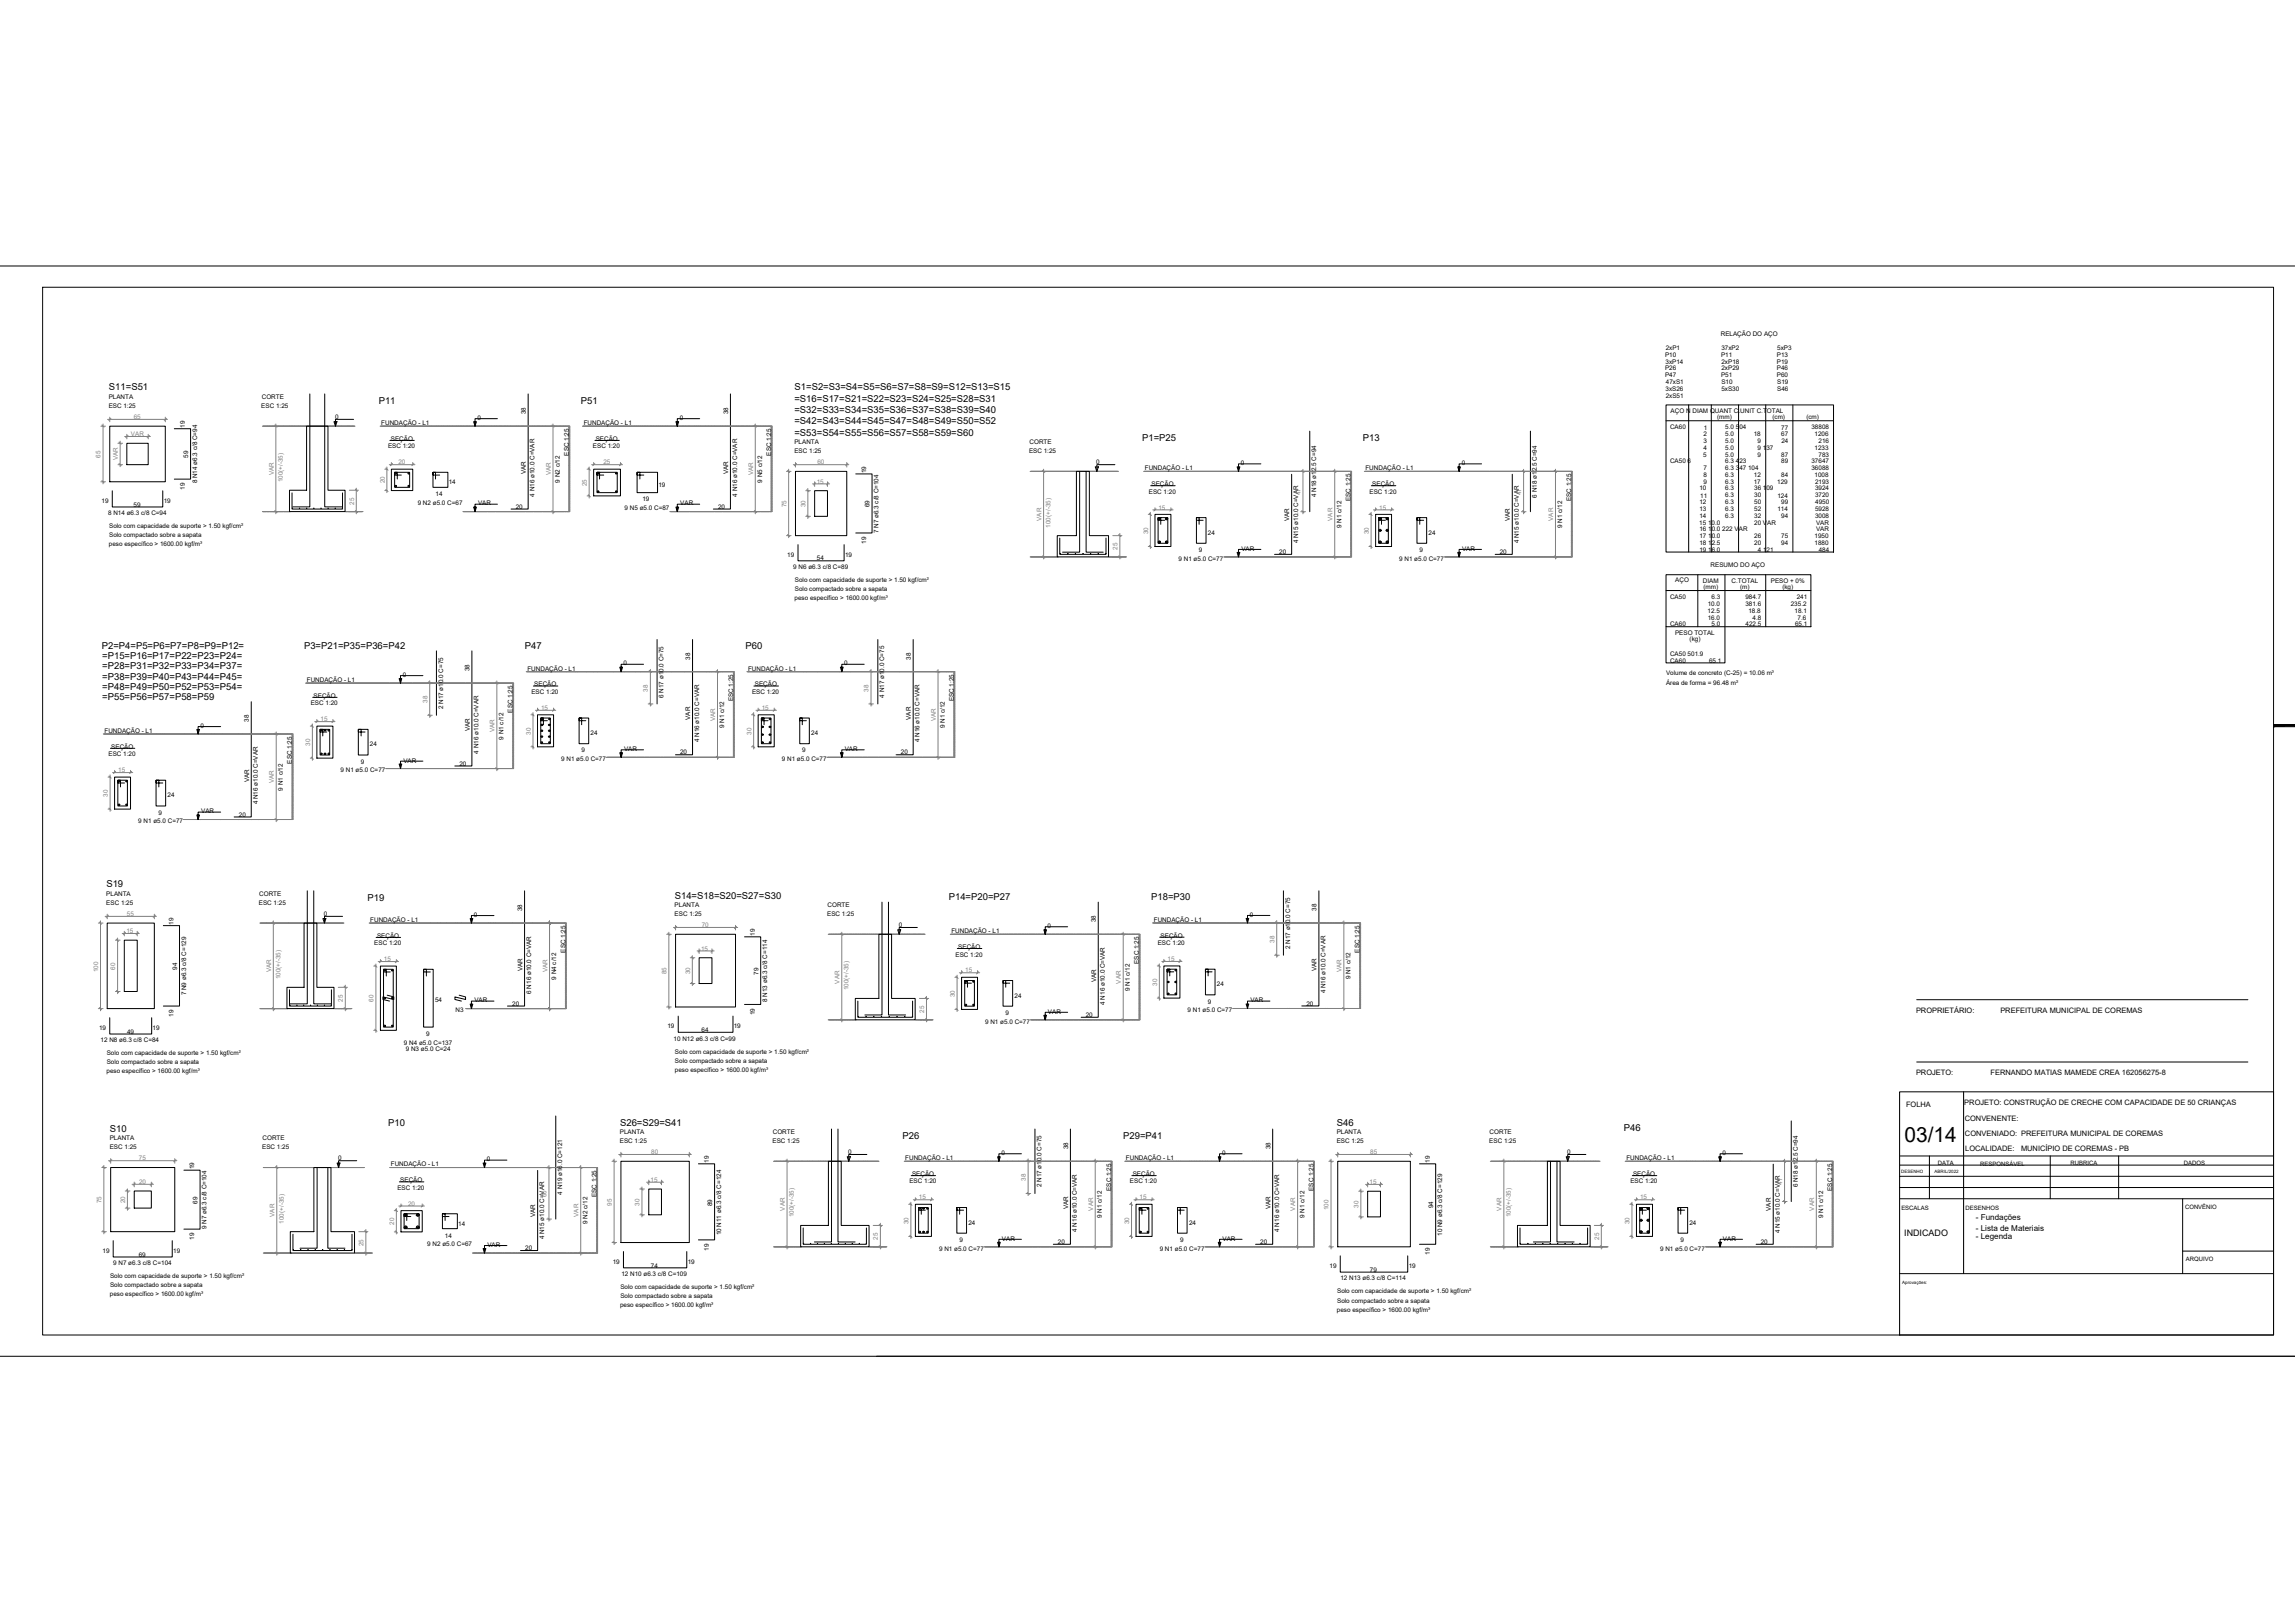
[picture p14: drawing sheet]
<svg xmlns="http://www.w3.org/2000/svg" width="841mm" height="594mm" viewBox="0 0 841 594" stroke-linecap="round" stroke-linejoin="round" font-family="sans-serif">
<defs><g id="words">
<text font-size="7.7" x="697.9" y="418.1">03/14</text>
<g font-size="3.5">
<text x="39.9" y="143">S11=S51</text>
<text x="291.2" y="143">S1=S2=S3=S4=S5=S6=S7=S8=S9=S12=S13=S15</text>
<text x="138.8" y="147.9">P11</text>
<text x="212.9" y="147.8">P51</text>
<text x="291.1" y="147.2">=S16=S17=S21=S22=S23=S24=S25=S28=S31</text>
<text x="291.1" y="155.5">=S42=S43=S44=S45=S47=S48=S49=S50=S52</text>
<text x="291.1" y="151.3">=S32=S33=S34=S35=S36=S37=S38=S39=S40</text>
<text x="291.1" y="159.6">=S53=S54=S55=S56=S57=S58=S59=S60</text>
<text x="418.5" y="161.4">P1=P25</text>
<text x="499.4" y="161.4">P13</text>
<text x="37.3" y="237.8">P2=P4=P5=P6=P7=P8=P9=P12=</text>
<text x="111.4" y="237.8">P3=P21=P35=P36=P42</text>
<text x="192.3" y="237.9">P47</text>
<text x="273.2" y="237.8">P60</text>
<text x="37.5" y="245.2">=P28=P31=P32=P33=P34=P37=</text>
<text x="37.5" y="241.5">=P15=P16=P17=P22=P23=P24=</text>
<text x="37.5" y="249">=P38=P39=P40=P43=P44=P45=</text>
<text x="37.5" y="256.4">=P55=P56=P57=P58=P59</text>
<text x="37.5" y="252.7">=P48=P49=P50=P52=P53=P54=</text>
<text x="39" y="325">S19</text>
<text x="134.7" y="329.8">P19</text>
<text x="247.3" y="329.2">S14=S18=S20=S27=S30</text>
<text x="347.7" y="329.8">P14=P20=P27</text>
<text x="421.9" y="329.7">P18=P30</text>
<text x="142.2" y="412.3">P10</text>
<text x="227.2" y="412.3">S26=S29=S41</text>
<text x="489.9" y="412.3">S46</text>
<text x="40.3" y="414.6">S10</text>
<text x="330.8" y="417.1">P26</text>
<text x="411.6" y="417.1">P29=P41</text>
<text x="595" y="414.1">P46</text>
</g>
<text font-size="3.3" x="697.8" y="452.7">INDICADO</text>
<g font-size="3">
<text x="724.1" y="446.7">- Fundações</text>
<text x="724.1" y="450.7">- Lista de Materiais</text>
<text x="724.1" y="453.7">- Legenda</text>
</g>
<g font-size="2.7">
<text x="702.1" y="371">PROPRIETÁRIO:</text>
<text x="733" y="370.9">PREFEITURA MUNICIPAL DE COREMAS</text>
<text x="702.1" y="393.8">PROJETO:</text>
<text x="729.4" y="393.8">FERNANDO MATIAS MAMEDE CREA 162056275-8</text>
<text x="698.5" y="405.5">FOLHA</text>
<text x="719.8" y="404.6">PROJETO: CONSTRUÇÃO DE CRECHE COM CAPACIDADE DE 50 CRIANÇAS</text>
<text x="720" y="410.6">CONVENENTE:</text>
<text x="720.1" y="416.2">CONVENIADO: PREFEITURA MUNICIPAL DE COREMAS</text>
<text x="720.2" y="421.7">LOCALIDADE:</text>
<text x="740.6" y="421.7">MUNICÍPIO DE COREMAS - PB</text>
</g>
<g font-size="2.3">
<text x="630.6" y="122.9">RELAÇÃO DO AÇO</text>
<text x="610.2" y="130.7">P10</text>
<text x="610.4" y="128.3">2xP1</text>
<text x="630.7" y="130.8">P11</text>
<text x="630.8" y="128.2">37xP2</text>
<text x="651.1" y="130.7">P13</text>
<text x="651.3" y="128.2">5xP3</text>
<text x="610.2" y="135.7">P26</text>
<text x="610.4" y="133.2">3xP14</text>
<text x="630.9" y="133.2">2xP18</text>
<text x="630.9" y="135.7">2xP29</text>
<text x="651.1" y="133.2">P19</text>
<text x="651.1" y="135.7">P46</text>
<text x="610.2" y="138.2">P47</text>
<text x="610.4" y="143.2">3xS26</text>
<text x="610.5" y="140.7">47xS1</text>
<text x="630.7" y="138.2">P51</text>
<text x="630.8" y="140.7">S10</text>
<text x="630.8" y="143.2">5xS30</text>
<text x="651.1" y="138.2">P60</text>
<text x="651.3" y="140.7">S19</text>
<text x="651.3" y="143.2">S46</text>
<text x="39.8" y="149.3">ESC 1:25</text>
<text x="39.8" y="146">PLANTA</text>
<text x="95.8" y="149.3">ESC 1:25</text>
<text x="95.9" y="146">CORTE</text>
<text x="610.4" y="145.7">2xS51</text>
<text x="122.8" y="153.5">0</text>
<text x="139.7" y="155.6">FUNDAÇÃO - L1</text>
<text x="175" y="153.8">0</text>
<text x="192.7" y="151.7" transform="rotate(-90 192.7 151.7)">38</text>
<text x="213.9" y="155.6">FUNDAÇÃO - L1</text>
<text x="249.1" y="153.8">0</text>
<text x="266.8" y="151.7" transform="rotate(-90 266.8 151.7)">38</text>
<text x="612.2" y="151.1">AÇO N DIAM QUANT C.UNIT C.TOTAL</text>
<text x="629.2" y="153.6">(mm)</text>
<text x="649.5" y="153.6">(cm)</text>
<text x="662" y="153.6">(cm)</text>
<text x="67.7" y="156.7" transform="rotate(-90 67.7 156.7)">19</text>
<text x="143.2" y="161.4">SEÇÃO</text>
<text x="218.3" y="161.4">SEÇÃO</text>
<text x="612" y="157.3">CA60</text>
<text x="624.2" y="159.8">2</text>
<text x="624.4" y="157.3">1</text>
<text x="632.2" y="157.3">5.0 504</text>
<text x="632.2" y="159.8">5.0</text>
<text x="642.7" y="159.8">18</text>
<text x="652.7" y="157.3">77</text>
<text x="652.8" y="159.8">67</text>
<text x="663.8" y="157.3">38808</text>
<text x="665" y="159.8">1206</text>
<text x="69" y="167.7" transform="rotate(-90 69 167.7)">59</text>
<text x="142.2" y="164.2">ESC 1:20</text>
<text x="208.4" y="166.9" transform="rotate(-90 208.4 166.9)">ESC 1:25</text>
<text x="217.3" y="164.2">ESC 1:20</text>
<text x="282.6" y="166.9" transform="rotate(-90 282.6 166.9)">ESC 1:25</text>
<text x="291.1" y="165.9">ESC 1:25</text>
<text x="291.1" y="162.7">PLANTA</text>
<text x="377.1" y="165.9">ESC 1:25</text>
<text x="377.3" y="162.6">CORTE</text>
<text x="624.2" y="167.2">5</text>
<text x="624.2" y="162.2">3</text>
<text x="624.3" y="164.8">4</text>
<text x="632.2" y="162.2">5.0</text>
<text x="632.2" y="164.7">5.0</text>
<text x="632.2" y="167.2">5.0</text>
<text x="644.1" y="162.2">9</text>
<text x="644.1" y="164.7">9 137</text>
<text x="644.1" y="167.2">9</text>
<text x="652.8" y="167.2">87</text>
<text x="652.8" y="162.3">24</text>
<text x="665" y="164.7">1233</text>
<text x="666.4" y="167.2">783</text>
<text x="666.5" y="162.2">216</text>
<text x="192.7" y="173.7" transform="rotate(-90 192.7 173.7)">VAR</text>
<text x="266.8" y="173.7" transform="rotate(-90 266.8 173.7)">VAR</text>
<text x="317.4" y="173.3" transform="rotate(-90 317.4 173.3)">19</text>
<text x="401.7" y="170">0</text>
<text x="419.5" y="172.2">FUNDAÇÃO - L1</text>
<text x="454.7" y="170.3">0</text>
<text x="500.4" y="172.2">FUNDAÇÃO - L1</text>
<text x="535.6" y="170.3">0</text>
<text x="612" y="169.7">CA50 6</text>
<text x="624.2" y="172.3">7</text>
<text x="632.2" y="169.7">6.3 423</text>
<text x="632.2" y="172.2">6.3 347 104</text>
<text x="652.8" y="169.7">89</text>
<text x="663.8" y="169.7">37647</text>
<text x="663.8" y="172.2">36088</text>
<text x="67.7" y="179.4" transform="rotate(-90 67.7 179.4)">19</text>
<text x="72.3" y="177.1" transform="rotate(-90 72.3 177.1)">8 N14 ø6.3 c/8 C=94</text>
<text x="164.5" y="177.3">14</text>
<text x="205.1" y="176.8" transform="rotate(-90 205.1 176.8)">9 N2 c/12</text>
<text x="241.3" y="178.3">19</text>
<text x="279.3" y="176.8" transform="rotate(-90 279.3 176.8)">9 N5 c/12</text>
<text x="422" y="178">SEÇÃO</text>
<text x="502.9" y="178">SEÇÃO</text>
<text x="622.8" y="179.6">10</text>
<text x="624.2" y="174.7">8</text>
<text x="624.2" y="177.2">9</text>
<text x="632.2" y="174.7">6.3</text>
<text x="632.2" y="177.2">6.3</text>
<text x="632.2" y="179.6">6.3</text>
<text x="642.7" y="177.2">17</text>
<text x="642.7" y="174.7">12</text>
<text x="642.8" y="179.6">36 109</text>
<text x="651.3" y="177.2">129</text>
<text x="652.8" y="174.7">84</text>
<text x="665" y="174.7">1008</text>
<text x="665.1" y="177.2">2193</text>
<text x="665.1" y="179.6">3924</text>
<text x="37.3" y="184.2">19</text>
<text x="48.9" y="185.6">59</text>
<text x="60" y="184.2">19</text>
<text x="153.1" y="184.9">9 N2 ø5.0 C=67</text>
<text x="159.6" y="181.8">14</text>
<text x="175.2" y="185.1">VAR</text>
<text x="195.9" y="181.9" transform="rotate(-90 195.9 181.9)">4 N16 ø10.0 C=VAR</text>
<text x="235.4" y="183.6">19</text>
<text x="249.3" y="185.1">VAR</text>
<text x="270.1" y="181.9" transform="rotate(-90 270.1 181.9)">4 N16 ø10.0 C=VAR</text>
<text x="318.7" y="185.9" transform="rotate(-90 318.7 185.9)">69</text>
<text x="421" y="180.8">ESC 1:20</text>
<text x="482.3" y="182.1" transform="rotate(-90 482.3 182.1)">4 N18 ø12.5 C=94</text>
<text x="494.9" y="183.5" transform="rotate(-90 494.9 183.5)">ESC 1:25</text>
<text x="501.9" y="180.8">ESC 1:20</text>
<text x="563.2" y="182.2" transform="rotate(-90 563.2 182.2)">6 N18 ø12.5 C=94</text>
<text x="575.8" y="183.5" transform="rotate(-90 575.8 183.5)">ESC 1:25</text>
<text x="622.8" y="184.7">12</text>
<text x="623.1" y="182.2">11</text>
<text x="632.2" y="182.1">6.3</text>
<text x="632.2" y="184.6">6.3</text>
<text x="642.8" y="182.1">30</text>
<text x="642.8" y="184.6">50</text>
<text x="651.3" y="182.2">124</text>
<text x="652.7" y="184.6">99</text>
<text x="665.1" y="182.1">3720</text>
<text x="665.2" y="184.6">4950</text>
<text x="39.6" y="188.8">8 N14 ø6.3 c/8 C=94</text>
<text x="189" y="186.3">20</text>
<text x="228.9" y="186.8">9 N5 ø5.0 C=87</text>
<text x="263.1" y="186.3">20</text>
<text x="472.5" y="190.8" transform="rotate(-90 472.5 190.8)">VAR</text>
<text x="553.3" y="190.8" transform="rotate(-90 553.3 190.8)">VAR</text>
<text x="622.8" y="187.1">13</text>
<text x="622.8" y="189.7">14</text>
<text x="632.2" y="187.1">6.3</text>
<text x="632.2" y="189.6">6.3</text>
<text x="642.8" y="187.1">52</text>
<text x="642.8" y="189.6">32</text>
<text x="651.3" y="187.2">114</text>
<text x="652.8" y="189.6">94</text>
<text x="665.1" y="187.1">5928</text>
<text x="665.1" y="189.6">3008</text>
<text x="40" y="193.5">Solo com capacidade de suporte &gt; 1.50 kgf/cm²</text>
<text x="40" y="196.9">Solo compactado sobre a sapata</text>
<text x="322" y="195.3" transform="rotate(-90 322 195.3)">7 N7 ø6.3 c/8 C=104</text>
<text x="442.6" y="195.8">24</text>
<text x="491.6" y="193.4" transform="rotate(-90 491.6 193.4)">9 N1 c/12</text>
<text x="523.5" y="195.8">24</text>
<text x="572.5" y="193.4" transform="rotate(-90 572.5 193.4)">9 N1 c/12</text>
<text x="622.7" y="192.1">15 10.0</text>
<text x="622.8" y="194.6">16 10.0 222 VAR</text>
<text x="622.8" y="197.1">17 10.0</text>
<text x="642.8" y="192.1">20 VAR</text>
<text x="642.8" y="197.1">26</text>
<text x="652.7" y="197.1">75</text>
<text x="665" y="197.1">1950</text>
<text x="665.5" y="192.2">VAR</text>
<text x="665.5" y="194.6">VAR</text>
<text x="39.9" y="200.1">peso específico &gt; 1600.00 kgf/m³</text>
<text x="288.5" y="204">19</text>
<text x="309.7" y="204">19</text>
<text x="317.4" y="199.2" transform="rotate(-90 317.4 199.2)">19</text>
<text x="439.4" y="202.2">9</text>
<text x="454.9" y="201.7">VAR</text>
<text x="468.8" y="202.9">20</text>
<text x="475.7" y="199" transform="rotate(-90 475.7 199)">4 N15 ø10.0 C=VAR</text>
<text x="520.2" y="202.2">9</text>
<text x="535.8" y="201.7">VAR</text>
<text x="549.6" y="202.9">20</text>
<text x="556.6" y="199" transform="rotate(-90 556.6 199)">4 N15 ø10.0 C=VAR</text>
<text x="622.8" y="199.6">18 12.5</text>
<text x="622.8" y="202.1">19 16.0</text>
<text x="642.8" y="199.6">20</text>
<text x="644.2" y="202.1">4 121</text>
<text x="652.8" y="199.6">94</text>
<text x="665" y="199.6">1880</text>
<text x="666.5" y="202.1">484</text>
<text x="290.7" y="208.5">9 N6 ø6.3 c/8 C=89</text>
<text x="299.4" y="205.3">54</text>
<text x="431.9" y="205.4">9 N1 ø5.0 C=77</text>
<text x="512.7" y="205.4">9 N1 ø5.0 C=77</text>
<text x="626.9" y="207.5">RESUMO DO AÇO</text>
<text x="291.3" y="213.2">Solo com capacidade de suporte &gt; 1.50 kgf/cm²</text>
<text x="613.9" y="213.3">AÇO</text>
<text x="624.1" y="213.7">DIAM</text>
<text x="624.2" y="215.8">(mm)</text>
<text x="634.6" y="213.7">C.TOTAL</text>
<text x="637.7" y="215.8">(m)</text>
<text x="648.9" y="213.6">PESO + 0%</text>
<text x="653.2" y="215.8">(kg)</text>
<text x="291.2" y="219.9">peso específico &gt; 1600.00 kgf/m³</text>
<text x="291.3" y="216.6">Solo compactado sobre a sapata</text>
<text x="612" y="219.5">CA50</text>
<text x="625.8" y="222">10.0</text>
<text x="627.3" y="219.5">6.3</text>
<text x="639.6" y="219.5">984.7</text>
<text x="639.6" y="222">381.6</text>
<text x="656.3" y="222">235.2</text>
<text x="658.5" y="219.5">241</text>
<text x="625.8" y="224.4">12.5</text>
<text x="625.8" y="226.9">16.0</text>
<text x="640.7" y="224.4">18.8</text>
<text x="642.2" y="226.9">4.8</text>
<text x="657.6" y="224.4">18.1</text>
<text x="658.7" y="226.9">7.6</text>
<text x="612" y="229.4">CA60</text>
<text x="613.8" y="232.7">PESO TOTAL</text>
<text x="627.3" y="229.4">5.0</text>
<text x="639.7" y="229.4">422.5</text>
<text x="657.8" y="229.4">65.1</text>
<text x="619.2" y="234.9">(kg)</text>
<text x="172.1" y="245.8" transform="rotate(-90 172.1 245.8)">38</text>
<text x="193.3" y="245.6">FUNDAÇÃO - L1</text>
<text x="228.5" y="243.7">0</text>
<text x="252.9" y="241.6" transform="rotate(-90 252.9 241.6)">38</text>
<text x="274.2" y="245.6">FUNDAÇÃO - L1</text>
<text x="309.4" y="243.7">0</text>
<text x="333.8" y="241.6" transform="rotate(-90 333.8 241.6)">38</text>
<text x="612" y="240.2">CA50 501.9</text>
<text x="612" y="242.7">CA60</text>
<text x="626.3" y="242.7">65.1</text>
<text x="112.4" y="249.7">FUNDAÇÃO - L1</text>
<text x="147.7" y="247.9">0</text>
<text x="195.8" y="251.4">SEÇÃO</text>
<text x="276.6" y="251.4">SEÇÃO</text>
<text x="610.5" y="247.3">Volume de concreto (C-25) = 10.06 m³</text>
<text x="610.5" y="251">Área de forma = 96.48 m²</text>
<text x="114.9" y="255.5">SEÇÃO</text>
<text x="194.7" y="254.2">ESC 1:20</text>
<text x="243.2" y="255.6" transform="rotate(-90 243.2 255.6)">6 N17 ø10.0 C=75</text>
<text x="268.7" y="256.9" transform="rotate(-90 268.7 256.9)">ESC 1:25</text>
<text x="275.6" y="254.2">ESC 1:20</text>
<text x="324.1" y="255.5" transform="rotate(-90 324.1 255.5)">4 N17 ø10.0 C=75</text>
<text x="349.5" y="256.9" transform="rotate(-90 349.5 256.9)">ESC 1:25</text>
<text x="113.9" y="258.4">ESC 1:20</text>
<text x="162.3" y="259.8" transform="rotate(-90 162.3 259.8)">2 N17 ø10.0 C=75</text>
<text x="187.8" y="261" transform="rotate(-90 187.8 261)">ESC 1:25</text>
<text x="252.9" y="263.7" transform="rotate(-90 252.9 263.7)">VAR</text>
<text x="333.8" y="263.7" transform="rotate(-90 333.8 263.7)">VAR</text>
<text x="38.3" y="268.4">FUNDAÇÃO - L1</text>
<text x="73.5" y="266.5">0</text>
<text x="91.2" y="264.4" transform="rotate(-90 91.2 264.4)">38</text>
<text x="172.1" y="267.8" transform="rotate(-90 172.1 267.8)">VAR</text>
<text x="216.4" y="269.3">24</text>
<text x="265.4" y="266.8" transform="rotate(-90 265.4 266.8)">9 N1 c/12</text>
<text x="297.3" y="269.3">24</text>
<text x="346.2" y="266.8" transform="rotate(-90 346.2 266.8)">9 N1 c/12</text>
<text x="40.8" y="274.2">SEÇÃO</text>
<text x="135.6" y="273.4">24</text>
<text x="175.3" y="276" transform="rotate(-90 175.3 276)">4 N16 ø10.0 C=VAR</text>
<text x="184.5" y="270.9" transform="rotate(-90 184.5 270.9)">9 N1 c/12</text>
<text x="213.1" y="275.6">9</text>
<text x="228.7" y="275.1">VAR</text>
<text x="256.2" y="271.8" transform="rotate(-90 256.2 271.8)">4 N16 ø10.0 C=VAR</text>
<text x="294" y="275.6">9</text>
<text x="309.5" y="275.1">VAR</text>
<text x="337" y="271.8" transform="rotate(-90 337 271.8)">4 N16 ø10.0 C=VAR</text>
<text x="39.8" y="277">ESC 1:20</text>
<text x="107" y="279.7" transform="rotate(-90 107 279.7)">ESC 1:25</text>
<text x="132.2" y="279.7">9</text>
<text x="147.8" y="279.3">VAR</text>
<text x="168.4" y="280.4">20</text>
<text x="205.7" y="278.7">9 N1 ø5.0 C=77</text>
<text x="249.2" y="276.3">20</text>
<text x="286.5" y="278.7">9 N1 ø5.0 C=77</text>
<text x="330.1" y="276.3">20</text>
<text x="91.3" y="286.4" transform="rotate(-90 91.3 286.4)">VAR</text>
<text x="124.8" y="282.9">9 N1 ø5.0 C=77</text>
<text x="61.4" y="292.1">24</text>
<text x="103.7" y="289.6" transform="rotate(-90 103.7 289.6)">9 N1 c/12</text>
<text x="58.1" y="298.4">9</text>
<text x="73.7" y="297.9">VAR</text>
<text x="87.5" y="299.1">20</text>
<text x="94.5" y="294.7" transform="rotate(-90 94.5 294.7)">4 N16 ø10.0 C=VAR</text>
<text x="50.7" y="301.6">9 N1 ø5.0 C=77</text>
<text x="38.9" y="328.1">PLANTA</text>
<text x="95" y="328">CORTE</text>
<text x="38.9" y="331.3">ESC 1:25</text>
<text x="94.9" y="331.3">ESC 1:25</text>
<text x="118.7" y="335.5">0</text>
<text x="173.7" y="335.8">0</text>
<text x="191.4" y="333.7" transform="rotate(-90 191.4 333.7)">38</text>
<text x="247.2" y="335.5">ESC 1:25</text>
<text x="247.2" y="332.2">PLANTA</text>
<text x="303.1" y="335.5">ESC 1:25</text>
<text x="303.3" y="332.1">CORTE</text>
<text x="458" y="335.8">0</text>
<text x="482.5" y="333.6" transform="rotate(-90 482.5 333.6)">38</text>
<text x="63.6" y="338.7" transform="rotate(-90 63.6 338.7)">19</text>
<text x="135.7" y="337.6">FUNDAÇÃO - L1</text>
<text x="329.4" y="339.6">0</text>
<text x="348.7" y="341.7">FUNDAÇÃO - L1</text>
<text x="383.9" y="339.9">0</text>
<text x="401.6" y="337.7" transform="rotate(-90 401.6 337.7)">38</text>
<text x="422.8" y="337.5">FUNDAÇÃO - L1</text>
<text x="137.2" y="346.3">ESC 1:20</text>
<text x="138.2" y="343.4">SEÇÃO</text>
<text x="276.6" y="342.8" transform="rotate(-90 276.6 342.8)">19</text>
<text x="351.2" y="347.5">SEÇÃO</text>
<text x="424.3" y="346.2">ESC 1:20</text>
<text x="425.3" y="343.4">SEÇÃO</text>
<text x="472.7" y="347.6" transform="rotate(-90 472.7 347.6)">2 N17 ø10.0 C=75</text>
<text x="207.2" y="348.9" transform="rotate(-90 207.2 348.9)">ESC 1:25</text>
<text x="350.1" y="350.4">ESC 1:20</text>
<text x="417.4" y="353" transform="rotate(-90 417.4 353)">ESC 1:25</text>
<text x="498.2" y="348.9" transform="rotate(-90 498.2 348.9)">ESC 1:25</text>
<text x="64.9" y="355.2" transform="rotate(-90 64.9 355.2)">94</text>
<text x="191.4" y="355.7" transform="rotate(-90 191.4 355.7)">VAR</text>
<text x="203.8" y="358.8" transform="rotate(-90 203.8 358.8)">9 N4 c/12</text>
<text x="278" y="357" transform="rotate(-90 278 357)">79</text>
<text x="401.7" y="359.8" transform="rotate(-90 401.7 359.8)">VAR</text>
<text x="482.5" y="355.7" transform="rotate(-90 482.5 355.7)">VAR</text>
<text x="494.9" y="358.7" transform="rotate(-90 494.9 358.7)">9 N1 c/12</text>
<text x="68.2" y="364.6" transform="rotate(-90 68.2 364.6)">7 N9 ø6.3 c/8 C=129</text>
<text x="194.6" y="364" transform="rotate(-90 194.6 364)">6 N16 ø10.0 C=VAR</text>
<text x="371.8" y="365.4">24</text>
<text x="414.1" y="362.9" transform="rotate(-90 414.1 362.9)">9 N1 c/12</text>
<text x="445.9" y="361.2">24</text>
<text x="485.7" y="363.9" transform="rotate(-90 485.7 363.9)">4 N16 ø10.0 C=VAR</text>
<text x="159.4" y="367.1">54</text>
<text x="167" y="370.7">N3</text>
<text x="173.9" y="367.2">VAR</text>
<text x="187.7" y="368.4">20</text>
<text x="276.6" y="371.8" transform="rotate(-90 276.6 371.8)">19</text>
<text x="281.2" y="367" transform="rotate(-90 281.2 367)">8 N13 ø6.3 c/8 C=114</text>
<text x="368.5" y="371.7">9</text>
<text x="384" y="371.2">VAR</text>
<text x="404.9" y="368" transform="rotate(-90 404.9 368)">4 N16 ø10.0 C=VAR</text>
<text x="435.2" y="370.8">9 N1 ø5.0 C=77</text>
<text x="442.7" y="367.6">9</text>
<text x="458.2" y="367.1">VAR</text>
<text x="478.7" y="368.3">20</text>
<text x="36.3" y="377.2">19</text>
<text x="55.9" y="377.2">19</text>
<text x="63.6" y="372.4" transform="rotate(-90 63.6 372.4)">19</text>
<text x="244.6" y="376.7">19</text>
<text x="257.1" y="378">64</text>
<text x="268.9" y="376.7">19</text>
<text x="361" y="374.9">9 N1 ø5.0 C=77</text>
<text x="397.9" y="372.5">20</text>
<text x="36.9" y="381.8">12 N8 ø6.3 c/8 C=84</text>
<text x="46.6" y="378.6">49</text>
<text x="148" y="382.6">9 N4 ø5.0 C=137</text>
<text x="156.2" y="379.4">9</text>
<text x="246.8" y="381.2">10 N12 ø6.3 c/8 C=99</text>
<text x="39.1" y="386.5">Solo com capacidade de suporte &gt; 1.50 kgf/cm²</text>
<text x="39.1" y="389.9">Solo compactado sobre a sapata</text>
<text x="148.7" y="385">9 N3 ø5.0 C=24</text>
<text x="247.4" y="385.9">Solo com capacidade de suporte &gt; 1.50 kgf/cm²</text>
<text x="247.4" y="389.3">Solo compactado sobre a sapata</text>
<text x="39" y="393.1">peso específico &gt; 1600.00 kgf/m³</text>
<text x="247.3" y="392.5">peso específico &gt; 1600.00 kgf/m³</text>
<text x="40.2" y="417.6">PLANTA</text>
<text x="96.2" y="417.5">CORTE</text>
<text x="227.2" y="418.6">ESC 1:25</text>
<text x="227.2" y="415.3">PLANTA</text>
<text x="283.1" y="418.6">ESC 1:25</text>
<text x="283.2" y="415.3">CORTE</text>
<text x="489.8" y="418.6">ESC 1:25</text>
<text x="489.8" y="415.3">PLANTA</text>
<text x="545.8" y="418.6">ESC 1:25</text>
<text x="545.9" y="415.3">CORTE</text>
<text x="40.2" y="420.8">ESC 1:25</text>
<text x="96.1" y="420.8">ESC 1:25</text>
<text x="123.9" y="425">0</text>
<text x="178.4" y="425.3">0</text>
<text x="259.7" y="425.9" transform="rotate(-90 259.7 425.9)">19</text>
<text x="310.9" y="422.7">0</text>
<text x="331.8" y="424.8">FUNDAÇÃO - L1</text>
<text x="367" y="423">0</text>
<text x="391.4" y="420.9" transform="rotate(-90 391.4 420.9)">38</text>
<text x="412.6" y="424.8">FUNDAÇÃO - L1</text>
<text x="447.8" y="423">0</text>
<text x="465.5" y="420.9" transform="rotate(-90 465.5 420.9)">38</text>
<text x="524" y="425.9" transform="rotate(-90 524 425.9)">19</text>
<text x="574.3" y="422.7">0</text>
<text x="596" y="424.8">FUNDAÇÃO - L1</text>
<text x="631.2" y="423">0</text>
<text x="71.2" y="428.2" transform="rotate(-90 71.2 428.2)">19</text>
<text x="143.2" y="427.1">FUNDAÇÃO - L1</text>
<text x="334.2" y="430.6">SEÇÃO</text>
<text x="415.1" y="430.6">SEÇÃO</text>
<text x="598.5" y="430.6">SEÇÃO</text>
<text x="145.6" y="435.8">ESC 1:20</text>
<text x="146.7" y="432.9">SEÇÃO</text>
<text x="206" y="437.6" transform="rotate(-90 206 437.6)">4 N19 ø16.0 C=121</text>
<text x="333.2" y="433.5">ESC 1:20</text>
<text x="381.7" y="434.9" transform="rotate(-90 381.7 434.9)">2 N17 ø10.0 C=75</text>
<text x="407.2" y="436.2" transform="rotate(-90 407.2 436.2)">ESC 1:25</text>
<text x="414.1" y="433.5">ESC 1:20</text>
<text x="481.3" y="436.2" transform="rotate(-90 481.3 436.2)">ESC 1:25</text>
<text x="597.5" y="433.5">ESC 1:20</text>
<text x="658.8" y="434.9" transform="rotate(-90 658.8 434.9)">6 N18 ø12.5 C=94</text>
<text x="671.4" y="436.2" transform="rotate(-90 671.4 436.2)">ESC 1:25</text>
<text x="72.4" y="440.8" transform="rotate(-90 72.4 440.8)">69</text>
<text x="218.7" y="438.5" transform="rotate(-90 218.7 438.5)">ESC 1:25</text>
<text x="261" y="441.7" transform="rotate(-90 261 441.7)">89</text>
<text x="391.4" y="442.9" transform="rotate(-90 391.4 442.9)">VAR</text>
<text x="465.6" y="442.9" transform="rotate(-90 465.6 442.9)">VAR</text>
<text x="525.2" y="442.5" transform="rotate(-90 525.2 442.5)">94</text>
<text x="649" y="443.5" transform="rotate(-90 649 443.5)">VAR</text>
<text x="167.9" y="448.9">14</text>
<text x="196.2" y="445.7" transform="rotate(-90 196.2 445.7)">VAR</text>
<text x="215.3" y="448.3" transform="rotate(-90 215.3 448.3)">9 N2 c/12</text>
<text x="354.9" y="448.6">24</text>
<text x="403.8" y="446" transform="rotate(-90 403.8 446)">9 N1 c/12</text>
<text x="435.7" y="448.6">24</text>
<text x="478" y="446" transform="rotate(-90 478 446)">9 N1 c/12</text>
<text x="619.1" y="448.6">24</text>
<text x="668.1" y="446" transform="rotate(-90 668.1 446)">9 N1 c/12</text>
<text x="71.2" y="454.1" transform="rotate(-90 71.2 454.1)">19</text>
<text x="75.7" y="450.2" transform="rotate(-90 75.7 450.2)">9 N7 ø6.3 c/8 C=104</text>
<text x="163.1" y="453.3">14</text>
<text x="199.4" y="454" transform="rotate(-90 199.4 454)">4 N15 ø10.0 C=VAR</text>
<text x="264.2" y="452.5" transform="rotate(-90 264.2 452.5)">10 N11 ø6.3 c/8 C=124</text>
<text x="351.6" y="454.8">9</text>
<text x="367.2" y="454.4">VAR</text>
<text x="387.7" y="455.6">20</text>
<text x="394.6" y="451.2" transform="rotate(-90 394.6 451.2)">4 N16 ø10.0 C=VAR</text>
<text x="432.4" y="454.8">9</text>
<text x="448" y="454.4">VAR</text>
<text x="461.9" y="455.6">20</text>
<text x="468.8" y="451.2" transform="rotate(-90 468.8 451.2)">4 N16 ø10.0 C=VAR</text>
<text x="528.5" y="452.7" transform="rotate(-90 528.5 452.7)">10 N9 ø6.3 c/8 C=129</text>
<text x="615.8" y="454.8">9</text>
<text x="631.4" y="454.4">VAR</text>
<text x="645.2" y="455.6">20</text>
<text x="652.2" y="451.7" transform="rotate(-90 652.2 451.7)">4 N15 ø10.0 C=VAR</text>
<text x="37.6" y="458.9">19</text>
<text x="50.8" y="460.3">69</text>
<text x="63.5" y="458.9">19</text>
<text x="156.6" y="456.4">9 N2 ø5.0 C=67</text>
<text x="178.6" y="456.7">VAR</text>
<text x="192.4" y="457.9">20</text>
<text x="259.7" y="458.1" transform="rotate(-90 259.7 458.1)">19</text>
<text x="344.1" y="458.1">9 N1 ø5.0 C=77</text>
<text x="425" y="458.1">9 N1 ø5.0 C=77</text>
<text x="524" y="459.6" transform="rotate(-90 524 459.6)">19</text>
<text x="608.4" y="458.1">9 N1 ø5.0 C=77</text>
<text x="41.5" y="463.4">9 N7 ø6.3 c/8 C=104</text>
<text x="224.5" y="462.9">19</text>
<text x="227.7" y="467.4">12 N10 ø6.3 c/8 C=109</text>
<text x="238.5" y="464.3">74</text>
<text x="252" y="462.9">19</text>
<text x="487.2" y="464.5">19</text>
<text x="502" y="465.8">79</text>
<text x="516.3" y="464.5">19</text>
<text x="40.3" y="468.2">Solo com capacidade de suporte &gt; 1.50 kgf/cm²</text>
<text x="40.3" y="471.5">Solo compactado sobre a sapata</text>
<text x="227.3" y="472.2">Solo com capacidade de suporte &gt; 1.50 kgf/cm²</text>
<text x="490" y="473.7">Solo com capacidade de suporte &gt; 1.50 kgf/cm²</text>
<text x="491.2" y="469">12 N13 ø6.3 c/8 C=114</text>
<text x="40.3" y="474.8">peso específico &gt; 1600.00 kgf/m³</text>
<text x="227.2" y="478.8">peso específico &gt; 1600.00 kgf/m³</text>
<text x="227.3" y="475.5">Solo compactado sobre a sapata</text>
<text x="490" y="477.1">Solo compactado sobre a sapata</text>
<text x="489.9" y="480.4">peso específico &gt; 1600.00 kgf/m³</text>
</g>
<g font-size="2.3" fill="#808080">
<text x="49" y="153.5">65</text>
<text x="48" y="159.8">VAR</text>
<text x="36.9" y="167.6" transform="rotate(-90 36.9 167.6)">65</text>
<text x="43.2" y="168.6" transform="rotate(-90 43.2 168.6)">VAR</text>
<text x="146" y="170">20</text>
<text x="221.1" y="170">25</text>
<text x="299.6" y="170">60</text>
<text x="100.3" y="174.1" transform="rotate(-90 100.3 174.1)">VAR</text>
<text x="103.6" y="176.6" transform="rotate(-90 103.6 176.6)">100(+/-35)</text>
<text x="141" y="177.1" transform="rotate(-90 141 177.1)">20</text>
<text x="201.8" y="174.1" transform="rotate(-90 201.8 174.1)">VAR</text>
<text x="215.1" y="178.1" transform="rotate(-90 215.1 178.1)">25</text>
<text x="276" y="174.1" transform="rotate(-90 276 174.1)">VAR</text>
<text x="299.3" y="177.1">15</text>
<text x="129.8" y="184.8" transform="rotate(-90 129.8 184.8)">25</text>
<text x="288.2" y="185.8" transform="rotate(-90 288.2 185.8)">75</text>
<text x="295.2" y="185.8" transform="rotate(-90 295.2 185.8)">30</text>
<text x="476.6" y="181.3" transform="rotate(-90 476.6 181.3)">47</text>
<text x="557.5" y="181.3" transform="rotate(-90 557.5 181.3)">47</text>
<text x="381.6" y="190.7" transform="rotate(-90 381.6 190.7)">VAR</text>
<text x="424.5" y="186.7">15</text>
<text x="488.3" y="190.7" transform="rotate(-90 488.3 190.7)">VAR</text>
<text x="505.4" y="186.7">15</text>
<text x="569.2" y="190.7" transform="rotate(-90 569.2 190.7)">VAR</text>
<text x="385" y="193.2" transform="rotate(-90 385 193.2)">100(+/-35)</text>
<text x="420.8" y="195.7" transform="rotate(-90 420.8 195.7)">30</text>
<text x="501.6" y="195.7" transform="rotate(-90 501.6 195.7)">30</text>
<text x="409.5" y="201.4" transform="rotate(-90 409.5 201.4)">25</text>
<text x="156.6" y="257.4" transform="rotate(-90 156.6 257.4)">38</text>
<text x="237.4" y="253.3" transform="rotate(-90 237.4 253.3)">38</text>
<text x="318.3" y="253.3" transform="rotate(-90 318.3 253.3)">38</text>
<text x="198.3" y="260">15</text>
<text x="279.1" y="260">15</text>
<text x="117.5" y="264.2">15</text>
<text x="181.2" y="268.2" transform="rotate(-90 181.2 268.2)">VAR</text>
<text x="194.5" y="269.1" transform="rotate(-90 194.5 269.1)">30</text>
<text x="262.1" y="264.1" transform="rotate(-90 262.1 264.1)">VAR</text>
<text x="275.3" y="269.1" transform="rotate(-90 275.3 269.1)">30</text>
<text x="342.9" y="264.1" transform="rotate(-90 342.9 264.1)">VAR</text>
<text x="113.6" y="273.2" transform="rotate(-90 113.6 273.2)">30</text>
<text x="43.3" y="282.8">15</text>
<text x="100.4" y="286.9" transform="rotate(-90 100.4 286.9)">VAR</text>
<text x="39.5" y="291.9" transform="rotate(-90 39.5 291.9)">30</text>
<text x="46.5" y="335.5">55</text>
<text x="46.3" y="341.8">15</text>
<text x="257.1" y="339.6">70</text>
<text x="467" y="345.3" transform="rotate(-90 467 345.3)">38</text>
<text x="140.7" y="352.1">15</text>
<text x="256.9" y="348.2">15</text>
<text x="427.9" y="352">15</text>
<text x="36" y="356" transform="rotate(-90 36 356)">100</text>
<text x="42.2" y="355.1" transform="rotate(-90 42.2 355.1)">60</text>
<text x="99.4" y="356.2" transform="rotate(-90 99.4 356.2)">VAR</text>
<text x="102.7" y="358.7" transform="rotate(-90 102.7 358.7)">100(+/-35)</text>
<text x="200.6" y="356.2" transform="rotate(-90 200.6 356.2)">VAR</text>
<text x="244.3" y="356.9" transform="rotate(-90 244.3 356.9)">85</text>
<text x="252.9" y="356.9" transform="rotate(-90 252.9 356.9)">30</text>
<text x="353.7" y="356.2">15</text>
<text x="491.6" y="356.1" transform="rotate(-90 491.6 356.1)">VAR</text>
<text x="307.6" y="360.3" transform="rotate(-90 307.6 360.3)">VAR</text>
<text x="311" y="362.8" transform="rotate(-90 311 362.8)">100(+/-35)</text>
<text x="349.9" y="365.2" transform="rotate(-90 349.9 365.2)">30</text>
<text x="410.8" y="360.3" transform="rotate(-90 410.8 360.3)">VAR</text>
<text x="424" y="361.1" transform="rotate(-90 424 361.1)">30</text>
<text x="125.7" y="366.8" transform="rotate(-90 125.7 366.8)">25</text>
<text x="136.9" y="367" transform="rotate(-90 136.9 367)">60</text>
<text x="338.7" y="370.9" transform="rotate(-90 338.7 370.9)">25</text>
<text x="50.9" y="425">75</text>
<text x="238.7" y="422.8">80</text>
<text x="502.2" y="422.8">85</text>
<text x="51" y="433.6">20</text>
<text x="238.4" y="432.9">15</text>
<text x="376" y="432.5" transform="rotate(-90 376 432.5)">38</text>
<text x="501.9" y="433.7">15</text>
<text x="653.1" y="434" transform="rotate(-90 653.1 434)">47</text>
<text x="37.3" y="440.8" transform="rotate(-90 37.3 440.8)">75</text>
<text x="45.8" y="440.7" transform="rotate(-90 45.8 440.7)">20</text>
<text x="149.5" y="441.6">20</text>
<text x="200.3" y="438.5" transform="rotate(-90 200.3 438.5)">60</text>
<text x="224.2" y="441.6" transform="rotate(-90 224.2 441.6)">95</text>
<text x="234.4" y="441.6" transform="rotate(-90 234.4 441.6)">30</text>
<text x="287.6" y="443.4" transform="rotate(-90 287.6 443.4)">VAR</text>
<text x="336.8" y="439.3">15</text>
<text x="400.6" y="443.4" transform="rotate(-90 400.6 443.4)">VAR</text>
<text x="417.6" y="439.3">15</text>
<text x="474.7" y="443.4" transform="rotate(-90 474.7 443.4)">VAR</text>
<text x="486.9" y="443.2" transform="rotate(-90 486.9 443.2)">100</text>
<text x="497.8" y="442.4" transform="rotate(-90 497.8 442.4)">30</text>
<text x="550.3" y="443.4" transform="rotate(-90 550.3 443.4)">VAR</text>
<text x="601" y="439.3">15</text>
<text x="664.8" y="443.4" transform="rotate(-90 664.8 443.4)">VAR</text>
<text x="100.6" y="445.7" transform="rotate(-90 100.6 445.7)">VAR</text>
<text x="104" y="448.2" transform="rotate(-90 104 448.2)">100(+/-35)</text>
<text x="144.4" y="448.6" transform="rotate(-90 144.4 448.6)">20</text>
<text x="212" y="445.7" transform="rotate(-90 212 445.7)">VAR</text>
<text x="291" y="445.9" transform="rotate(-90 291 445.9)">100(+/-35)</text>
<text x="333" y="448.3" transform="rotate(-90 333 448.3)">30</text>
<text x="413.8" y="448.3" transform="rotate(-90 413.8 448.3)">30</text>
<text x="553.6" y="445.9" transform="rotate(-90 553.6 445.9)">100(+/-35)</text>
<text x="597.2" y="448.3" transform="rotate(-90 597.2 448.3)">30</text>
<text x="321.7" y="454.1" transform="rotate(-90 321.7 454.1)">25</text>
<text x="586" y="454.1" transform="rotate(-90 586 454.1)">25</text>
<text x="133.2" y="456.4" transform="rotate(-90 133.2 456.4)">25</text>
</g>
<g font-size="2.2">
<text x="710.2" y="426.6">DATA</text>
<text x="725.7" y="426.9">RESPONSÁVEL</text>
<text x="758.8" y="426.6">RUBRICA</text>
<text x="800.3" y="426.6">DADOS</text>
<text x="696.8" y="443.3">ESCALAS</text>
<text x="720.3" y="443.3">DESENHOS</text>
<text x="800.7" y="442.9">CONVÊNIO</text>
<text x="801.1" y="461.7">ARQUIVO</text>
</g>
<g font-size="1.6">
<text x="696.7" y="429.8">DESENHO</text>
<text x="709" y="429.8">ABRIL/2022</text>
<text x="697.1" y="470.3">Aprovações:</text>
</g>
</g></defs>
<path d="M610.5 148.3h61.4v53.9h-61.4zM610.5 154.1h61.4M618.8 148.3v53.9M627.1 148.3v53.9M637.1 148.3v53.9M647.1 148.3v53.9M657 148.3v53.9M610.5 210.5h53.1v19h-53.1zM610.5 216.3h53.1M622.2 210.5v19M632.1 210.5v32.3h-21.6v-13.3M647.1 210.5v19" fill="none" stroke="#000" stroke-width=".37"/>
<!-- layer: PDF6_DT-Forma -->
<g fill="none" stroke="#000" stroke-width=".37">
<path d="M40.2 156.1h20.4v20.4h-20.4zM112.4 156.1h7.8v23.4h6.2v7.9h-20.3v-7.9h6.3zM46.5 162.4h7.8v7.8h-7.8zM143.4 171.8h7.9v7.9h-7.9zM217.6 171.8h9.8v9.8h-9.8zM291.5 172.6h18.8v23.6h-18.8zM298.5 179.7h4.7v9.4h-4.7zM394.5 172.6h4.7v23.6h7v7.8h-18.8v-7.8h7.1zM423.2 188.4h5.9v11.8h-5.9zM504.1 188.4h5.8v11.8h-5.8zM116.1 266h5.9v11.7h-5.9zM197 261.8h5.9v11.7h-5.9z"/>
<path d="M277.8 261.8h5.9v11.7h-5.9zM42 284.6h5.8v11.7h-5.8zM39.3 338.1h17.3v31.3h-17.3zM111.4 338.1h4.7v23.5h6.3v7.8h-17.2v-7.8h6.2zM45.6 344.4h4.7v18.7h-4.7zM139.4 353.8h5.8v23.6h-5.8zM247.6 342.2h21.9v26.6h-21.9zM256.2 350.8h4.7v9.4h-4.7zM322.1 342.2h4.6v23.5h8.7v7.8h-22v-7.8h8.7zM352.4 357.9h5.8v11.8h-5.8zM426.5 353.8h5.9v11.8h-5.9zM40.6 427.6h23.5v23.5h-23.5z"/>
<path d="M49.2 436.2h6.3v6.3h-6.3zM115 427.6h6.3v23.5h8.6v7.8h-23.5v-7.8h8.6zM227.5 425.3h25.1v29.8h-25.1zM237.7 435.5h4.7v9.4h-4.7zM303.6 425.3h4.7v23.5h10.2v7.9h-25.1v-7.9h10.2zM490.2 425.3h26.6v31.4h-26.6zM501.2 436.3h4.7v9.4h-4.7zM567.1 425.3h4.6v23.5h11v7.9h-26.6v-7.9h11zM146.9 443.4h7.8v7.8h-7.8zM335.4 441.1h5.9v11.8h-5.9zM416.3 441.1h5.9v11.8h-5.9zM599.7 441.1h5.9v11.8h-5.9z"/>
</g>
<!-- layer: PDF6_DT-Textos -->
<g fill="none" stroke="#000" stroke-width=".37">
<path d="M122.4 154.4h1.1l-.6 1.7zM129.6 153.6h-6.7v2.5M182.3 153.3h-8.2v2.8l-.5-1.7h1l-.5 1.7M256.4 153.3h-8.2v2.8l-.5-1.7h1l-.5 1.7M142.9 161.3h8.9M218 161.3h8.9M401.4 171h1.1l-.5 1.6zM408.6 170.2h-6.6v2.4M421.7 177.9h9M462.1 169.9h-8.2v2.7l-.6-1.6h1.1l-.5 1.6M502.5 177.9h9M542.9 169.9h-8.2v2.7l-.5-1.6h1l-.5 1.6"/>
<path d="M182.3 184.7h-8.2v2.7l-.5-1.7h1l-.5 1.7M256.4 184.7h-8.2v2.7l-.5-1.7h1l-.5 1.7M462.1 201.2h-8.2v2.8l-.6-1.7h1.1l-.5 1.7M542.9 201.2h-8.2v2.8l-.5-1.7h1l-.5 1.7M114.6 255.4h8.9M155 247.5h-8.2v2.7l-.5-1.6h.9l-.4 1.6M195.5 251.3h8.9M235.8 243.3h-8.2v2.7l-.5-1.6h1l-.5 1.6M276.3 251.3h9M316.7 243.3h-8.2v2.7l-.5-1.6h1l-.5 1.6M40.5 274.1h8.9M80.9 266.1h-8.3v2.7l-.5-1.6h1l-.5 1.6"/>
<path d="M155 278.8h-8.2v2.7l-.5-1.7h.9l-.4 1.7M235.8 274.6h-8.2v2.8l-.5-1.7h1l-.5 1.7M316.7 274.6h-8.2v2.8l-.5-1.7h1l-.5 1.7M80.9 297.4h-8.3v2.8l-.5-1.7h1l-.5 1.7M118.3 336.4h1.1l-.5 1.7zM125.5 335.6h-6.6v2.5M181 335.3h-8.2v2.8l-.5-1.7h1l-.5 1.7M336.2 339.7h-6.7v2.5M391.2 339.4h-8.2v2.8l-.5-1.7h1l-.5 1.7M465.4 335.3h-8.2v2.7l-.6-1.6h1l-.4 1.6M137.8 343.3h9M329 340.5h1.1l-.6 1.7z"/>
<path d="M350.8 347.4h9M425 343.3h8.9M181 366.7h-8.2v2.7l-.5-1.6h1l-.5 1.6M391.2 370.8h-8.2v2.7l-.5-1.6h1l-.5 1.6M465.4 366.7h-8.2v2.7l-.6-1.7h1l-.4 1.7M123.5 426h1.1l-.5 1.6zM130.7 425.1h-6.6v2.5M146.3 432.9h9M185.8 424.9h-8.3v2.7l-.5-1.6h1.1l-.6 1.6M310.5 423.7h1.1l-.6 1.6zM317.7 422.8h-6.7v2.5M333.9 430.6h9"/>
<path d="M374.3 422.6h-8.2v2.7l-.5-1.6h1l-.5 1.6M414.8 430.6h8.9M455.2 422.6h-8.3v2.7l-.5-1.6h1l-.5 1.6M574 423.7h1.1l-.6 1.6zM581.2 422.8h-6.7v2.5M598.2 430.6h8.9M638.6 422.6h-8.3v2.7l-.5-1.6h1.1l-.6 1.6M185.8 456.2h-8.3v2.7l-.5-1.6h1.1l-.6 1.6M374.3 453.9h-8.2v2.8l-.5-1.7h1l-.5 1.7M455.2 453.9h-8.3v2.8l-.5-1.7h1l-.5 1.7M638.6 453.9h-8.3v2.8l-.5-1.7h1.1l-.6 1.7"/>
</g>
<!-- layer: PDF6_DT-Cotas -->
<g fill="none" stroke="#808080" stroke-width=".37">
<path d="M37 156.1h1.7M37.8 155.3v21.9M39.4 153.6h22M40.2 152.8v1.7M45.7 159.9h9.4M46.5 159.1v1.7M54.3 159.1v1.7M60.6 152.8v1.7M100.3 156.1h.9M101.1 155.3v32.9M201.9 156.1h1.7M202.6 155.3v32.9"/>
<path d="M276 156.1h1.7M276.8 155.3v32.9M37 176.5h1.7M43.2 170.2h1.7M43.2 162.4h1.7M44 161.6v9.4M128 179.5h3.4M130.6 178.8v9.4M141 171.8h.9M141 179.7h.9M141.8 171v9.4M142.7 170.2h9.4"/>
<path d="M143.4 169.4v.9M151.3 169.4v.9M215.1 171.8h.9M215.9 171v11.4M216.8 170.2h11.3M217.6 169.4v.9M227.4 169.4v.9M288.2 172.6h1.7M289 171.8v25.1M290.7 170.2h20.4M291.5 169.4v1.7M295.3 179.7h1.7"/>
<path d="M296 178.9v11M297.8 177.2h6.2M298.5 176.5v1.7M303.2 176.5v1.7M310.3 169.4v1.7M381.7 172.6h.9M382.4 171.8v32.9M476.7 172.7h1.7M477.5 171.9v16.3M488.4 172.6h1.7M489.1 171.8v32.9M557.5 172.7h1.7"/>
<path d="M558.3 171.9v16.3M569.3 172.6h1.6M570 171.8v32.9M100.3 187.4h.9M128 187.4h3.4M201.9 187.4h1.7M215.1 181.6h.9M276 187.4h1.7M288.2 196.2h1.7M295.3 189.1h1.7M407.8 196.2h3.3M410.4 195.4v9.3"/>
<path d="M420.8 188.4h.9M421.6 187.6v13.3M422.4 186.7h7.5M423.2 186v.8M429.1 186v.8M476.7 187.4h1.7M501.6 188.4h.9M502.5 187.6v13.3M503.3 186.7h7.5M504.1 186v.8M509.9 186v.8M557.5 187.4h1.7"/>
<path d="M381.7 204h.9M407.8 204h3.3M420.8 200.2h.9M488.4 204h1.7M501.6 200.2h.9M569.3 204h1.6M156.7 250.1h1.7M157.5 249.3v13.5M181.3 250.2h1.7M182.1 249.4v32.9M197 259.3v.9M202.9 259.3v.9"/>
<path d="M237.5 257.8h1.8M237.5 245.9h1.8M238.3 245.2v13.4M262.1 246h1.7M262.9 245.3v32.8M277.8 259.3v.9M283.7 259.3v.9M318.4 257.8h1.7M318.4 245.9h1.7M319.2 245.2v13.4M343 246h1.7M343.7 245.3v32.8"/>
<path d="M100.5 268.8h1.6M101.2 268.1v32.9M113.7 266h.9M113.7 277.7h.9M114.5 265.1v13.4M115.4 264.3h7.4M116.1 263.5v.9M122 263.5v.9M156.7 262h1.7M194.6 261.8h.8M194.6 273.5h.8M195.3 261v13.3"/>
<path d="M196.2 260.2h7.5M262.1 277.4h1.7M275.4 261.8h.9M275.4 273.5h.9M276.2 261v13.3M277 260.2h7.5M343 277.4h1.7M39.6 284.6h.8M39.6 296.3h.8M40.3 283.8v13.4M41.2 283h7.4M42 282.2v.8"/>
<path d="M47.8 282.2v.8M181.3 281.5h1.7M100.5 300.2h1.6M36 338.1h1.8M36.8 337.3v32.9M38.5 335.6h18.8M39.3 334.8v1.7M56.6 334.8v1.7M99.4 338.1h.9M100.2 337.3v32.9M200.6 338.1h1.7h-1.7M201.4 337.3v32.9v-32.9"/>
<path d="M246.8 339.7h23.5M247.6 338.9v1.7M269.5 338.9v1.7M467.1 337.9h1.7M467.9 337.2v13.4M491.7 338h1.7M492.5 337.3v32.9M42.3 344.4h1.7M43.1 343.5v20.5M44.8 341.9h6.3M45.6 341.1v1.7M50.3 341.1v1.7"/>
<path d="M136.9 353.8h.9M137.8 353.1v25M138.6 352.2h7.4M139.4 351.4v.9M145.2 351.4v.9M244.3 342.2h1.7M245.1 341.4v28.2M252.9 350.8h1.7M253.7 350v11M255.4 348.3h6.3M256.2 347.5v1.7M260.9 347.5v1.7"/>
<path d="M307.7 342.2h.9M308.5 341.4v32.9M349.9 357.9h.9M350.7 357.2v13.3M351.6 356.3h7.4M352.4 355.5v.9M358.2 355.5v.9M410.8 342.2h1.7M411.6 341.4v32.9M424.1 353.8h.8M424.9 353v13.4M425.7 352.1h7.5"/>
<path d="M426.5 351.4v.9M432.4 351.4v.9M467.1 349.9h1.7M36 369.4h1.8M42.3 363.1h1.7M99.4 369.4h.9M124 369.4h3.3M124 361.6h3.3M126.5 360.8v9.4M136.9 377.4h.9M200.6 369.4h1.7h-1.7M244.3 368.8h1.7"/>
<path d="M252.9 360.2h1.7M307.7 373.5h.9M336.9 373.5h3.4M336.9 365.7h3.4M339.5 364.9v9.4M349.9 369.7h.9M410.8 373.5h1.7M424.1 365.6h.8M491.7 369.4h1.7M37.3 427.6h1.7M38.1 426.9v25M39.8 425.1h25"/>
<path d="M40.6 424.4v1.7M45.9 436.2h1.7M46.7 435.5v7.8M48.4 433.8h7.9M49.2 433v1.7M55.5 433v1.7M64.1 424.4v1.7M100.7 427.6h.8M101.4 426.9v32.9M200.4 427.7h1.7M201.2 426.9v20.4M212 427.6h1.7"/>
<path d="M212.8 426.9v32.9M224.3 425.3h1.7M225 424.5v31.4M226.7 422.8h26.7M227.5 422v1.8M234.4 435.5h1.7M235.2 434.7v11M236.9 433h6.3M237.7 432.2v1.7M242.4 432.2v1.7M252.6 422v1.8M287.6 425.3h.9"/>
<path d="M288.4 424.5v33M334.7 439.4h7.4M335.4 438.7v.8M341.3 438.7v.8M376 437.1h1.7M376 425.2h1.7M376.8 424.4v13.5M400.6 425.3h1.7M401.4 424.5v33M415.5 439.4h7.5M416.3 438.7v.8M422.2 438.7v.8"/>
<path d="M474.8 425.3h1.6M475.5 424.5v33M487 425.3h1.7M487.8 424.5v33M489.5 422.8h28.1M490.2 422v1.8M497.9 436.3h1.7M498.7 435.5v11M500.4 433.8h6.3M501.2 433v1.7M505.9 433v1.7M516.8 422v1.8"/>
<path d="M550.3 425.3h.9M551.1 424.5v33M598.9 439.4h7.5M599.7 438.7v.8M605.6 438.7v.8M653.2 425.4h1.7M654 424.6v16.3M664.8 425.3h1.7M665.6 424.5v33M37.3 451.1h1.7M45.9 442.5h1.7M100.7 458.9h.8"/>
<path d="M131.5 458.9h3.3M131.5 451.1h3.3M134.1 450.3v9.5M144.5 443.4h.9M144.5 451.2h.9M145.2 442.6v9.4M146.1 441.7h9.4M146.9 441v.8M154.7 441v.8M200.4 446.5h1.7M212 458.9h1.7M224.3 455.1h1.7"/>
<path d="M234.4 444.9h1.7M287.6 456.7h.9M320 456.7h3.4M320 448.8h3.4M322.6 448v9.5M333 441.1h.9M333 452.9h.9M333.8 440.3v13.3M400.6 456.7h1.7M413.9 441.1h.8M413.9 452.9h.8M414.7 440.3v13.3"/>
<path d="M474.8 456.7h1.6M487 456.7h1.7M497.9 445.7h1.7M550.3 456.7h.9M584.2 456.7h3.4M584.2 448.8h3.4M586.8 448v9.5M597.2 441.1h1M597.2 452.9h1M598 440.3v13.3M653.2 440.1h1.7M664.8 456.7h1.7"/>
</g>
<!-- layer: PDF6_0 -->
<g fill="none" stroke="#808080" stroke-width=".37">
<path d="M37.3 155.7l.8 .7M40.6 153.2l-.8 .8M46.9 159.5l-.8 .7M54.7 159.5l-.8 .7M61 153.2l-.8 .8M100.7 155.7l.8 .7M202.3 155.7l.7 .7M276.4 155.7l.8 .7M37.3 176l.8 .8M43.6 161.9l.8 .8M43.6 169.8l.8 .8M130.2 179.2l.8 .8"/>
<path d="M141.4 171.4l.8 .8M141.4 179.3l.8 .8M143.8 169.8l-.8 .8M151.7 169.8l-.8 .8M215.6 171.4l.7 .8M218 169.8l-.8 .8M227.8 169.8l-.8 .8M288.6 172.3l.8 .8M291.9 169.8l-.8 .8M295.7 179.3l.8 .8M298.9 176.8l-.7 .8M303.7 176.8l-.8 .8"/>
<path d="M310.7 169.8l-.8 .8M382.1 172.3l.8 .8M477.1 172.3l.8 .8M488.8 172.3l.7 .8M558 172.3l.7 .8M569.6 172.3l.8 .8M100.7 187l.8 .8M130.2 187l.8 .8M202.3 187l.7 .8M215.6 181.2l.7 .8M276.4 187l.8 .8M288.6 195.8l.8 .7"/>
<path d="M295.7 188.7l.8 .8M410 195.8l.8 .7M421.2 188l.8 .8M421.2 199.8l.8 .7M423.6 186.4l-.8 .8M429.5 186.4l-.8 .8M477.1 187l.8 .8M502 188l.8 .8M502 199.8l.8 .7M504.5 186.4l-.8 .8M510.4 186.4l-.8 .8M558 187l.7 .8"/>
<path d="M382.1 203.6l.8 .8M410 203.6l.8 .8M488.8 203.6l.7 .8M569.6 203.6l.8 .8M157.1 249.7l.8 .8M181.7 249.8l.8 .8M197.4 259.8l-.8 .7M203.2 259.8l-.7 .7M237.9 257.5l.8 .7M237.9 245.5l.8 .8M262.5 245.7l.8 .7M278.3 259.8l-.8 .7"/>
<path d="M284.1 259.8l-.8 .7M318.8 257.5l.8 .7M318.8 245.5l.8 .8M343.4 245.7l.8 .7M100.8 268.5l.8 .8M114.1 265.6l.8 .8M114.1 277.3l.8 .8M116.5 263.9l-.8 .8M122.4 263.9l-.8 .8M157.1 261.6l.8 .8M194.9 261.4l.8 .8M194.9 273.1l.8 .9"/>
<path d="M262.5 277l.8 .8M275.8 261.4l.8 .8M275.8 273.1l.8 .9M343.4 277l.8 .8M39.9 284.2l.8 .8M39.9 296l.8 .8M42.4 282.5l-.8 .8M48.3 282.5l-.8 .8M100.8 299.8l.8 .8M181.7 281.1l.8 .8M36.4 337.7l.8 .8M39.7 335.2l-.8 .8"/>
<path d="M56.9 335.2l-.8 .8M99.8 337.7l.8 .8M201 337.7l.8 .8-.8-.8M248 339.3l-.8 .8M269.9 339.3l-.8 .8M467.4 337.6l.8 .7M492 337.7l.8 .7M42.7 344l.8 .8M46 341.5l-.8 .8M50.7 341.5l-.8 .8M137.3 353.5l.8 .8M139.8 351.8l-.8 .8"/>
<path d="M145.7 351.8l-.8 .8M244.7 341.8l.8 .8M253.3 350.4l.8 .8M253.3 359.8l.8 .8M256.6 348l-.8 .7M261.3 348l-.8 .7M308.1 341.8l.8 .8M350.3 357.6l.8 .8M352.8 355.9l-.8 .8M358.6 355.9l-.8 .8M411.2 341.8l.8 .8M424.4 353.4l.8 .8"/>
<path d="M426.9 351.8l-.8 .8M432.8 351.8l-.8 .8M467.4 349.5l.8 .7M36.4 369l.8 .8M42.7 362.8l.8 .8M99.8 369l.8 .8M126.1 361.2l.8 .8M126.1 369l.8 .8M137.3 377l.8 .8M201.8 369.8l-.8-.8 .8 .8M244.7 368.4l.8 .8M308.1 373.1l.8 .8"/>
<path d="M339.1 365.3l.8 .8M339.1 373.1l.8 .8M350.3 369.3l.8 .8M411.2 373.1l.8 .8M424.4 365.1l.8 .8M492 369l.8 .8M37.7 427.2l.8 .8M41 424.7l-.8 .8M46.3 435.8l.8 .8M49.6 433.3l-.8 .8M55.8 433.3l-.8 .8M64.5 424.7l-.8 .8"/>
<path d="M101 427.2l.8 .8M200.7 427.3l.8 .8M212.5 427.2l.7 .8M224.7 424.9l.7 .8M227.9 422.5l-.7 .7M234.9 435.1l.7 .8M238.1 432.6l-.8 .8M242.8 432.6l-.8 .8M253 422.5l-.8 .7M288 424.9l.8 .8M335.8 439.1l-.7 .7M341.7 439.1l-.7 .7"/>
<path d="M376.4 436.7l.8 .8M376.4 424.8l.8 .8M401 424.9l.8 .8M416.7 439.1l-.8 .7M422.6 439.1l-.8 .7M475.1 424.9l.8 .8M487.3 424.9l.8 .8M490.6 422.5l-.8 .7M498.3 435.9l.8 .8M501.6 433.4l-.8 .8M506.3 433.4l-.8 .8M517.3 422.5l-.8 .7"/>
<path d="M550.7 424.9l.8 .8M600.1 439.1l-.8 .7M606 439.1l-.8 .7M653.5 439.7l.8 .8M653.5 425l.8 .8M665.3 424.9l.7 .8M37.7 450.7l.8 .8M46.3 442.1l.8 .8M101 458.6l.8 .7M133.6 450.7l.9 .8M133.6 458.6l.9 .7M144.9 443l.8 .8"/>
<path d="M144.9 450.8l.8 .8M147.3 441.3l-.8 .8M155.2 441.3l-.9 .8M200.7 446.1l.8 .8M212.5 458.6l.7 .7M224.7 454.7l.7 .8M234.9 444.5l.7 .8M288 456.2l.8 .8M322.2 448.5l.8 .7M322.2 456.2l.8 .8M333.4 440.7l.8 .8M333.4 452.4l.8 .8"/>
<path d="M401 456.2l.8 .8M414.3 440.7l.7 .8M414.3 452.4l.7 .8M475.1 456.2l.8 .8M487.3 456.2l.8 .8M498.3 445.3l.8 .8M550.7 456.2l.8 .8M586.4 448.5l.8 .7M586.4 456.2l.8 .8M597.7 440.7l.8 .8M597.7 452.4l.8 .8M665.3 456.2l.7 .8"/>
</g>
<!-- layer: PDF6_DT-Barras no corte -->
<g fill="none" stroke="#000" stroke-width=".37">
<path d="M424.4 198.6h.9M424.4 190h.9M424.5 198.3l.6 .6M424.5 189.7l.6 .6M425.1 198.3l-.6 .6M425.1 189.7l-.6 .6M427.1 198.6h.8M427.1 190h.8M427.2 198.3l.6 .6M427.2 189.7l.6 .6M427.8 198.3l-.6 .6M427.8 189.7l-.6 .6"/>
<path d="M505.2 198.6h.9M505.2 190h.9M505.2 194.3h.9M505.3 198.3l.7 .6M505.3 189.7l.7 .6M506 198.3l-.7 .6M506 189.7l-.7 .6M507.9 198.6h.9M507.9 190h.9M507.9 194.3h.9M508.1 198.3l.6 .6M508.1 189.7l.6 .6"/>
<path d="M508.7 198.3l-.6 .6M508.7 189.7l-.6 .6M118.7 276.2h.7M118.7 267.5h.7M198.2 269.8h.7M198.2 267.7h.7M198.2 265.5h.7M200.9 269.8h.8M200.9 267.7h.8M200.9 265.5h.8M279.1 269.1h.7M279.1 266.2h.7"/>
<path d="M281.8 269.1h.7M281.8 266.2h.7M427.7 359.7h.7M430.5 359.7h.7M148 449.5h1.2M148 445.1h1.2M148.2 449.4l.6 .5M148.2 444.6l.6 .6M148.8 449.4l-.6 .5M148.8 444.6l-.6 .6M152.5 449.5h1.1M152.5 445.1h1.1"/>
<path d="M152.9 449.4l.6 .5M152.9 444.6l.6 .6M153.5 449.4l-.6 .5M153.5 444.6l-.6 .6M338.1 451.2h.7M338.1 442.7h.7M600.9 451.2h.9M600.9 442.7h.9M600.9 447h.9M601 451l.6 .5M601 442.4l.6 .5M601.6 451l-.6 .5"/>
<path d="M601.6 442.4l-.6 .5M603.5 451.2h.9M603.5 442.7h.9M603.5 447h.9M603.7 451l.6 .5M603.7 442.4l.6 .5M604.3 451l-.6 .5M604.3 442.4l-.6 .5"/>
<circle cx="145" cy="178" r=".28"/>
<circle cx="145" cy="173.3" r=".28"/>
<circle cx="149.8" cy="178" r=".28"/>
<circle cx="149.8" cy="173.3" r=".28"/>
<circle cx="219.2" cy="173.3" r=".28"/>
<circle cx="225.8" cy="173.3" r=".28"/>
<circle cx="107.2" cy="186.2" r=".06"/>
<circle cx="109.7" cy="186.2" r=".06"/>
<circle cx="112.4" cy="186.2" r=".06"/>
<circle cx="115" cy="186.2" r=".06"/>
<circle cx="117.6" cy="186.2" r=".06"/>
<circle cx="120.2" cy="186.2" r=".06"/>
<circle cx="122.8" cy="186.2" r=".06"/>
<circle cx="125.5" cy="186.2" r=".06"/>
<circle cx="219.2" cy="180" r=".28"/>
<circle cx="225.8" cy="180" r=".28"/>
<circle cx="424.8" cy="189.9" r=".28"/>
<circle cx="424.8" cy="198.5" r=".28"/>
<circle cx="424.9" cy="198.5" r=".4"/>
<circle cx="424.9" cy="190" r=".4"/>
<circle cx="427.5" cy="198.5" r=".4"/>
<circle cx="427.5" cy="190" r=".4"/>
<circle cx="427.6" cy="189.9" r=".28"/>
<circle cx="427.6" cy="198.5" r=".28"/>
<circle cx="505.7" cy="189.9" r=".28"/>
<circle cx="505.7" cy="198.5" r=".28"/>
<circle cx="505.7" cy="194.3" r=".4"/>
<circle cx="505.7" cy="190" r=".4"/>
<circle cx="505.7" cy="198.5" r=".4"/>
<circle cx="508.4" cy="194.3" r=".4"/>
<circle cx="508.4" cy="198.5" r=".4"/>
<circle cx="508.4" cy="190" r=".4"/>
<circle cx="508.4" cy="198.5" r=".28"/>
<circle cx="508.4" cy="189.9" r=".28"/>
<circle cx="388.5" cy="202.8" r=".06"/>
<circle cx="391.3" cy="202.8" r=".06"/>
<circle cx="394.1" cy="202.8" r=".06"/>
<circle cx="396.9" cy="202.8" r=".06"/>
<circle cx="399.6" cy="202.8" r=".06"/>
<circle cx="402.4" cy="202.8" r=".06"/>
<circle cx="405.2" cy="202.8" r=".06"/>
<circle cx="117.8" cy="276.1" r=".28"/>
<circle cx="117.8" cy="267.5" r=".28"/>
<circle cx="119.1" cy="276.1" r=".28"/>
<circle cx="119.1" cy="267.5" r=".28"/>
<circle cx="120.5" cy="267.5" r=".28"/>
<circle cx="120.5" cy="276.1" r=".28"/>
<circle cx="198.6" cy="265.5" r=".28"/>
<circle cx="198.6" cy="267.6" r=".28"/>
<circle cx="198.6" cy="269.8" r=".28"/>
<circle cx="198.6" cy="271.9" r=".28"/>
<circle cx="198.6" cy="263.3" r=".28"/>
<circle cx="201.3" cy="267.6" r=".28"/>
<circle cx="201.3" cy="265.5" r=".28"/>
<circle cx="201.3" cy="263.3" r=".28"/>
<circle cx="201.3" cy="269.8" r=".28"/>
<circle cx="201.3" cy="271.9" r=".28"/>
<circle cx="279.4" cy="269.1" r=".28"/>
<circle cx="279.4" cy="271.9" r=".28"/>
<circle cx="279.4" cy="266.2" r=".28"/>
<circle cx="279.4" cy="263.3" r=".28"/>
<circle cx="282.2" cy="271.9" r=".28"/>
<circle cx="282.2" cy="269.1" r=".28"/>
<circle cx="282.2" cy="266.2" r=".28"/>
<circle cx="282.2" cy="263.3" r=".28"/>
<circle cx="43.6" cy="286.1" r=".28"/>
<circle cx="43.6" cy="294.8" r=".28"/>
<circle cx="46.3" cy="294.8" r=".28"/>
<circle cx="46.3" cy="286.1" r=".28"/>
<circle cx="141" cy="355.4" r=".28"/>
<circle cx="143.7" cy="355.4" r=".28"/>
<circle cx="354" cy="359.5" r=".28"/>
<circle cx="356.7" cy="359.5" r=".28"/>
<circle cx="428.1" cy="355.3" r=".28"/>
<circle cx="428.1" cy="359.7" r=".28"/>
<circle cx="430.8" cy="355.3" r=".28"/>
<circle cx="430.8" cy="359.7" r=".28"/>
<circle cx="106.2" cy="368.2" r=".06"/>
<circle cx="108.8" cy="368.2" r=".06"/>
<circle cx="111.3" cy="368.2" r=".06"/>
<circle cx="113.8" cy="368.2" r=".06"/>
<circle cx="116.3" cy="368.2" r=".06"/>
<circle cx="118.9" cy="368.2" r=".06"/>
<circle cx="121.4" cy="368.2" r=".06"/>
<circle cx="141" cy="375.7" r=".28"/>
<circle cx="141" cy="365.6" r=".28"/>
<circle cx="143.7" cy="365.6" r=".28"/>
<circle cx="143.7" cy="375.7" r=".28"/>
<circle cx="314.5" cy="372.3" r=".06"/>
<circle cx="317.4" cy="372.3" r=".06"/>
<circle cx="320.2" cy="372.3" r=".06"/>
<circle cx="323" cy="372.3" r=".06"/>
<circle cx="325.9" cy="372.3" r=".06"/>
<circle cx="328.7" cy="372.3" r=".06"/>
<circle cx="331.5" cy="372.3" r=".06"/>
<circle cx="334.4" cy="372.3" r=".06"/>
<circle cx="354" cy="368.1" r=".28"/>
<circle cx="356.7" cy="368.1" r=".28"/>
<circle cx="428.1" cy="364" r=".28"/>
<circle cx="430.8" cy="364" r=".28"/>
<circle cx="107.5" cy="457.7" r=".06"/>
<circle cx="110.2" cy="457.7" r=".06"/>
<circle cx="112.8" cy="457.7" r=".06"/>
<circle cx="115.5" cy="457.7" r=".06"/>
<circle cx="118.2" cy="457.7" r=".06"/>
<circle cx="120.9" cy="457.7" r=".06"/>
<circle cx="123.5" cy="457.7" r=".06"/>
<circle cx="126.2" cy="457.7" r=".06"/>
<circle cx="128.9" cy="457.7" r=".06"/>
<circle cx="148.5" cy="444.9" r=".28"/>
<circle cx="148.5" cy="449.6" r=".28"/>
<circle cx="148.7" cy="445" r=".49"/>
<circle cx="148.7" cy="449.5" r=".49"/>
<circle cx="153.1" cy="449.5" r=".49"/>
<circle cx="153.1" cy="445" r=".49"/>
<circle cx="153.2" cy="444.9" r=".28"/>
<circle cx="153.2" cy="449.6" r=".28"/>
<circle cx="294.4" cy="455.5" r=".06"/>
<circle cx="297" cy="455.5" r=".06"/>
<circle cx="299.6" cy="455.5" r=".06"/>
<circle cx="302.1" cy="455.5" r=".06"/>
<circle cx="304.7" cy="455.5" r=".06"/>
<circle cx="307.2" cy="455.5" r=".06"/>
<circle cx="309.8" cy="455.5" r=".06"/>
<circle cx="312.3" cy="455.5" r=".06"/>
<circle cx="314.9" cy="455.5" r=".06"/>
<circle cx="317.5" cy="455.5" r=".06"/>
<circle cx="337.1" cy="451.2" r=".28"/>
<circle cx="337.1" cy="442.6" r=".28"/>
<circle cx="338.4" cy="442.6" r=".28"/>
<circle cx="338.4" cy="451.2" r=".28"/>
<circle cx="339.8" cy="442.6" r=".28"/>
<circle cx="339.8" cy="451.2" r=".28"/>
<circle cx="417.9" cy="451.2" r=".28"/>
<circle cx="417.9" cy="442.6" r=".28"/>
<circle cx="420.6" cy="442.6" r=".28"/>
<circle cx="420.6" cy="451.2" r=".28"/>
<circle cx="557.1" cy="455.5" r=".06"/>
<circle cx="559.9" cy="455.5" r=".06"/>
<circle cx="562.6" cy="455.5" r=".06"/>
<circle cx="565.3" cy="455.5" r=".06"/>
<circle cx="568" cy="455.5" r=".06"/>
<circle cx="570.8" cy="455.5" r=".06"/>
<circle cx="573.5" cy="455.5" r=".06"/>
<circle cx="576.2" cy="455.5" r=".06"/>
<circle cx="579" cy="455.5" r=".06"/>
<circle cx="581.7" cy="455.5" r=".06"/>
<circle cx="601.3" cy="442.6" r=".28"/>
<circle cx="601.3" cy="451.2" r=".28"/>
<circle cx="601.4" cy="442.7" r=".4"/>
<circle cx="601.4" cy="451.2" r=".4"/>
<circle cx="601.4" cy="446.9" r=".4"/>
<circle cx="604" cy="451.2" r=".4"/>
<circle cx="604" cy="442.7" r=".4"/>
<circle cx="604" cy="446.9" r=".4"/>
<circle cx="604.1" cy="451.2" r=".28"/>
<circle cx="604.1" cy="442.6" r=".28"/>
</g>
<!-- layer: PDF6_DT-Barras na forma -->
<g fill="none" stroke="#000" stroke-width=".37">
<path d="M147.1 174h-2.5v-1h5.5v5.5h-5.5v-5.5h1v2.4M221.2 174h-2.4v-1h7.4v7.4h-7.4v-7.4h.9v2.4M426.8 190.6h-2.4v-1h3.5v9.4h-3.5v-9.4h1v2.4M507.7 190.6h-2.5v-1h3.6v9.4h-3.6v-9.4h1.1v2.4M119.8 268.1h-2.5v-1h3.5v9.4h-3.5v-9.4h1v2.5M200.6 264h-2.4v-1h3.5v9.4h-3.5v-9.4h.9v2.4M281.5 264h-2.5v-1h3.5v9.4h-3.5v-9.4h1v2.4M45.6 286.8h-2.4v-1h3.5v9.4h-3.5v-9.4h1v2.4M143 356h-2.5v-1h3.6v21.2h-3.6v-21.2h1.1v2.5M430.1 356h-2.4v-1h3.5v9.4h-3.5v-9.4h1v2.4M141.9 364.5l2.4 .6v1l-4-1v1l2.4 .6M356 360.1h-2.5v-1h3.6v9.4h-3.6v-9.4h1v2.5"/>
<path d="M150.5 445.6h-2.4v-1h5.5v5.4h-5.5v-5.4h1v2.4M339.1 443.2h-2.5v-.9h3.5v9.4h-3.5v-9.4h1v2.4M419.9 443.2h-2.4v-.9h3.5v9.4h-3.5v-9.4h1v2.4M603.3 443.2h-2.4v-.9h3.5v9.4h-3.5v-9.4h1v2.4"/>
</g>
<!-- layer: PDF6_DT-Barras rebatidas -->
<g fill="none" stroke="#000" stroke-width=".37">
<path d="M193.5 144.3v42.2h-6.2M267.7 144.3v42.2h-6.3M480 157.9v29.5M560.8 157.9v29.5M161.1 174h-2.4v-1h5.4v5.5h-5.4v-5.5h.9v2.4M235.9 174h-2.4v-1h7.5v7.4h-7.5v-7.4h1v2.4M473.3 173.7v29.3h-6.2M554.2 173.7v29.3h-6.3M440.9 190.6h-2.5v-1h3.6v9.4h-3.6v-9.4h1v2.4M521.7 190.6h-2.4v-1h3.5v9.4h-3.5v-9.4h1v2.4M159.9 238.4v23.6M172.9 238.4v42.2h-6.2"/>
<path d="M240.8 234.2v23.6M253.8 234.2v42.3h-6.3M321.7 234.2v23.6M334.6 234.2v42.3h-6.2M92.1 257v42.2h-6.3M133.8 268.1h-2.5v-1h3.6v9.4h-3.6v-9.4h1v2.5M214.7 264h-2.5v-1h3.5v9.4h-3.5v-9.4h.9v2.4M295.5 264h-2.4v-1h3.5v9.4h-3.5v-9.4h.9v2.4M59.6 286.8h-2.4v-1h3.5v9.4h-3.5v-9.4h1v2.4M192.2 326.3v42.2h-6.2M402.5 330.4v42.2h-6.3M470.3 326.3v23.6"/>
<path d="M483.3 326.3v42.1h-6.2M157.7 356h-2.5v-1h3.5v21.2h-3.5v-21.2h1.1v2.5M444.2 356h-2.5v-1h3.6v9.4h-3.6v-9.4h1v2.4M168.3 364.5l2.3 .6v1l-3.9-1v1l2.4 .6M370 360.1h-2.4v-1h3.5v9.4h-3.5v-9.4h1v2.5M203.7 408.7v37.8M379.3 413.5v23.6M392.3 413.5v42.2h-6.3M466.4 413.5v42.2h-6.3M656.4 410.6v29.5M197 428.7v29.3h-6.2M649.8 426.4v29.3h-6.2"/>
<path d="M164.5 445.6h-2.4v-1h5.5v5.4h-5.5v-5.4h1v2.4M353.1 443.2h-2.5v-.9h3.6v9.4h-3.6v-9.4h1.1v2.4M434 443.2h-2.5v-.9h3.5v9.4h-3.5v-9.4h1v2.4M617.3 443.2h-2.4v-.9h3.5v9.4h-3.5v-9.4h1v2.4"/>
</g>
<g fill="none" stroke="#fff" stroke-width=".37">
<path d="M205.1 166.8l-1.6 9.9h1.6M279.3 166.8l-1.7 9.9h1.7M491.7 183.3l-1.7 10h1.7M572.5 183.3l-1.7 10h1.7M265.4 256.7l-1.7 10h1.7M346.2 256.7l-1.6 10h1.6M103.7 279.5l-1.7 10h1.7M184.5 260.9l-1.6 9.9h1.6M203.9 348.8l-1.7 9.9h1.7M414.1 352.9l-1.7 10h1.7M495 348.8l-1.7 9.9h1.7M215.3 438.3l-1.6 10h1.6"/>
<path d="M403.9 436l-1.7 10h1.7M478 436l-1.7 10h1.7M668.1 436l-1.6 10h1.6"/>
</g>
<g fill="#fff" stroke="#fff" stroke-width=".37">
<path d="M203.5 166.8h1.6l-1.6 9.9zM205.1 166.8l-1.6 9.9h1.6z"/>
<path d="M277.6 166.8h1.7l-1.7 9.9zM279.3 166.8l-1.7 9.9h1.7z"/>
<path d="M490 183.3h1.7l-1.7 10zM491.7 183.3l-1.7 10h1.7z"/>
<path d="M570.8 183.3h1.7l-1.7 10zM572.5 183.3l-1.7 10h1.7z"/>
<path d="M102 279.5h1.7l-1.7 10zM103.7 279.5l-1.7 10h1.7z"/>
<path d="M182.9 260.9h1.6l-1.6 9.9zM184.5 260.9l-1.6 9.9h1.6z"/>
<path d="M263.7 256.7h1.7l-1.7 10zM265.4 256.7l-1.7 10h1.7z"/>
<path d="M344.6 256.7h1.6l-1.6 10zM346.2 256.7l-1.6 10h1.6z"/>
<path d="M202.2 348.8h1.7l-1.7 9.9zM203.9 348.8l-1.7 9.9h1.7z"/>
<path d="M412.4 352.9h1.7l-1.7 10zM414.1 352.9l-1.7 10h1.7z"/>
<path d="M493.3 348.8h1.7l-1.7 9.9zM495 348.8l-1.7 9.9h1.7z"/>
<path d="M213.7 438.3h1.6l-1.6 10zM215.3 438.3l-1.6 10h1.6z"/>
<path d="M402.2 436h1.7l-1.7 10zM403.9 436l-1.7 10h1.7z"/>
<path d="M476.3 436h1.7l-1.7 10zM478 436l-1.7 10h1.7z"/>
<path d="M666.5 436h1.6l-1.6 10zM668.1 436l-1.6 10h1.6z"/>
</g>
<!-- layer: PDF6_DT-Pontilhado -->
<g fill="none" stroke="#808080" stroke-width=".37">
<path d="M96.1 156.1h.1M96.3 156.1h.1M96.4 156.1h.1M96.5 156.1h.1M96.6 156.1h.1M96.8 156.1h.1M96.9 156.1h.1M97 156.1h.1M97.2 156.1h.1M97.3 156.1h.1M97.4 156.1h.1M97.5 156.1h.1"/>
<path d="M97.7 156.1h.1M97.8 156.1h.1M97.9 156.1h.1M98 156.1h.1M98.1 156.1h.1M98.3 156.1h.1M98.4 156.1h.1M98.5 156.1h.1M98.6 156.1h.1M98.8 156.1h.1M98.9 156.1h.1M99 156.1h.1"/>
<path d="M99.1 156.1h.1M99.3 156.1h.1M99.4 156.1h.1M99.5 156.1h.1M99.7 156.1h.1M99.8 156.1h.1M99.9 156.1h.1M100 156.1h.1M100.1 156.1h.1M100.3 156.1h.1M100.4 156.1h.1M100.5 156.1h.1"/>
<path d="M100.6 156.1h.1M100.8 156.1h.1M100.9 156.1h.1M101 156.1h.1M101.1 156.1h.1M101.3 156.1h.1M101.5 156.1h.1M101.6 156.1h.1M101.8 156.1h.1M101.9 156.1h.1M102 156.1h.1M102.1 156.1h.1"/>
<path d="M102.3 156.1h.1M102.4 156.1h.1M102.5 156.1h.1M102.6 156.1h.1M102.7 156.1h.1M102.9 156.1h.1M103 156.1h.1M103.1 156.1h.1M103.3 156.1h.1M103.5 156.1h.1M103.6 156.1h.1M103.8 156.1h.1"/>
<path d="M104 156.1h.1M104.1 156.1h.1M104.3 156.1h.1M104.4 156.1h.1M104.5 156.1h.1M104.6 156.1h.1M104.7 156.1h.1M104.9 156.1h.1M105 156.1h.1M105.1 156.1h.1M105.2 156.1h.1M105.3 156.1h.1"/>
<path d="M105.5 156.1h.1M105.6 156.1h.1M105.7 156.1h.1M105.8 156.1h.1M106 156.1h.1M106.1 156.1h.1M106.3 156.1h.1M106.5 156.1h.1M106.6 156.1h.1M106.7 156.1h.1M106.8 156.1h.1M107 156.1h.1"/>
<path d="M107.1 156.1h.1M107.2 156.1h.1M107.3 156.1h.1M107.5 156.1h.1M107.6 156.1h.1M107.7 156.1h.1M107.8 156.1h.1M107.9 156.1h.1M108.1 156.1h.1M108.2 156.1h.1M108.5 156.1h.1M108.6 156.1h.1"/>
<path d="M108.7 156.1h.1M108.8 156.1h.1M109 156.1h.1M109.1 156.1h.1M109.2 156.1h.1M109.3 156.1h.1M109.5 156.1h.1M109.6 156.1h.1M109.7 156.1h.1M109.8 156.1h.1M109.9 156.1h.1M110.1 156.1h.1"/>
<path d="M110.2 156.1h.1M110.3 156.1h.1M110.4 156.1h.1M110.6 156.1h.1M110.7 156.1h.1M110.8 156.1h.1M111 156.1h.1M111.1 156.1h.1M111.2 156.1h.1M111.3 156.1h.1M111.5 156.1h.1M111.6 156.1h.1"/>
<path d="M111.7 156.1h.1M111.8 156.1h.1M111.9 156.1h.1M112.1 156.1h.1M112.2 156.1h.1M112.3 156.1h.1M112.4 156.1h.1M112.6 156.1h.1M112.7 156.1h.1M112.8 156.1h.1M112.9 156.1h.1M113.1 156.1h.1"/>
<path d="M113.2 156.1h.1M113.3 156.1h.1M113.5 156.1h.1M113.6 156.1h.1M113.7 156.1h.1M113.8 156.1h.1M113.9 156.1h.1M114 156.1h.1M114.2 156.1h.1M114.3 156.1h.1M114.4 156.1h.1M114.6 156.1h.1"/>
<path d="M114.7 156.1h.1M114.8 156.1h.1M114.9 156.1h.1M115.1 156.1h.1M115.2 156.1h.1M115.3 156.1h.1M115.4 156.1h.1M115.6 156.1h.1M115.7 156.1h.1M115.8 156.1h.1M115.9 156.1h.1M116 156.1h.1"/>
<path d="M116.2 156.1h.1M116.3 156.1h.1M116.4 156.1h.1M116.5 156.1h.1M116.7 156.1h.1M116.8 156.1h.1M116.9 156.1h.1M117.1 156.1h.1M117.2 156.1h.1M117.3 156.1h.1M117.4 156.1h.1M117.6 156.1h.1"/>
<path d="M117.7 156.1h.1M117.8 156.1h.1M117.9 156.1h.1M118 156.1h.1M118.2 156.1h.1M118.3 156.1h.1M118.4 156.1h.1M118.5 156.1h.1M118.7 156.1h.1M118.8 156.1h.1M118.9 156.1h.1M119 156.1h.1"/>
<path d="M119.2 156.1h.1M119.3 156.1h.1M119.4 156.1h.1M119.5 156.1h.1M119.7 156.1h.1M119.8 156.1h.1M119.9 156.1h.1M120 156.1h.1M120.2 156.1h.1M120.3 156.1h.1M120.4 156.1h.1M120.5 156.1h.1"/>
<path d="M120.6 156.1h.1M120.8 156.1h.1M120.9 156.1h.1M121 156.1h.1M121.2 156.1h.1M121.4 156.1h.1M121.5 156.1h.1M121.7 156.1h.1M121.8 156.1h.1M121.9 156.1h.1M122 156.1h.1M122.1 156.1h.1"/>
<path d="M122.3 156.1h.1M122.4 156.1h.1M122.5 156.1h.1M122.6 156.1h.1M122.8 156.1h.1M122.9 156.1h.1M123 156.1h.1M123.1 156.1h.1M123.2 156.1h.1M123.4 156.1h.1M123.5 156.1h.1M123.7 156.1h.1"/>
<path d="M123.9 156.1h.1M124 156.1h.1M124.1 156.1h.1M124.2 156.1h.1M124.4 156.1h.1M124.5 156.1h.1M124.6 156.1h.1M124.8 156.1h.1M124.9 156.1h.1M125 156.1h.1M125.1 156.1h.1M125.2 156.1h.1"/>
<path d="M125.3 156.1h.1M125.5 156.1h.1M125.6 156.1h.1M125.7 156.1h.1M125.9 156.1h.1M126 156.1h.1M126.1 156.1h.1M126.2 156.1h.1M126.4 156.1h.1M126.5 156.1h.1M126.6 156.1h.1M126.7 156.1h.1"/>
<path d="M126.9 156.1h.1M127 156.1h.1M127.1 156.1h.1M127.2 156.1h.1M127.3 156.1h.1M127.5 156.1h.1M127.6 156.1h.1M127.7 156.1h.1M127.8 156.1h.1M128 156.1h.1M128.1 156.1h.1M128.2 156.1h.1"/>
<path d="M128.4 156.1h.1M128.5 156.1h.1M128.6 156.1h.1M128.7 156.1h.1M128.9 156.1h.1M129 156.1h.1M129.1 156.1h.1M129.2 156.1h.1M129.3 156.1h.1M129.5 156.1h.1M129.6 156.1h.1M129.8 156.1h.1"/>
<path d="M139.3 156.1h.1M139.4 156.1h.1M139.6 156.1h.1M139.7 156.1h.1M139.8 156.1h.1M139.9 156.1h.1M140 156.1h.1M140.2 156.1h.1M140.3 156.1h.1M140.4 156.1h.1M140.5 156.1h.1M140.7 156.1h.1"/>
<path d="M140.8 156.1h.1M140.9 156.1h.1M141.1 156.1h.1M141.2 156.1h.1M141.3 156.1h.1M141.4 156.1h.1M141.6 156.1h.1M141.7 156.1h.1M141.8 156.1h.1M141.9 156.1h.1M142 156.1h.1M142.2 156.1h.1"/>
<path d="M142.3 156.1h.1M142.5 156.1h.1M142.7 156.1h.1M142.8 156.1h.1M142.9 156.1h.1M143 156.1h.1M143.2 156.1h.1M143.3 156.1h.1M143.4 156.1h.1M143.6 156.1h.1M143.7 156.1h.1M143.8 156.1h.1"/>
<path d="M143.9 156.1h.1M144 156.1h.1M144.2 156.1h.1M144.3 156.1h.1M144.4 156.1h.1M144.5 156.1h.1M144.7 156.1h.1M144.8 156.1h.1M144.9 156.1h.1M145 156.1h.1M145.2 156.1h.1M145.3 156.1h.1"/>
<path d="M145.4 156.1h.1M145.5 156.1h.1M145.7 156.1h.1M145.8 156.1h.1M145.9 156.1h.1M146 156.1h.1M146.2 156.1h.1M146.3 156.1h.1M146.4 156.1h.1M146.5 156.1h.1M146.6 156.1h.1M146.8 156.1h.1"/>
<path d="M146.9 156.1h.1M147 156.1h.1M147.2 156.1h.1M147.3 156.1h.1M147.4 156.1h.1M147.5 156.1h.1M147.7 156.1h.1M147.8 156.1h.1M147.9 156.1h.1M148 156.1h.1M148.2 156.1h.1M148.3 156.1h.1"/>
<path d="M148.4 156.1h.1M148.5 156.1h.1M148.6 156.1h.1M148.8 156.1h.1M148.9 156.1h.1M149 156.1h.1M149.1 156.1h.1M149.3 156.1h.1M149.4 156.1h.1M149.5 156.1h.1M149.6 156.1h.1M149.8 156.1h.1"/>
<path d="M149.9 156.1h.1M150 156.1h.1M150.1 156.1h.1M150.3 156.1h.1M150.4 156.1h.1M150.5 156.1h.1M150.6 156.1h.1M150.7 156.1h.1M150.9 156.1h.1M151 156.1h.1M151.1 156.1h.1M151.3 156.1h.1"/>
<path d="M151.5 156.1h.1M151.6 156.1h.1M151.8 156.1h.1M152 156.1h.1M152.1 156.1h.1M152.3 156.1h.1M152.4 156.1h.1M152.5 156.1h.1M152.6 156.1h.1M152.7 156.1h.1M152.9 156.1h.1M153 156.1h.1"/>
<path d="M153.1 156.1h.1M153.2 156.1h.1M153.3 156.1h.1M153.5 156.1h.1M153.6 156.1h.1M153.8 156.1h.1M154 156.1h.1M154.1 156.1h.1M154.3 156.1h.1M154.5 156.1h.1M154.6 156.1h.1M154.7 156.1h.1"/>
<path d="M154.9 156.1h.1M155 156.1h.1M155.1 156.1h.1M155.2 156.1h.1M155.3 156.1h.1M155.5 156.1h.1M155.6 156.1h.1M155.7 156.1h.1M155.8 156.1h.1M156 156.1h.1M156.1 156.1h.1M156.3 156.1h.1"/>
<path d="M156.5 156.1h.1M156.6 156.1h.1M156.7 156.1h.1M156.8 156.1h.1M157 156.1h.1M157.1 156.1h.1M157.2 156.1h.1M157.3 156.1h.1M157.5 156.1h.1M157.6 156.1h.1M157.7 156.1h.1M157.8 156.1h.1"/>
<path d="M157.9 156.1h.1M158.1 156.1h.1M158.2 156.1h.1M158.3 156.1h.1M158.5 156.1h.1M158.6 156.1h.1M158.7 156.1h.1M158.8 156.1h.1M159 156.1h.1M159.1 156.1h.1M159.2 156.1h.1M159.3 156.1h.1"/>
<path d="M159.5 156.1h.1M159.6 156.1h.1M159.7 156.1h.1M159.8 156.1h.1M159.9 156.1h.1M160.1 156.1h.1M160.2 156.1h.1M160.3 156.1h.1M160.4 156.1h.1M160.6 156.1h.1M160.7 156.1h.1M160.8 156.1h.1"/>
<path d="M161 156.1h.1M161.1 156.1h.1M161.2 156.1h.1M161.3 156.1h.1M161.5 156.1h.1M161.6 156.1h.1M161.7 156.1h.1M161.8 156.1h.1M161.9 156.1h.1M162.1 156.1h.1M162.2 156.1h.1M162.3 156.1h.1"/>
<path d="M162.4 156.1h.1M162.6 156.1h.1M162.7 156.1h.1M162.8 156.1h.1M162.9 156.1h.1M163.1 156.1h.1M163.2 156.1h.1M163.3 156.1h.1M163.4 156.1h.1M163.6 156.1h.1M163.7 156.1h.1M163.8 156.1h.1"/>
<path d="M163.9 156.1h.1M164 156.1h.1M164.2 156.1h.1M164.3 156.1h.1M164.4 156.1h.1M164.5 156.1h.1M164.7 156.1h.1M164.8 156.1h.1M164.9 156.1h.1M165.1 156.1h.1M165.2 156.1h.1M165.3 156.1h.1"/>
<path d="M165.4 156.1h.1M165.6 156.1h.1M165.7 156.1h.1M165.8 156.1h.1M165.9 156.1h.1M166 156.1h.1M166.2 156.1h.1M166.3 156.1h.1M166.4 156.1h.1M166.5 156.1h.1M166.7 156.1h.1M166.8 156.1h.1"/>
<path d="M166.9 156.1h.1M167 156.1h.1M167.2 156.1h.1M167.3 156.1h.1M167.4 156.1h.1M167.6 156.1h.1M167.7 156.1h.1M167.8 156.1h.1M167.9 156.1h.1M168 156.1h.1M168.2 156.1h.1M168.3 156.1h.1"/>
<path d="M168.4 156.1h.1M168.5 156.1h.1M168.7 156.1h.1M168.8 156.1h.1M168.9 156.1h.1M169 156.1h.1M169.2 156.1h.1M169.4 156.1h.1M169.5 156.1h.1M169.7 156.1h.1M169.8 156.1h.1M169.9 156.1h.1"/>
<path d="M170 156.1h.1M170.2 156.1h.1M170.4 156.1h.1M170.5 156.1h.1M170.6 156.1h.1M170.8 156.1h.1M170.9 156.1h.1M171 156.1h.1M171.2 156.1h.1M171.4 156.1h.1M171.5 156.1h.1M171.7 156.1h.1"/>
<path d="M171.9 156.1h.1M172 156.1h.1M172.2 156.1h.1M172.3 156.1h.1M172.4 156.1h.1M172.5 156.1h.1M172.6 156.1h.1M172.8 156.1h.1M172.9 156.1h.1M173 156.1h.1M173.1 156.1h.1M173.2 156.1h.1"/>
<path d="M173.4 156.1h.1M173.5 156.1h.1M173.7 156.1h.1M173.9 156.1h.1M174 156.1h.1M174.2 156.1h.1M174.4 156.1h.1M174.5 156.1h.1M174.6 156.1h.1M174.8 156.1h.1M174.9 156.1h.1M175 156.1h.1"/>
<path d="M175.1 156.1h.1M175.2 156.1h.1M175.3 156.1h.1M175.5 156.1h.1M175.6 156.1h.1M175.7 156.1h.1M175.9 156.1h.1M176 156.1h.1M176.1 156.1h.1M176.2 156.1h.1M176.4 156.1h.1M176.5 156.1h.1"/>
<path d="M176.6 156.1h.1M176.7 156.1h.1M176.9 156.1h.1M177 156.1h.1M177.1 156.1h.1M177.2 156.1h.1M177.3 156.1h.1M177.5 156.1h.1M177.6 156.1h.1M177.7 156.1h.1M177.8 156.1h.1M178 156.1h.1"/>
<path d="M178.1 156.1h.1M178.2 156.1h.1M178.4 156.1h.1M178.5 156.1h.1M178.6 156.1h.1M178.7 156.1h.1M178.9 156.1h.1M179 156.1h.1M179.1 156.1h.1M179.2 156.1h.1M179.3 156.1h.1M179.5 156.1h.1"/>
<path d="M179.6 156.1h.1M179.7 156.1h.1M179.8 156.1h.1M180 156.1h.1M180.1 156.1h.1M180.2 156.1h.1M180.3 156.1h.1M180.5 156.1h.1M180.6 156.1h.1M180.7 156.1h.1M180.8 156.1h.1M181 156.1h.1"/>
<path d="M181.1 156.1h.1M181.2 156.1h.1M181.3 156.1h.1M181.5 156.1h.1M181.6 156.1h.1M181.7 156.1h.1M181.8 156.1h.1M181.9 156.1h.1M182.1 156.1h.1M182.2 156.1h.1M182.3 156.1h.1M182.5 156.1h.1"/>
<path d="M182.6 156.1h.1M182.7 156.1h.1M182.8 156.1h.1M183 156.1h.1M183.1 156.1h.1M183.2 156.1h.1M183.3 156.1h.1M183.5 156.1h.1M183.6 156.1h.1M183.7 156.1h.1M183.8 156.1h.1M183.9 156.1h.1"/>
<path d="M184.1 156.1h.1M184.2 156.1h.1M184.3 156.1h.1M184.4 156.1h.1M184.6 156.1h.1M184.7 156.1h.1M184.8 156.1h.1M185 156.1h.1M185.1 156.1h.1M185.2 156.1h.1M185.3 156.1h.1M185.5 156.1h.1"/>
<path d="M185.6 156.1h.1M185.7 156.1h.1M185.8 156.1h.1M185.9 156.1h.1M186.1 156.1h.1M186.2 156.1h.1M186.3 156.1h.1M186.4 156.1h.1M186.6 156.1h.1M186.7 156.1h.1M186.8 156.1h.1M186.9 156.1h.1"/>
<path d="M187.1 156.1h.1M187.2 156.1h.1M187.3 156.1h.1M187.5 156.1h.1M187.6 156.1h.1M187.7 156.1h.1M187.8 156.1h.1M187.9 156.1h.1M188 156.1h.1M188.2 156.1h.1M188.3 156.1h.1M188.4 156.1h.1"/>
<path d="M188.6 156.1h.1M188.7 156.1h.1M188.8 156.1h.1M188.9 156.1h.1M189.1 156.1h.1M189.3 156.1h.1M189.4 156.1h.1M189.6 156.1h.1M189.7 156.1h.1M189.8 156.1h.1M189.9 156.1h.1M190 156.1h.1"/>
<path d="M190.2 156.1h.1M190.3 156.1h.1M190.4 156.1h.1M190.5 156.1h.1M190.7 156.1h.1M190.8 156.1h.1M190.9 156.1h.1M191.1 156.1h.1M191.3 156.1h.1M191.4 156.1h.1M191.6 156.1h.1M191.8 156.1h.1"/>
<path d="M191.9 156.1h.1M192 156.1h.1M192.2 156.1h.1M192.3 156.1h.1M192.4 156.1h.1M192.5 156.1h.1M192.7 156.1h.1M192.8 156.1h.1M192.9 156.1h.1M193 156.1h.1M193.1 156.1h.1M193.3 156.1h.1"/>
<path d="M193.4 156.1h.1M193.5 156.1h.1M193.6 156.1h.1M193.8 156.1h.1M193.9 156.1h.1M194 156.1h.1M194.1 156.1h.1M194.3 156.1h.1M194.4 156.1h.1M194.5 156.1h.1M194.6 156.1h.1M194.8 156.1h.1"/>
<path d="M194.9 156.1h.1M195 156.1h.1M195.1 156.1h.1M195.2 156.1h.1M195.4 156.1h.1M195.5 156.1h.1M195.6 156.1h.1M195.7 156.1h.1M195.9 156.1h.1M196 156.1h.1M196.1 156.1h.1M196.3 156.1h.1"/>
<path d="M196.4 156.1h.1M196.5 156.1h.1M196.6 156.1h.1M196.8 156.1h.1M196.9 156.1h.1M197 156.1h.1M197.2 156.1h.1M197.4 156.1h.1M197.5 156.1h.1M197.6 156.1h.1M197.7 156.1h.1M197.9 156.1h.1"/>
<path d="M198 156.1h.1M198.1 156.1h.1M198.2 156.1h.1M198.4 156.1h.1M198.5 156.1h.1M198.6 156.1h.1M198.8 156.1h.1M198.9 156.1h.1M199 156.1h.1M199.1 156.1h.1M199.2 156.1h.1M199.4 156.1h.1"/>
<path d="M199.5 156.1h.1M199.6 156.1h.1M199.7 156.1h.1M199.9 156.1h.1M200 156.1h.1M200.1 156.1h.1M200.2 156.1h.1M200.4 156.1h.1M200.5 156.1h.1M200.6 156.1h.1M200.7 156.1h.1M200.9 156.1h.1"/>
<path d="M201 156.1h.1M201.1 156.1h.1M201.2 156.1h.1M201.4 156.1h.1M201.5 156.1h.1M201.7 156.1h.1M201.8 156.1h.1M202 156.1h.1M202.1 156.1h.1M202.2 156.1h.1M202.4 156.1h.1M202.5 156.1h.1"/>
<path d="M202.6 156.1h.1M202.7 156.1h.1M202.9 156.1h.1M203 156.1h.1M203.1 156.1h.1M203.2 156.1h.1M203.3 156.1h.1M203.5 156.1h.1M203.6 156.1h.1M203.7 156.1h.1M203.8 156.1h.1M204 156.1h.1"/>
<path d="M204.1 156.1h.1M204.2 156.1h.1M204.3 156.1h.1M204.5 156.1h.1M204.6 156.1h.1M204.7 156.1h.1M204.9 156.1h.1M205 156.1h.1M205.1 156.1h.1M205.2 156.1h.1M205.3 156.1h.1M205.5 156.1h.1"/>
<path d="M205.6 156.1h.1M205.7 156.1h.1M205.8 156.1h.1M206 156.1h.1M206.1 156.1h.1M206.2 156.1h.1M206.3 156.1h.1M206.5 156.1h.1M206.7 156.1h.1M206.8 156.1h.1M207 156.1h.1M207.1 156.1h.1"/>
<path d="M207.2 156.1h.1M207.3 156.1h.1M207.5 156.1h.1M207.6 156.1h.1M207.7 156.1h.1M207.8 156.1h.1M207.9 156.1h.1M208.1 156.1h.1M208.2 156.1h.1M208.3 156.1h.1M208.4 156.1h.1M208.4 156.3h.1"/>
<path d="M208.4 156.4h.1M208.4 156.5h.1M208.4 156.6h.1M208.4 156.7h.1M208.4 156.9h.1M208.4 157h.1M208.4 157.1h.1M208.4 157.2h.1M208.4 157.4h.1M208.4 157.5h.1M208.4 157.6h.1M208.4 157.7h.1"/>
<path d="M208.4 157.9h.1M208.4 158h.1M208.4 158.1h.1M208.4 158.3h.1M208.4 158.4h.1M208.4 158.5h.1M208.4 158.6h.1M208.4 158.7h.1M208.4 158.8h.1M208.4 159h.1M208.4 159.1h.1M208.4 159.2h.1"/>
<path d="M208.4 159.4h.1M208.4 159.5h.1M208.4 159.6h.1M208.4 159.7h.1M208.4 159.9h.1M208.4 160h.1M213.4 156.1h.1M213.6 156.1h.1M213.7 156.1h.1M213.8 156.1h.1M214 156.1h.1M214.1 156.1h.1"/>
<path d="M214.2 156.1h.1M214.3 156.1h.1M214.5 156.1h.1M214.6 156.1h.1M214.7 156.1h.1M214.8 156.1h.1M215 156.1h.1M215.1 156.1h.1M215.2 156.1h.1M215.3 156.1h.1M215.4 156.1h.1M215.6 156.1h.1"/>
<path d="M215.7 156.1h.1M215.8 156.1h.1M215.9 156.1h.1M216.1 156.1h.1M216.2 156.1h.1M216.3 156.1h.1M216.5 156.1h.1M216.6 156.1h.1M216.7 156.1h.1M216.8 156.1h.1M217 156.1h.1M217.1 156.1h.1"/>
<path d="M217.3 156.1h.1M217.4 156.1h.1M217.6 156.1h.1M217.7 156.1h.1M217.8 156.1h.1M217.9 156.1h.1M218.1 156.1h.1M218.2 156.1h.1M218.3 156.1h.1M218.4 156.1h.1M218.6 156.1h.1M218.7 156.1h.1"/>
<path d="M218.8 156.1h.1M218.9 156.1h.1M219.1 156.1h.1M219.2 156.1h.1M219.3 156.1h.1M219.4 156.1h.1M219.5 156.1h.1M219.7 156.1h.1M219.8 156.1h.1M219.9 156.1h.1M220 156.1h.1M220.2 156.1h.1"/>
<path d="M220.3 156.1h.1M220.4 156.1h.1M220.6 156.1h.1M220.8 156.1h.1M220.9 156.1h.1M221.1 156.1h.1M221.3 156.1h.1M221.4 156.1h.1M221.5 156.1h.1M221.7 156.1h.1M221.8 156.1h.1M221.9 156.1h.1"/>
<path d="M222 156.1h.1M222.2 156.1h.1M222.3 156.1h.1M222.4 156.1h.1M222.5 156.1h.1M222.6 156.1h.1M222.8 156.1h.1M222.9 156.1h.1M223.1 156.1h.1M223.3 156.1h.1M223.4 156.1h.1M223.5 156.1h.1"/>
<path d="M223.6 156.1h.1M223.8 156.1h.1M223.9 156.1h.1M224 156.1h.1M224.2 156.1h.1M224.3 156.1h.1M224.4 156.1h.1M224.5 156.1h.1M224.6 156.1h.1M224.7 156.1h.1M224.9 156.1h.1M225 156.1h.1"/>
<path d="M225.1 156.1h.1M225.3 156.1h.1M225.4 156.1h.1M225.5 156.1h.1M225.6 156.1h.1M225.8 156.1h.1M225.9 156.1h.1M226 156.1h.1M226.1 156.1h.1M226.3 156.1h.1M226.4 156.1h.1M226.5 156.1h.1"/>
<path d="M226.6 156.1h.1M226.7 156.1h.1M226.9 156.1h.1M227 156.1h.1M227.1 156.1h.1M227.2 156.1h.1M227.4 156.1h.1M227.5 156.1h.1M227.6 156.1h.1M227.8 156.1h.1M227.9 156.1h.1M228 156.1h.1"/>
<path d="M228.1 156.1h.1M228.3 156.1h.1M228.4 156.1h.1M228.5 156.1h.1M228.6 156.1h.1M228.7 156.1h.1M228.9 156.1h.1M229 156.1h.1M229.1 156.1h.1M229.2 156.1h.1M229.4 156.1h.1M229.5 156.1h.1"/>
<path d="M229.6 156.1h.1M229.7 156.1h.1M229.9 156.1h.1M230 156.1h.1M230.1 156.1h.1M230.3 156.1h.1M230.4 156.1h.1M230.5 156.1h.1M230.6 156.1h.1M230.7 156.1h.1M230.9 156.1h.1M231 156.1h.1"/>
<path d="M231.2 156.1h.1M231.4 156.1h.1M231.5 156.1h.1M231.6 156.1h.1M231.7 156.1h.1M231.9 156.1h.1M232 156.1h.1M232.1 156.1h.1M232.2 156.1h.1M232.4 156.1h.1M232.5 156.1h.1M232.6 156.1h.1"/>
<path d="M232.7 156.1h.1M232.9 156.1h.1M233 156.1h.1M233.1 156.1h.1M233.2 156.1h.1M233.3 156.1h.1M233.5 156.1h.1M233.6 156.1h.1M233.7 156.1h.1M233.8 156.1h.1M234 156.1h.1M234.1 156.1h.1"/>
<path d="M234.2 156.1h.1M234.4 156.1h.1M234.5 156.1h.1M234.6 156.1h.1M234.7 156.1h.1M234.9 156.1h.1M235 156.1h.1M235.1 156.1h.1M235.2 156.1h.1M235.3 156.1h.1M235.5 156.1h.1M235.6 156.1h.1"/>
<path d="M235.7 156.1h.1M235.8 156.1h.1M236 156.1h.1M236.1 156.1h.1M236.2 156.1h.1M236.3 156.1h.1M236.5 156.1h.1M236.6 156.1h.1M236.7 156.1h.1M236.8 156.1h.1M237 156.1h.1M237.1 156.1h.1"/>
<path d="M237.2 156.1h.1M237.3 156.1h.1M237.4 156.1h.1M237.6 156.1h.1M237.7 156.1h.1M237.8 156.1h.1M238 156.1h.1M238.2 156.1h.1M238.3 156.1h.1M238.5 156.1h.1M238.7 156.1h.1M238.8 156.1h.1"/>
<path d="M239 156.1h.1M239.1 156.1h.1M239.2 156.1h.1M239.3 156.1h.1M239.4 156.1h.1M239.6 156.1h.1M239.7 156.1h.1M239.8 156.1h.1M239.9 156.1h.1M240 156.1h.1M240.2 156.1h.1M240.3 156.1h.1"/>
<path d="M240.5 156.1h.1M240.7 156.1h.1M240.8 156.1h.1M241 156.1h.1M241.2 156.1h.1M241.3 156.1h.1M241.4 156.1h.1M241.6 156.1h.1M241.7 156.1h.1M241.8 156.1h.1M241.9 156.1h.1M242 156.1h.1"/>
<path d="M242.2 156.1h.1M242.3 156.1h.1M242.4 156.1h.1M242.5 156.1h.1M242.7 156.1h.1M242.8 156.1h.1M243 156.1h.1M243.2 156.1h.1M243.3 156.1h.1M243.4 156.1h.1M243.5 156.1h.1M243.7 156.1h.1"/>
<path d="M243.8 156.1h.1M243.9 156.1h.1M244.2 156.1h.1M244.3 156.1h.1M244.4 156.1h.1M244.5 156.1h.1M244.6 156.1h.1M244.8 156.1h.1M244.9 156.1h.1M245 156.1h.1M245.2 156.1h.1M245.3 156.1h.1"/>
<path d="M245.4 156.1h.1M245.5 156.1h.1M245.7 156.1h.1M245.8 156.1h.1M245.9 156.1h.1M246 156.1h.1M246.2 156.1h.1M246.3 156.1h.1M246.4 156.1h.1M246.5 156.1h.1M246.6 156.1h.1M246.8 156.1h.1"/>
<path d="M246.9 156.1h.1M247 156.1h.1M247.1 156.1h.1M247.3 156.1h.1M247.4 156.1h.1M247.5 156.1h.1M247.6 156.1h.1M247.8 156.1h.1M247.9 156.1h.1M248 156.1h.1M248.2 156.1h.1M248.3 156.1h.1"/>
<path d="M248.4 156.1h.1M248.5 156.1h.1M248.6 156.1h.1M248.8 156.1h.1M248.9 156.1h.1M249 156.1h.1M249.1 156.1h.1M249.3 156.1h.1M249.4 156.1h.1M249.5 156.1h.1M249.6 156.1h.1M249.8 156.1h.1"/>
<path d="M249.9 156.1h.1M250 156.1h.1M250.1 156.1h.1M250.3 156.1h.1M250.4 156.1h.1M250.5 156.1h.1M250.6 156.1h.1M250.7 156.1h.1M250.9 156.1h.1M251 156.1h.1M251.1 156.1h.1M251.2 156.1h.1"/>
<path d="M251.4 156.1h.1M251.5 156.1h.1M251.6 156.1h.1M251.8 156.1h.1M251.9 156.1h.1M252 156.1h.1M252.1 156.1h.1M252.3 156.1h.1M252.4 156.1h.1M252.5 156.1h.1M252.6 156.1h.1M252.7 156.1h.1"/>
<path d="M252.9 156.1h.1M253 156.1h.1M253.1 156.1h.1M253.2 156.1h.1M253.4 156.1h.1M253.5 156.1h.1M253.6 156.1h.1M253.7 156.1h.1M253.9 156.1h.1M254 156.1h.1M254.1 156.1h.1M254.3 156.1h.1"/>
<path d="M254.4 156.1h.1M254.5 156.1h.1M254.6 156.1h.1M254.7 156.1h.1M254.9 156.1h.1M255 156.1h.1M255.1 156.1h.1M255.2 156.1h.1M255.4 156.1h.1M255.5 156.1h.1M255.6 156.1h.1M255.7 156.1h.1"/>
<path d="M255.9 156.1h.1M256.1 156.1h.1M256.2 156.1h.1M256.4 156.1h.1M256.5 156.1h.1M256.6 156.1h.1M256.7 156.1h.1M256.9 156.1h.1M257 156.1h.1M257.1 156.1h.1M257.2 156.1h.1M257.3 156.1h.1"/>
<path d="M257.5 156.1h.1M257.6 156.1h.1M257.7 156.1h.1M257.9 156.1h.1M258.1 156.1h.1M258.2 156.1h.1M258.4 156.1h.1M258.6 156.1h.1M258.7 156.1h.1M258.9 156.1h.1M259 156.1h.1M259.1 156.1h.1"/>
<path d="M259.2 156.1h.1M259.3 156.1h.1M259.5 156.1h.1M259.6 156.1h.1M259.7 156.1h.1M259.8 156.1h.1M259.9 156.1h.1M260.1 156.1h.1M260.2 156.1h.1M260.3 156.1h.1M260.4 156.1h.1M260.6 156.1h.1"/>
<path d="M260.7 156.1h.1M260.9 156.1h.1M261.1 156.1h.1M261.2 156.1h.1M261.3 156.1h.1M261.5 156.1h.1M261.6 156.1h.1M261.7 156.1h.1M261.8 156.1h.1M261.9 156.1h.1M262 156.1h.1M262.2 156.1h.1"/>
<path d="M262.3 156.1h.1M262.6 156.1h.1M262.7 156.1h.1M262.8 156.1h.1M262.9 156.1h.1M263.1 156.1h.1M263.2 156.1h.1M263.3 156.1h.1M263.4 156.1h.1M263.6 156.1h.1M263.7 156.1h.1M263.8 156.1h.1"/>
<path d="M263.9 156.1h.1M264 156.1h.1M264.2 156.1h.1M264.3 156.1h.1M264.4 156.1h.1M264.5 156.1h.1M264.7 156.1h.1M264.8 156.1h.1M264.9 156.1h.1M265 156.1h.1M265.2 156.1h.1M265.3 156.1h.1"/>
<path d="M265.4 156.1h.1M265.6 156.1h.1M265.7 156.1h.1M265.8 156.1h.1M265.9 156.1h.1M266 156.1h.1M266.2 156.1h.1M266.3 156.1h.1M266.4 156.1h.1M266.5 156.1h.1M266.7 156.1h.1M266.8 156.1h.1"/>
<path d="M266.9 156.1h.1M267 156.1h.1M267.2 156.1h.1M267.3 156.1h.1M267.4 156.1h.1M267.5 156.1h.1M267.7 156.1h.1M267.8 156.1h.1M267.9 156.1h.1M268 156.1h.1M268.2 156.1h.1M268.3 156.1h.1"/>
<path d="M268.4 156.1h.1M268.5 156.1h.1M268.6 156.1h.1M268.8 156.1h.1M268.9 156.1h.1M269 156.1h.1M269.2 156.1h.1M269.3 156.1h.1M269.4 156.1h.1M269.5 156.1h.1M269.7 156.1h.1M269.8 156.1h.1"/>
<path d="M269.9 156.1h.1M270 156.1h.1M270.2 156.1h.1M270.3 156.1h.1M270.4 156.1h.1M270.5 156.1h.1M270.6 156.1h.1M270.8 156.1h.1M270.9 156.1h.1M271 156.1h.1M271.1 156.1h.1M271.3 156.1h.1"/>
<path d="M271.4 156.1h.1M271.5 156.1h.1M271.7 156.1h.1M271.8 156.1h.1M272 156.1h.1M272.2 156.1h.1M272.3 156.1h.1M272.4 156.1h.1M272.5 156.1h.1M272.6 156.1h.1M272.8 156.1h.1M272.9 156.1h.1"/>
<path d="M273 156.1h.1M273.1 156.1h.1M273.3 156.1h.1M273.4 156.1h.1M273.5 156.1h.1M273.6 156.1h.1M273.8 156.1h.1M273.9 156.1h.1M274 156.1h.1M274.2 156.1h.1M274.3 156.1h.1M274.4 156.1h.1"/>
<path d="M274.5 156.1h.1M274.6 156.1h.1M274.7 156.1h.1M274.9 156.1h.1M275 156.1h.1M275.1 156.1h.1M275.3 156.1h.1M275.4 156.1h.1M275.5 156.1h.1M275.6 156.1h.1M275.8 156.1h.1M276 156.1h.1"/>
<path d="M276.1 156.1h.1M276.3 156.1h.1M276.5 156.1h.1M276.6 156.1h.1M276.7 156.1h.1M276.9 156.1h.1M277 156.1h.1M277.1 156.1h.1M277.2 156.1h.1M277.4 156.1h.1M277.5 156.1h.1M277.6 156.1h.1"/>
<path d="M277.7 156.1h.1M277.8 156.1h.1M278 156.1h.1M278.1 156.1h.1M278.3 156.1h.1M278.5 156.1h.1M278.6 156.1h.1M278.7 156.1h.1M278.8 156.1h.1M279 156.1h.1M279.1 156.1h.1M279.2 156.1h.1"/>
<path d="M279.4 156.1h.1M279.5 156.1h.1M279.6 156.1h.1M279.7 156.1h.1M279.8 156.1h.1M280 156.1h.1M280.1 156.1h.1M280.2 156.1h.1M280.3 156.1h.1M280.5 156.1h.1M280.6 156.1h.1M280.7 156.1h.1"/>
<path d="M280.8 156.1h.1M281 156.1h.1M281.1 156.1h.1M281.2 156.1h.1M281.3 156.1h.1M281.5 156.1h.1M281.6 156.1h.1M281.7 156.1h.1M281.8 156.1h.1M281.9 156.1h.1M282.1 156.1h.1M282.2 156.1h.1"/>
<path d="M282.3 156.1h.1M282.4 156.1h.1M282.6 156.1h.1M282.6 156.3h.1M282.6 156.4h.1M282.6 156.5h.1M282.6 156.6h.1M282.6 156.7h.1M282.6 156.9h.1M282.6 157h.1M282.6 157.1h.1M282.6 157.2h.1"/>
<path d="M282.6 157.4h.1M282.6 157.5h.1M282.6 157.6h.1M282.6 157.7h.1M282.6 157.9h.1M282.6 158h.1M282.6 158.1h.1M282.6 158.3h.1M282.6 158.4h.1M282.6 158.5h.1M282.6 158.6h.1M282.6 158.7h.1"/>
<path d="M282.6 158.8h.1M282.6 159h.1M282.6 159.1h.1M282.6 159.2h.1M282.6 159.4h.1M282.6 159.5h.1M282.6 159.6h.1M282.6 159.7h.1M282.6 159.9h.1M282.6 160h.1M208.4 160.1h.1M208.4 160.2h.1"/>
<path d="M208.4 160.4h.1M208.4 160.5h.1M208.4 160.6h.1M208.4 160.7h.1M208.4 160.8h.1M208.4 161h.1M208.4 161.1h.1M208.4 161.2h.1M208.4 161.3h.1M208.4 161.5h.1M208.4 161.6h.1M208.4 161.7h.1"/>
<path d="M208.4 161.9h.1M208.4 162h.1M208.4 162.1h.1M208.4 162.2h.1M208.4 162.4h.1M208.4 162.5h.1M208.4 162.6h.1M208.4 162.7h.1M208.4 162.8h.1M208.4 163h.1M208.4 163.1h.1M208.4 163.2h.1"/>
<path d="M208.4 163.3h.1M208.4 163.5h.1M208.4 163.6h.1M208.4 163.7h.1M208.4 163.8h.1M208.4 164h.1M208.4 164.1h.1M208.4 164.2h.1M208.4 164.4h.1M208.4 164.5h.1M208.4 164.6h.1M208.4 164.7h.1"/>
<path d="M208.4 164.8h.1M208.4 165h.1M208.4 165.1h.1M208.4 165.2h.1M208.4 165.3h.1M208.4 165.5h.1M208.4 165.6h.1M208.4 165.7h.1M208.4 165.8h.1M208.4 166h.1M208.4 166.2h.1M208.4 166.3h.1"/>
<path d="M208.4 166.5h.1M208.4 166.6h.1M208.4 166.7h.1M208.4 166.8h.1M208.4 167h.1M208.4 167.1h.1M208.4 167.2h.1M208.4 167.3h.1M208.4 167.4h.1M208.4 167.6h.1M208.4 167.7h.1M208.4 167.8h.1"/>
<path d="M208.4 168h.1M208.4 168.2h.1M208.4 168.3h.1M208.4 168.5h.1M208.4 168.7h.1M208.4 168.8h.1M208.4 169h.1M208.4 169.1h.1M208.4 169.2h.1M208.4 169.3h.1M208.4 169.4h.1M208.4 169.6h.1"/>
<path d="M208.4 169.7h.1M208.4 169.8h.1M208.4 169.9h.1M208.4 170h.1M208.4 170.2h.1M208.4 170.3h.1M208.4 170.4h.1M208.4 170.5h.1M208.4 170.7h.1M208.4 170.8h.1M208.4 171h.1M208.4 171.2h.1"/>
<path d="M208.4 171.3h.1M208.4 171.4h.1M208.4 171.5h.1M208.4 171.7h.1M208.4 171.8h.1M208.4 171.9h.1M208.4 172h.1M208.4 172.2h.1M208.4 172.3h.1M208.4 172.4h.1M208.4 172.5h.1M208.4 172.6h.1"/>
<path d="M208.4 172.8h.1M208.4 172.9h.1M208.4 173h.1M208.4 173.2h.1M208.4 173.3h.1M208.4 173.4h.1M208.4 173.5h.1M208.4 173.7h.1M208.4 173.8h.1M208.4 173.9h.1M208.4 174h.1M208.4 174.2h.1"/>
<path d="M208.4 174.3h.1M208.4 174.4h.1M208.4 174.5h.1M208.4 174.6h.1M208.4 174.8h.1M208.4 174.9h.1M208.4 175h.1M208.4 175.1h.1M208.4 175.3h.1M208.4 175.4h.1M208.4 175.5h.1M208.4 175.7h.1"/>
<path d="M208.4 175.8h.1M208.4 175.9h.1M208.4 176h.1M208.4 176.2h.1M208.4 176.3h.1M208.4 176.4h.1M208.4 176.5h.1M208.4 176.6h.1M208.4 176.8h.1M208.4 176.9h.1M208.4 177h.1M208.4 177.1h.1"/>
<path d="M208.4 177.3h.1M208.4 177.4h.1M208.4 177.5h.1M208.4 177.6h.1M208.4 177.8h.1M208.4 177.9h.1M208.4 178h.1M208.4 178.2h.1M208.4 178.3h.1M208.4 178.4h.1M208.4 178.5h.1M208.4 178.6h.1"/>
<path d="M208.4 178.7h.1M208.4 178.9h.1M208.4 179h.1M208.4 179.1h.1M208.4 179.3h.1M208.4 179.4h.1M208.4 179.5h.1M208.4 179.6h.1M208.4 179.8h.1M208.4 179.9h.1M282.6 160.1h.1M282.6 160.2h.1"/>
<path d="M282.6 160.4h.1M282.6 160.5h.1M282.6 160.6h.1M282.6 160.7h.1M282.6 160.8h.1M282.6 161h.1M282.6 161.1h.1M282.6 161.2h.1M282.6 161.3h.1M282.6 161.5h.1M282.6 161.6h.1M282.6 161.7h.1"/>
<path d="M282.6 161.9h.1M282.6 162h.1M282.6 162.1h.1M282.6 162.2h.1M282.6 162.4h.1M282.6 162.5h.1M282.6 162.6h.1M282.6 162.7h.1M282.6 162.8h.1M282.6 163h.1M282.6 163.1h.1M282.6 163.2h.1"/>
<path d="M282.6 163.3h.1M282.6 163.5h.1M282.6 163.6h.1M282.6 163.7h.1M282.6 163.8h.1M282.6 164h.1M282.6 164.1h.1M282.6 164.2h.1M282.6 164.4h.1M282.6 164.5h.1M282.6 164.6h.1M282.6 164.7h.1"/>
<path d="M282.6 164.8h.1M282.6 165h.1M282.6 165.1h.1M282.6 165.2h.1M282.6 165.3h.1M282.6 165.5h.1M282.6 165.6h.1M282.6 165.7h.1M282.6 165.8h.1M282.6 166h.1M282.6 166.2h.1M282.6 166.3h.1"/>
<path d="M282.6 166.5h.1M282.6 166.6h.1M282.6 166.7h.1M282.6 166.8h.1M282.6 167h.1M282.6 167.1h.1M282.6 167.2h.1M282.6 167.3h.1M282.6 167.4h.1M282.6 167.6h.1M282.6 167.7h.1M282.6 167.8h.1"/>
<path d="M282.6 168h.1M282.6 168.2h.1M282.6 168.3h.1M282.6 168.5h.1M282.6 168.7h.1M282.6 168.8h.1M282.6 169h.1M282.6 169.1h.1M282.6 169.2h.1M282.6 169.3h.1M282.6 169.4h.1M282.6 169.6h.1"/>
<path d="M282.6 169.7h.1M282.6 169.8h.1M282.6 169.9h.1M282.6 170h.1M282.6 170.2h.1M282.6 170.3h.1M282.6 170.4h.1M282.6 170.5h.1M282.6 170.7h.1M282.6 170.8h.1M282.6 171h.1M282.6 171.2h.1"/>
<path d="M282.6 171.3h.1M282.6 171.4h.1M282.6 171.5h.1M282.6 171.7h.1M282.6 171.8h.1M282.6 171.9h.1M282.6 172h.1M282.6 172.2h.1M282.6 172.3h.1M282.6 172.4h.1M282.6 172.5h.1M282.6 172.6h.1"/>
<path d="M282.6 172.8h.1M282.6 172.9h.1M282.6 173h.1M282.6 173.2h.1M282.6 173.3h.1M282.6 173.4h.1M282.6 173.5h.1M282.6 173.7h.1M282.6 173.8h.1M282.6 173.9h.1M282.6 174h.1M282.6 174.2h.1"/>
<path d="M282.6 174.3h.1M282.6 174.4h.1M282.6 174.5h.1M282.6 174.6h.1M282.6 174.8h.1M282.6 174.9h.1M282.6 175h.1M282.6 175.1h.1M282.6 175.3h.1M282.6 175.4h.1M282.6 175.5h.1M282.6 175.7h.1"/>
<path d="M282.6 175.8h.1M282.6 175.9h.1M282.6 176h.1M282.6 176.2h.1M282.6 176.3h.1M282.6 176.4h.1M282.6 176.5h.1M282.6 176.6h.1M282.6 176.8h.1M282.6 176.9h.1M282.6 177h.1M282.6 177.1h.1"/>
<path d="M282.6 177.3h.1M282.6 177.4h.1M282.6 177.5h.1M282.6 177.6h.1M282.6 177.8h.1M282.6 177.9h.1M282.6 178h.1M282.6 178.2h.1M282.6 178.3h.1M282.6 178.4h.1M282.6 178.5h.1M282.6 178.6h.1"/>
<path d="M282.6 178.7h.1M282.6 178.9h.1M282.6 179h.1M282.6 179.1h.1M282.6 179.3h.1M282.6 179.4h.1M282.6 179.5h.1M282.6 179.6h.1M282.6 179.8h.1M282.6 179.9h.1M377.5 172.6h.1M377.7 172.6h.1"/>
<path d="M377.8 172.6h.1M377.9 172.6h.1M378 172.6h.1M378.2 172.6h.1M378.3 172.6h.1M378.4 172.6h.1M378.5 172.6h.1M378.7 172.6h.1M378.8 172.6h.1M378.9 172.6h.1M379.1 172.6h.1M379.2 172.6h.1"/>
<path d="M379.3 172.6h.1M379.4 172.6h.1M379.5 172.6h.1M379.6 172.6h.1M379.8 172.6h.1M379.9 172.6h.1M380 172.6h.1M380.2 172.6h.1M380.3 172.6h.1M380.4 172.6h.1M380.5 172.6h.1M380.7 172.6h.1"/>
<path d="M380.9 172.6h.1M381 172.6h.1M381.2 172.6h.1M381.4 172.6h.1M381.5 172.6h.1M381.6 172.6h.1M381.8 172.6h.1M381.9 172.6h.1M382 172.6h.1M382.1 172.6h.1M382.3 172.6h.1M382.4 172.6h.1"/>
<path d="M382.5 172.6h.1M382.7 172.6h.1M382.9 172.6h.1M383 172.6h.1M383.2 172.6h.1M383.4 172.6h.1M383.5 172.6h.1M383.6 172.6h.1M383.8 172.6h.1M383.9 172.6h.1M384 172.6h.1M384.1 172.6h.1"/>
<path d="M384.2 172.6h.1M384.4 172.6h.1M384.5 172.6h.1M384.6 172.6h.1M384.7 172.6h.1M384.9 172.6h.1M385 172.6h.1M385.1 172.6h.1M385.2 172.6h.1M385.4 172.6h.1M385.5 172.6h.1M385.6 172.6h.1"/>
<path d="M385.7 172.6h.1M385.9 172.6h.1M386 172.6h.1M386.1 172.6h.1M386.2 172.6h.1M386.4 172.6h.1M386.5 172.6h.1M386.6 172.6h.1M386.7 172.6h.1M386.8 172.6h.1M387 172.6h.1M387.1 172.6h.1"/>
<path d="M387.2 172.6h.1M387.3 172.6h.1M387.5 172.6h.1M387.6 172.6h.1M387.7 172.6h.1M387.9 172.6h.1M388 172.6h.1M388.1 172.6h.1M388.2 172.6h.1M388.4 172.6h.1M388.5 172.6h.1M388.6 172.6h.1"/>
<path d="M388.7 172.6h.1M388.8 172.6h.1M389 172.6h.1M389.1 172.6h.1M389.2 172.6h.1M389.3 172.6h.1M389.5 172.6h.1M389.6 172.6h.1M389.7 172.6h.1M389.8 172.6h.1M390 172.6h.1M390.1 172.6h.1"/>
<path d="M390.2 172.6h.1M390.4 172.6h.1M390.5 172.6h.1M390.6 172.6h.1M390.7 172.6h.1M390.8 172.6h.1M390.9 172.6h.1M391.1 172.6h.1M391.2 172.6h.1M391.3 172.6h.1M391.5 172.6h.1M391.6 172.6h.1"/>
<path d="M391.7 172.6h.1M391.8 172.6h.1M392 172.6h.1M392.1 172.6h.1M392.2 172.6h.1M392.3 172.6h.1M392.5 172.6h.1M392.6 172.6h.1M392.7 172.6h.1M392.8 172.6h.1M392.9 172.6h.1M393.1 172.6h.1"/>
<path d="M393.2 172.6h.1M393.3 172.6h.1M393.4 172.6h.1M393.6 172.6h.1M393.7 172.6h.1M393.8 172.6h.1M394 172.6h.1M394.1 172.6h.1M394.3 172.6h.1M394.5 172.6h.1M394.6 172.6h.1M394.7 172.6h.1"/>
<path d="M394.8 172.6h.1M394.9 172.6h.1M395.1 172.6h.1M395.2 172.6h.1M395.3 172.6h.1M395.4 172.6h.1M395.6 172.6h.1M395.7 172.6h.1M395.8 172.6h.1M395.9 172.6h.1M396.1 172.6h.1M396.2 172.6h.1"/>
<path d="M396.3 172.6h.1M396.5 172.6h.1M396.6 172.6h.1M396.7 172.6h.1M396.8 172.6h.1M396.9 172.6h.1M397.1 172.6h.1M397.2 172.6h.1M397.3 172.6h.1M397.4 172.6h.1M397.6 172.6h.1M397.7 172.6h.1"/>
<path d="M397.8 172.6h.1M397.9 172.6h.1M398.1 172.6h.1M398.3 172.6h.1M398.4 172.6h.1M398.6 172.6h.1M398.7 172.6h.1M398.8 172.6h.1M398.9 172.6h.1M399.1 172.6h.1M399.2 172.6h.1M399.3 172.6h.1"/>
<path d="M399.4 172.6h.1M399.5 172.6h.1M399.7 172.6h.1M399.8 172.6h.1M399.9 172.6h.1M400 172.6h.1M400.1 172.6h.1M400.3 172.6h.1M400.4 172.6h.1M400.6 172.6h.1M400.8 172.6h.1M400.9 172.6h.1"/>
<path d="M401.1 172.6h.1M401.2 172.6h.1M401.3 172.6h.1M401.4 172.6h.1M401.5 172.6h.1M401.7 172.6h.1M401.8 172.6h.1M401.9 172.6h.1M402 172.6h.1M402.1 172.6h.1M402.3 172.6h.1M402.4 172.6h.1"/>
<path d="M402.5 172.6h.1M402.6 172.6h.1M402.8 172.6h.1M402.9 172.6h.1M403.1 172.6h.1M403.3 172.6h.1M403.4 172.6h.1M403.5 172.6h.1M403.6 172.6h.1M403.8 172.6h.1M403.9 172.6h.1M404 172.6h.1"/>
<path d="M404.1 172.6h.1M404.3 172.6h.1M404.4 172.6h.1M404.5 172.6h.1M404.6 172.6h.1M404.7 172.6h.1M404.9 172.6h.1M405 172.6h.1M405.1 172.6h.1M405.3 172.6h.1M405.4 172.6h.1M405.5 172.6h.1"/>
<path d="M405.6 172.6h.1M405.8 172.6h.1M405.9 172.6h.1M406 172.6h.1M406.1 172.6h.1M406.3 172.6h.1M406.4 172.6h.1M406.5 172.6h.1M406.6 172.6h.1M406.7 172.6h.1M406.9 172.6h.1M407 172.6h.1"/>
<path d="M407.1 172.6h.1M407.2 172.6h.1M407.4 172.6h.1M407.5 172.6h.1M407.6 172.6h.1M407.8 172.6h.1M407.9 172.6h.1M408 172.6h.1M408.3 172.6h.1M408.4 172.6h.1M408.5 172.6h.1M408.6 172.6h.1"/>
<path d="M408.7 172.6h.1M408.9 172.6h.1M409 172.6h.1M409.1 172.6h.1M409.2 172.6h.1M409.4 172.6h.1M409.5 172.6h.1M419.1 172.6h.1M419.2 172.6h.1M419.4 172.6h.1M419.5 172.6h.1M419.6 172.6h.1"/>
<path d="M419.7 172.6h.1M419.9 172.6h.1M420 172.6h.1M420.1 172.6h.1M420.2 172.6h.1M420.3 172.6h.1M420.5 172.6h.1M420.6 172.6h.1M420.7 172.6h.1M420.8 172.6h.1M421 172.6h.1M421.1 172.6h.1"/>
<path d="M421.2 172.6h.1M421.3 172.6h.1M421.5 172.6h.1M421.6 172.6h.1M421.7 172.6h.1M421.9 172.6h.1M422 172.6h.1M422.1 172.6h.1M422.2 172.6h.1M422.3 172.6h.1M422.4 172.6h.1M422.6 172.6h.1"/>
<path d="M422.7 172.6h.1M422.8 172.6h.1M423 172.6h.1M423.1 172.6h.1M423.2 172.6h.1M423.3 172.6h.1M423.5 172.6h.1M423.6 172.6h.1M423.7 172.6h.1M423.8 172.6h.1M424 172.6h.1M424.1 172.6h.1"/>
<path d="M424.2 172.6h.1M424.3 172.6h.1M424.4 172.6h.1M424.6 172.6h.1M424.7 172.6h.1M424.8 172.6h.1M424.9 172.6h.1M425.1 172.6h.1M425.2 172.6h.1M425.3 172.6h.1M425.4 172.6h.1M425.6 172.6h.1"/>
<path d="M425.7 172.6h.1M425.8 172.6h.1M426 172.6h.1M426.1 172.6h.1M426.2 172.6h.1M426.3 172.6h.1M426.4 172.6h.1M426.6 172.6h.1M426.7 172.6h.1M426.8 172.6h.1M426.9 172.6h.1M427.1 172.6h.1"/>
<path d="M427.2 172.6h.1M427.3 172.6h.1M427.4 172.6h.1M427.6 172.6h.1M427.7 172.6h.1M427.8 172.6h.1M427.9 172.6h.1M428.1 172.6h.1M428.3 172.6h.1M428.4 172.6h.1M428.6 172.6h.1M428.7 172.6h.1"/>
<path d="M428.8 172.6h.1M428.9 172.6h.1M429 172.6h.1M429.2 172.6h.1M429.3 172.6h.1M429.4 172.6h.1M429.6 172.6h.1M429.8 172.6h.1M429.9 172.6h.1M430.1 172.6h.1M430.3 172.6h.1M430.4 172.6h.1"/>
<path d="M430.6 172.6h.1M430.7 172.6h.1M430.8 172.6h.1M430.9 172.6h.1M431 172.6h.1M431.2 172.6h.1M431.3 172.6h.1M431.4 172.6h.1M431.5 172.6h.1M431.6 172.6h.1M431.8 172.6h.1M431.9 172.6h.1"/>
<path d="M432.1 172.6h.1M432.3 172.6h.1M432.4 172.6h.1M432.6 172.6h.1M432.8 172.6h.1M432.9 172.6h.1M433 172.6h.1M433.2 172.6h.1M433.3 172.6h.1M433.4 172.6h.1M433.5 172.6h.1M433.6 172.6h.1"/>
<path d="M433.8 172.6h.1M433.9 172.6h.1M434 172.6h.1M434.1 172.6h.1M434.3 172.6h.1M434.4 172.6h.1M434.6 172.6h.1M434.8 172.6h.1M434.9 172.6h.1M435 172.6h.1M435.1 172.6h.1M435.3 172.6h.1"/>
<path d="M435.4 172.6h.1M435.5 172.6h.1M435.6 172.6h.1M435.8 172.6h.1M435.9 172.6h.1M436 172.6h.1M436.1 172.6h.1M436.2 172.6h.1M436.4 172.6h.1M436.5 172.6h.1M436.6 172.6h.1M436.8 172.6h.1"/>
<path d="M436.9 172.6h.1M437 172.6h.1M437.1 172.6h.1M437.3 172.6h.1M437.4 172.6h.1M437.5 172.6h.1M437.6 172.6h.1M437.8 172.6h.1M437.9 172.6h.1M438 172.6h.1M438.1 172.6h.1M438.2 172.6h.1"/>
<path d="M438.4 172.6h.1M438.5 172.6h.1M438.6 172.6h.1M438.7 172.6h.1M438.9 172.6h.1M439 172.6h.1M439.1 172.6h.1M439.3 172.6h.1M439.4 172.6h.1M439.5 172.6h.1M439.6 172.6h.1M439.8 172.6h.1"/>
<path d="M439.9 172.6h.1M440 172.6h.1M440.1 172.6h.1M440.2 172.6h.1M440.4 172.6h.1M440.5 172.6h.1M440.6 172.6h.1M440.7 172.6h.1M440.9 172.6h.1M441 172.6h.1M441.1 172.6h.1M441.2 172.6h.1"/>
<path d="M441.4 172.6h.1M441.5 172.6h.1M441.6 172.6h.1M441.7 172.6h.1M441.9 172.6h.1M442 172.6h.1M442.1 172.6h.1M442.2 172.6h.1M442.3 172.6h.1M442.5 172.6h.1M442.6 172.6h.1M442.7 172.6h.1"/>
<path d="M442.8 172.6h.1M443 172.6h.1M443.1 172.6h.1M443.2 172.6h.1M443.4 172.6h.1M443.5 172.6h.1M443.6 172.6h.1M443.7 172.6h.1M443.9 172.6h.1M444 172.6h.1M444.1 172.6h.1M444.2 172.6h.1"/>
<path d="M444.3 172.6h.1M444.5 172.6h.1M444.6 172.6h.1M444.7 172.6h.1M444.8 172.6h.1M445 172.6h.1M445.1 172.6h.1M445.2 172.6h.1M445.3 172.6h.1M445.5 172.6h.1M445.6 172.6h.1M445.7 172.6h.1"/>
<path d="M445.9 172.6h.1M446 172.6h.1M446.1 172.6h.1M446.2 172.6h.1M446.3 172.6h.1M446.5 172.6h.1M446.7 172.6h.1M446.8 172.6h.1M447 172.6h.1M447.1 172.6h.1M447.2 172.6h.1M447.3 172.6h.1"/>
<path d="M447.5 172.6h.1M447.7 172.6h.1M447.8 172.6h.1M448 172.6h.1M448.1 172.6h.1M448.2 172.6h.1M448.3 172.6h.1M448.4 172.6h.1M448.6 172.6h.1M448.7 172.6h.1M448.8 172.6h.1M448.9 172.6h.1"/>
<path d="M449.1 172.6h.1M449.2 172.6h.1M449.3 172.6h.1M449.5 172.6h.1M449.7 172.6h.1M449.8 172.6h.1M450 172.6h.1M450.2 172.6h.1M450.3 172.6h.1M450.4 172.6h.1M450.6 172.6h.1M450.7 172.6h.1"/>
<path d="M450.8 172.6h.1M450.9 172.6h.1M451.1 172.6h.1M451.2 172.6h.1M451.3 172.6h.1M451.4 172.6h.1M451.5 172.6h.1M451.7 172.6h.1M451.8 172.6h.1M452 172.6h.1M452.2 172.6h.1M452.3 172.6h.1"/>
<path d="M452.4 172.6h.1M452.5 172.6h.1M452.7 172.6h.1M452.8 172.6h.1M452.9 172.6h.1M453.1 172.6h.1M453.2 172.6h.1M453.3 172.6h.1M453.4 172.6h.1M453.5 172.6h.1M453.6 172.6h.1M453.8 172.6h.1"/>
<path d="M453.9 172.6h.1M454 172.6h.1M454.2 172.6h.1M454.3 172.6h.1M454.4 172.6h.1M454.5 172.6h.1M454.7 172.6h.1M454.8 172.6h.1M454.9 172.6h.1M455 172.6h.1M455.2 172.6h.1M455.3 172.6h.1"/>
<path d="M455.4 172.6h.1M455.5 172.6h.1M455.6 172.6h.1M455.8 172.6h.1M455.9 172.6h.1M456 172.6h.1M456.1 172.6h.1M456.3 172.6h.1M456.4 172.6h.1M456.5 172.6h.1M456.6 172.6h.1M456.8 172.6h.1"/>
<path d="M456.9 172.6h.1M457 172.6h.1M457.2 172.6h.1M457.3 172.6h.1M457.4 172.6h.1M457.5 172.6h.1M457.6 172.6h.1M457.8 172.6h.1M457.9 172.6h.1M458 172.6h.1M458.1 172.6h.1M458.3 172.6h.1"/>
<path d="M458.4 172.6h.1M458.5 172.6h.1M458.6 172.6h.1M458.8 172.6h.1M458.9 172.6h.1M459 172.6h.1M459.1 172.6h.1M459.3 172.6h.1M459.4 172.6h.1M459.5 172.6h.1M459.6 172.6h.1M459.8 172.6h.1"/>
<path d="M459.9 172.6h.1M460 172.6h.1M460.1 172.6h.1M460.2 172.6h.1M460.4 172.6h.1M460.5 172.6h.1M460.6 172.6h.1M460.8 172.6h.1M460.9 172.6h.1M461 172.6h.1M461.1 172.6h.1M461.3 172.6h.1"/>
<path d="M461.4 172.6h.1M461.5 172.6h.1M461.6 172.6h.1M461.8 172.6h.1M461.9 172.6h.1M462 172.6h.1M462.1 172.6h.1M462.2 172.6h.1M462.4 172.6h.1M462.5 172.6h.1M462.6 172.6h.1M462.7 172.6h.1"/>
<path d="M462.9 172.6h.1M463 172.6h.1M463.1 172.6h.1M463.3 172.6h.1M463.4 172.6h.1M463.5 172.6h.1M463.6 172.6h.1M463.8 172.6h.1M463.9 172.6h.1M464 172.6h.1M464.1 172.6h.1M464.2 172.6h.1"/>
<path d="M464.4 172.6h.1M464.5 172.6h.1M464.6 172.6h.1M464.7 172.6h.1M464.9 172.6h.1M465 172.6h.1M465.1 172.6h.1M465.2 172.6h.1M465.4 172.6h.1M465.5 172.6h.1M465.6 172.6h.1M465.8 172.6h.1"/>
<path d="M465.9 172.6h.1M466 172.6h.1M466.1 172.6h.1M466.2 172.6h.1M466.3 172.6h.1M466.5 172.6h.1M466.6 172.6h.1M466.7 172.6h.1M466.9 172.6h.1M467 172.6h.1M467.1 172.6h.1M467.2 172.6h.1"/>
<path d="M467.4 172.6h.1M467.6 172.6h.1M467.7 172.6h.1M467.9 172.6h.1M468 172.6h.1M468.1 172.6h.1M468.2 172.6h.1M468.3 172.6h.1M468.5 172.6h.1M468.6 172.6h.1M468.7 172.6h.1M468.8 172.6h.1"/>
<path d="M469 172.6h.1M469.1 172.6h.1M469.2 172.6h.1M469.3 172.6h.1M469.4 172.6h.1M469.6 172.6h.1M469.7 172.6h.1M469.9 172.6h.1M470.1 172.6h.1M470.2 172.6h.1M470.3 172.6h.1M470.5 172.6h.1"/>
<path d="M470.6 172.6h.1M470.7 172.6h.1M470.8 172.6h.1M470.9 172.6h.1M471.1 172.6h.1M471.2 172.6h.1M471.3 172.6h.1M471.4 172.6h.1M471.6 172.6h.1M471.7 172.6h.1M471.8 172.6h.1M471.9 172.6h.1"/>
<path d="M472.1 172.6h.1M472.2 172.6h.1M472.3 172.6h.1M472.4 172.6h.1M472.6 172.6h.1M472.7 172.6h.1M472.8 172.6h.1M472.9 172.6h.1M473.1 172.6h.1M473.2 172.6h.1M473.3 172.6h.1M473.5 172.6h.1"/>
<path d="M473.7 172.6h.1M473.8 172.6h.1M473.9 172.6h.1M474 172.6h.1M474.2 172.6h.1M474.3 172.6h.1M474.4 172.6h.1M474.6 172.6h.1M474.7 172.6h.1M474.8 172.6h.1M474.9 172.6h.1M475.1 172.6h.1"/>
<path d="M475.2 172.6h.1M475.3 172.6h.1M475.4 172.6h.1M475.5 172.6h.1M475.7 172.6h.1M475.8 172.6h.1M475.9 172.6h.1M476 172.6h.1M476.2 172.6h.1M476.3 172.6h.1M476.4 172.6h.1M476.5 172.6h.1"/>
<path d="M476.7 172.6h.1M476.8 172.6h.1M476.9 172.6h.1M477.1 172.6h.1M477.2 172.6h.1M477.3 172.6h.1M477.4 172.6h.1M477.5 172.6h.1M477.6 172.6h.1M477.8 172.6h.1M478 172.6h.1M478.2 172.6h.1"/>
<path d="M478.3 172.6h.1M478.4 172.6h.1M478.5 172.6h.1M478.7 172.6h.1M478.8 172.6h.1M478.9 172.6h.1M479 172.6h.1M479.2 172.6h.1M479.3 172.6h.1M479.4 172.6h.1M479.5 172.6h.1M479.6 172.6h.1"/>
<path d="M479.8 172.6h.1M479.9 172.6h.1M480 172.6h.1M480.1 172.6h.1M480.3 172.6h.1M480.4 172.6h.1M480.5 172.6h.1M480.7 172.6h.1M480.8 172.6h.1M480.9 172.6h.1M481 172.6h.1M481.2 172.6h.1"/>
<path d="M481.3 172.6h.1M481.4 172.6h.1M481.5 172.6h.1M481.6 172.6h.1M481.8 172.6h.1M481.9 172.6h.1M482 172.6h.1M482.1 172.6h.1M482.3 172.6h.1M482.4 172.6h.1M482.5 172.6h.1M482.6 172.6h.1"/>
<path d="M482.8 172.6h.1M483 172.6h.1M483.2 172.6h.1M483.3 172.6h.1M483.4 172.6h.1M483.5 172.6h.1M483.6 172.6h.1M483.8 172.6h.1M483.9 172.6h.1M484 172.6h.1M484.1 172.6h.1M484.3 172.6h.1"/>
<path d="M484.4 172.6h.1M484.5 172.6h.1M484.6 172.6h.1M484.8 172.6h.1M485 172.6h.1M485.1 172.6h.1M485.3 172.6h.1M485.4 172.6h.1M485.5 172.6h.1M485.6 172.6h.1M485.8 172.6h.1M485.9 172.6h.1"/>
<path d="M486 172.6h.1M486.1 172.6h.1M486.2 172.6h.1M486.4 172.6h.1M486.5 172.6h.1M486.6 172.6h.1M486.7 172.6h.1M486.8 172.6h.1M487 172.6h.1M487.1 172.6h.1M487.3 172.6h.1M487.5 172.6h.1"/>
<path d="M487.6 172.6h.1M487.8 172.6h.1M488 172.6h.1M488.1 172.6h.1M488.2 172.6h.1M488.4 172.6h.1M488.5 172.6h.1M488.6 172.6h.1M488.7 172.6h.1M488.8 172.6h.1M489 172.6h.1M489.1 172.6h.1"/>
<path d="M489.2 172.6h.1M489.3 172.6h.1M489.5 172.6h.1M489.6 172.6h.1M489.8 172.6h.1M490 172.6h.1M490.1 172.6h.1M490.2 172.6h.1M490.3 172.6h.1M490.5 172.6h.1M490.6 172.6h.1M490.7 172.6h.1"/>
<path d="M490.8 172.6h.1M491 172.6h.1M491.1 172.6h.1M491.2 172.6h.1M491.3 172.6h.1M491.4 172.6h.1M491.6 172.6h.1M491.7 172.6h.1M492 172.6h.1M492.1 172.6h.1M492.2 172.6h.1M492.3 172.6h.1"/>
<path d="M492.5 172.6h.1M492.6 172.6h.1M492.7 172.6h.1M492.8 172.6h.1M493 172.6h.1M493.1 172.6h.1M493.2 172.6h.1M493.3 172.6h.1M493.4 172.6h.1M493.6 172.6h.1M493.7 172.6h.1M493.8 172.6h.1"/>
<path d="M493.9 172.6h.1M494.1 172.6h.1M494.2 172.6h.1M494.3 172.6h.1M494.5 172.6h.1M494.6 172.6h.1M494.7 172.6h.1M494.8 172.6h.1M495 172.6h.1M495 172.8h.1M495 172.9h.1M495 173.1h.1"/>
<path d="M495 173.2h.1M495 173.3h.1M495 173.5h.1M495 173.6h.1M495 173.7h.1M495 173.8h.1M495 174h.1M495 174.1h.1M495 174.2h.1M495 174.3h.1M495 174.5h.1M495 174.6h.1"/>
<path d="M495 174.7h.1M495 174.8h.1M495 174.9h.1M495 175.1h.1M495 175.2h.1M495 175.3h.1M495 175.4h.1M495 175.6h.1M495 175.7h.1M495 175.8h.1M495 176h.1M495 176.1h.1"/>
<path d="M495 176.2h.1M495 176.3h.1M495 176.5h.1M495 176.6h.1M495 176.7h.1M495 176.8h.1M495 176.9h.1M495 177.1h.1M495 177.2h.1M495 177.3h.1M495 177.4h.1M495 177.6h.1"/>
<path d="M495 177.7h.1M495 177.8h.1M495 177.9h.1M495 178.1h.1M495 178.2h.1M495 178.3h.1M495 178.4h.1M495 178.6h.1M495 178.7h.1M495 178.8h.1M495 178.9h.1M495 179h.1"/>
<path d="M495 179.2h.1M495 179.3h.1M495 179.4h.1M495 179.5h.1M495 179.7h.1M495 179.8h.1M495 179.9h.1M500 172.6h.1M500.1 172.6h.1M500.2 172.6h.1M500.3 172.6h.1M500.5 172.6h.1"/>
<path d="M500.6 172.6h.1M500.7 172.6h.1M500.8 172.6h.1M500.9 172.6h.1M501.1 172.6h.1M501.2 172.6h.1M501.3 172.6h.1M501.4 172.6h.1M501.6 172.6h.1M501.7 172.6h.1M501.8 172.6h.1M501.9 172.6h.1"/>
<path d="M502.1 172.6h.1M502.2 172.6h.1M502.3 172.6h.1M502.5 172.6h.1M502.6 172.6h.1M502.7 172.6h.1M502.8 172.6h.1M502.9 172.6h.1M503 172.6h.1M503.2 172.6h.1M503.3 172.6h.1M503.4 172.6h.1"/>
<path d="M503.6 172.6h.1M503.7 172.6h.1M503.8 172.6h.1M503.9 172.6h.1M504.1 172.6h.1M504.2 172.6h.1M504.3 172.6h.1M504.4 172.6h.1M504.6 172.6h.1M504.7 172.6h.1M504.8 172.6h.1M504.9 172.6h.1"/>
<path d="M505 172.6h.1M505.2 172.6h.1M505.3 172.6h.1M505.4 172.6h.1M505.5 172.6h.1M505.7 172.6h.1M505.8 172.6h.1M505.9 172.6h.1M506.1 172.6h.1M506.2 172.6h.1M506.3 172.6h.1M506.4 172.6h.1"/>
<path d="M506.6 172.6h.1M506.7 172.6h.1M506.8 172.6h.1M506.9 172.6h.1M507 172.6h.1M507.2 172.6h.1M507.3 172.6h.1M507.4 172.6h.1M507.5 172.6h.1M507.7 172.6h.1M507.8 172.6h.1M507.9 172.6h.1"/>
<path d="M508 172.6h.1M508.2 172.6h.1M508.3 172.6h.1M508.4 172.6h.1M508.6 172.6h.1M508.7 172.6h.1M508.8 172.6h.1M508.9 172.6h.1M509 172.6h.1M509.1 172.6h.1M509.3 172.6h.1M509.4 172.6h.1"/>
<path d="M509.5 172.6h.1M509.7 172.6h.1M509.8 172.6h.1M509.9 172.6h.1M510 172.6h.1M510.2 172.6h.1M510.4 172.6h.1M510.5 172.6h.1M510.7 172.6h.1M510.8 172.6h.1M510.9 172.6h.1M511 172.6h.1"/>
<path d="M511.1 172.6h.1M511.3 172.6h.1M511.4 172.6h.1M511.5 172.6h.1M511.6 172.6h.1M511.8 172.6h.1M511.9 172.6h.1M512 172.6h.1M512.1 172.6h.1M512.2 172.6h.1M512.4 172.6h.1M512.5 172.6h.1"/>
<path d="M512.7 172.6h.1M512.9 172.6h.1M513 172.6h.1M513.1 172.6h.1M513.2 172.6h.1M513.4 172.6h.1M513.5 172.6h.1M513.6 172.6h.1M513.8 172.6h.1M513.9 172.6h.1M514 172.6h.1M514.1 172.6h.1"/>
<path d="M514.2 172.6h.1M514.3 172.6h.1M514.5 172.6h.1M514.6 172.6h.1M514.9 172.6h.1M515 172.6h.1M515.1 172.6h.1M515.2 172.6h.1M515.4 172.6h.1M515.5 172.6h.1M515.6 172.6h.1M515.7 172.6h.1"/>
<path d="M515.9 172.6h.1M516 172.6h.1M516.1 172.6h.1M516.2 172.6h.1M516.3 172.6h.1M516.5 172.6h.1M516.6 172.6h.1M516.7 172.6h.1M516.8 172.6h.1M517 172.6h.1M517.1 172.6h.1M517.2 172.6h.1"/>
<path d="M517.4 172.6h.1M517.5 172.6h.1M517.6 172.6h.1M517.7 172.6h.1M517.9 172.6h.1M518 172.6h.1M518.1 172.6h.1M518.2 172.6h.1M518.3 172.6h.1M518.5 172.6h.1M518.6 172.6h.1M518.7 172.6h.1"/>
<path d="M518.8 172.6h.1M519 172.6h.1M519.1 172.6h.1M519.2 172.6h.1M519.3 172.6h.1M519.5 172.6h.1M519.6 172.6h.1M519.7 172.6h.1M519.9 172.6h.1M520 172.6h.1M520.1 172.6h.1M520.2 172.6h.1"/>
<path d="M520.3 172.6h.1M520.5 172.6h.1M520.6 172.6h.1M520.7 172.6h.1M520.8 172.6h.1M521 172.6h.1M521.1 172.6h.1M521.2 172.6h.1M521.3 172.6h.1M521.5 172.6h.1M521.6 172.6h.1M521.7 172.6h.1"/>
<path d="M521.8 172.6h.1M522 172.6h.1M522.1 172.6h.1M522.2 172.6h.1M522.3 172.6h.1M522.5 172.6h.1M522.6 172.6h.1M522.7 172.6h.1M522.8 172.6h.1M522.9 172.6h.1M523.1 172.6h.1M523.2 172.6h.1"/>
<path d="M523.3 172.6h.1M523.5 172.6h.1M523.6 172.6h.1M523.7 172.6h.1M523.8 172.6h.1M524 172.6h.1M524.1 172.6h.1M524.3 172.6h.1M524.5 172.6h.1M524.6 172.6h.1M524.7 172.6h.1M524.8 172.6h.1"/>
<path d="M524.9 172.6h.1M525.1 172.6h.1M525.2 172.6h.1M525.3 172.6h.1M525.4 172.6h.1M525.6 172.6h.1M525.7 172.6h.1M525.8 172.6h.1M525.9 172.6h.1M526.1 172.6h.1M526.2 172.6h.1M526.3 172.6h.1"/>
<path d="M526.5 172.6h.1M526.6 172.6h.1M526.7 172.6h.1M526.8 172.6h.1M526.9 172.6h.1M527 172.6h.1M527.2 172.6h.1M527.3 172.6h.1M527.4 172.6h.1M527.6 172.6h.1M527.7 172.6h.1M527.8 172.6h.1"/>
<path d="M527.9 172.6h.1M528.1 172.6h.1M528.2 172.6h.1M528.3 172.6h.1M528.4 172.6h.1M528.6 172.6h.1M528.8 172.6h.1M528.9 172.6h.1M529 172.6h.1M529.2 172.6h.1M529.3 172.6h.1M529.4 172.6h.1"/>
<path d="M529.5 172.6h.1M529.6 172.6h.1M529.8 172.6h.1M529.9 172.6h.1M530.1 172.6h.1M530.3 172.6h.1M530.4 172.6h.1M530.6 172.6h.1M530.8 172.6h.1M530.9 172.6h.1M531 172.6h.1M531.2 172.6h.1"/>
<path d="M531.3 172.6h.1M531.4 172.6h.1M531.5 172.6h.1M531.6 172.6h.1M531.8 172.6h.1M531.9 172.6h.1M532 172.6h.1M532.1 172.6h.1M532.3 172.6h.1M532.4 172.6h.1M532.6 172.6h.1M532.8 172.6h.1"/>
<path d="M532.9 172.6h.1M533 172.6h.1M533.1 172.6h.1M533.3 172.6h.1M533.4 172.6h.1M533.5 172.6h.1M533.6 172.6h.1M533.8 172.6h.1M533.9 172.6h.1M534 172.6h.1M534.1 172.6h.1M534.2 172.6h.1"/>
<path d="M534.4 172.6h.1M534.5 172.6h.1M534.6 172.6h.1M534.8 172.6h.1M534.9 172.6h.1M535 172.6h.1M535.1 172.6h.1M535.3 172.6h.1M535.4 172.6h.1M535.5 172.6h.1M535.6 172.6h.1M535.8 172.6h.1"/>
<path d="M535.9 172.6h.1M536 172.6h.1M536.1 172.6h.1M536.2 172.6h.1M536.4 172.6h.1M536.5 172.6h.1M536.6 172.6h.1M536.7 172.6h.1M536.9 172.6h.1M537 172.6h.1M537.1 172.6h.1M537.3 172.6h.1"/>
<path d="M537.4 172.6h.1M537.5 172.6h.1M537.6 172.6h.1M537.8 172.6h.1M537.9 172.6h.1M538 172.6h.1M538.1 172.6h.1M538.2 172.6h.1M538.4 172.6h.1M538.5 172.6h.1M538.6 172.6h.1M538.7 172.6h.1"/>
<path d="M538.9 172.6h.1M539 172.6h.1M539.1 172.6h.1M539.2 172.6h.1M539.4 172.6h.1M539.5 172.6h.1M539.6 172.6h.1M539.7 172.6h.1M539.9 172.6h.1M540 172.6h.1M540.1 172.6h.1M540.2 172.6h.1"/>
<path d="M540.3 172.6h.1M540.5 172.6h.1M540.6 172.6h.1M540.7 172.6h.1M540.9 172.6h.1M541 172.6h.1M541.1 172.6h.1M541.2 172.6h.1M541.4 172.6h.1M541.5 172.6h.1M541.6 172.6h.1M541.7 172.6h.1"/>
<path d="M541.9 172.6h.1M542 172.6h.1M542.1 172.6h.1M542.2 172.6h.1M542.3 172.6h.1M542.5 172.6h.1M542.7 172.6h.1M542.8 172.6h.1M543 172.6h.1M543.1 172.6h.1M543.2 172.6h.1M543.3 172.6h.1"/>
<path d="M543.5 172.6h.1M543.6 172.6h.1M543.7 172.6h.1M543.9 172.6h.1M544 172.6h.1M544.1 172.6h.1M544.2 172.6h.1M544.3 172.6h.1M544.5 172.6h.1M544.6 172.6h.1M544.7 172.6h.1M544.8 172.6h.1"/>
<path d="M545 172.6h.1M545.1 172.6h.1M545.2 172.6h.1M545.3 172.6h.1M545.5 172.6h.1M545.7 172.6h.1M545.8 172.6h.1M546 172.6h.1M546.1 172.6h.1M546.2 172.6h.1M546.3 172.6h.1M546.5 172.6h.1"/>
<path d="M546.6 172.6h.1M546.7 172.6h.1M546.8 172.6h.1M546.9 172.6h.1M547.1 172.6h.1M547.2 172.6h.1M547.3 172.6h.1M547.5 172.6h.1M547.7 172.6h.1M547.8 172.6h.1M548 172.6h.1M548.2 172.6h.1"/>
<path d="M548.3 172.6h.1M548.5 172.6h.1M548.6 172.6h.1M548.7 172.6h.1M548.8 172.6h.1M548.9 172.6h.1M549.1 172.6h.1M549.2 172.6h.1M549.3 172.6h.1M549.4 172.6h.1M549.5 172.6h.1M549.7 172.6h.1"/>
<path d="M549.8 172.6h.1M550 172.6h.1M550.2 172.6h.1M550.3 172.6h.1M550.5 172.6h.1M550.7 172.6h.1M550.8 172.6h.1M550.9 172.6h.1M551.1 172.6h.1M551.2 172.6h.1M551.3 172.6h.1M551.4 172.6h.1"/>
<path d="M551.5 172.6h.1M551.7 172.6h.1M551.8 172.6h.1M551.9 172.6h.1M552 172.6h.1M552.2 172.6h.1M552.3 172.6h.1M552.4 172.6h.1M552.5 172.6h.1M552.7 172.6h.1M552.8 172.6h.1M552.9 172.6h.1"/>
<path d="M553 172.6h.1M553.2 172.6h.1M553.3 172.6h.1M553.4 172.6h.1M553.5 172.6h.1M553.7 172.6h.1M553.8 172.6h.1M553.9 172.6h.1M554 172.6h.1M554.1 172.6h.1M554.3 172.6h.1M554.4 172.6h.1"/>
<path d="M554.5 172.6h.1M554.7 172.6h.1M554.8 172.6h.1M554.9 172.6h.1M555 172.6h.1M555.2 172.6h.1M555.3 172.6h.1M555.4 172.6h.1M555.5 172.6h.1M555.7 172.6h.1M555.8 172.6h.1M555.9 172.6h.1"/>
<path d="M556 172.6h.1M556.1 172.6h.1M556.3 172.6h.1M556.4 172.6h.1M556.5 172.6h.1M556.6 172.6h.1M556.8 172.6h.1M556.9 172.6h.1M557 172.6h.1M557.1 172.6h.1M557.3 172.6h.1M557.4 172.6h.1"/>
<path d="M557.5 172.6h.1M557.6 172.6h.1M557.8 172.6h.1M557.9 172.6h.1M558 172.6h.1M558.1 172.6h.1M558.2 172.6h.1M558.4 172.6h.1M558.5 172.6h.1M558.6 172.6h.1M558.8 172.6h.1M558.9 172.6h.1"/>
<path d="M559 172.6h.1M559.1 172.6h.1M559.3 172.6h.1M559.4 172.6h.1M559.5 172.6h.1M559.6 172.6h.1M559.8 172.6h.1M559.9 172.6h.1M560 172.6h.1M560.1 172.6h.1M560.2 172.6h.1M560.4 172.6h.1"/>
<path d="M560.5 172.6h.1M560.6 172.6h.1M560.7 172.6h.1M560.9 172.6h.1M561 172.6h.1M561.1 172.6h.1M561.3 172.6h.1M561.4 172.6h.1M561.5 172.6h.1M561.6 172.6h.1M561.8 172.6h.1M561.9 172.6h.1"/>
<path d="M562 172.6h.1M562.1 172.6h.1M562.2 172.6h.1M562.4 172.6h.1M562.5 172.6h.1M562.6 172.6h.1M562.7 172.6h.1M562.9 172.6h.1M563 172.6h.1M563.1 172.6h.1M563.2 172.6h.1M563.4 172.6h.1"/>
<path d="M563.5 172.6h.1M563.6 172.6h.1M563.8 172.6h.1M563.9 172.6h.1M564 172.6h.1M564.1 172.6h.1M564.2 172.6h.1M564.3 172.6h.1M564.5 172.6h.1M564.6 172.6h.1M564.7 172.6h.1M564.9 172.6h.1"/>
<path d="M565 172.6h.1M565.1 172.6h.1M565.2 172.6h.1M565.4 172.6h.1M565.6 172.6h.1M565.7 172.6h.1M565.9 172.6h.1M566 172.6h.1M566.1 172.6h.1M566.2 172.6h.1M566.3 172.6h.1M566.5 172.6h.1"/>
<path d="M566.6 172.6h.1M566.7 172.6h.1M566.8 172.6h.1M567 172.6h.1M567.1 172.6h.1M567.2 172.6h.1M567.4 172.6h.1M567.6 172.6h.1M567.7 172.6h.1M567.9 172.6h.1M568.1 172.6h.1M568.2 172.6h.1"/>
<path d="M568.3 172.6h.1M568.5 172.6h.1M568.6 172.6h.1M568.7 172.6h.1M568.8 172.6h.1M569 172.6h.1M569.1 172.6h.1M569.2 172.6h.1M569.3 172.6h.1M569.6 172.6h.1M569.7 172.6h.1M569.8 172.6h.1"/>
<path d="M569.9 172.6h.1M570.1 172.6h.1M570.2 172.6h.1M570.3 172.6h.1M570.4 172.6h.1M570.6 172.6h.1M570.7 172.6h.1M570.8 172.6h.1M570.9 172.6h.1M571.1 172.6h.1M571.2 172.6h.1M571.3 172.6h.1"/>
<path d="M571.4 172.6h.1M571.5 172.6h.1M571.7 172.6h.1M571.8 172.6h.1M571.9 172.6h.1M572.1 172.6h.1M572.2 172.6h.1M572.3 172.6h.1M572.4 172.6h.1M572.6 172.6h.1M572.7 172.6h.1M572.8 172.6h.1"/>
<path d="M572.9 172.6h.1M573.1 172.6h.1M573.2 172.6h.1M573.3 172.6h.1M573.4 172.6h.1M573.5 172.6h.1M573.7 172.6h.1M573.8 172.6h.1M574 172.6h.1M574.2 172.6h.1M574.3 172.6h.1M574.4 172.6h.1"/>
<path d="M574.5 172.6h.1M574.7 172.6h.1M574.8 172.6h.1M574.9 172.6h.1M575.1 172.6h.1M575.2 172.6h.1M575.3 172.6h.1M575.4 172.6h.1M575.5 172.6h.1M575.7 172.6h.1M575.8 172.6h.1M575.8 172.8h.1"/>
<path d="M575.8 172.9h.1M575.8 173.1h.1M575.8 173.2h.1M575.8 173.3h.1M575.8 173.5h.1M575.8 173.6h.1M575.8 173.7h.1M575.8 173.8h.1M575.8 174h.1M575.8 174.1h.1M575.8 174.2h.1M575.8 174.3h.1"/>
<path d="M575.8 174.5h.1M575.8 174.6h.1M575.8 174.7h.1M575.8 174.8h.1M575.8 174.9h.1M575.8 175.1h.1M575.8 175.2h.1M575.8 175.3h.1M575.8 175.4h.1M575.8 175.6h.1M575.8 175.7h.1M575.8 175.8h.1"/>
<path d="M575.8 176h.1M575.8 176.1h.1M575.8 176.2h.1M575.8 176.3h.1M575.8 176.5h.1M575.8 176.6h.1M575.8 176.7h.1M575.8 176.8h.1M575.8 176.9h.1M575.8 177.1h.1M575.8 177.2h.1M575.8 177.3h.1"/>
<path d="M575.8 177.4h.1M575.8 177.6h.1M575.8 177.7h.1M575.8 177.8h.1M575.8 177.9h.1M575.8 178.1h.1M575.8 178.2h.1M575.8 178.3h.1M575.8 178.4h.1M575.8 178.6h.1M575.8 178.7h.1M575.8 178.8h.1"/>
<path d="M575.8 178.9h.1M575.8 179h.1M575.8 179.2h.1M575.8 179.3h.1M575.8 179.4h.1M575.8 179.5h.1M575.8 179.7h.1M575.8 179.8h.1M575.8 179.9h.1M96.1 187.4h.1M96.3 187.4h.1M96.4 187.4h.1"/>
<path d="M96.5 187.4h.1M96.6 187.4h.1M96.8 187.4h.1M96.9 187.4h.1M97 187.4h.1M97.1 187.4h.1M97.2 187.4h.1M97.4 187.4h.1M97.5 187.4h.1M97.6 187.4h.1M97.7 187.4h.1M97.9 187.4h.1"/>
<path d="M98 187.4h.1M98.1 187.4h.1M98.3 187.4h.1M98.4 187.4h.1M98.5 187.4h.1M98.6 187.4h.1M98.8 187.4h.1M98.9 187.4h.1M99 187.4h.1M99.1 187.4h.1M99.2 187.4h.1M99.4 187.4h.1"/>
<path d="M99.5 187.4h.1M99.6 187.4h.1M99.7 187.4h.1M99.9 187.4h.1M100 187.4h.1M100.1 187.4h.1M100.2 187.4h.1M100.4 187.4h.1M100.5 187.4h.1M100.6 187.4h.1M100.8 187.4h.1M100.9 187.4h.1"/>
<path d="M101 187.4h.1M101.1 187.4h.1M101.2 187.4h.1M101.3 187.4h.1M101.5 187.4h.1M101.6 187.4h.1M101.7 187.4h.1M101.9 187.4h.1M102 187.4h.1M102.1 187.4h.1M102.2 187.4h.1M102.4 187.4h.1"/>
<path d="M102.6 187.4h.1M102.7 187.4h.1M102.9 187.4h.1M103 187.4h.1M103.1 187.4h.1M103.2 187.4h.1M103.3 187.4h.1M103.5 187.4h.1M103.6 187.4h.1M103.7 187.4h.1M103.8 187.4h.1M104 187.4h.1"/>
<path d="M104.1 187.4h.1M104.2 187.4h.1M104.4 187.4h.1M104.6 187.4h.1M104.7 187.4h.1M104.9 187.4h.1M105.1 187.4h.1M105.2 187.4h.1M105.3 187.4h.1M105.5 187.4h.1M105.6 187.4h.1M105.7 187.4h.1"/>
<path d="M105.8 187.4h.1M106 187.4h.1M106.1 187.4h.1M126.4 187.4h.1M126.6 187.4h.1M126.7 187.4h.1M126.8 187.4h.1M126.9 187.4h.1M127 187.4h.1M127.2 187.4h.1M127.3 187.4h.1M127.4 187.4h.1"/>
<path d="M127.6 187.4h.1M127.7 187.4h.1M127.8 187.4h.1M127.9 187.4h.1M128.1 187.4h.1M128.2 187.4h.1M128.3 187.4h.1M128.4 187.4h.1M128.6 187.4h.1M128.7 187.4h.1M128.8 187.4h.1M128.9 187.4h.1"/>
<path d="M129 187.4h.1M129.2 187.4h.1M129.3 187.4h.1M129.4 187.4h.1M129.5 187.4h.1M129.7 187.4h.1M129.8 187.4h.1M129.9 187.4h.1M130 187.4h.1M130.2 187.4h.1M130.3 187.4h.1M130.4 187.4h.1"/>
<path d="M130.6 187.4h.1M130.7 187.4h.1M130.8 187.4h.1M130.9 187.4h.1M131 187.4h.1M131.2 187.4h.1M131.3 187.4h.1M131.4 187.4h.1M131.5 187.4h.1M131.7 187.4h.1M131.8 187.4h.1M131.9 187.4h.1"/>
<path d="M132 187.4h.1M132.2 187.4h.1M132.3 187.4h.1M132.4 187.4h.1M132.5 187.4h.1M132.7 187.4h.1M169.6 187.4h.1M169.8 187.4h.1M169.9 187.4h.1M170 187.4h.1M170.2 187.4h.1M170.4 187.4h.1"/>
<path d="M170.5 187.4h.1M170.6 187.4h.1M170.8 187.4h.1M170.9 187.4h.1M171 187.4h.1M171.2 187.4h.1M171.4 187.4h.1M171.5 187.4h.1M171.7 187.4h.1M171.9 187.4h.1M172 187.4h.1M172.2 187.4h.1"/>
<path d="M172.3 187.4h.1M172.4 187.4h.1M172.5 187.4h.1M172.6 187.4h.1M172.8 187.4h.1M172.9 187.4h.1M173 187.4h.1M173.1 187.4h.1M173.2 187.4h.1M173.4 187.4h.1M173.5 187.4h.1M173.7 187.4h.1"/>
<path d="M173.9 187.4h.1M174 187.4h.1M174.2 187.4h.1M174.4 187.4h.1M174.5 187.4h.1M174.6 187.4h.1M174.8 187.4h.1M174.9 187.4h.1M175 187.4h.1M175.1 187.4h.1M175.2 187.4h.1M175.3 187.4h.1"/>
<path d="M175.5 187.4h.1M175.6 187.4h.1M175.7 187.4h.1M175.9 187.4h.1M176 187.4h.1M176.1 187.4h.1M176.2 187.4h.1M176.4 187.4h.1M176.5 187.4h.1M176.6 187.4h.1M176.7 187.4h.1M176.9 187.4h.1"/>
<path d="M177 187.4h.1M177.1 187.4h.1M177.2 187.4h.1M177.3 187.4h.1M177.5 187.4h.1M177.6 187.4h.1M177.7 187.4h.1M177.8 187.4h.1M178 187.4h.1M178.1 187.4h.1M178.2 187.4h.1M178.4 187.4h.1"/>
<path d="M178.5 187.4h.1M178.6 187.4h.1M178.7 187.4h.1M178.9 187.4h.1M179 187.4h.1M179.1 187.4h.1M179.2 187.4h.1M179.3 187.4h.1M179.5 187.4h.1M179.6 187.4h.1M179.7 187.4h.1M179.8 187.4h.1"/>
<path d="M180 187.4h.1M180.1 187.4h.1M180.2 187.4h.1M180.3 187.4h.1M180.5 187.4h.1M180.6 187.4h.1M180.7 187.4h.1M180.8 187.4h.1M181 187.4h.1M181.1 187.4h.1M181.2 187.4h.1M181.3 187.4h.1"/>
<path d="M181.5 187.4h.1M181.6 187.4h.1M181.7 187.4h.1M181.8 187.4h.1M181.9 187.4h.1M182.1 187.4h.1M182.2 187.4h.1M182.3 187.4h.1M182.5 187.4h.1M182.6 187.4h.1M182.7 187.4h.1M182.8 187.4h.1"/>
<path d="M183 187.4h.1M183.1 187.4h.1M183.2 187.4h.1M183.3 187.4h.1M183.5 187.4h.1M183.6 187.4h.1M183.7 187.4h.1M183.8 187.4h.1M183.9 187.4h.1M184.1 187.4h.1M184.2 187.4h.1M184.3 187.4h.1"/>
<path d="M184.4 187.4h.1M184.6 187.4h.1M184.7 187.4h.1M184.8 187.4h.1M185 187.4h.1M185.1 187.4h.1M185.2 187.4h.1M185.3 187.4h.1M185.5 187.4h.1M185.6 187.4h.1M185.7 187.4h.1M185.8 187.4h.1"/>
<path d="M185.9 187.4h.1M186.1 187.4h.1M186.2 187.4h.1M186.3 187.4h.1M186.4 187.4h.1M186.6 187.4h.1M186.7 187.4h.1M186.8 187.4h.1M186.9 187.4h.1M187.1 187.4h.1M187.2 187.4h.1M187.3 187.4h.1"/>
<path d="M187.5 187.4h.1M187.6 187.4h.1M187.7 187.4h.1M187.8 187.4h.1M187.9 187.4h.1M188 187.4h.1M188.2 187.4h.1M188.3 187.4h.1M188.4 187.4h.1M188.6 187.4h.1M188.7 187.4h.1M188.8 187.4h.1"/>
<path d="M188.9 187.4h.1M189.1 187.4h.1M189.3 187.4h.1M189.4 187.4h.1M189.6 187.4h.1M189.7 187.4h.1M189.8 187.4h.1M189.9 187.4h.1M190 187.4h.1M190.2 187.4h.1M190.3 187.4h.1M190.4 187.4h.1"/>
<path d="M190.5 187.4h.1M190.7 187.4h.1M190.8 187.4h.1M190.9 187.4h.1M191.1 187.4h.1M191.3 187.4h.1M191.4 187.4h.1M191.6 187.4h.1M191.8 187.4h.1M191.9 187.4h.1M192 187.4h.1M192.2 187.4h.1"/>
<path d="M192.3 187.4h.1M192.4 187.4h.1M192.5 187.4h.1M192.7 187.4h.1M192.8 187.4h.1M192.9 187.4h.1M193 187.4h.1M193.1 187.4h.1M193.3 187.4h.1M193.4 187.4h.1M193.5 187.4h.1M193.6 187.4h.1"/>
<path d="M193.8 187.4h.1M193.9 187.4h.1M194 187.4h.1M194.1 187.4h.1M194.3 187.4h.1M194.4 187.4h.1M194.5 187.4h.1M194.6 187.4h.1M194.8 187.4h.1M194.9 187.4h.1M195 187.4h.1M195.1 187.4h.1"/>
<path d="M195.2 187.4h.1M195.4 187.4h.1M195.5 187.4h.1M195.6 187.4h.1M195.7 187.4h.1M195.9 187.4h.1M196 187.4h.1M196.1 187.4h.1M196.3 187.4h.1M196.4 187.4h.1M196.5 187.4h.1M196.6 187.4h.1"/>
<path d="M196.8 187.4h.1M196.9 187.4h.1M197 187.4h.1M197.2 187.4h.1M197.4 187.4h.1M197.5 187.4h.1M197.6 187.4h.1M197.7 187.4h.1M197.9 187.4h.1M198 187.4h.1M198.1 187.4h.1M198.2 187.4h.1"/>
<path d="M198.4 187.4h.1M198.5 187.4h.1M198.6 187.4h.1M198.8 187.4h.1M198.9 187.4h.1M199 187.4h.1M199.1 187.4h.1M199.2 187.4h.1M199.4 187.4h.1M199.5 187.4h.1M199.6 187.4h.1M199.7 187.4h.1"/>
<path d="M199.9 187.4h.1M200 187.4h.1M200.1 187.4h.1M200.2 187.4h.1M200.4 187.4h.1M200.5 187.4h.1M200.6 187.4h.1M200.7 187.4h.1M200.9 187.4h.1M201 187.4h.1M201.1 187.4h.1M201.2 187.4h.1"/>
<path d="M201.4 187.4h.1M201.5 187.4h.1M201.7 187.4h.1M201.8 187.4h.1M202 187.4h.1M202.1 187.4h.1M202.2 187.4h.1M202.4 187.4h.1M202.5 187.4h.1M202.6 187.4h.1M202.7 187.4h.1M202.9 187.4h.1"/>
<path d="M203 187.4h.1M203.1 187.4h.1M203.2 187.4h.1M203.3 187.4h.1M203.5 187.4h.1M203.6 187.4h.1M203.7 187.4h.1M203.8 187.4h.1M204 187.4h.1M204.1 187.4h.1M204.2 187.4h.1M204.3 187.4h.1"/>
<path d="M204.5 187.4h.1M204.6 187.4h.1M204.7 187.4h.1M204.9 187.4h.1M205 187.4h.1M205.1 187.4h.1M205.2 187.4h.1M205.3 187.4h.1M205.5 187.4h.1M205.6 187.4h.1M205.7 187.4h.1M205.8 187.4h.1"/>
<path d="M206 187.4h.1M206.1 187.4h.1M206.2 187.4h.1M206.3 187.4h.1M206.5 187.4h.1M206.7 187.4h.1M206.8 187.4h.1M207 187.4h.1M207.1 187.4h.1M207.2 187.4h.1M207.3 187.4h.1M207.5 187.4h.1"/>
<path d="M207.6 187.4h.1M207.7 187.4h.1M207.8 187.4h.1M207.9 187.4h.1M208.1 187.4h.1M208.2 187.4h.1M208.3 187.4h.1M208.4 187.4h.1M208.4 180.1h.1M208.4 180.3h.1M208.4 180.4h.1M208.4 180.5h.1"/>
<path d="M208.4 180.6h.1M208.4 180.7h.1M208.4 180.9h.1M208.4 181h.1M208.4 181.1h.1M208.4 181.2h.1M208.4 181.4h.1M208.4 181.5h.1M208.4 181.6h.1M208.4 181.8h.1M208.4 181.9h.1M208.4 182h.1"/>
<path d="M208.4 182.1h.1M208.4 182.3h.1M208.4 182.4h.1M208.4 182.5h.1M208.4 182.6h.1M208.4 182.7h.1M208.4 182.9h.1M208.4 183h.1M208.4 183.1h.1M208.4 183.2h.1M208.4 183.4h.1M208.4 183.5h.1"/>
<path d="M208.4 183.6h.1M208.4 183.7h.1M208.4 183.9h.1M208.4 184h.1M208.4 184.1h.1M208.4 184.2h.1M208.4 184.4h.1M208.4 184.6h.1M208.4 184.7h.1M208.4 184.8h.1M208.4 185h.1M208.4 185.1h.1"/>
<path d="M208.4 185.2h.1M208.4 185.3h.1M208.4 185.5h.1M208.4 185.6h.1M208.4 185.7h.1M208.4 185.9h.1M208.4 186.1h.1M208.4 186.2h.1M208.4 186.4h.1M208.4 186.5h.1M208.4 186.6h.1M208.4 186.7h.1"/>
<path d="M208.4 186.8h.1M208.4 187h.1M208.4 187.1h.1M208.4 187.2h.1M245.4 187.4h.1M245.6 187.4h.1M245.7 187.4h.1M245.9 187.4h.1M246 187.4h.1M246.1 187.4h.1M246.3 187.4h.1M246.4 187.4h.1"/>
<path d="M246.5 187.4h.1M246.6 187.4h.1M246.8 187.4h.1M246.9 187.4h.1M247 187.4h.1M247.1 187.4h.1M247.2 187.4h.1M247.4 187.4h.1M247.5 187.4h.1M247.6 187.4h.1M247.7 187.4h.1M247.9 187.4h.1"/>
<path d="M248 187.4h.1M248.1 187.4h.1M248.2 187.4h.1M248.4 187.4h.1M248.5 187.4h.1M248.6 187.4h.1M248.8 187.4h.1M248.9 187.4h.1M249.1 187.4h.1M249.2 187.4h.1M249.4 187.4h.1M249.5 187.4h.1"/>
<path d="M249.6 187.4h.1M249.7 187.4h.1M249.9 187.4h.1M250 187.4h.1M250.1 187.4h.1M250.2 187.4h.1M250.4 187.4h.1M250.6 187.4h.1M250.7 187.4h.1M250.9 187.4h.1M251 187.4h.1M251.1 187.4h.1"/>
<path d="M251.2 187.4h.1M251.4 187.4h.1M251.5 187.4h.1M251.6 187.4h.1M251.7 187.4h.1M251.8 187.4h.1M252 187.4h.1M252.1 187.4h.1M252.2 187.4h.1M252.3 187.4h.1M252.4 187.4h.1M252.6 187.4h.1"/>
<path d="M252.7 187.4h.1M252.9 187.4h.1M253.1 187.4h.1M253.2 187.4h.1M253.4 187.4h.1M253.6 187.4h.1M253.7 187.4h.1M253.8 187.4h.1M254 187.4h.1M254.1 187.4h.1M254.2 187.4h.1M254.3 187.4h.1"/>
<path d="M254.4 187.4h.1M254.6 187.4h.1M254.7 187.4h.1M254.8 187.4h.1M254.9 187.4h.1M255.1 187.4h.1M255.2 187.4h.1M255.4 187.4h.1M255.6 187.4h.1M255.7 187.4h.1M255.8 187.4h.1M255.9 187.4h.1"/>
<path d="M256.1 187.4h.1M256.2 187.4h.1M256.3 187.4h.1M256.4 187.4h.1M256.5 187.4h.1M256.7 187.4h.1M256.8 187.4h.1M256.9 187.4h.1M257 187.4h.1M257.2 187.4h.1M257.3 187.4h.1M257.4 187.4h.1"/>
<path d="M257.6 187.4h.1M257.7 187.4h.1M257.8 187.4h.1M257.9 187.4h.1M258.1 187.4h.1M258.2 187.4h.1M258.3 187.4h.1M258.4 187.4h.1M258.5 187.4h.1M258.7 187.4h.1M258.8 187.4h.1M258.9 187.4h.1"/>
<path d="M259 187.4h.1M259.2 187.4h.1M259.3 187.4h.1M259.4 187.4h.1M259.5 187.4h.1M259.7 187.4h.1M259.8 187.4h.1M259.9 187.4h.1M260.1 187.4h.1M260.2 187.4h.1M260.3 187.4h.1M260.4 187.4h.1"/>
<path d="M260.5 187.4h.1M260.7 187.4h.1M260.8 187.4h.1M260.9 187.4h.1M261 187.4h.1M261.2 187.4h.1M261.3 187.4h.1M261.4 187.4h.1M261.5 187.4h.1M261.7 187.4h.1M261.8 187.4h.1M261.9 187.4h.1"/>
<path d="M262 187.4h.1M262.2 187.4h.1M262.3 187.4h.1M262.4 187.4h.1M262.5 187.4h.1M262.7 187.4h.1M262.8 187.4h.1M262.9 187.4h.1M263 187.4h.1M263.1 187.4h.1M263.3 187.4h.1M263.4 187.4h.1"/>
<path d="M263.5 187.4h.1M263.7 187.4h.1M263.8 187.4h.1M263.9 187.4h.1M264 187.4h.1M264.2 187.4h.1M264.3 187.4h.1M264.4 187.4h.1M264.5 187.4h.1M264.7 187.4h.1M264.8 187.4h.1M264.9 187.4h.1"/>
<path d="M265 187.4h.1M265.1 187.4h.1M265.3 187.4h.1M265.4 187.4h.1M265.5 187.4h.1M265.6 187.4h.1M265.8 187.4h.1M265.9 187.4h.1M266 187.4h.1M266.1 187.4h.1M266.3 187.4h.1M266.4 187.4h.1"/>
<path d="M266.5 187.4h.1M266.7 187.4h.1M266.8 187.4h.1M266.9 187.4h.1M267 187.4h.1M267.1 187.4h.1M267.3 187.4h.1M267.4 187.4h.1M267.5 187.4h.1M267.6 187.4h.1M267.8 187.4h.1M267.9 187.4h.1"/>
<path d="M268 187.4h.1M268.1 187.4h.1M268.3 187.4h.1M268.4 187.4h.1M268.5 187.4h.1M268.6 187.4h.1M268.8 187.4h.1M268.9 187.4h.1M269 187.4h.1M269.1 187.4h.1M269.2 187.4h.1M269.4 187.4h.1"/>
<path d="M269.5 187.4h.1M269.6 187.4h.1M269.7 187.4h.1M269.9 187.4h.1M270 187.4h.1M270.1 187.4h.1M270.3 187.4h.1M270.5 187.4h.1M270.6 187.4h.1M270.8 187.4h.1M271 187.4h.1M271.1 187.4h.1"/>
<path d="M271.2 187.4h.1M271.4 187.4h.1M271.5 187.4h.1M271.6 187.4h.1M271.7 187.4h.1M271.9 187.4h.1M272 187.4h.1M272.1 187.4h.1M272.2 187.4h.1M272.3 187.4h.1M272.5 187.4h.1M272.6 187.4h.1"/>
<path d="M272.8 187.4h.1M273 187.4h.1M273.1 187.4h.1M273.2 187.4h.1M273.3 187.4h.1M273.5 187.4h.1M273.6 187.4h.1M273.7 187.4h.1M273.9 187.4h.1M274 187.4h.1M274.1 187.4h.1M274.2 187.4h.1"/>
<path d="M274.3 187.4h.1M274.4 187.4h.1M274.6 187.4h.1M274.7 187.4h.1M274.8 187.4h.1M275 187.4h.1M275.1 187.4h.1M275.2 187.4h.1M275.3 187.4h.1M275.5 187.4h.1M275.6 187.4h.1M275.7 187.4h.1"/>
<path d="M275.8 187.4h.1M276 187.4h.1M276.1 187.4h.1M276.2 187.4h.1M276.3 187.4h.1M276.4 187.4h.1M276.6 187.4h.1M276.7 187.4h.1M276.8 187.4h.1M276.9 187.4h.1M277.1 187.4h.1M277.2 187.4h.1"/>
<path d="M277.3 187.4h.1M277.5 187.4h.1M277.6 187.4h.1M277.7 187.4h.1M277.8 187.4h.1M278 187.4h.1M278.1 187.4h.1M278.2 187.4h.1M278.3 187.4h.1M278.4 187.4h.1M278.6 187.4h.1M278.7 187.4h.1"/>
<path d="M278.8 187.4h.1M278.9 187.4h.1M279.1 187.4h.1M279.2 187.4h.1M279.3 187.4h.1M279.4 187.4h.1M279.6 187.4h.1M279.7 187.4h.1M279.8 187.4h.1M280 187.4h.1M280.1 187.4h.1M280.2 187.4h.1"/>
<path d="M280.4 187.4h.1M280.6 187.4h.1M280.7 187.4h.1M280.8 187.4h.1M280.9 187.4h.1M281.1 187.4h.1M281.2 187.4h.1M281.3 187.4h.1M281.4 187.4h.1M281.6 187.4h.1M281.7 187.4h.1M281.8 187.4h.1"/>
<path d="M281.9 187.4h.1M282.1 187.4h.1M282.2 187.4h.1M282.3 187.4h.1M282.4 187.4h.1M282.6 187.4h.1M282.6 180.1h.1M282.6 180.3h.1M282.6 180.4h.1M282.6 180.5h.1M282.6 180.6h.1M282.6 180.7h.1"/>
<path d="M282.6 180.9h.1M282.6 181h.1M282.6 181.1h.1M282.6 181.2h.1M282.6 181.4h.1M282.6 181.5h.1M282.6 181.6h.1M282.6 181.8h.1M282.6 181.9h.1M282.6 182h.1M282.6 182.1h.1M282.6 182.3h.1"/>
<path d="M282.6 182.4h.1M282.6 182.5h.1M282.6 182.6h.1M282.6 182.7h.1M282.6 182.9h.1M282.6 183h.1M282.6 183.1h.1M282.6 183.2h.1M282.6 183.4h.1M282.6 183.5h.1M282.6 183.6h.1M282.6 183.7h.1"/>
<path d="M282.6 183.9h.1M282.6 184h.1M282.6 184.1h.1M282.6 184.2h.1M282.6 184.4h.1M282.6 184.6h.1M282.6 184.7h.1M282.6 184.8h.1M282.6 185h.1M282.6 185.1h.1M282.6 185.2h.1M282.6 185.3h.1"/>
<path d="M282.6 185.5h.1M282.6 185.6h.1M282.6 185.7h.1M282.6 185.9h.1M282.6 186.1h.1M282.6 186.2h.1M282.6 186.4h.1M282.6 186.5h.1M282.6 186.6h.1M282.6 186.7h.1M282.6 186.8h.1M282.6 187h.1"/>
<path d="M282.6 187.1h.1M282.6 187.2h.1M495 180.1h.1M495 180.2h.1M495 180.3h.1M495 180.4h.1M495 180.6h.1M495 180.7h.1M495 180.8h.1M495 180.9h.1M495 181h.1M495 181.2h.1"/>
<path d="M495 181.3h.1M495 181.4h.1M495 181.5h.1M495 181.7h.1M495 181.8h.1M495 181.9h.1M495 182h.1M495 182.2h.1M495 182.3h.1M495 182.4h.1M495 182.6h.1M495 182.7h.1"/>
<path d="M495 182.8h.1M495 182.9h.1M495 183h.1M495 183.2h.1M495 183.3h.1M495 183.4h.1M495 183.5h.1M495 183.7h.1M495 183.8h.1M495 183.9h.1M495 184h.1M495 184.2h.1"/>
<path d="M495 184.4h.1M495 184.5h.1M495 184.7h.1M495 184.8h.1M495 184.9h.1M495 185h.1M495 185.2h.1M495 185.3h.1M495 185.4h.1M495 185.5h.1M495 185.6h.1M495 185.8h.1"/>
<path d="M495 185.9h.1M495 186h.1M495 186.2h.1M495 186.4h.1M495 186.5h.1M495 186.7h.1M495 186.9h.1M495 187h.1M495 187.2h.1M495 187.3h.1M495 187.4h.1M495 187.5h.1"/>
<path d="M495 187.6h.1M495 187.8h.1M495 187.9h.1M495 188h.1M495 188.1h.1M495 188.2h.1M495 188.4h.1M495 188.5h.1M495 188.7h.1M495 188.9h.1M495 189h.1M495 189.2h.1"/>
<path d="M495 189.4h.1M495 189.5h.1M495 189.6h.1M495 189.8h.1M495 189.9h.1M495 190h.1M495 190.1h.1M495 190.2h.1M495 190.3h.1M495 190.5h.1M495 190.6h.1M495 190.7h.1"/>
<path d="M495 190.9h.1M495 191h.1M495 191.1h.1M495 191.2h.1M495 191.4h.1M495 191.5h.1M495 191.6h.1M495 191.7h.1M495 191.9h.1M495 192h.1M495 192.1h.1M495 192.2h.1"/>
<path d="M495 192.3h.1M495 192.5h.1M495 192.6h.1M495 192.7h.1M495 192.8h.1M495 193h.1M495 193.1h.1M495 193.2h.1M495 193.4h.1M495 193.5h.1M495 193.6h.1M495 193.7h.1"/>
<path d="M495 193.9h.1M495 194h.1M495 194.1h.1M495 194.2h.1M495 194.3h.1M495 194.5h.1M495 194.6h.1M495 194.7h.1M495 194.8h.1M495 195h.1M495 195.1h.1M495 195.2h.1"/>
<path d="M495 195.3h.1M495 195.5h.1M495 195.6h.1M495 195.7h.1M495 195.8h.1M495 196h.1M495 196.1h.1M495 196.3h.1M495 196.5h.1M495 196.6h.1M495 196.7h.1M495 196.8h.1"/>
<path d="M495 196.9h.1M495 197.1h.1M495 197.2h.1M495 197.3h.1M495 197.5h.1M495 197.6h.1M495 197.7h.1M495 197.8h.1M495 198h.1M495 198.1h.1M495 198.2h.1M495 198.3h.1"/>
<path d="M495 198.5h.1M495 198.6h.1M495 198.7h.1M495 198.8h.1M495 198.9h.1M495 199.1h.1M495 199.2h.1M495 199.3h.1M495 199.4h.1M495 199.6h.1M495 199.7h.1M495 199.8h.1"/>
<path d="M495 200h.1M575.8 180.1h.1M575.8 180.2h.1M575.8 180.3h.1M575.8 180.4h.1M575.8 180.6h.1M575.8 180.7h.1M575.8 180.8h.1M575.8 180.9h.1M575.8 181h.1M575.8 181.2h.1M575.8 181.3h.1"/>
<path d="M575.8 181.4h.1M575.8 181.5h.1M575.8 181.7h.1M575.8 181.8h.1M575.8 181.9h.1M575.8 182h.1M575.8 182.2h.1M575.8 182.3h.1M575.8 182.4h.1M575.8 182.6h.1M575.8 182.7h.1M575.8 182.8h.1"/>
<path d="M575.8 182.9h.1M575.8 183h.1M575.8 183.2h.1M575.8 183.3h.1M575.8 183.4h.1M575.8 183.5h.1M575.8 183.7h.1M575.8 183.8h.1M575.8 183.9h.1M575.8 184h.1M575.8 184.2h.1M575.8 184.4h.1"/>
<path d="M575.8 184.5h.1M575.8 184.7h.1M575.8 184.8h.1M575.8 184.9h.1M575.8 185h.1M575.8 185.2h.1M575.8 185.3h.1M575.8 185.4h.1M575.8 185.5h.1M575.8 185.6h.1M575.8 185.8h.1M575.8 185.9h.1"/>
<path d="M575.8 186h.1M575.8 186.2h.1M575.8 186.4h.1M575.8 186.5h.1M575.8 186.7h.1M575.8 186.9h.1M575.8 187h.1M575.8 187.2h.1M575.8 187.3h.1M575.8 187.4h.1M575.8 187.5h.1M575.8 187.6h.1"/>
<path d="M575.8 187.8h.1M575.8 187.9h.1M575.8 188h.1M575.8 188.1h.1M575.8 188.2h.1M575.8 188.4h.1M575.8 188.5h.1M575.8 188.7h.1M575.8 188.9h.1M575.8 189h.1M575.8 189.2h.1M575.8 189.4h.1"/>
<path d="M575.8 189.5h.1M575.8 189.6h.1M575.8 189.8h.1M575.8 189.9h.1M575.8 190h.1M575.8 190.1h.1M575.8 190.2h.1M575.8 190.3h.1M575.8 190.5h.1M575.8 190.6h.1M575.8 190.7h.1M575.8 190.9h.1"/>
<path d="M575.8 191h.1M575.8 191.1h.1M575.8 191.2h.1M575.8 191.4h.1M575.8 191.5h.1M575.8 191.6h.1M575.8 191.7h.1M575.8 191.9h.1M575.8 192h.1M575.8 192.1h.1M575.8 192.2h.1M575.8 192.3h.1"/>
<path d="M575.8 192.5h.1M575.8 192.6h.1M575.8 192.7h.1M575.8 192.8h.1M575.8 193h.1M575.8 193.1h.1M575.8 193.2h.1M575.8 193.4h.1M575.8 193.5h.1M575.8 193.6h.1M575.8 193.7h.1M575.8 193.9h.1"/>
<path d="M575.8 194h.1M575.8 194.1h.1M575.8 194.2h.1M575.8 194.3h.1M575.8 194.5h.1M575.8 194.6h.1M575.8 194.7h.1M575.8 194.8h.1M575.8 195h.1M575.8 195.1h.1M575.8 195.2h.1M575.8 195.3h.1"/>
<path d="M575.8 195.5h.1M575.8 195.6h.1M575.8 195.7h.1M575.8 195.8h.1M575.8 196h.1M575.8 196.1h.1M575.8 196.3h.1M575.8 196.5h.1M575.8 196.6h.1M575.8 196.7h.1M575.8 196.8h.1M575.8 196.9h.1"/>
<path d="M575.8 197.1h.1M575.8 197.2h.1M575.8 197.3h.1M575.8 197.5h.1M575.8 197.6h.1M575.8 197.7h.1M575.8 197.8h.1M575.8 198h.1M575.8 198.1h.1M575.8 198.2h.1M575.8 198.3h.1M575.8 198.5h.1"/>
<path d="M575.8 198.6h.1M575.8 198.7h.1M575.8 198.8h.1M575.8 198.9h.1M575.8 199.1h.1M575.8 199.2h.1M575.8 199.3h.1M575.8 199.4h.1M575.8 199.6h.1M575.8 199.7h.1M575.8 199.8h.1M575.8 200h.1"/>
<path d="M377.5 204h.1M377.6 204h.1M377.7 204h.1M377.8 204h.1M378 204h.1M378.1 204h.1M378.2 204h.1M378.3 204h.1M378.5 204h.1M378.6 204h.1M378.7 204h.1M378.8 204h.1"/>
<path d="M379 204h.1M379.1 204h.1M379.2 204h.1M379.3 204h.1M379.5 204h.1M379.6 204h.1M379.7 204h.1M379.8 204h.1M379.9 204h.1M380.1 204h.1M380.2 204h.1M380.3 204h.1"/>
<path d="M380.4 204h.1M380.6 204h.1M380.7 204h.1M380.8 204h.1M381 204h.1M381.1 204h.1M381.2 204h.1M381.3 204h.1M381.5 204h.1M381.6 204h.1M381.7 204h.1M381.8 204h.1"/>
<path d="M381.9 204h.1M382.1 204h.1M382.2 204h.1M382.3 204h.1M382.4 204h.1M382.6 204h.1M382.7 204h.1M382.8 204h.1M382.9 204h.1M383.1 204h.1M383.2 204h.1M383.3 204h.1"/>
<path d="M383.5 204h.1M383.6 204h.1M383.7 204h.1M383.8 204h.1M383.9 204h.1M384.1 204h.1M384.2 204h.1M384.3 204h.1M384.4 204h.1M384.6 204h.1M384.7 204h.1M384.8 204h.1"/>
<path d="M384.9 204h.1M385.1 204h.1M385.2 204h.1M385.3 204h.1M385.4 204h.1M385.6 204h.1M385.7 204h.1M385.8 204h.1M385.9 204h.1M386.1 204h.1M386.2 204h.1M386.4 204h.1"/>
<path d="M386.5 204h.1M386.7 204h.1M386.8 204h.1M386.9 204h.1M387.1 204h.1M387.2 204h.1M387.3 204h.1M387.4 204h.1M406.2 204h.1M406.4 204h.1M406.5 204h.1M406.6 204h.1"/>
<path d="M406.7 204h.1M406.9 204h.1M407 204h.1M407.1 204h.1M407.2 204h.1M407.3 204h.1M407.5 204h.1M407.6 204h.1M407.7 204h.1M407.8 204h.1M408 204h.1M408.1 204h.1"/>
<path d="M408.2 204h.1M408.3 204h.1M408.5 204h.1M408.6 204h.1M408.7 204h.1M408.9 204h.1M409 204h.1M409.2 204h.1M409.3 204h.1M409.4 204h.1M409.6 204h.1M409.7 204h.1"/>
<path d="M409.8 204h.1M410 204h.1M410.1 204h.1M410.2 204h.1M410.3 204h.1M410.5 204h.1M410.6 204h.1M410.7 204h.1M410.8 204h.1M411 204h.1M411.1 204h.1M411.2 204h.1"/>
<path d="M411.3 204h.1M411.4 204h.1M411.6 204h.1M411.7 204h.1M411.8 204h.1M411.9 204h.1M412.1 204h.1M412.2 204h.1M412.3 204h.1M412.5 204h.1M448.4 204h.1M448.6 204h.1"/>
<path d="M448.7 204h.1M448.8 204h.1M448.9 204h.1M449.1 204h.1M449.2 204h.1M449.3 204h.1M449.5 204h.1M449.7 204h.1M449.8 204h.1M450 204h.1M450.2 204h.1M450.3 204h.1"/>
<path d="M450.4 204h.1M450.6 204h.1M450.7 204h.1M450.8 204h.1M450.9 204h.1M451.1 204h.1M451.2 204h.1M451.3 204h.1M451.4 204h.1M451.5 204h.1M451.7 204h.1M451.8 204h.1"/>
<path d="M452 204h.1M452.2 204h.1M452.3 204h.1M452.4 204h.1M452.5 204h.1M452.7 204h.1M452.8 204h.1M452.9 204h.1M453.1 204h.1M453.2 204h.1M453.3 204h.1M453.4 204h.1"/>
<path d="M453.5 204h.1M453.6 204h.1M453.8 204h.1M453.9 204h.1M454 204h.1M454.2 204h.1M454.3 204h.1M454.4 204h.1M454.5 204h.1M454.7 204h.1M454.8 204h.1M454.9 204h.1"/>
<path d="M455 204h.1M455.2 204h.1M455.3 204h.1M455.4 204h.1M455.5 204h.1M455.6 204h.1M455.8 204h.1M455.9 204h.1M456 204h.1M456.1 204h.1M456.3 204h.1M456.4 204h.1"/>
<path d="M456.5 204h.1M456.6 204h.1M456.8 204h.1M456.9 204h.1M457 204h.1M457.2 204h.1M457.3 204h.1M457.4 204h.1M457.5 204h.1M457.6 204h.1M457.8 204h.1M457.9 204h.1"/>
<path d="M458 204h.1M458.1 204h.1M458.3 204h.1M458.4 204h.1M458.5 204h.1M458.6 204h.1M458.8 204h.1M458.9 204h.1M459 204h.1M459.1 204h.1M459.3 204h.1M459.4 204h.1"/>
<path d="M459.5 204h.1M459.6 204h.1M459.8 204h.1M459.9 204h.1M460 204h.1M460.1 204h.1M460.2 204h.1M460.4 204h.1M460.5 204h.1M460.6 204h.1M460.8 204h.1M460.9 204h.1"/>
<path d="M461 204h.1M461.1 204h.1M461.3 204h.1M461.4 204h.1M461.5 204h.1M461.6 204h.1M461.8 204h.1M461.9 204h.1M462 204h.1M462.1 204h.1M462.2 204h.1M462.4 204h.1"/>
<path d="M462.5 204h.1M462.6 204h.1M462.7 204h.1M462.9 204h.1M463 204h.1M463.1 204h.1M463.3 204h.1M463.4 204h.1M463.5 204h.1M463.6 204h.1M463.8 204h.1M463.9 204h.1"/>
<path d="M464 204h.1M464.1 204h.1M464.2 204h.1M464.4 204h.1M464.5 204h.1M464.6 204h.1M464.7 204h.1M464.9 204h.1M465 204h.1M465.1 204h.1M465.2 204h.1M465.4 204h.1"/>
<path d="M465.5 204h.1M465.6 204h.1M465.8 204h.1M465.9 204h.1M466 204h.1M466.1 204h.1M466.2 204h.1M466.3 204h.1M466.5 204h.1M466.6 204h.1M466.7 204h.1M466.9 204h.1"/>
<path d="M467 204h.1M467.1 204h.1M467.2 204h.1M467.4 204h.1M467.6 204h.1M467.7 204h.1M467.9 204h.1M468 204h.1M468.1 204h.1M468.2 204h.1M468.3 204h.1M468.5 204h.1"/>
<path d="M468.6 204h.1M468.7 204h.1M468.8 204h.1M469 204h.1M469.1 204h.1M469.2 204h.1M469.3 204h.1M469.4 204h.1M469.6 204h.1M469.7 204h.1M469.9 204h.1M470.1 204h.1"/>
<path d="M470.2 204h.1M470.3 204h.1M470.5 204h.1M470.6 204h.1M470.7 204h.1M470.8 204h.1M470.9 204h.1M471.1 204h.1M471.2 204h.1M471.3 204h.1M471.4 204h.1M471.6 204h.1"/>
<path d="M471.7 204h.1M471.8 204h.1M471.9 204h.1M472.1 204h.1M472.2 204h.1M472.3 204h.1M472.4 204h.1M472.6 204h.1M472.7 204h.1M472.8 204h.1M472.9 204h.1M473.1 204h.1"/>
<path d="M473.2 204h.1M473.3 204h.1M473.5 204h.1M473.7 204h.1M473.8 204h.1M473.9 204h.1M474 204h.1M474.2 204h.1M474.3 204h.1M474.4 204h.1M474.6 204h.1M474.7 204h.1"/>
<path d="M474.8 204h.1M474.9 204h.1M475.1 204h.1M475.2 204h.1M475.3 204h.1M475.4 204h.1M475.5 204h.1M475.7 204h.1M475.8 204h.1M475.9 204h.1M476 204h.1M476.2 204h.1"/>
<path d="M476.3 204h.1M476.4 204h.1M476.5 204h.1M476.7 204h.1M476.8 204h.1M476.9 204h.1M477.1 204h.1M477.2 204h.1M477.3 204h.1M477.4 204h.1M477.5 204h.1M477.6 204h.1"/>
<path d="M477.8 204h.1M478 204h.1M478.2 204h.1M478.3 204h.1M478.4 204h.1M478.5 204h.1M478.7 204h.1M478.8 204h.1M478.9 204h.1M479 204h.1M479.2 204h.1M479.3 204h.1"/>
<path d="M479.4 204h.1M479.5 204h.1M479.6 204h.1M479.8 204h.1M479.9 204h.1M480 204h.1M480.1 204h.1M480.3 204h.1M480.4 204h.1M480.5 204h.1M480.7 204h.1M480.8 204h.1"/>
<path d="M480.9 204h.1M481 204h.1M481.2 204h.1M481.3 204h.1M481.4 204h.1M481.5 204h.1M481.6 204h.1M481.8 204h.1M481.9 204h.1M482 204h.1M482.1 204h.1M482.3 204h.1"/>
<path d="M482.4 204h.1M482.5 204h.1M482.6 204h.1M482.8 204h.1M483 204h.1M483.2 204h.1M483.3 204h.1M483.4 204h.1M483.5 204h.1M483.6 204h.1M483.8 204h.1M483.9 204h.1"/>
<path d="M484 204h.1M484.1 204h.1M484.3 204h.1M484.4 204h.1M484.5 204h.1M484.6 204h.1M484.8 204h.1M485 204h.1M485.1 204h.1M485.3 204h.1M485.4 204h.1M485.5 204h.1"/>
<path d="M485.6 204h.1M485.8 204h.1M485.9 204h.1M486 204h.1M486.1 204h.1M486.2 204h.1M486.4 204h.1M486.5 204h.1M486.6 204h.1M486.7 204h.1M486.8 204h.1M487 204h.1"/>
<path d="M487.1 204h.1M487.3 204h.1M487.5 204h.1M487.6 204h.1M487.8 204h.1M488 204h.1M488.1 204h.1M488.2 204h.1M488.4 204h.1M488.5 204h.1M488.6 204h.1M488.7 204h.1"/>
<path d="M488.8 204h.1M489 204h.1M489.1 204h.1M489.2 204h.1M489.3 204h.1M489.5 204h.1M489.6 204h.1M489.8 204h.1M490 204h.1M490.1 204h.1M490.2 204h.1M490.3 204h.1"/>
<path d="M490.5 204h.1M490.6 204h.1M490.7 204h.1M490.8 204h.1M491 204h.1M491.1 204h.1M491.2 204h.1M491.3 204h.1M491.4 204h.1M491.6 204h.1M491.7 204h.1M492 204h.1"/>
<path d="M492.1 204h.1M492.2 204h.1M492.3 204h.1M492.5 204h.1M492.6 204h.1M492.7 204h.1M492.8 204h.1M493 204h.1M493.1 204h.1M493.2 204h.1M493.3 204h.1M493.4 204h.1"/>
<path d="M493.6 204h.1M493.7 204h.1M493.8 204h.1M493.9 204h.1M494.1 204h.1M494.2 204h.1M494.3 204h.1M494.5 204h.1M494.6 204h.1M494.7 204h.1M494.8 204h.1M495 204h.1"/>
<path d="M495 200.1h.1M495 200.2h.1M495 200.3h.1M495 200.5h.1M495 200.6h.1M495 200.7h.1M495 200.8h.1M495 200.9h.1M495 201.1h.1M495 201.2h.1M495 201.3h.1M495 201.4h.1"/>
<path d="M495 201.6h.1M495 201.7h.1M495 201.8h.1M495 201.9h.1M495 202.1h.1M495 202.2h.1M495 202.3h.1M495 202.5h.1M495 202.6h.1M495 202.7h.1M495 202.8h.1M495 202.9h.1"/>
<path d="M495 203h.1M495 203.2h.1M495 203.3h.1M495 203.4h.1M495 203.6h.1M495 203.7h.1M495 203.8h.1M529.3 204h.1M529.4 204h.1M529.5 204h.1M529.7 204h.1M529.8 204h.1"/>
<path d="M529.9 204h.1M530.1 204h.1M530.2 204h.1M530.3 204h.1M530.4 204h.1M530.6 204h.1M530.7 204h.1M530.8 204h.1M530.9 204h.1M531 204h.1M531.2 204h.1M531.3 204h.1"/>
<path d="M531.4 204h.1M531.5 204h.1M531.7 204h.1M531.8 204h.1M531.9 204h.1M532 204h.1M532.2 204h.1M532.3 204h.1M532.4 204h.1M532.6 204h.1M532.7 204h.1M532.8 204h.1"/>
<path d="M532.9 204h.1M533 204h.1M533.2 204h.1M533.3 204h.1M533.4 204h.1M533.5 204h.1M533.7 204h.1M533.8 204h.1M533.9 204h.1M534 204h.1M534.2 204h.1M534.4 204h.1"/>
<path d="M534.5 204h.1M534.7 204h.1M534.8 204h.1M534.9 204h.1M535 204h.1M535.1 204h.1M535.3 204h.1M535.4 204h.1M535.5 204h.1M535.6 204h.1M535.8 204h.1M535.9 204h.1"/>
<path d="M536 204h.1M536.2 204h.1M536.4 204h.1M536.5 204h.1M536.7 204h.1M536.9 204h.1M537 204h.1M537.1 204h.1M537.3 204h.1M537.4 204h.1M537.5 204h.1M537.6 204h.1"/>
<path d="M537.8 204h.1M537.9 204h.1M538 204h.1M538.1 204h.1M538.2 204h.1M538.4 204h.1M538.5 204h.1M538.6 204h.1M538.9 204h.1M539 204h.1M539.1 204h.1M539.2 204h.1"/>
<path d="M539.4 204h.1M539.5 204h.1M539.6 204h.1M539.7 204h.1M539.9 204h.1M540 204h.1M540.1 204h.1M540.2 204h.1M540.3 204h.1M540.5 204h.1M540.6 204h.1M540.7 204h.1"/>
<path d="M540.9 204h.1M541 204h.1M541.1 204h.1M541.2 204h.1M541.4 204h.1M541.5 204h.1M541.6 204h.1M541.7 204h.1M541.9 204h.1M542 204h.1M542.1 204h.1M542.2 204h.1"/>
<path d="M542.3 204h.1M542.5 204h.1M542.6 204h.1M542.7 204h.1M542.8 204h.1M543 204h.1M543.1 204h.1M543.2 204h.1M543.3 204h.1M543.5 204h.1M543.6 204h.1M543.7 204h.1"/>
<path d="M543.9 204h.1M544 204h.1M544.1 204h.1M544.2 204h.1M544.3 204h.1M544.5 204h.1M544.6 204h.1M544.7 204h.1M544.8 204h.1M545 204h.1M545.1 204h.1M545.2 204h.1"/>
<path d="M545.3 204h.1M545.5 204h.1M545.6 204h.1M545.7 204h.1M545.8 204h.1M546 204h.1M546.1 204h.1M546.2 204h.1M546.3 204h.1M546.5 204h.1M546.6 204h.1M546.7 204h.1"/>
<path d="M546.8 204h.1M546.9 204h.1M547.1 204h.1M547.2 204h.1M547.3 204h.1M547.5 204h.1M547.6 204h.1M547.7 204h.1M547.8 204h.1M548 204h.1M548.1 204h.1M548.3 204h.1"/>
<path d="M548.5 204h.1M548.6 204h.1M548.7 204h.1M548.8 204h.1M548.9 204h.1M549.1 204h.1M549.2 204h.1M549.3 204h.1M549.4 204h.1M549.6 204h.1M549.7 204h.1M549.8 204h.1"/>
<path d="M550 204h.1M550.1 204h.1M550.2 204h.1M550.3 204h.1M550.5 204h.1M550.6 204h.1M550.7 204h.1M550.8 204h.1M550.9 204h.1M551.1 204h.1M551.2 204h.1M551.3 204h.1"/>
<path d="M551.4 204h.1M551.6 204h.1M551.7 204h.1M551.8 204h.1M551.9 204h.1M552.1 204h.1M552.2 204h.1M552.3 204h.1M552.4 204h.1M552.6 204h.1M552.8 204h.1M552.9 204h.1"/>
<path d="M553 204h.1M553.2 204h.1M553.3 204h.1M553.4 204h.1M553.6 204h.1M553.7 204h.1M553.8 204h.1M553.9 204h.1M554.1 204h.1M554.3 204h.1M554.4 204h.1M554.6 204h.1"/>
<path d="M554.7 204h.1M554.8 204h.1M554.9 204h.1M555 204h.1M555.2 204h.1M555.3 204h.1M555.4 204h.1M555.5 204h.1M555.7 204h.1M555.8 204h.1M555.9 204h.1M556 204h.1"/>
<path d="M556.1 204h.1M556.3 204h.1M556.4 204h.1M556.6 204h.1M556.8 204h.1M556.9 204h.1M557 204h.1M557.1 204h.1M557.3 204h.1M557.4 204h.1M557.5 204h.1M557.6 204h.1"/>
<path d="M557.8 204h.1M557.9 204h.1M558 204h.1M558.1 204h.1M558.2 204h.1M558.4 204h.1M558.5 204h.1M558.6 204h.1M558.8 204h.1M558.9 204h.1M559 204h.1M559.1 204h.1"/>
<path d="M559.3 204h.1M559.4 204h.1M559.5 204h.1M559.6 204h.1M559.8 204h.1M559.9 204h.1M560 204h.1M560.1 204h.1M560.2 204h.1M560.4 204h.1M560.5 204h.1M560.6 204h.1"/>
<path d="M560.7 204h.1M560.9 204h.1M561 204h.1M561.1 204h.1M561.3 204h.1M561.4 204h.1M561.5 204h.1M561.6 204h.1M561.8 204h.1M561.9 204h.1M562 204h.1M562.1 204h.1"/>
<path d="M562.2 204h.1M562.4 204h.1M562.5 204h.1M562.6 204h.1M562.7 204h.1M562.9 204h.1M563 204h.1M563.1 204h.1M563.2 204h.1M563.4 204h.1M563.5 204h.1M563.6 204h.1"/>
<path d="M563.8 204h.1M563.9 204h.1M564 204h.1M564.1 204h.1M564.2 204h.1M564.3 204h.1M564.5 204h.1M564.6 204h.1M564.7 204h.1M564.9 204h.1M565 204h.1M565.1 204h.1"/>
<path d="M565.2 204h.1M565.4 204h.1M565.5 204h.1M565.6 204h.1M565.7 204h.1M565.9 204h.1M566 204h.1M566.1 204h.1M566.2 204h.1M566.3 204h.1M566.5 204h.1M566.7 204h.1"/>
<path d="M566.8 204h.1M567 204h.1M567.1 204h.1M567.2 204h.1M567.4 204h.1M567.5 204h.1M567.6 204h.1M567.7 204h.1M567.9 204h.1M568 204h.1M568.1 204h.1M568.2 204h.1"/>
<path d="M568.3 204h.1M568.5 204h.1M568.6 204h.1M568.7 204h.1M568.8 204h.1M569 204h.1M569.1 204h.1M569.2 204h.1M569.3 204h.1M569.5 204h.1M569.6 204h.1M569.7 204h.1"/>
<path d="M569.8 204h.1M570 204h.1M570.1 204h.1M570.2 204h.1M570.3 204h.1M570.5 204h.1M570.6 204h.1M570.7 204h.1M570.8 204h.1M570.9 204h.1M571.1 204h.1M571.2 204h.1"/>
<path d="M571.3 204h.1M571.5 204h.1M571.7 204h.1M571.8 204h.1M572 204h.1M572.1 204h.1M572.2 204h.1M572.3 204h.1M572.5 204h.1M572.6 204h.1M572.7 204h.1M572.8 204h.1"/>
<path d="M572.9 204h.1M573.1 204h.1M573.2 204h.1M573.3 204h.1M573.4 204h.1M573.5 204h.1M573.7 204h.1M573.8 204h.1M574 204h.1M574.2 204h.1M574.3 204h.1M574.5 204h.1"/>
<path d="M574.7 204h.1M574.8 204h.1M574.9 204h.1M575.1 204h.1M575.2 204h.1M575.3 204h.1M575.4 204h.1M575.5 204h.1M575.7 204h.1M575.8 204h.1M575.8 200.1h.1M575.8 200.2h.1"/>
<path d="M575.8 200.3h.1M575.8 200.5h.1M575.8 200.6h.1M575.8 200.7h.1M575.8 200.8h.1M575.8 200.9h.1M575.8 201.1h.1M575.8 201.2h.1M575.8 201.3h.1M575.8 201.4h.1M575.8 201.6h.1M575.8 201.7h.1"/>
<path d="M575.8 201.8h.1M575.8 201.9h.1M575.8 202.1h.1M575.8 202.2h.1M575.8 202.3h.1M575.8 202.5h.1M575.8 202.6h.1M575.8 202.7h.1M575.8 202.8h.1M575.8 202.9h.1M575.8 203h.1M575.8 203.2h.1"/>
<path d="M575.8 203.3h.1M575.8 203.4h.1M575.8 203.6h.1M575.8 203.7h.1M575.8 203.8h.1M112 250.2h.1M112.1 250.2h.1M112.2 250.2h.1M112.4 250.2h.1M112.5 250.2h.1M112.6 250.2h.1M112.7 250.2h.1"/>
<path d="M112.9 250.2h.1M113 250.2h.1M113.1 250.2h.1M113.2 250.2h.1M113.4 250.2h.1M113.5 250.2h.1M113.6 250.2h.1M113.7 250.2h.1M113.9 250.2h.1M114 250.2h.1M114.1 250.2h.1M114.2 250.2h.1"/>
<path d="M114.3 250.2h.1M114.5 250.2h.1M114.6 250.2h.1M114.7 250.2h.1M114.9 250.2h.1M115 250.2h.1M115.1 250.2h.1M115.2 250.2h.1M115.4 250.2h.1M115.5 250.2h.1M115.6 250.2h.1M115.7 250.2h.1"/>
<path d="M115.9 250.2h.1M116 250.2h.1M116.1 250.2h.1M116.2 250.2h.1M116.3 250.2h.1M116.5 250.2h.1M116.6 250.2h.1M116.7 250.2h.1M116.8 250.2h.1M117 250.2h.1M117.1 250.2h.1M117.2 250.2h.1"/>
<path d="M117.3 250.2h.1M117.5 250.2h.1M117.6 250.2h.1M117.7 250.2h.1M117.9 250.2h.1M118 250.2h.1M118.1 250.2h.1M118.2 250.2h.1M118.3 250.2h.1M118.5 250.2h.1M118.6 250.2h.1M118.7 250.2h.1"/>
<path d="M118.8 250.2h.1M119 250.2h.1M119.1 250.2h.1M119.2 250.2h.1M119.3 250.2h.1M119.5 250.2h.1M119.6 250.2h.1M119.7 250.2h.1M119.8 250.2h.1M120 250.2h.1M120.1 250.2h.1M120.2 250.2h.1"/>
<path d="M120.3 250.2h.1M120.5 250.2h.1M120.6 250.2h.1M120.7 250.2h.1M120.8 250.2h.1M120.9 250.2h.1M121.1 250.2h.1M121.2 250.2h.1M121.3 250.2h.1M121.5 250.2h.1M121.6 250.2h.1M121.7 250.2h.1"/>
<path d="M121.8 250.2h.1M122 250.2h.1M122.1 250.2h.1M122.2 250.2h.1M122.3 250.2h.1M122.5 250.2h.1M122.6 250.2h.1M122.7 250.2h.1M122.8 250.2h.1M122.9 250.2h.1M123.1 250.2h.1M123.2 250.2h.1"/>
<path d="M123.3 250.2h.1M123.4 250.2h.1M123.6 250.2h.1M123.7 250.2h.1M123.8 250.2h.1M124 250.2h.1M124.1 250.2h.1M124.2 250.2h.1M124.3 250.2h.1M124.5 250.2h.1M124.6 250.2h.1M124.7 250.2h.1"/>
<path d="M124.8 250.2h.1M124.9 250.2h.1M125.1 250.2h.1M125.2 250.2h.1M125.3 250.2h.1M125.4 250.2h.1M125.6 250.2h.1M125.7 250.2h.1M125.8 250.2h.1M125.9 250.2h.1M126.1 250.2h.1M126.2 250.2h.1"/>
<path d="M126.3 250.2h.1M126.4 250.2h.1M126.6 250.2h.1M126.7 250.2h.1M126.8 250.2h.1M126.9 250.2h.1M127 250.2h.1M127.2 250.2h.1M127.3 250.2h.1M127.4 250.2h.1M127.6 250.2h.1M127.7 250.2h.1"/>
<path d="M127.8 250.2h.1M127.9 250.2h.1M128.1 250.2h.1M128.3 250.2h.1M128.4 250.2h.1M128.6 250.2h.1M128.7 250.2h.1M128.8 250.2h.1M128.9 250.2h.1M129 250.2h.1M129.2 250.2h.1M129.3 250.2h.1"/>
<path d="M129.4 250.2h.1M129.5 250.2h.1M129.6 250.2h.1M129.8 250.2h.1M129.9 250.2h.1M130 250.2h.1M130.3 250.2h.1M130.4 250.2h.1M130.6 250.2h.1M130.8 250.2h.1M130.9 250.2h.1M131 250.2h.1"/>
<path d="M131.1 250.2h.1M131.3 250.2h.1M131.4 250.2h.1M131.5 250.2h.1M131.6 250.2h.1M131.8 250.2h.1M131.9 250.2h.1M132 250.2h.1M132.1 250.2h.1M132.2 250.2h.1M132.4 250.2h.1M132.5 250.2h.1"/>
<path d="M132.6 250.2h.1M132.8 250.2h.1M132.9 250.2h.1M133 250.2h.1M133.1 250.2h.1M133.3 250.2h.1M133.4 250.2h.1M133.5 250.2h.1M133.6 250.2h.1M133.8 250.2h.1M133.9 250.2h.1M134 250.2h.1"/>
<path d="M134.1 250.2h.1M134.2 250.2h.1M134.4 250.2h.1M134.5 250.2h.1M134.6 250.2h.1M134.7 250.2h.1M134.9 250.2h.1M135 250.2h.1M135.1 250.2h.1M135.3 250.2h.1M135.4 250.2h.1M135.5 250.2h.1"/>
<path d="M135.6 250.2h.1M135.8 250.2h.1M135.9 250.2h.1M136 250.2h.1M136.1 250.2h.1M136.2 250.2h.1M136.4 250.2h.1M136.5 250.2h.1M136.6 250.2h.1M136.7 250.2h.1M136.9 250.2h.1M137 250.2h.1"/>
<path d="M137.1 250.2h.1M137.2 250.2h.1M137.4 250.2h.1M137.5 250.2h.1M137.6 250.2h.1M137.8 250.2h.1M137.9 250.2h.1M138 250.2h.1M138.1 250.2h.1M138.2 250.2h.1M138.3 250.2h.1M138.5 250.2h.1"/>
<path d="M138.6 250.2h.1M138.7 250.2h.1M138.9 250.2h.1M139 250.2h.1M139.1 250.2h.1M139.2 250.2h.1M139.4 250.2h.1M139.5 250.2h.1M139.7 250.2h.1M139.9 250.2h.1M140 250.2h.1M140.1 250.2h.1"/>
<path d="M140.2 250.2h.1M140.3 250.2h.1M140.5 250.2h.1M140.6 250.2h.1M140.7 250.2h.1M140.8 250.2h.1M141 250.2h.1M141.1 250.2h.1M141.2 250.2h.1M141.4 250.2h.1M141.5 250.2h.1M141.6 250.2h.1"/>
<path d="M141.7 250.2h.1M141.9 250.2h.1M142 250.2h.1M142.1 250.2h.1M142.2 250.2h.1M142.3 250.2h.1M142.5 250.2h.1M142.6 250.2h.1M142.7 250.2h.1M142.8 250.2h.1M143 250.2h.1M143.1 250.2h.1"/>
<path d="M143.2 250.2h.1M143.3 250.2h.1M143.5 250.2h.1M143.6 250.2h.1M143.7 250.2h.1M143.8 250.2h.1M144 250.2h.1M144.2 250.2h.1M144.3 250.2h.1M144.5 250.2h.1M144.6 250.2h.1M144.7 250.2h.1"/>
<path d="M144.8 250.2h.1M144.9 250.2h.1M145.1 250.2h.1M145.2 250.2h.1M145.3 250.2h.1M145.5 250.2h.1M145.7 250.2h.1M145.8 250.2h.1M146 250.2h.1M146.2 250.2h.1M146.3 250.2h.1M146.5 250.2h.1"/>
<path d="M146.6 250.2h.1M146.7 250.2h.1M146.8 250.2h.1M146.9 250.2h.1M147.1 250.2h.1M147.2 250.2h.1M147.3 250.2h.1M147.4 250.2h.1M147.5 250.2h.1M147.7 250.2h.1M147.8 250.2h.1M148 250.2h.1"/>
<path d="M148.2 250.2h.1M148.3 250.2h.1M148.5 250.2h.1M148.7 250.2h.1M148.8 250.2h.1M148.9 250.2h.1M149.1 250.2h.1M149.2 250.2h.1M149.3 250.2h.1M149.4 250.2h.1M149.5 250.2h.1M149.7 250.2h.1"/>
<path d="M149.8 250.2h.1M149.9 250.2h.1M150 250.2h.1M150.2 250.2h.1M150.3 250.2h.1M150.5 250.2h.1M150.7 250.2h.1M150.8 250.2h.1M150.9 250.2h.1M151 250.2h.1M151.2 250.2h.1M151.3 250.2h.1"/>
<path d="M151.4 250.2h.1M151.5 250.2h.1M151.7 250.2h.1M151.8 250.2h.1M151.9 250.2h.1M152 250.2h.1M152.1 250.2h.1M152.3 250.2h.1M152.4 250.2h.1M152.5 250.2h.1M152.7 250.2h.1M152.8 250.2h.1"/>
<path d="M152.9 250.2h.1M153 250.2h.1M153.2 250.2h.1M153.3 250.2h.1M153.4 250.2h.1M153.5 250.2h.1M153.7 250.2h.1M153.8 250.2h.1M153.9 250.2h.1M154 250.2h.1M154.1 250.2h.1M154.3 250.2h.1"/>
<path d="M154.4 250.2h.1M154.5 250.2h.1M154.6 250.2h.1M154.8 250.2h.1M154.9 250.2h.1M155 250.2h.1M155.2 250.2h.1M155.3 250.2h.1M155.4 250.2h.1M155.5 250.2h.1M155.7 250.2h.1M155.8 250.2h.1"/>
<path d="M155.9 250.2h.1M156 250.2h.1M156.1 250.2h.1M156.3 250.2h.1M156.4 250.2h.1M156.5 250.2h.1M156.6 250.2h.1M156.8 250.2h.1M156.9 250.2h.1M157 250.2h.1M157.1 250.2h.1M157.3 250.2h.1"/>
<path d="M157.4 250.2h.1M157.5 250.2h.1M157.6 250.2h.1M157.8 250.2h.1M157.9 250.2h.1M158.1 250.2h.1M158.2 250.2h.1M158.4 250.2h.1M158.5 250.2h.1M158.6 250.2h.1M158.7 250.2h.1M158.9 250.2h.1"/>
<path d="M159 250.2h.1M159.1 250.2h.1M159.3 250.2h.1M159.4 250.2h.1M159.5 250.2h.1M159.6 250.2h.1M159.8 250.2h.1M159.9 250.2h.1M160 250.2h.1M160.1 250.2h.1M160.2 250.2h.1M160.4 250.2h.1"/>
<path d="M160.5 250.2h.1M160.6 250.2h.1M160.7 250.2h.1M160.9 250.2h.1M161 250.2h.1M161.1 250.2h.1M161.2 250.2h.1M161.4 250.2h.1M161.5 250.2h.1M161.6 250.2h.1M161.8 250.2h.1M161.9 250.2h.1"/>
<path d="M162 250.2h.1M162.1 250.2h.1M162.2 250.2h.1M162.3 250.2h.1M162.5 250.2h.1M162.6 250.2h.1M162.7 250.2h.1M162.9 250.2h.1M163 250.2h.1M163.1 250.2h.1M163.2 250.2h.1M163.4 250.2h.1"/>
<path d="M163.6 250.2h.1M163.7 250.2h.1M163.9 250.2h.1M164 250.2h.1M164.1 250.2h.1M164.2 250.2h.1M164.3 250.2h.1M164.5 250.2h.1M164.6 250.2h.1M164.7 250.2h.1M164.8 250.2h.1M165 250.2h.1"/>
<path d="M165.1 250.2h.1M165.2 250.2h.1M165.4 250.2h.1M165.6 250.2h.1M165.7 250.2h.1M165.9 250.2h.1M166.1 250.2h.1M166.2 250.2h.1M166.3 250.2h.1M166.5 250.2h.1M166.6 250.2h.1M166.7 250.2h.1"/>
<path d="M166.8 250.2h.1M167 250.2h.1M167.1 250.2h.1M167.2 250.2h.1M167.3 250.2h.1M167.4 250.2h.1M167.6 250.2h.1M167.7 250.2h.1M167.9 250.2h.1M168.1 250.2h.1M168.2 250.2h.1M168.3 250.2h.1"/>
<path d="M168.4 250.2h.1M168.6 250.2h.1M168.7 250.2h.1M168.8 250.2h.1M169 250.2h.1M169.1 250.2h.1M169.2 250.2h.1M169.3 250.2h.1M169.4 250.2h.1M169.5 250.2h.1M169.7 250.2h.1M169.8 250.2h.1"/>
<path d="M169.9 250.2h.1M170.1 250.2h.1M170.2 250.2h.1M170.3 250.2h.1M170.4 250.2h.1M170.6 250.2h.1M170.7 250.2h.1M170.8 250.2h.1M170.9 250.2h.1M171.1 250.2h.1M171.2 250.2h.1M171.3 250.2h.1"/>
<path d="M171.4 250.2h.1M171.5 250.2h.1M171.7 250.2h.1M171.8 250.2h.1M171.9 250.2h.1M172 250.2h.1M172.2 250.2h.1M172.3 250.2h.1M172.4 250.2h.1M172.6 250.2h.1M172.7 250.2h.1M172.8 250.2h.1"/>
<path d="M172.9 250.2h.1M173.1 250.2h.1M173.2 250.2h.1M173.3 250.2h.1M173.4 250.2h.1M173.5 250.2h.1M173.7 250.2h.1M173.8 250.2h.1M173.9 250.2h.1M174 250.2h.1M174.2 250.2h.1M174.3 250.2h.1"/>
<path d="M174.4 250.2h.1M174.5 250.2h.1M174.7 250.2h.1M174.8 250.2h.1M174.9 250.2h.1M175 250.2h.1M175.2 250.2h.1M175.3 250.2h.1M175.4 250.2h.1M175.5 250.2h.1M175.7 250.2h.1M175.8 250.2h.1"/>
<path d="M175.9 250.2h.1M176 250.2h.1M176.1 250.2h.1M176.3 250.2h.1M176.4 250.2h.1M176.5 250.2h.1M176.7 250.2h.1M176.8 250.2h.1M176.9 250.2h.1M177 250.2h.1M177.2 250.2h.1M177.3 250.2h.1"/>
<path d="M177.4 250.2h.1M177.5 250.2h.1M177.7 250.2h.1M177.8 250.2h.1M177.9 250.2h.1M178 250.2h.1M178.1 250.2h.1M178.3 250.2h.1M178.4 250.2h.1M178.5 250.2h.1M178.6 250.2h.1M178.8 250.2h.1"/>
<path d="M178.9 250.2h.1M179 250.2h.1M179.2 250.2h.1M179.3 250.2h.1M179.4 250.2h.1M179.5 250.2h.1M179.7 250.2h.1M179.8 250.2h.1M179.9 250.2h.1M180 250.2h.1M180.1 250.2h.1M180.3 250.2h.1"/>
<path d="M180.4 250.2h.1M180.5 250.2h.1M180.6 250.2h.1M180.8 250.2h.1M181 250.2h.1M181.1 250.2h.1M181.3 250.2h.1M181.4 250.2h.1M181.5 250.2h.1M181.7 250.2h.1M181.8 250.2h.1M181.9 250.2h.1"/>
<path d="M182 250.2h.1M182.1 250.2h.1M182.2 250.2h.1M182.4 250.2h.1M182.5 250.2h.1M182.6 250.2h.1M182.8 250.2h.1M183 250.2h.1M183.1 250.2h.1M183.3 250.2h.1M183.5 250.2h.1M183.6 250.2h.1"/>
<path d="M183.8 250.2h.1M183.9 250.2h.1M184 250.2h.1M184.1 250.2h.1M184.2 250.2h.1M184.4 250.2h.1M184.5 250.2h.1M184.6 250.2h.1M184.7 250.2h.1M185 250.2h.1M185.1 250.2h.1M185.3 250.2h.1"/>
<path d="M185.5 250.2h.1M185.6 250.2h.1M185.8 250.2h.1M186 250.2h.1M186.1 250.2h.1M186.2 250.2h.1M186.4 250.2h.1M186.5 250.2h.1M186.6 250.2h.1M186.7 250.2h.1M186.8 250.2h.1M187 250.2h.1"/>
<path d="M187.1 250.2h.1M187.2 250.2h.1M187.3 250.2h.1M187.5 250.2h.1M187.6 250.2h.1M187.7 250.2h.1M187.9 250.2h.1M187.9 250.4h.1M187.9 250.5h.1M187.9 250.6h.1M187.9 250.8h.1M187.9 250.9h.1"/>
<path d="M187.9 251h.1M187.9 251.1h.1M187.9 251.2h.1M187.9 251.4h.1M187.9 251.5h.1M187.9 251.6h.1M187.9 251.7h.1M187.9 251.9h.1M187.9 252h.1M187.9 252.2h.1M187.9 252.4h.1M187.9 252.5h.1"/>
<path d="M187.9 252.6h.1M187.9 252.7h.1M187.9 252.9h.1M187.9 253h.1M187.9 253.1h.1M187.9 253.2h.1M187.9 253.4h.1M187.9 253.5h.1M187.9 253.6h.1M187.9 253.7h.1M187.9 253.8h.1M187.9 254h.1"/>
<path d="M187.9 254.1h.1M187.9 254.2h.1M187.9 254.4h.1M187.9 254.5h.1M187.9 254.6h.1M187.9 254.7h.1M187.9 254.9h.1M187.9 255h.1M187.9 255.1h.1M187.9 255.2h.1M187.9 255.3h.1M187.9 255.5h.1"/>
<path d="M187.9 255.6h.1M187.9 255.7h.1M187.9 255.8h.1M187.9 256h.1M187.9 256.1h.1M187.9 256.2h.1M187.9 256.3h.1M187.9 256.5h.1M187.9 256.6h.1M187.9 256.7h.1M187.9 256.9h.1M187.9 257h.1"/>
<path d="M187.9 257.1h.1M187.9 257.2h.1M187.9 257.3h.1M187.9 257.5h.1M187.9 257.6h.1M187.9 257.7h.1M187.9 257.8h.1M187.9 258h.1M187.9 258.1h.1M187.9 258.2h.1M187.9 258.3h.1M187.9 258.5h.1"/>
<path d="M187.9 258.6h.1M187.9 258.7h.1M187.9 258.8h.1M187.9 259h.1M187.9 259.1h.1M187.9 259.2h.1M187.9 259.3h.1M187.9 259.5h.1M187.9 259.6h.1M187.9 259.7h.1M187.9 259.8h.1M187.9 259.9h.1"/>
<path d="M192.8 246h.1M193 246h.1M193.1 246h.1M193.3 246h.1M193.4 246h.1M193.5 246h.1M193.6 246h.1M193.7 246h.1M193.9 246h.1M194 246h.1M194.1 246h.1M194.2 246h.1"/>
<path d="M194.4 246h.1M194.5 246h.1M194.6 246h.1M194.7 246h.1M194.9 246h.1M195.1 246h.1M195.2 246h.1M195.4 246h.1M195.6 246h.1M195.7 246h.1M195.8 246h.1M196 246h.1"/>
<path d="M196.1 246h.1M196.2 246h.1M196.3 246h.1M196.5 246h.1M196.6 246h.1M196.7 246h.1M196.8 246h.1M196.9 246h.1M197.1 246h.1M197.2 246h.1M197.4 246h.1M197.6 246h.1"/>
<path d="M197.7 246h.1M197.8 246h.1M198 246h.1M198.1 246h.1M198.2 246h.1M198.3 246h.1M198.5 246h.1M198.6 246h.1M198.7 246h.1M198.8 246h.1M198.9 246h.1M199.1 246h.1"/>
<path d="M199.2 246h.1M199.3 246h.1M199.4 246h.1M199.6 246h.1M199.7 246h.1M199.8 246h.1M199.9 246h.1M200.1 246h.1M200.2 246h.1M200.3 246h.1M200.4 246h.1M200.6 246h.1"/>
<path d="M200.7 246h.1M200.8 246h.1M200.9 246h.1M201 246h.1M201.2 246h.1M201.3 246h.1M201.4 246h.1M201.5 246h.1M201.7 246h.1M201.8 246h.1M201.9 246h.1M202.1 246h.1"/>
<path d="M202.2 246h.1M202.3 246h.1M202.4 246h.1M202.6 246h.1M202.7 246h.1M202.8 246h.1M202.9 246h.1M203 246h.1M203.2 246h.1M203.3 246h.1M203.4 246h.1M203.5 246h.1"/>
<path d="M203.7 246h.1M203.8 246h.1M203.9 246h.1M204 246h.1M204.2 246h.1M204.3 246h.1M204.4 246h.1M204.6 246h.1M204.7 246h.1M204.8 246h.1M205 246h.1M205.2 246h.1"/>
<path d="M205.3 246h.1M205.4 246h.1M205.5 246h.1M205.7 246h.1M205.8 246h.1M205.9 246h.1M206 246h.1M206.2 246h.1M206.3 246h.1M206.4 246h.1M206.5 246h.1M206.7 246h.1"/>
<path d="M206.8 246h.1M206.9 246h.1M207 246h.1M207.2 246h.1M207.3 246h.1M207.4 246h.1M207.5 246h.1M207.6 246h.1M207.8 246h.1M207.9 246h.1M208 246h.1M208.2 246h.1"/>
<path d="M208.3 246h.1M208.4 246h.1M208.5 246h.1M208.7 246h.1M208.8 246h.1M208.9 246h.1M209 246h.1M209.2 246h.1M209.3 246h.1M209.5 246h.1M209.6 246h.1M209.8 246h.1"/>
<path d="M209.9 246h.1M210 246h.1M210.1 246h.1M210.3 246h.1M210.4 246h.1M210.5 246h.1M210.7 246h.1M210.8 246h.1M210.9 246h.1M211 246h.1M211.2 246h.1M211.3 246h.1"/>
<path d="M211.4 246h.1M211.5 246h.1M211.6 246h.1M211.8 246h.1M211.9 246h.1M212 246h.1M212.1 246h.1M212.3 246h.1M212.4 246h.1M212.5 246h.1M212.6 246h.1M212.8 246h.1"/>
<path d="M212.9 246h.1M213 246h.1M213.1 246h.1M213.3 246h.1M213.4 246h.1M213.5 246h.1M213.6 246h.1M213.7 246h.1M213.9 246h.1M214 246h.1M214.1 246h.1M214.2 246h.1"/>
<path d="M214.4 246h.1M214.5 246h.1M214.6 246h.1M214.8 246h.1M215 246h.1M215.1 246h.1M215.3 246h.1M215.5 246h.1M215.6 246h.1M215.7 246h.1M215.9 246h.1M216 246h.1"/>
<path d="M216.1 246h.1M216.2 246h.1M216.3 246h.1M216.5 246h.1M216.6 246h.1M216.7 246h.1M216.8 246h.1M217 246h.1M217.1 246h.1M217.3 246h.1M217.5 246h.1M217.6 246h.1"/>
<path d="M217.7 246h.1M217.8 246h.1M218 246h.1M218.1 246h.1M218.2 246h.1M218.3 246h.1M218.5 246h.1M218.6 246h.1M218.7 246h.1M218.9 246h.1M219.1 246h.1M219.2 246h.1"/>
<path d="M219.3 246h.1M219.5 246h.1M219.6 246h.1M219.7 246h.1M219.8 246h.1M220 246h.1M220.1 246h.1M220.2 246h.1M220.3 246h.1M220.5 246h.1M220.6 246h.1M220.7 246h.1"/>
<path d="M220.8 246h.1M220.9 246h.1M221.1 246h.1M221.2 246h.1M221.3 246h.1M221.4 246h.1M221.6 246h.1M221.7 246h.1M221.8 246h.1M222 246h.1M222.1 246h.1M222.2 246h.1"/>
<path d="M222.3 246h.1M222.5 246h.1M222.6 246h.1M222.7 246h.1M222.8 246h.1M222.9 246h.1M223.1 246h.1M223.2 246h.1M223.4 246h.1M223.6 246h.1M223.7 246h.1M223.8 246h.1"/>
<path d="M223.9 246h.1M224.1 246h.1M224.2 246h.1M224.3 246h.1M224.5 246h.1M224.6 246h.1M224.7 246h.1M224.8 246h.1M224.9 246h.1M225 246h.1M225.2 246h.1M225.3 246h.1"/>
<path d="M225.4 246h.1M225.6 246h.1M225.7 246h.1M225.8 246h.1M225.9 246h.1M226.1 246h.1M226.2 246h.1M226.3 246h.1M226.4 246h.1M226.6 246h.1M226.7 246h.1M226.8 246h.1"/>
<path d="M226.9 246h.1M227 246h.1M227.2 246h.1M227.3 246h.1M227.4 246h.1M227.5 246h.1M227.7 246h.1M227.8 246h.1M227.9 246h.1M228 246h.1M228.2 246h.1M228.3 246h.1"/>
<path d="M228.4 246h.1M228.6 246h.1M228.7 246h.1M228.8 246h.1M228.9 246h.1M229 246h.1M229.2 246h.1M229.3 246h.1M229.4 246h.1M229.5 246h.1M229.7 246h.1M229.8 246h.1"/>
<path d="M229.9 246h.1M230 246h.1M230.2 246h.1M230.3 246h.1M230.4 246h.1M230.5 246h.1M230.7 246h.1M230.8 246h.1M230.9 246h.1M231 246h.1M231.2 246h.1M231.3 246h.1"/>
<path d="M231.4 246h.1M231.5 246h.1M231.6 246h.1M231.8 246h.1M231.9 246h.1M232 246h.1M232.2 246h.1M232.4 246h.1M232.5 246h.1M232.7 246h.1M232.9 246h.1M233 246h.1"/>
<path d="M233.2 246h.1M233.3 246h.1M233.4 246h.1M233.5 246h.1M233.6 246h.1M233.8 246h.1M233.9 246h.1M234 246h.1M234.1 246h.1M234.2 246h.1M234.4 246h.1M234.5 246h.1"/>
<path d="M234.7 246h.1M234.9 246h.1M235 246h.1M235.2 246h.1M235.4 246h.1M235.5 246h.1M235.6 246h.1M235.8 246h.1M235.9 246h.1M236 246h.1M236.1 246h.1M236.2 246h.1"/>
<path d="M236.4 246h.1M236.5 246h.1M236.6 246h.1M236.7 246h.1M236.9 246h.1M237 246h.1M237.2 246h.1M237.4 246h.1M237.5 246h.1M237.6 246h.1M237.7 246h.1M237.9 246h.1"/>
<path d="M238 246h.1M238.1 246h.1M238.2 246h.1M238.4 246h.1M238.5 246h.1M238.6 246h.1M238.7 246h.1M238.8 246h.1M239 246h.1M239.1 246h.1M239.2 246h.1M239.4 246h.1"/>
<path d="M239.5 246h.1M239.6 246h.1M239.7 246h.1M239.9 246h.1M240 246h.1M240.1 246h.1M240.2 246h.1M240.4 246h.1M240.5 246h.1M240.6 246h.1M240.7 246h.1M240.8 246h.1"/>
<path d="M241 246h.1M241.1 246h.1M241.2 246h.1M241.3 246h.1M241.5 246h.1M241.6 246h.1M241.7 246h.1M241.9 246h.1M242 246h.1M242.1 246h.1M242.2 246h.1M242.4 246h.1"/>
<path d="M242.5 246h.1M242.6 246h.1M242.7 246h.1M242.8 246h.1M243 246h.1M243.1 246h.1M243.2 246h.1M243.3 246h.1M243.5 246h.1M243.6 246h.1M243.7 246h.1M243.8 246h.1"/>
<path d="M244 246h.1M244.1 246h.1M244.2 246h.1M244.3 246h.1M244.5 246h.1M244.6 246h.1M244.7 246h.1M244.8 246h.1M244.9 246h.1M245.1 246h.1M245.2 246h.1M245.3 246h.1"/>
<path d="M245.4 246h.1M245.6 246h.1M245.7 246h.1M245.8 246h.1M246 246h.1M246.1 246h.1M246.2 246h.1M246.3 246h.1M246.5 246h.1M246.6 246h.1M246.7 246h.1M246.8 246h.1"/>
<path d="M246.9 246h.1M247.1 246h.1M247.2 246h.1M247.3 246h.1M247.4 246h.1M247.6 246h.1M247.7 246h.1M247.8 246h.1M247.9 246h.1M248.1 246h.1M248.2 246h.1M248.3 246h.1"/>
<path d="M248.5 246h.1M248.6 246h.1M248.7 246h.1M248.8 246h.1M248.9 246h.1M249 246h.1M249.2 246h.1M249.3 246h.1M249.4 246h.1M249.6 246h.1M249.7 246h.1M249.8 246h.1"/>
<path d="M249.9 246h.1M250.1 246h.1M250.3 246h.1M250.4 246h.1M250.6 246h.1M250.7 246h.1M250.8 246h.1M250.9 246h.1M251 246h.1M251.2 246h.1M251.3 246h.1M251.4 246h.1"/>
<path d="M251.5 246h.1M251.7 246h.1M251.8 246h.1M251.9 246h.1M252.1 246h.1M252.3 246h.1M252.4 246h.1M252.6 246h.1M252.8 246h.1M252.9 246h.1M253 246h.1M253.2 246h.1"/>
<path d="M253.3 246h.1M253.4 246h.1M253.5 246h.1M253.7 246h.1M253.8 246h.1M253.9 246h.1M254 246h.1M254.1 246h.1M254.3 246h.1M254.4 246h.1M254.6 246h.1M254.8 246h.1"/>
<path d="M254.9 246h.1M255 246h.1M255.1 246h.1M255.3 246h.1M255.4 246h.1M255.5 246h.1M255.7 246h.1M255.8 246h.1M255.9 246h.1M256 246h.1M256.1 246h.1M256.2 246h.1"/>
<path d="M256.4 246h.1M256.5 246h.1M256.6 246h.1M256.8 246h.1M256.9 246h.1M257 246h.1M257.1 246h.1M257.3 246h.1M257.4 246h.1M257.5 246h.1M257.6 246h.1M257.8 246h.1"/>
<path d="M257.9 246h.1M258 246h.1M258.1 246h.1M258.2 246h.1M258.4 246h.1M258.5 246h.1M258.6 246h.1M258.7 246h.1M258.9 246h.1M259 246h.1M259.1 246h.1M259.2 246h.1"/>
<path d="M259.4 246h.1M259.5 246h.1M259.6 246h.1M259.8 246h.1M259.9 246h.1M260 246h.1M260.1 246h.1M260.2 246h.1M260.4 246h.1M260.5 246h.1M260.6 246h.1M260.7 246h.1"/>
<path d="M260.9 246h.1M261 246h.1M261.1 246h.1M261.2 246h.1M261.4 246h.1M261.5 246h.1M261.6 246h.1M261.7 246h.1M261.9 246h.1M262 246h.1M262.1 246h.1M262.2 246h.1"/>
<path d="M262.4 246h.1M262.5 246h.1M262.6 246h.1M262.7 246h.1M262.8 246h.1M263 246h.1M263.1 246h.1M263.2 246h.1M263.4 246h.1M263.5 246h.1M263.6 246h.1M263.7 246h.1"/>
<path d="M263.9 246h.1M264 246h.1M264.2 246h.1M264.4 246h.1M264.5 246h.1M264.6 246h.1M264.7 246h.1M264.8 246h.1M265 246h.1M265.1 246h.1M265.2 246h.1M265.3 246h.1"/>
<path d="M265.5 246h.1M265.6 246h.1M265.7 246h.1M265.9 246h.1M266 246h.1M266.1 246h.1M266.2 246h.1M266.4 246h.1M266.5 246h.1M266.6 246h.1M266.7 246h.1M266.8 246h.1"/>
<path d="M267 246h.1M267.1 246h.1M267.2 246h.1M267.3 246h.1M267.5 246h.1M267.6 246h.1M267.7 246h.1M267.8 246h.1M268 246h.1M268.1 246h.1M268.2 246h.1M268.4 246h.1"/>
<path d="M268.5 246h.1M268.7 246h.1M268.7 246.2h.1M268.7 246.4h.1M268.7 246.5h.1M268.7 246.6h.1M268.7 246.7h.1M268.7 246.9h.1M268.7 247h.1M268.7 247.1h.1M268.7 247.2h.1M268.7 247.4h.1"/>
<path d="M268.7 247.5h.1M268.7 247.6h.1M268.7 247.7h.1M268.7 247.9h.1M268.7 248h.1M268.7 248.1h.1M268.7 248.2h.1M268.7 248.3h.1M268.7 248.5h.1M268.7 248.6h.1M268.7 248.7h.1M268.7 248.8h.1"/>
<path d="M268.7 249h.1M268.7 249.1h.1M268.7 249.2h.1M268.7 249.4h.1M268.7 249.5h.1M268.7 249.6h.1M268.7 249.7h.1M268.7 249.8h.1M268.7 250h.1M268.7 250.1h.1M268.7 250.2h.1M268.7 250.3h.1"/>
<path d="M268.7 250.5h.1M268.7 250.6h.1M268.7 250.7h.1M268.7 250.8h.1M268.7 251h.1M268.7 251.1h.1M268.7 251.2h.1M268.7 251.3h.1M268.7 251.5h.1M268.7 251.6h.1M268.7 251.7h.1M268.7 251.8h.1"/>
<path d="M268.7 252h.1M268.7 252.1h.1M268.7 252.2h.1M268.7 252.3h.1M268.7 252.4h.1M268.7 252.6h.1M268.7 252.7h.1M268.7 252.8h.1M268.7 253h.1M268.7 253.2h.1M268.7 253.3h.1M268.7 253.5h.1"/>
<path d="M268.7 253.7h.1M268.7 253.8h.1M268.7 254h.1M268.7 254.1h.1M268.7 254.2h.1M268.7 254.3h.1M268.7 254.4h.1M268.7 254.6h.1M268.7 254.7h.1M268.7 254.8h.1M268.7 254.9h.1M268.7 255h.1"/>
<path d="M268.7 255.2h.1M268.7 255.3h.1M268.7 255.5h.1M268.7 255.7h.1M268.7 255.8h.1M268.7 256h.1M268.7 256.2h.1M268.7 256.3h.1M268.7 256.4h.1M268.7 256.6h.1M268.7 256.7h.1M268.7 256.8h.1"/>
<path d="M268.7 256.9h.1M268.7 257.2h.1M268.7 257.3h.1M268.7 257.4h.1M268.7 257.5h.1M268.7 257.7h.1M268.7 257.8h.1M268.7 258h.1M268.7 258.2h.1M268.7 258.3h.1M268.7 258.4h.1M268.7 258.5h.1"/>
<path d="M268.7 258.7h.1M268.7 258.8h.1M268.7 258.9h.1M268.7 259h.1M268.7 259.2h.1M268.7 259.3h.1M268.7 259.4h.1M268.7 259.5h.1M268.7 259.6h.1M268.7 259.8h.1M268.7 259.9h.1M273.7 246h.1"/>
<path d="M273.9 246h.1M274 246h.1M274.1 246h.1M274.2 246h.1M274.3 246h.1M274.4 246h.1M274.6 246h.1M274.8 246h.1M275 246h.1M275.1 246h.1M275.2 246h.1M275.3 246h.1"/>
<path d="M275.5 246h.1M275.6 246h.1M275.7 246h.1M275.8 246h.1M276 246h.1M276.1 246h.1M276.2 246h.1M276.3 246h.1M276.4 246h.1M276.6 246h.1M276.7 246h.1M276.8 246h.1"/>
<path d="M276.9 246h.1M277.1 246h.1M277.2 246h.1M277.3 246h.1M277.5 246h.1M277.6 246h.1M277.7 246h.1M277.8 246h.1M278 246h.1M278.1 246h.1M278.2 246h.1M278.3 246h.1"/>
<path d="M278.4 246h.1M278.6 246h.1M278.7 246h.1M278.8 246h.1M278.9 246h.1M279.1 246h.1M279.2 246h.1M279.3 246h.1M279.4 246h.1M279.6 246h.1M279.7 246h.1M279.8 246h.1"/>
<path d="M280 246h.1M280.1 246h.1M280.2 246h.1M280.3 246h.1M280.4 246h.1M280.6 246h.1M280.7 246h.1M280.8 246h.1M280.9 246h.1M281.1 246h.1M281.2 246h.1M281.3 246h.1"/>
<path d="M281.4 246h.1M281.6 246h.1M281.8 246h.1M281.9 246h.1M282.1 246h.1M282.2 246h.1M282.3 246h.1M282.4 246h.1M282.5 246h.1M282.7 246h.1M282.8 246h.1M282.9 246h.1"/>
<path d="M283 246h.1M283.2 246h.1M283.3 246h.1M283.4 246h.1M283.5 246h.1M283.6 246h.1M283.8 246h.1M283.9 246h.1M284.1 246h.1M284.3 246h.1M284.4 246h.1M284.5 246h.1"/>
<path d="M284.6 246h.1M284.8 246h.1M284.9 246h.1M285 246h.1M285.2 246h.1M285.3 246h.1M285.4 246h.1M285.5 246h.1M285.6 246h.1M285.7 246h.1M285.9 246h.1M286 246h.1"/>
<path d="M286.1 246h.1M286.3 246h.1M286.4 246h.1M286.5 246h.1M286.6 246h.1M286.8 246h.1M286.9 246h.1M287 246h.1M287.1 246h.1M287.3 246h.1M287.4 246h.1M287.5 246h.1"/>
<path d="M287.6 246h.1M287.7 246h.1M287.9 246h.1M288 246h.1M288.1 246h.1M288.2 246h.1M288.4 246h.1M288.5 246h.1M288.6 246h.1M288.8 246h.1M288.9 246h.1M289 246h.1"/>
<path d="M289.1 246h.1M289.3 246h.1M289.4 246h.1M289.5 246h.1M289.6 246h.1M289.7 246h.1M289.9 246h.1M290 246h.1M290.1 246h.1M290.2 246h.1M290.4 246h.1M290.5 246h.1"/>
<path d="M290.6 246h.1M290.7 246h.1M290.9 246h.1M291 246h.1M291.1 246h.1M291.3 246h.1M291.4 246h.1M291.5 246h.1M291.6 246h.1M291.7 246h.1M291.9 246h.1M292 246h.1"/>
<path d="M292.1 246h.1M292.2 246h.1M292.4 246h.1M292.5 246h.1M292.6 246h.1M292.7 246h.1M292.9 246h.1M293 246h.1M293.1 246h.1M293.2 246h.1M293.4 246h.1M293.5 246h.1"/>
<path d="M293.6 246h.1M293.7 246h.1M293.9 246h.1M294 246h.1M294.1 246h.1M294.2 246h.1M294.3 246h.1M294.5 246h.1M294.6 246h.1M294.7 246h.1M294.9 246h.1M295 246h.1"/>
<path d="M295.1 246h.1M295.2 246h.1M295.4 246h.1M295.5 246h.1M295.6 246h.1M295.7 246h.1M295.9 246h.1M296 246h.1M296.1 246h.1M296.2 246h.1M296.3 246h.1M296.5 246h.1"/>
<path d="M296.6 246h.1M296.7 246h.1M296.8 246h.1M297 246h.1M297.1 246h.1M297.2 246h.1M297.3 246h.1M297.5 246h.1M297.6 246h.1M297.7 246h.1M297.9 246h.1M298 246h.1"/>
<path d="M298.1 246h.1M298.2 246h.1M298.3 246h.1M298.4 246h.1M298.6 246h.1M298.7 246h.1M298.8 246h.1M299 246h.1M299.1 246h.1M299.2 246h.1M299.3 246h.1M299.5 246h.1"/>
<path d="M299.6 246h.1M299.7 246h.1M299.8 246h.1M300 246h.1M300.1 246h.1M300.2 246h.1M300.3 246h.1M300.4 246h.1M300.6 246h.1M300.7 246h.1M300.8 246h.1M300.9 246h.1"/>
<path d="M301.1 246h.1M301.2 246h.1M301.3 246h.1M301.5 246h.1M301.7 246h.1M301.8 246h.1M302 246h.1M302.2 246h.1M302.3 246h.1M302.4 246h.1M302.6 246h.1M302.7 246h.1"/>
<path d="M302.8 246h.1M302.9 246h.1M303 246h.1M303.2 246h.1M303.3 246h.1M303.4 246h.1M303.5 246h.1M303.7 246h.1M303.8 246h.1M304 246h.1M304.2 246h.1M304.3 246h.1"/>
<path d="M304.4 246h.1M304.5 246h.1M304.7 246h.1M304.8 246h.1M304.9 246h.1M305 246h.1M305.2 246h.1M305.3 246h.1M305.4 246h.1M305.5 246h.1M305.6 246h.1M305.8 246h.1"/>
<path d="M305.9 246h.1M306 246h.1M306.2 246h.1M306.3 246h.1M306.4 246h.1M306.5 246h.1M306.7 246h.1M306.8 246h.1M306.9 246h.1M307 246h.1M307.2 246h.1M307.3 246h.1"/>
<path d="M307.4 246h.1M307.5 246h.1M307.6 246h.1M307.8 246h.1M307.9 246h.1M308 246h.1M308.1 246h.1M308.3 246h.1M308.4 246h.1M308.5 246h.1M308.7 246h.1M308.8 246h.1"/>
<path d="M308.9 246h.1M309 246h.1M309.2 246h.1M309.3 246h.1M309.4 246h.1M309.5 246h.1M309.6 246h.1M309.8 246h.1M309.9 246h.1M310 246h.1M310.1 246h.1M310.3 246h.1"/>
<path d="M310.4 246h.1M310.5 246h.1M310.6 246h.1M310.8 246h.1M310.9 246h.1M311.1 246h.1M311.3 246h.1M311.4 246h.1M311.5 246h.1M311.6 246h.1M311.7 246h.1M311.9 246h.1"/>
<path d="M312 246h.1M312.1 246h.1M312.3 246h.1M312.4 246h.1M312.5 246h.1M312.6 246h.1M312.8 246h.1M312.9 246h.1M313 246h.1M313.1 246h.1M313.3 246h.1M313.4 246h.1"/>
<path d="M313.5 246h.1M313.6 246h.1M313.7 246h.1M313.9 246h.1M314 246h.1M314.1 246h.1M314.2 246h.1M314.4 246h.1M314.5 246h.1M314.6 246h.1M314.7 246h.1M314.9 246h.1"/>
<path d="M315 246h.1M315.1 246h.1M315.3 246h.1M315.4 246h.1M315.5 246h.1M315.6 246h.1M315.7 246h.1M315.9 246h.1M316 246h.1M316.1 246h.1M316.2 246h.1M316.4 246h.1"/>
<path d="M316.5 246h.1M316.6 246h.1M316.7 246h.1M316.9 246h.1M317.1 246h.1M317.2 246h.1M317.4 246h.1M317.5 246h.1M317.6 246h.1M317.7 246h.1M317.9 246h.1M318 246h.1"/>
<path d="M318.1 246h.1M318.2 246h.1M318.3 246h.1M318.5 246h.1M318.6 246h.1M318.7 246h.1M318.9 246h.1M319.1 246h.1M319.2 246h.1M319.4 246h.1M319.6 246h.1M319.7 246h.1"/>
<path d="M319.9 246h.1M320 246h.1M320.1 246h.1M320.2 246h.1M320.3 246h.1M320.5 246h.1M320.6 246h.1M320.7 246h.1M320.8 246h.1M320.9 246h.1M321.1 246h.1M321.2 246h.1"/>
<path d="M321.4 246h.1M321.6 246h.1M321.7 246h.1M321.9 246h.1M322.1 246h.1M322.2 246h.1M322.3 246h.1M322.5 246h.1M322.6 246h.1M322.7 246h.1M322.8 246h.1M322.9 246h.1"/>
<path d="M323.1 246h.1M323.2 246h.1M323.3 246h.1M323.4 246h.1M323.6 246h.1M323.7 246h.1M323.8 246h.1M323.9 246h.1M324.1 246h.1M324.2 246h.1M324.3 246h.1M324.4 246h.1"/>
<path d="M324.6 246h.1M324.7 246h.1M324.8 246h.1M325.1 246h.1M325.2 246h.1M325.3 246h.1M325.4 246h.1M325.5 246h.1M325.7 246h.1M325.8 246h.1M325.9 246h.1M326.1 246h.1"/>
<path d="M326.2 246h.1M326.3 246h.1M326.4 246h.1M326.6 246h.1M326.7 246h.1M326.8 246h.1M326.9 246h.1M327.1 246h.1M327.2 246h.1M327.3 246h.1M327.4 246h.1M327.5 246h.1"/>
<path d="M327.7 246h.1M327.8 246h.1M327.9 246h.1M328 246h.1M328.2 246h.1M328.3 246h.1M328.4 246h.1M328.5 246h.1M328.7 246h.1M328.8 246h.1M328.9 246h.1M329.1 246h.1"/>
<path d="M329.2 246h.1M329.3 246h.1M329.5 246h.1M329.6 246h.1M329.8 246h.1M329.9 246h.1M330 246h.1M330.2 246h.1M330.3 246h.1M330.4 246h.1M330.5 246h.1M330.7 246h.1"/>
<path d="M330.8 246h.1M330.9 246h.1M331 246h.1M331.2 246h.1M331.3 246h.1M331.4 246h.1M331.5 246h.1M331.6 246h.1M331.8 246h.1M331.9 246h.1M332 246h.1M332.1 246h.1"/>
<path d="M332.3 246h.1M332.4 246h.1M332.5 246h.1M332.7 246h.1M332.8 246h.1M332.9 246h.1M333 246h.1M333.2 246h.1M333.3 246h.1M333.4 246h.1M333.5 246h.1M333.6 246h.1"/>
<path d="M333.8 246h.1M333.9 246h.1M334 246h.1M334.1 246h.1M334.3 246h.1M334.4 246h.1M334.5 246h.1M334.6 246h.1M334.8 246h.1M334.9 246h.1M335 246h.1M335.2 246h.1"/>
<path d="M335.3 246h.1M335.4 246h.1M335.5 246h.1M335.6 246h.1M335.7 246h.1M335.9 246h.1M336 246h.1M336.1 246h.1M336.3 246h.1M336.4 246h.1M336.5 246h.1M336.6 246h.1"/>
<path d="M336.8 246h.1M337 246h.1M337.1 246h.1M337.3 246h.1M337.4 246h.1M337.5 246h.1M337.6 246h.1M337.7 246h.1M337.9 246h.1M338 246h.1M338.1 246h.1M338.2 246h.1"/>
<path d="M338.4 246h.1M338.5 246h.1M338.6 246h.1M338.8 246h.1M339 246h.1M339.1 246h.1M339.3 246h.1M339.5 246h.1M339.6 246h.1M339.7 246h.1M339.9 246h.1M340 246h.1"/>
<path d="M340.1 246h.1M340.2 246h.1M340.4 246h.1M340.5 246h.1M340.6 246h.1M340.7 246h.1M340.8 246h.1M341 246h.1M341.1 246h.1M341.2 246h.1M341.3 246h.1M341.5 246h.1"/>
<path d="M341.6 246h.1M341.7 246h.1M341.8 246h.1M342 246h.1M342.1 246h.1M342.2 246h.1M342.3 246h.1M342.5 246h.1M342.6 246h.1M342.7 246h.1M342.8 246h.1M342.9 246h.1"/>
<path d="M343.1 246h.1M343.2 246h.1M343.5 246h.1M343.6 246h.1M343.7 246h.1M343.8 246h.1M344 246h.1M344.1 246h.1M344.2 246h.1M344.3 246h.1M344.5 246h.1M344.6 246h.1"/>
<path d="M344.7 246h.1M344.8 246h.1M344.9 246h.1M345.1 246h.1M345.2 246h.1M345.3 246h.1M345.4 246h.1M345.6 246h.1M345.7 246h.1M345.8 246h.1M345.9 246h.1M346.1 246h.1"/>
<path d="M346.2 246h.1M346.3 246h.1M346.5 246h.1M346.6 246h.1M346.7 246h.1M346.8 246h.1M346.9 246h.1M347.1 246h.1M347.2 246h.1M347.3 246h.1M347.4 246h.1M347.6 246h.1"/>
<path d="M347.7 246h.1M347.8 246h.1M347.9 246h.1M348.1 246h.1M348.2 246h.1M348.3 246h.1M348.4 246h.1M348.6 246h.1M348.7 246h.1M348.8 246h.1M348.9 246h.1M349.1 246h.1"/>
<path d="M349.2 246h.1M349.3 246h.1M349.4 246h.1M349.5 246h.1M349.5 246.2h.1M349.5 246.4h.1M349.5 246.5h.1M349.5 246.6h.1M349.5 246.7h.1M349.5 246.9h.1M349.5 247h.1M349.5 247.1h.1"/>
<path d="M349.5 247.2h.1M349.5 247.4h.1M349.5 247.5h.1M349.5 247.6h.1M349.5 247.7h.1M349.5 247.9h.1M349.5 248h.1M349.5 248.1h.1M349.5 248.2h.1M349.5 248.3h.1M349.5 248.5h.1M349.5 248.6h.1"/>
<path d="M349.5 248.7h.1M349.5 248.8h.1M349.5 249h.1M349.5 249.1h.1M349.5 249.2h.1M349.5 249.4h.1M349.5 249.5h.1M349.5 249.6h.1M349.5 249.7h.1M349.5 249.8h.1M349.5 250h.1M349.5 250.1h.1"/>
<path d="M349.5 250.2h.1M349.5 250.3h.1M349.5 250.5h.1M349.5 250.6h.1M349.5 250.7h.1M349.5 250.8h.1M349.5 251h.1M349.5 251.1h.1M349.5 251.2h.1M349.5 251.3h.1M349.5 251.5h.1M349.5 251.6h.1"/>
<path d="M349.5 251.7h.1M349.5 251.8h.1M349.5 252h.1M349.5 252.1h.1M349.5 252.2h.1M349.5 252.3h.1M349.5 252.4h.1M349.5 252.6h.1M349.5 252.7h.1M349.5 252.8h.1M349.5 253h.1M349.5 253.2h.1"/>
<path d="M349.5 253.3h.1M349.5 253.5h.1M349.5 253.7h.1M349.5 253.8h.1M349.5 254h.1M349.5 254.1h.1M349.5 254.2h.1M349.5 254.3h.1M349.5 254.4h.1M349.5 254.6h.1M349.5 254.7h.1M349.5 254.8h.1"/>
<path d="M349.5 254.9h.1M349.5 255h.1M349.5 255.2h.1M349.5 255.3h.1M349.5 255.5h.1M349.5 255.7h.1M349.5 255.8h.1M349.5 256h.1M349.5 256.2h.1M349.5 256.3h.1M349.5 256.4h.1M349.5 256.6h.1"/>
<path d="M349.5 256.7h.1M349.5 256.8h.1M349.5 256.9h.1M349.5 257.2h.1M349.5 257.3h.1M349.5 257.4h.1M349.5 257.5h.1M349.5 257.7h.1M349.5 257.8h.1M349.5 258h.1M349.5 258.2h.1M349.5 258.3h.1"/>
<path d="M349.5 258.4h.1M349.5 258.5h.1M349.5 258.7h.1M349.5 258.8h.1M349.5 258.9h.1M349.5 259h.1M349.5 259.2h.1M349.5 259.3h.1M349.5 259.4h.1M349.5 259.5h.1M349.5 259.6h.1M349.5 259.8h.1"/>
<path d="M349.5 259.9h.1M37.8 268.8h.1M38 268.8h.1M38.1 268.8h.1M38.2 268.8h.1M38.4 268.8h.1M38.5 268.8h.1M38.6 268.8h.1M38.7 268.8h.1M38.9 268.8h.1M39 268.8h.1M39.1 268.8h.1"/>
<path d="M39.2 268.8h.1M39.4 268.8h.1M39.5 268.8h.1M39.6 268.8h.1M39.8 268.8h.1M39.9 268.8h.1M40 268.8h.1M40.1 268.8h.1M40.2 268.8h.1M40.3 268.8h.1M40.5 268.8h.1M40.6 268.8h.1"/>
<path d="M40.7 268.8h.1M40.9 268.8h.1M41 268.8h.1M41.1 268.8h.1M41.2 268.8h.1M41.4 268.8h.1M41.6 268.8h.1M41.7 268.8h.1M41.9 268.8h.1M42 268.8h.1M42.1 268.8h.1M42.2 268.8h.1"/>
<path d="M42.3 268.8h.1M42.5 268.8h.1M42.6 268.8h.1M42.7 268.8h.1M42.8 268.8h.1M42.9 268.8h.1M43.1 268.8h.1M43.2 268.8h.1M43.3 268.8h.1M43.4 268.8h.1M43.6 268.8h.1M43.7 268.8h.1"/>
<path d="M43.9 268.8h.1M44.1 268.8h.1M44.2 268.8h.1M44.3 268.8h.1M44.4 268.8h.1M44.6 268.8h.1M44.7 268.8h.1M44.8 268.8h.1M44.9 268.8h.1M45.1 268.8h.1M45.2 268.8h.1M45.3 268.8h.1"/>
<path d="M45.4 268.8h.1M45.6 268.8h.1M45.7 268.8h.1M45.8 268.8h.1M45.9 268.8h.1M46.1 268.8h.1M46.2 268.8h.1M46.3 268.8h.1M46.4 268.8h.1M46.6 268.8h.1M46.7 268.8h.1M46.8 268.8h.1"/>
<path d="M46.9 268.8h.1M47.1 268.8h.1M47.2 268.8h.1M47.3 268.8h.1M47.4 268.8h.1M47.5 268.8h.1M47.7 268.8h.1M47.8 268.8h.1M47.9 268.8h.1M48 268.8h.1M48.2 268.8h.1M48.3 268.8h.1"/>
<path d="M48.4 268.8h.1M48.6 268.8h.1M48.7 268.8h.1M48.8 268.8h.1M48.9 268.8h.1M49.1 268.8h.1M49.2 268.8h.1M49.3 268.8h.1M49.4 268.8h.1M49.5 268.8h.1M49.7 268.8h.1M49.8 268.8h.1"/>
<path d="M49.9 268.8h.1M50 268.8h.1M50.2 268.8h.1M50.3 268.8h.1M50.4 268.8h.1M50.5 268.8h.1M50.7 268.8h.1M50.8 268.8h.1M50.9 268.8h.1M51.1 268.8h.1M51.2 268.8h.1M51.3 268.8h.1"/>
<path d="M51.4 268.8h.1M51.5 268.8h.1M51.6 268.8h.1M51.8 268.8h.1M51.9 268.8h.1M52 268.8h.1M52.2 268.8h.1M52.3 268.8h.1M52.4 268.8h.1M52.5 268.8h.1M52.7 268.8h.1M52.8 268.8h.1"/>
<path d="M52.9 268.8h.1M53 268.8h.1M53.2 268.8h.1M53.3 268.8h.1M53.4 268.8h.1M53.5 268.8h.1M53.6 268.8h.1M53.8 268.8h.1M53.9 268.8h.1M54 268.8h.1M54.1 268.8h.1M54.3 268.8h.1"/>
<path d="M54.4 268.8h.1M54.5 268.8h.1M54.7 268.8h.1M54.8 268.8h.1M54.9 268.8h.1M55 268.8h.1M55.2 268.8h.1M55.3 268.8h.1M55.4 268.8h.1M55.5 268.8h.1M55.6 268.8h.1M55.8 268.8h.1"/>
<path d="M55.9 268.8h.1M56 268.8h.1M56.1 268.8h.1M56.3 268.8h.1M56.4 268.8h.1M56.5 268.8h.1M56.6 268.8h.1M56.8 268.8h.1M56.9 268.8h.1M57 268.8h.1M57.1 268.8h.1M57.3 268.8h.1"/>
<path d="M57.4 268.8h.1M57.5 268.8h.1M57.6 268.8h.1M57.8 268.8h.1M57.9 268.8h.1M58 268.8h.1M58.1 268.8h.1M58.3 268.8h.1M58.4 268.8h.1M58.5 268.8h.1M58.6 268.8h.1M58.8 268.8h.1"/>
<path d="M59 268.8h.1M59.1 268.8h.1M59.3 268.8h.1M59.4 268.8h.1M59.5 268.8h.1M59.6 268.8h.1M59.8 268.8h.1M59.9 268.8h.1M60 268.8h.1M60.1 268.8h.1M60.2 268.8h.1M60.4 268.8h.1"/>
<path d="M60.5 268.8h.1M60.6 268.8h.1M60.7 268.8h.1M60.8 268.8h.1M61 268.8h.1M61.1 268.8h.1M61.3 268.8h.1M61.5 268.8h.1M61.6 268.8h.1M61.8 268.8h.1M62 268.8h.1M62.1 268.8h.1"/>
<path d="M62.2 268.8h.1M62.4 268.8h.1M62.5 268.8h.1M62.6 268.8h.1M62.7 268.8h.1M62.8 268.8h.1M63 268.8h.1M63.1 268.8h.1M63.2 268.8h.1M63.3 268.8h.1M63.5 268.8h.1M63.6 268.8h.1"/>
<path d="M63.8 268.8h.1M64 268.8h.1M64.1 268.8h.1M64.2 268.8h.1M64.3 268.8h.1M64.5 268.8h.1M64.6 268.8h.1M64.7 268.8h.1M65 268.8h.1M65.1 268.8h.1M65.2 268.8h.1M65.3 268.8h.1"/>
<path d="M65.4 268.8h.1M65.6 268.8h.1M65.7 268.8h.1M65.8 268.8h.1M66 268.8h.1M66.1 268.8h.1M66.2 268.8h.1M66.3 268.8h.1M66.5 268.8h.1M66.6 268.8h.1M66.7 268.8h.1M66.8 268.8h.1"/>
<path d="M67 268.8h.1M67.1 268.8h.1M67.2 268.8h.1M67.3 268.8h.1M67.4 268.8h.1M67.6 268.8h.1M67.7 268.8h.1M67.8 268.8h.1M67.9 268.8h.1M68.1 268.8h.1M68.2 268.8h.1M68.3 268.8h.1"/>
<path d="M68.5 268.8h.1M68.6 268.8h.1M68.7 268.8h.1M68.8 268.8h.1M69 268.8h.1M69.1 268.8h.1M69.2 268.8h.1M69.4 268.8h.1M69.6 268.8h.1M69.7 268.8h.1M69.8 268.8h.1M69.9 268.8h.1"/>
<path d="M70.1 268.8h.1M70.2 268.8h.1M70.3 268.8h.1M70.4 268.8h.1M70.6 268.8h.1M70.7 268.8h.1M70.8 268.8h.1M70.9 268.8h.1M71.1 268.8h.1M71.2 268.8h.1M71.3 268.8h.1M71.4 268.8h.1"/>
<path d="M71.5 268.8h.1M71.7 268.8h.1M71.8 268.8h.1M71.9 268.8h.1M72.1 268.8h.1M72.2 268.8h.1M72.3 268.8h.1M72.4 268.8h.1M72.6 268.8h.1M72.7 268.8h.1M72.8 268.8h.1M72.9 268.8h.1"/>
<path d="M73.1 268.8h.1M73.2 268.8h.1M73.3 268.8h.1M73.4 268.8h.1M73.5 268.8h.1M73.7 268.8h.1M73.8 268.8h.1M73.9 268.8h.1M74 268.8h.1M74.2 268.8h.1M74.3 268.8h.1M74.4 268.8h.1"/>
<path d="M74.5 268.8h.1M74.7 268.8h.1M74.8 268.8h.1M74.9 268.8h.1M75.1 268.8h.1M75.2 268.8h.1M75.3 268.8h.1M75.4 268.8h.1M75.5 268.8h.1M75.6 268.8h.1M75.8 268.8h.1M75.9 268.8h.1"/>
<path d="M76 268.8h.1M76.2 268.8h.1M76.3 268.8h.1M76.4 268.8h.1M76.5 268.8h.1M76.7 268.8h.1M76.8 268.8h.1M76.9 268.8h.1M77 268.8h.1M77.2 268.8h.1M77.3 268.8h.1M77.4 268.8h.1"/>
<path d="M77.5 268.8h.1M77.6 268.8h.1M77.8 268.8h.1M77.9 268.8h.1M78 268.8h.1M78.1 268.8h.1M78.3 268.8h.1M78.4 268.8h.1M78.5 268.8h.1M78.7 268.8h.1M78.9 268.8h.1M79 268.8h.1"/>
<path d="M79.2 268.8h.1M79.4 268.8h.1M79.5 268.8h.1M79.6 268.8h.1M79.8 268.8h.1M79.9 268.8h.1M80 268.8h.1M80.1 268.8h.1M80.3 268.8h.1M80.4 268.8h.1M80.5 268.8h.1M80.6 268.8h.1"/>
<path d="M80.7 268.8h.1M80.9 268.8h.1M81 268.8h.1M81.2 268.8h.1M81.4 268.8h.1M81.5 268.8h.1M81.6 268.8h.1M81.7 268.8h.1M81.9 268.8h.1M82 268.8h.1M82.1 268.8h.1M82.3 268.8h.1"/>
<path d="M82.4 268.8h.1M82.5 268.8h.1M82.6 268.8h.1M82.7 268.8h.1M82.8 268.8h.1M83 268.8h.1M83.1 268.8h.1M83.4 268.8h.1M83.5 268.8h.1M83.6 268.8h.1M83.7 268.8h.1M83.9 268.8h.1"/>
<path d="M84 268.8h.1M84.1 268.8h.1M84.2 268.8h.1M84.4 268.8h.1M84.5 268.8h.1M84.6 268.8h.1M84.7 268.8h.1M84.8 268.8h.1M85 268.8h.1M85.1 268.8h.1M85.2 268.8h.1M85.3 268.8h.1"/>
<path d="M85.5 268.8h.1M85.6 268.8h.1M85.7 268.8h.1M85.9 268.8h.1M86 268.8h.1M86.1 268.8h.1M86.2 268.8h.1M86.4 268.8h.1M86.5 268.8h.1M86.6 268.8h.1M86.7 268.8h.1M86.8 268.8h.1"/>
<path d="M87 268.8h.1M87.1 268.8h.1M87.2 268.8h.1M87.3 268.8h.1M87.5 268.8h.1M87.6 268.8h.1M87.7 268.8h.1M87.8 268.8h.1M88 268.8h.1M88.1 268.8h.1M88.2 268.8h.1M88.3 268.8h.1"/>
<path d="M88.5 268.8h.1M88.6 268.8h.1M88.7 268.8h.1M88.8 268.8h.1M89 268.8h.1M89.1 268.8h.1M89.2 268.8h.1M89.3 268.8h.1M89.5 268.8h.1M89.6 268.8h.1M89.7 268.8h.1M89.8 268.8h.1"/>
<path d="M90 268.8h.1M90.1 268.8h.1M90.2 268.8h.1M90.3 268.8h.1M90.5 268.8h.1M90.6 268.8h.1M90.7 268.8h.1M90.8 268.8h.1M91 268.8h.1M91.1 268.8h.1M91.2 268.8h.1M91.3 268.8h.1"/>
<path d="M91.4 268.8h.1M91.6 268.8h.1M91.7 268.8h.1M91.8 268.8h.1M91.9 268.8h.1M92.1 268.8h.1M92.2 268.8h.1M92.3 268.8h.1M92.5 268.8h.1M92.6 268.8h.1M92.8 268.8h.1M93 268.8h.1"/>
<path d="M93.1 268.8h.1M93.2 268.8h.1M93.3 268.8h.1M93.4 268.8h.1M93.6 268.8h.1M93.7 268.8h.1M93.8 268.8h.1M93.9 268.8h.1M94.1 268.8h.1M94.3 268.8h.1M94.4 268.8h.1M94.6 268.8h.1"/>
<path d="M94.7 268.8h.1M94.8 268.8h.1M95 268.8h.1M95.1 268.8h.1M95.2 268.8h.1M95.3 268.8h.1M95.4 268.8h.1M95.5 268.8h.1M95.7 268.8h.1M95.8 268.8h.1M95.9 268.8h.1M96.1 268.8h.1"/>
<path d="M96.3 268.8h.1M96.4 268.8h.1M96.6 268.8h.1M96.8 268.8h.1M96.9 268.8h.1M97.1 268.8h.1M97.3 268.8h.1M97.4 268.8h.1M97.5 268.8h.1M97.7 268.8h.1M97.8 268.8h.1M97.9 268.8h.1"/>
<path d="M98 268.8h.1M98.1 268.8h.1M98.3 268.8h.1M98.4 268.8h.1M98.6 268.8h.1M98.8 268.8h.1M98.9 268.8h.1M99.1 268.8h.1M99.3 268.8h.1M99.4 268.8h.1M99.5 268.8h.1M99.7 268.8h.1"/>
<path d="M99.8 268.8h.1M99.9 268.8h.1M100 268.8h.1M100.1 268.8h.1M100.3 268.8h.1M100.4 268.8h.1M100.5 268.8h.1M100.6 268.8h.1M100.8 268.8h.1M100.9 268.8h.1M101 268.8h.1M101.1 268.8h.1"/>
<path d="M101.3 268.8h.1M101.4 268.8h.1M101.5 268.8h.1M101.6 268.8h.1M101.8 268.8h.1M101.9 268.8h.1M102 268.8h.1M102.1 268.8h.1M102.3 268.8h.1M102.4 268.8h.1M102.5 268.8h.1M102.6 268.8h.1"/>
<path d="M102.7 268.8h.1M102.9 268.8h.1M103 268.8h.1M103.1 268.8h.1M103.3 268.8h.1M103.4 268.8h.1M103.5 268.8h.1M103.6 268.8h.1M103.8 268.8h.1M103.9 268.8h.1M104 268.8h.1M104.1 268.8h.1"/>
<path d="M104.3 268.8h.1M104.4 268.8h.1M104.5 268.8h.1M104.6 268.8h.1M104.7 268.8h.1M104.9 268.8h.1M105 268.8h.1M105.1 268.8h.1M105.2 268.8h.1M105.4 268.8h.1M105.5 268.8h.1M105.6 268.8h.1"/>
<path d="M105.7 268.8h.1M105.9 268.8h.1M106 268.8h.1M106.1 268.8h.1M106.3 268.8h.1M106.4 268.8h.1M106.5 268.8h.1M106.6 268.8h.1M106.7 268.8h.1M106.8 268.8h.1M107 268.8h.1M107 269h.1"/>
<path d="M107 269.2h.1M107 269.3h.1M107 269.4h.1M107 269.6h.1M107 269.7h.1M107 269.8h.1M107 269.9h.1M107 270h.1M107 270.2h.1M107 270.3h.1M107 270.4h.1M107 270.5h.1"/>
<path d="M107 270.7h.1M107 270.8h.1M107 270.9h.1M107 271h.1M107 271.2h.1M107 271.4h.1M107 271.5h.1M107 271.7h.1M107 271.8h.1M107 271.9h.1M107 272h.1M107 272.2h.1"/>
<path d="M107 272.3h.1M107 272.4h.1M107 272.5h.1M107 272.6h.1M107 272.8h.1M107 272.9h.1M107 273h.1M107 273.1h.1M107 273.2h.1M107 273.4h.1M107 273.5h.1M107 273.7h.1"/>
<path d="M107 273.9h.1M107 274h.1M107 274.2h.1M107 274.4h.1M107 274.5h.1M107 274.6h.1M107 274.8h.1M107 274.9h.1M107 275h.1M107 275.1h.1M107 275.2h.1M107 275.4h.1"/>
<path d="M107 275.5h.1M107 275.6h.1M107 275.7h.1M107 275.9h.1M107 276h.1M107 276.2h.1M107 276.4h.1M107 276.5h.1M107 276.6h.1M107 276.7h.1M107 276.9h.1M107 277h.1"/>
<path d="M107 277.1h.1M107 277.2h.1M107 277.4h.1M107 277.5h.1M107 277.6h.1M107 277.7h.1M107 277.8h.1M107 278h.1M107 278.1h.1M107 278.2h.1M107 278.4h.1M107 278.5h.1"/>
<path d="M107 278.6h.1M107 278.7h.1M107 278.9h.1M107 279h.1M107 279.1h.1M107 279.2h.1M107 279.4h.1M107 279.5h.1M107 279.6h.1M107 279.7h.1M107 279.8h.1M107 280h.1"/>
<path d="M187.9 260.1h.1M187.9 260.2h.1M187.9 260.3h.1M187.9 260.4h.1M187.9 260.6h.1M187.9 260.7h.1M187.9 260.8h.1M187.9 261h.1M187.9 261.1h.1M187.9 261.2h.1M187.9 261.3h.1M187.9 261.5h.1"/>
<path d="M187.9 261.6h.1M187.9 261.7h.1M187.9 261.8h.1M187.9 261.9h.1M187.9 262.1h.1M187.9 262.2h.1M187.9 262.3h.1M187.9 262.4h.1M187.9 262.6h.1M187.9 262.7h.1M187.9 262.8h.1M187.9 262.9h.1"/>
<path d="M187.9 263.1h.1M187.9 263.3h.1M187.9 263.5h.1M187.9 263.6h.1M187.9 263.7h.1M187.9 263.8h.1M187.9 263.9h.1M187.9 264h.1M187.9 264.2h.1M187.9 264.3h.1M187.9 264.4h.1M187.9 264.6h.1"/>
<path d="M187.9 264.7h.1M187.9 264.8h.1M187.9 264.9h.1M187.9 265.1h.1M187.9 265.3h.1M187.9 265.4h.1M187.9 265.6h.1M187.9 265.7h.1M187.9 265.8h.1M187.9 265.9h.1M187.9 266h.1M187.9 266.2h.1"/>
<path d="M187.9 266.3h.1M187.9 266.4h.1M187.9 266.5h.1M187.9 266.7h.1M187.9 266.8h.1M187.9 266.9h.1M187.9 267.1h.1M187.9 267.3h.1M187.9 267.4h.1M187.9 267.6h.1M187.9 267.8h.1M187.9 267.9h.1"/>
<path d="M187.9 268h.1M187.9 268.2h.1M187.9 268.3h.1M187.9 268.4h.1M187.9 268.5h.1M187.9 268.7h.1M187.9 268.8h.1M187.9 268.9h.1M187.9 269h.1M187.9 269.1h.1M187.9 269.3h.1M187.9 269.4h.1"/>
<path d="M187.9 269.6h.1M187.9 269.8h.1M187.9 269.9h.1M187.9 270h.1M187.9 270.1h.1M187.9 270.3h.1M187.9 270.4h.1M187.9 270.5h.1M187.9 270.7h.1M187.9 270.8h.1M187.9 270.9h.1M187.9 271h.1"/>
<path d="M187.9 271.1h.1M187.9 271.2h.1M187.9 271.4h.1M187.9 271.5h.1M187.9 271.6h.1M187.9 271.8h.1M187.9 271.9h.1M187.9 272h.1M187.9 272.1h.1M187.9 272.3h.1M187.9 272.4h.1M187.9 272.5h.1"/>
<path d="M187.9 272.6h.1M187.9 272.8h.1M187.9 272.9h.1M187.9 273h.1M187.9 273.1h.1M187.9 273.2h.1M187.9 273.4h.1M187.9 273.5h.1M187.9 273.6h.1M187.9 273.7h.1M187.9 273.9h.1M187.9 274h.1"/>
<path d="M187.9 274.1h.1M187.9 274.2h.1M187.9 274.4h.1M187.9 274.5h.1M187.9 274.6h.1M187.9 274.8h.1M187.9 274.9h.1M187.9 275h.1M187.9 275.1h.1M187.9 275.2h.1M187.9 275.4h.1M187.9 275.5h.1"/>
<path d="M187.9 275.6h.1M187.9 275.7h.1M187.9 275.9h.1M187.9 276h.1M187.9 276.1h.1M187.9 276.2h.1M187.9 276.4h.1M187.9 276.5h.1M187.9 276.6h.1M187.9 276.7h.1M187.9 276.9h.1M187.9 277h.1"/>
<path d="M187.9 277.2h.1M187.9 277.4h.1M187.9 277.5h.1M187.9 277.6h.1M187.9 277.7h.1M187.9 277.8h.1M187.9 278h.1M187.9 278.1h.1M187.9 278.2h.1M187.9 278.4h.1M187.9 278.5h.1M187.9 278.6h.1"/>
<path d="M187.9 278.7h.1M187.9 278.9h.1M187.9 279h.1M187.9 279.1h.1M187.9 279.2h.1M187.9 279.4h.1M187.9 279.5h.1M187.9 279.6h.1M187.9 279.7h.1M187.9 279.8h.1M187.9 280h.1M222.2 277.4h.1"/>
<path d="M222.3 277.4h.1M222.5 277.4h.1M222.6 277.4h.1M222.7 277.4h.1M222.8 277.4h.1M222.9 277.4h.1M223.1 277.4h.1M223.2 277.4h.1M223.4 277.4h.1M223.6 277.4h.1M223.7 277.4h.1M223.8 277.4h.1"/>
<path d="M223.9 277.4h.1M224.1 277.4h.1M224.2 277.4h.1M224.3 277.4h.1M224.5 277.4h.1M224.6 277.4h.1M224.7 277.4h.1M224.8 277.4h.1M224.9 277.4h.1M225 277.4h.1M225.2 277.4h.1M225.3 277.4h.1"/>
<path d="M225.4 277.4h.1M225.6 277.4h.1M225.7 277.4h.1M225.8 277.4h.1M225.9 277.4h.1M226.1 277.4h.1M226.2 277.4h.1M226.3 277.4h.1M226.4 277.4h.1M226.6 277.4h.1M226.7 277.4h.1M226.8 277.4h.1"/>
<path d="M226.9 277.4h.1M227 277.4h.1M227.2 277.4h.1M227.3 277.4h.1M227.4 277.4h.1M227.5 277.4h.1M227.7 277.4h.1M227.8 277.4h.1M227.9 277.4h.1M228 277.4h.1M228.2 277.4h.1M228.3 277.4h.1"/>
<path d="M228.4 277.4h.1M228.6 277.4h.1M228.7 277.4h.1M228.8 277.4h.1M229 277.4h.1M229.2 277.4h.1M229.3 277.4h.1M229.4 277.4h.1M229.5 277.4h.1M229.7 277.4h.1M229.8 277.4h.1M229.9 277.4h.1"/>
<path d="M230 277.4h.1M230.2 277.4h.1M230.3 277.4h.1M230.4 277.4h.1M230.5 277.4h.1M230.7 277.4h.1M230.8 277.4h.1M230.9 277.4h.1M231 277.4h.1M231.2 277.4h.1M231.3 277.4h.1M231.4 277.4h.1"/>
<path d="M231.5 277.4h.1M231.6 277.4h.1M231.8 277.4h.1M231.9 277.4h.1M232 277.4h.1M232.2 277.4h.1M232.3 277.4h.1M232.4 277.4h.1M232.5 277.4h.1M232.7 277.4h.1M232.8 277.4h.1M232.9 277.4h.1"/>
<path d="M233 277.4h.1M233.2 277.4h.1M233.3 277.4h.1M233.5 277.4h.1M233.6 277.4h.1M233.8 277.4h.1M233.9 277.4h.1M234 277.4h.1M234.1 277.4h.1M234.3 277.4h.1M234.4 277.4h.1M234.5 277.4h.1"/>
<path d="M234.7 277.4h.1M234.8 277.4h.1M234.9 277.4h.1M235 277.4h.1M235.2 277.4h.1M235.3 277.4h.1M235.4 277.4h.1M235.5 277.4h.1M235.6 277.4h.1M235.8 277.4h.1M235.9 277.4h.1M236 277.4h.1"/>
<path d="M236.1 277.4h.1M236.3 277.4h.1M236.4 277.4h.1M236.5 277.4h.1M236.6 277.4h.1M236.8 277.4h.1M236.9 277.4h.1M237 277.4h.1M237.2 277.4h.1M237.3 277.4h.1M237.4 277.4h.1M237.5 277.4h.1"/>
<path d="M237.6 277.4h.1M237.7 277.4h.1M237.9 277.4h.1M238 277.4h.1M238.1 277.4h.1M238.3 277.4h.1M238.4 277.4h.1M238.5 277.4h.1M238.6 277.4h.1M238.8 277.4h.1M239 277.4h.1M239.1 277.4h.1"/>
<path d="M239.3 277.4h.1M239.4 277.4h.1M239.5 277.4h.1M239.6 277.4h.1M239.7 277.4h.1M239.9 277.4h.1M240 277.4h.1M240.1 277.4h.1M240.2 277.4h.1M240.4 277.4h.1M240.5 277.4h.1M240.6 277.4h.1"/>
<path d="M240.7 277.4h.1M240.8 277.4h.1M241 277.4h.1M241.1 277.4h.1M241.3 277.4h.1M241.5 277.4h.1M241.6 277.4h.1M241.7 277.4h.1M241.9 277.4h.1M242 277.4h.1M242.1 277.4h.1M242.2 277.4h.1"/>
<path d="M242.4 277.4h.1M242.5 277.4h.1M242.6 277.4h.1M242.7 277.4h.1M243 277.4h.1M243.1 277.4h.1M243.2 277.4h.1M243.3 277.4h.1M243.5 277.4h.1M243.6 277.4h.1M243.7 277.4h.1M243.8 277.4h.1"/>
<path d="M244 277.4h.1M244.1 277.4h.1M244.2 277.4h.1M244.3 277.4h.1M244.5 277.4h.1M244.6 277.4h.1M244.7 277.4h.1M244.8 277.4h.1M244.9 277.4h.1M245.1 277.4h.1M245.2 277.4h.1M245.3 277.4h.1"/>
<path d="M245.4 277.4h.1M245.6 277.4h.1M245.7 277.4h.1M245.8 277.4h.1M246 277.4h.1M246.1 277.4h.1M246.2 277.4h.1M246.3 277.4h.1M246.5 277.4h.1M246.6 277.4h.1M246.7 277.4h.1M246.8 277.4h.1"/>
<path d="M246.9 277.4h.1M247.1 277.4h.1M247.2 277.4h.1M247.4 277.4h.1M247.6 277.4h.1M247.7 277.4h.1M247.8 277.4h.1M247.9 277.4h.1M248.1 277.4h.1M248.2 277.4h.1M248.3 277.4h.1M248.5 277.4h.1"/>
<path d="M248.6 277.4h.1M248.7 277.4h.1M248.8 277.4h.1M248.9 277.4h.1M249 277.4h.1M249.2 277.4h.1M249.3 277.4h.1M249.4 277.4h.1M249.6 277.4h.1M249.7 277.4h.1M249.8 277.4h.1M249.9 277.4h.1"/>
<path d="M250.1 277.4h.1M250.2 277.4h.1M250.3 277.4h.1M250.4 277.4h.1M250.6 277.4h.1M250.7 277.4h.1M250.8 277.4h.1M250.9 277.4h.1M251 277.4h.1M251.2 277.4h.1M251.3 277.4h.1M251.4 277.4h.1"/>
<path d="M251.5 277.4h.1M251.7 277.4h.1M251.8 277.4h.1M251.9 277.4h.1M252.1 277.4h.1M252.2 277.4h.1M252.3 277.4h.1M252.4 277.4h.1M252.6 277.4h.1M252.7 277.4h.1M252.8 277.4h.1M252.9 277.4h.1"/>
<path d="M253 277.4h.1M253.2 277.4h.1M253.3 277.4h.1M253.4 277.4h.1M253.5 277.4h.1M253.7 277.4h.1M253.8 277.4h.1M253.9 277.4h.1M254 277.4h.1M254.2 277.4h.1M254.3 277.4h.1M254.4 277.4h.1"/>
<path d="M254.6 277.4h.1M254.7 277.4h.1M254.8 277.4h.1M254.9 277.4h.1M255 277.4h.1M255.2 277.4h.1M255.3 277.4h.1M255.4 277.4h.1M255.5 277.4h.1M255.7 277.4h.1M255.8 277.4h.1M255.9 277.4h.1"/>
<path d="M256 277.4h.1M256.2 277.4h.1M256.4 277.4h.1M256.5 277.4h.1M256.7 277.4h.1M256.8 277.4h.1M256.9 277.4h.1M257 277.4h.1M257.2 277.4h.1M257.3 277.4h.1M257.4 277.4h.1M257.5 277.4h.1"/>
<path d="M257.6 277.4h.1M257.8 277.4h.1M257.9 277.4h.1M258 277.4h.1M258.1 277.4h.1M258.2 277.4h.1M258.4 277.4h.1M258.5 277.4h.1M258.7 277.4h.1M258.9 277.4h.1M259 277.4h.1M259.2 277.4h.1"/>
<path d="M259.4 277.4h.1M259.5 277.4h.1M259.6 277.4h.1M259.8 277.4h.1M259.9 277.4h.1M260 277.4h.1M260.1 277.4h.1M260.2 277.4h.1M260.4 277.4h.1M260.5 277.4h.1M260.6 277.4h.1M260.7 277.4h.1"/>
<path d="M260.9 277.4h.1M261 277.4h.1M261.2 277.4h.1M261.4 277.4h.1M261.5 277.4h.1M261.6 277.4h.1M261.7 277.4h.1M261.9 277.4h.1M262 277.4h.1M262.1 277.4h.1M262.2 277.4h.1M262.4 277.4h.1"/>
<path d="M262.5 277.4h.1M262.6 277.4h.1M262.7 277.4h.1M262.8 277.4h.1M263 277.4h.1M263.1 277.4h.1M263.2 277.4h.1M263.4 277.4h.1M263.5 277.4h.1M263.6 277.4h.1M263.7 277.4h.1M263.9 277.4h.1"/>
<path d="M264 277.4h.1M264.1 277.4h.1M264.2 277.4h.1M264.4 277.4h.1M264.5 277.4h.1M264.6 277.4h.1M264.7 277.4h.1M264.8 277.4h.1M265 277.4h.1M265.1 277.4h.1M265.2 277.4h.1M265.3 277.4h.1"/>
<path d="M265.5 277.4h.1M265.6 277.4h.1M265.7 277.4h.1M265.9 277.4h.1M266 277.4h.1M266.1 277.4h.1M266.2 277.4h.1M266.4 277.4h.1M266.5 277.4h.1M266.6 277.4h.1M266.7 277.4h.1M266.8 277.4h.1"/>
<path d="M267 277.4h.1M267.1 277.4h.1M267.2 277.4h.1M267.3 277.4h.1M267.5 277.4h.1M267.6 277.4h.1M267.7 277.4h.1M267.8 277.4h.1M268 277.4h.1M268.1 277.4h.1M268.2 277.4h.1M268.4 277.4h.1"/>
<path d="M268.5 277.4h.1M268.6 277.4h.1M268.7 277.4h.1M268.7 260h.1M268.7 260.2h.1M268.7 260.3h.1M268.7 260.4h.1M268.7 260.5h.1M268.7 260.7h.1M268.7 260.8h.1M268.7 260.9h.1M268.7 261h.1"/>
<path d="M268.7 261.2h.1M268.7 261.3h.1M268.7 261.4h.1M268.7 261.6h.1M268.7 261.8h.1M268.7 261.9h.1M268.7 262h.1M268.7 262.1h.1M268.7 262.3h.1M268.7 262.4h.1M268.7 262.5h.1M268.7 262.7h.1"/>
<path d="M268.7 262.8h.1M268.7 262.9h.1M268.7 263h.1M268.7 263.2h.1M268.7 263.3h.1M268.7 263.4h.1M268.7 263.5h.1M268.7 263.6h.1M268.7 263.8h.1M268.7 263.9h.1M268.7 264h.1M268.7 264.1h.1"/>
<path d="M268.7 264.3h.1M268.7 264.4h.1M268.7 264.5h.1M268.7 264.6h.1M268.7 264.8h.1M268.7 264.9h.1M268.7 265h.1M268.7 265.1h.1M268.7 265.3h.1M268.7 265.4h.1M268.7 265.5h.1M268.7 265.6h.1"/>
<path d="M268.7 265.7h.1M268.7 265.9h.1M268.7 266h.1M268.7 266.1h.1M268.7 266.2h.1M268.7 266.4h.1M268.7 266.5h.1M268.7 266.6h.1M268.7 266.8h.1M268.7 266.9h.1M268.7 267h.1M268.7 267.1h.1"/>
<path d="M268.7 267.3h.1M268.7 267.4h.1M268.7 267.5h.1M268.7 267.6h.1M268.7 267.7h.1M268.7 267.9h.1M268.7 268h.1M268.7 268.1h.1M268.7 268.2h.1M268.7 268.4h.1M268.7 268.5h.1M268.7 268.6h.1"/>
<path d="M268.7 268.7h.1M268.7 268.9h.1M268.7 269h.1M268.7 269.1h.1M268.7 269.3h.1M268.7 269.4h.1M268.7 269.5h.1M268.7 269.6h.1M268.7 269.7h.1M268.7 269.9h.1M268.7 270h.1M268.7 270.1h.1"/>
<path d="M268.7 270.2h.1M268.7 270.4h.1M268.7 270.5h.1M268.7 270.6h.1M268.7 270.7h.1M268.7 270.9h.1M268.7 271.1h.1M268.7 271.2h.1M268.7 271.4h.1M268.7 271.5h.1M268.7 271.6h.1M268.7 271.7h.1"/>
<path d="M268.7 271.9h.1M268.7 272h.1M268.7 272.1h.1M268.7 272.2h.1M268.7 272.3h.1M268.7 272.5h.1M268.7 272.6h.1M268.7 272.7h.1M268.7 272.9h.1M268.7 273.1h.1M268.7 273.2h.1M268.7 273.4h.1"/>
<path d="M268.7 273.6h.1M268.7 273.7h.1M268.7 273.9h.1M268.7 274h.1M268.7 274.1h.1M268.7 274.2h.1M268.7 274.3h.1M268.7 274.5h.1M268.7 274.6h.1M268.7 274.7h.1M268.7 274.8h.1M268.7 274.9h.1"/>
<path d="M268.7 275.1h.1M268.7 275.2h.1M268.7 275.4h.1M268.7 275.6h.1M268.7 275.7h.1M268.7 275.8h.1M268.7 275.9h.1M268.7 276.1h.1M268.7 276.2h.1M268.7 276.3h.1M268.7 276.5h.1M268.7 276.6h.1"/>
<path d="M268.7 276.7h.1M268.7 276.8h.1M268.7 276.9h.1M268.7 277h.1M268.7 277.2h.1M303 277.4h.1M303.2 277.4h.1M303.3 277.4h.1M303.4 277.4h.1M303.6 277.4h.1M303.7 277.4h.1M303.8 277.4h.1"/>
<path d="M304 277.4h.1M304.1 277.4h.1M304.2 277.4h.1M304.3 277.4h.1M304.4 277.4h.1M304.6 277.4h.1M304.7 277.4h.1M304.8 277.4h.1M304.9 277.4h.1M305.1 277.4h.1M305.2 277.4h.1M305.3 277.4h.1"/>
<path d="M305.4 277.4h.1M305.6 277.4h.1M305.8 277.4h.1M305.9 277.4h.1M306.1 277.4h.1M306.2 277.4h.1M306.3 277.4h.1M306.4 277.4h.1M306.6 277.4h.1M306.7 277.4h.1M306.8 277.4h.1M306.9 277.4h.1"/>
<path d="M307 277.4h.1M307.2 277.4h.1M307.3 277.4h.1M307.4 277.4h.1M307.6 277.4h.1M307.8 277.4h.1M307.9 277.4h.1M308.1 277.4h.1M308.3 277.4h.1M308.4 277.4h.1M308.6 277.4h.1M308.7 277.4h.1"/>
<path d="M308.8 277.4h.1M308.9 277.4h.1M309 277.4h.1M309.2 277.4h.1M309.3 277.4h.1M309.4 277.4h.1M309.5 277.4h.1M309.6 277.4h.1M309.8 277.4h.1M309.9 277.4h.1M310 277.4h.1M310.1 277.4h.1"/>
<path d="M310.3 277.4h.1M310.4 277.4h.1M310.5 277.4h.1M310.6 277.4h.1M310.8 277.4h.1M310.9 277.4h.1M311 277.4h.1M311.1 277.4h.1M311.3 277.4h.1M311.4 277.4h.1M311.5 277.4h.1M311.6 277.4h.1"/>
<path d="M311.7 277.4h.1M311.9 277.4h.1M312 277.4h.1M312.1 277.4h.1M312.3 277.4h.1M312.4 277.4h.1M312.5 277.4h.1M312.6 277.4h.1M312.8 277.4h.1M312.9 277.4h.1M313 277.4h.1M313.1 277.4h.1"/>
<path d="M313.3 277.4h.1M313.4 277.4h.1M313.5 277.4h.1M313.6 277.4h.1M313.7 277.4h.1M313.9 277.4h.1M314 277.4h.1M314.1 277.4h.1M314.2 277.4h.1M314.4 277.4h.1M314.5 277.4h.1M314.6 277.4h.1"/>
<path d="M314.7 277.4h.1M314.9 277.4h.1M315 277.4h.1M315.1 277.4h.1M315.3 277.4h.1M315.4 277.4h.1M315.5 277.4h.1M315.6 277.4h.1M315.7 277.4h.1M315.9 277.4h.1M316 277.4h.1M316.1 277.4h.1"/>
<path d="M316.2 277.4h.1M316.4 277.4h.1M316.5 277.4h.1M316.6 277.4h.1M316.7 277.4h.1M316.9 277.4h.1M317 277.4h.1M317.1 277.4h.1M317.2 277.4h.1M317.4 277.4h.1M317.5 277.4h.1M317.6 277.4h.1"/>
<path d="M317.7 277.4h.1M317.9 277.4h.1M318 277.4h.1M318.1 277.4h.1M318.2 277.4h.1M318.3 277.4h.1M318.5 277.4h.1M318.6 277.4h.1M318.7 277.4h.1M318.9 277.4h.1M319 277.4h.1M319.1 277.4h.1"/>
<path d="M319.2 277.4h.1M319.4 277.4h.1M319.5 277.4h.1M319.6 277.4h.1M319.7 277.4h.1M319.9 277.4h.1M320 277.4h.1M320.1 277.4h.1M320.2 277.4h.1M320.3 277.4h.1M320.5 277.4h.1M320.6 277.4h.1"/>
<path d="M320.7 277.4h.1M320.8 277.4h.1M321 277.4h.1M321.1 277.4h.1M321.2 277.4h.1M321.4 277.4h.1M321.5 277.4h.1M321.6 277.4h.1M321.7 277.4h.1M321.9 277.4h.1M322 277.4h.1M322.1 277.4h.1"/>
<path d="M322.2 277.4h.1M322.3 277.4h.1M322.5 277.4h.1M322.6 277.4h.1M322.7 277.4h.1M322.8 277.4h.1M323 277.4h.1M323.1 277.4h.1M323.2 277.4h.1M323.3 277.4h.1M323.5 277.4h.1M323.6 277.4h.1"/>
<path d="M323.7 277.4h.1M323.8 277.4h.1M324 277.4h.1M324.1 277.4h.1M324.2 277.4h.1M324.3 277.4h.1M324.4 277.4h.1M324.6 277.4h.1M324.7 277.4h.1M324.8 277.4h.1M325 277.4h.1M325.1 277.4h.1"/>
<path d="M325.2 277.4h.1M325.3 277.4h.1M325.5 277.4h.1M325.7 277.4h.1M325.8 277.4h.1M326 277.4h.1M326.1 277.4h.1M326.2 277.4h.1M326.3 277.4h.1M326.4 277.4h.1M326.6 277.4h.1M326.7 277.4h.1"/>
<path d="M326.8 277.4h.1M326.9 277.4h.1M327.1 277.4h.1M327.2 277.4h.1M327.3 277.4h.1M327.4 277.4h.1M327.5 277.4h.1M327.7 277.4h.1M327.8 277.4h.1M328 277.4h.1M328.2 277.4h.1M328.3 277.4h.1"/>
<path d="M328.4 277.4h.1M328.5 277.4h.1M328.7 277.4h.1M328.8 277.4h.1M328.9 277.4h.1M329.1 277.4h.1M329.2 277.4h.1M329.3 277.4h.1M329.4 277.4h.1M329.5 277.4h.1M329.6 277.4h.1M329.8 277.4h.1"/>
<path d="M329.9 277.4h.1M330 277.4h.1M330.2 277.4h.1M330.3 277.4h.1M330.4 277.4h.1M330.5 277.4h.1M330.7 277.4h.1M330.8 277.4h.1M330.9 277.4h.1M331 277.4h.1M331.2 277.4h.1M331.3 277.4h.1"/>
<path d="M331.4 277.4h.1M331.5 277.4h.1M331.6 277.4h.1M331.8 277.4h.1M331.9 277.4h.1M332 277.4h.1M332.1 277.4h.1M332.3 277.4h.1M332.4 277.4h.1M332.5 277.4h.1M332.7 277.4h.1M332.8 277.4h.1"/>
<path d="M332.9 277.4h.1M333 277.4h.1M333.2 277.4h.1M333.3 277.4h.1M333.4 277.4h.1M333.5 277.4h.1M333.6 277.4h.1M333.8 277.4h.1M333.9 277.4h.1M334 277.4h.1M334.1 277.4h.1M334.3 277.4h.1"/>
<path d="M334.4 277.4h.1M334.5 277.4h.1M334.6 277.4h.1M334.8 277.4h.1M334.9 277.4h.1M335.2 277.4h.1M335.3 277.4h.1M335.4 277.4h.1M335.5 277.4h.1M335.6 277.4h.1M335.7 277.4h.1M335.9 277.4h.1"/>
<path d="M336 277.4h.1M336.1 277.4h.1M336.3 277.4h.1M336.4 277.4h.1M336.5 277.4h.1M336.6 277.4h.1M336.8 277.4h.1M336.9 277.4h.1M337 277.4h.1M337.1 277.4h.1M337.3 277.4h.1M337.4 277.4h.1"/>
<path d="M337.5 277.4h.1M337.6 277.4h.1M337.7 277.4h.1M337.9 277.4h.1M338 277.4h.1M338.1 277.4h.1M338.2 277.4h.1M338.4 277.4h.1M338.5 277.4h.1M338.6 277.4h.1M338.8 277.4h.1M338.9 277.4h.1"/>
<path d="M339 277.4h.1M339.1 277.4h.1M339.3 277.4h.1M339.4 277.4h.1M339.5 277.4h.1M339.6 277.4h.1M339.7 277.4h.1M339.9 277.4h.1M340 277.4h.1M340.1 277.4h.1M340.2 277.4h.1M340.4 277.4h.1"/>
<path d="M340.5 277.4h.1M340.6 277.4h.1M340.7 277.4h.1M340.9 277.4h.1M341 277.4h.1M341.1 277.4h.1M341.2 277.4h.1M341.4 277.4h.1M341.5 277.4h.1M341.6 277.4h.1M341.7 277.4h.1M341.9 277.4h.1"/>
<path d="M342 277.4h.1M342.1 277.4h.1M342.2 277.4h.1M342.3 277.4h.1M342.5 277.4h.1M342.6 277.4h.1M342.7 277.4h.1M342.9 277.4h.1M343.1 277.4h.1M343.2 277.4h.1M343.4 277.4h.1M343.5 277.4h.1"/>
<path d="M343.6 277.4h.1M343.7 277.4h.1M343.9 277.4h.1M344 277.4h.1M344.1 277.4h.1M344.2 277.4h.1M344.3 277.4h.1M344.5 277.4h.1M344.6 277.4h.1M344.7 277.4h.1M344.8 277.4h.1M344.9 277.4h.1"/>
<path d="M345.1 277.4h.1M345.2 277.4h.1M345.4 277.4h.1M345.6 277.4h.1M345.7 277.4h.1M345.9 277.4h.1M346.1 277.4h.1M346.2 277.4h.1M346.3 277.4h.1M346.5 277.4h.1M346.6 277.4h.1M346.7 277.4h.1"/>
<path d="M346.8 277.4h.1M346.9 277.4h.1M347.1 277.4h.1M347.2 277.4h.1M347.3 277.4h.1M347.4 277.4h.1M347.6 277.4h.1M347.7 277.4h.1M347.9 277.4h.1M348.1 277.4h.1M348.2 277.4h.1M348.3 277.4h.1"/>
<path d="M348.4 277.4h.1M348.6 277.4h.1M348.7 277.4h.1M348.8 277.4h.1M349.1 277.4h.1M349.2 277.4h.1M349.3 277.4h.1M349.4 277.4h.1M349.5 277.4h.1M349.5 260h.1M349.5 260.2h.1M349.5 260.3h.1"/>
<path d="M349.5 260.4h.1M349.5 260.5h.1M349.5 260.7h.1M349.5 260.8h.1M349.5 260.9h.1M349.5 261h.1M349.5 261.2h.1M349.5 261.3h.1M349.5 261.4h.1M349.5 261.6h.1M349.5 261.8h.1M349.5 261.9h.1"/>
<path d="M349.5 262h.1M349.5 262.1h.1M349.5 262.3h.1M349.5 262.4h.1M349.5 262.5h.1M349.5 262.7h.1M349.5 262.8h.1M349.5 262.9h.1M349.5 263h.1M349.5 263.2h.1M349.5 263.3h.1M349.5 263.4h.1"/>
<path d="M349.5 263.5h.1M349.5 263.6h.1M349.5 263.8h.1M349.5 263.9h.1M349.5 264h.1M349.5 264.1h.1M349.5 264.3h.1M349.5 264.4h.1M349.5 264.5h.1M349.5 264.6h.1M349.5 264.8h.1M349.5 264.9h.1"/>
<path d="M349.5 265h.1M349.5 265.1h.1M349.5 265.3h.1M349.5 265.4h.1M349.5 265.5h.1M349.5 265.6h.1M349.5 265.7h.1M349.5 265.9h.1M349.5 266h.1M349.5 266.1h.1M349.5 266.2h.1M349.5 266.4h.1"/>
<path d="M349.5 266.5h.1M349.5 266.6h.1M349.5 266.8h.1M349.5 266.9h.1M349.5 267h.1M349.5 267.1h.1M349.5 267.3h.1M349.5 267.4h.1M349.5 267.5h.1M349.5 267.6h.1M349.5 267.7h.1M349.5 267.9h.1"/>
<path d="M349.5 268h.1M349.5 268.1h.1M349.5 268.2h.1M349.5 268.4h.1M349.5 268.5h.1M349.5 268.6h.1M349.5 268.7h.1M349.5 268.9h.1M349.5 269h.1M349.5 269.1h.1M349.5 269.3h.1M349.5 269.4h.1"/>
<path d="M349.5 269.5h.1M349.5 269.6h.1M349.5 269.7h.1M349.5 269.9h.1M349.5 270h.1M349.5 270.1h.1M349.5 270.2h.1M349.5 270.4h.1M349.5 270.5h.1M349.5 270.6h.1M349.5 270.7h.1M349.5 270.9h.1"/>
<path d="M349.5 271.1h.1M349.5 271.2h.1M349.5 271.4h.1M349.5 271.5h.1M349.5 271.6h.1M349.5 271.7h.1M349.5 271.9h.1M349.5 272h.1M349.5 272.1h.1M349.5 272.2h.1M349.5 272.3h.1M349.5 272.5h.1"/>
<path d="M349.5 272.6h.1M349.5 272.7h.1M349.5 272.9h.1M349.5 273.1h.1M349.5 273.2h.1M349.5 273.4h.1M349.5 273.6h.1M349.5 273.7h.1M349.5 273.9h.1M349.5 274h.1M349.5 274.1h.1M349.5 274.2h.1"/>
<path d="M349.5 274.3h.1M349.5 274.5h.1M349.5 274.6h.1M349.5 274.7h.1M349.5 274.8h.1M349.5 274.9h.1M349.5 275.1h.1M349.5 275.2h.1M349.5 275.4h.1M349.5 275.6h.1M349.5 275.7h.1M349.5 275.8h.1"/>
<path d="M349.5 275.9h.1M349.5 276.1h.1M349.5 276.2h.1M349.5 276.3h.1M349.5 276.5h.1M349.5 276.6h.1M349.5 276.7h.1M349.5 276.8h.1M349.5 276.9h.1M349.5 277h.1M349.5 277.2h.1M107 280.1h.1"/>
<path d="M107 280.2h.1M107 280.3h.1M107 280.5h.1M107 280.6h.1M107 280.7h.1M107 280.9h.1M107 281h.1M107 281.1h.1M107 281.2h.1M107 281.3h.1M107 281.5h.1M107 281.6h.1"/>
<path d="M107 281.7h.1M107 281.8h.1M107 282h.1M107 282.1h.1M107 282.2h.1M107 282.3h.1M107 282.5h.1M107 282.6h.1M107 282.7h.1M107 282.8h.1M107 283h.1M107 283.1h.1"/>
<path d="M107 283.2h.1M107 283.3h.1M107 283.5h.1M107 283.6h.1M107 283.7h.1M107 283.8h.1M107 283.9h.1M107 284.1h.1M107 284.2h.1M107 284.3h.1M107 284.5h.1M107 284.6h.1"/>
<path d="M107 284.7h.1M107 284.8h.1M107 285h.1M107 285.1h.1M107 285.2h.1M107 285.3h.1M107 285.5h.1M107 285.6h.1M107 285.7h.1M107 285.8h.1M107 285.9h.1M107 286.1h.1"/>
<path d="M107 286.2h.1M107 286.3h.1M107 286.4h.1M107 286.6h.1M107 286.7h.1M107 286.8h.1M107 286.9h.1M107 287.1h.1M107 287.3h.1M107 287.5h.1M107 287.6h.1M107 287.7h.1"/>
<path d="M107 287.8h.1M107 287.9h.1M107 288.1h.1M107 288.2h.1M107 288.3h.1M107 288.4h.1M107 288.6h.1M107 288.7h.1M107 288.8h.1M107 288.9h.1M107 289.1h.1M107 289.2h.1"/>
<path d="M107 289.3h.1M107 289.4h.1M107 289.6h.1M107 289.7h.1M107 289.8h.1M107 289.9h.1M107 290h.1M107 290.2h.1M107 290.3h.1M107 290.4h.1M107 290.5h.1M107 290.7h.1"/>
<path d="M107 290.8h.1M107 290.9h.1M107 291.1h.1M107 291.3h.1M107 291.4h.1M107 291.6h.1M107 291.8h.1M107 291.9h.1M107 292h.1M107 292.2h.1M107 292.3h.1M107 292.4h.1"/>
<path d="M107 292.5h.1M107 292.7h.1M107 292.8h.1M107 292.9h.1M107 293h.1M107 293.1h.1M107 293.3h.1M107 293.4h.1M107 293.6h.1M107 293.8h.1M107 293.9h.1M107 294h.1"/>
<path d="M107 294.1h.1M107 294.3h.1M107 294.4h.1M107 294.5h.1M107 294.7h.1M107 294.8h.1M107 294.9h.1M107 295h.1M107 295.1h.1M107 295.2h.1M107 295.4h.1M107 295.5h.1"/>
<path d="M107 295.6h.1M107 295.8h.1M107 295.9h.1M107 296h.1M107 296.1h.1M107 296.3h.1M107 296.4h.1M107 296.5h.1M107 296.6h.1M107 296.8h.1M107 296.9h.1M107 297h.1"/>
<path d="M107 297.1h.1M107 297.2h.1M107 297.4h.1M107 297.5h.1M107 297.6h.1M107 297.7h.1M107 297.9h.1M107 298h.1M107 298.1h.1M107 298.3h.1M107 298.4h.1M107 298.5h.1"/>
<path d="M107 298.6h.1M107 298.8h.1M107 298.9h.1M107 299h.1M107 299.1h.1M107 299.2h.1M107 299.4h.1M107 299.5h.1M107 299.6h.1M107 299.7h.1M107 299.9h.1M107 300h.1"/>
<path d="M141.4 281.5h.1M141.5 281.5h.1M141.6 281.5h.1M141.7 281.5h.1M141.9 281.5h.1M142 281.5h.1M142.1 281.5h.1M142.2 281.5h.1M142.3 281.5h.1M142.5 281.5h.1M142.6 281.5h.1M142.7 281.5h.1"/>
<path d="M142.8 281.5h.1M143 281.5h.1M143.1 281.5h.1M143.2 281.5h.1M143.3 281.5h.1M143.5 281.5h.1M143.6 281.5h.1M143.7 281.5h.1M143.8 281.5h.1M144 281.5h.1M144.1 281.5h.1M144.2 281.5h.1"/>
<path d="M144.3 281.5h.1M144.5 281.5h.1M144.6 281.5h.1M144.7 281.5h.1M144.8 281.5h.1M144.9 281.5h.1M145.1 281.5h.1M145.2 281.5h.1M145.3 281.5h.1M145.5 281.5h.1M145.6 281.5h.1M145.7 281.5h.1"/>
<path d="M145.8 281.5h.1M146 281.5h.1M146.1 281.5h.1M146.2 281.5h.1M146.3 281.5h.1M146.5 281.5h.1M146.6 281.5h.1M146.7 281.5h.1M146.8 281.5h.1M146.9 281.5h.1M147.1 281.5h.1M147.2 281.5h.1"/>
<path d="M147.3 281.5h.1M147.4 281.5h.1M147.6 281.5h.1M147.7 281.5h.1M147.8 281.5h.1M148 281.5h.1M148.1 281.5h.1M148.2 281.5h.1M148.3 281.5h.1M148.5 281.5h.1M148.6 281.5h.1M148.7 281.5h.1"/>
<path d="M148.8 281.5h.1M148.9 281.5h.1M149.1 281.5h.1M149.2 281.5h.1M149.3 281.5h.1M149.4 281.5h.1M149.6 281.5h.1M149.7 281.5h.1M149.8 281.5h.1M149.9 281.5h.1M150.1 281.5h.1M150.2 281.5h.1"/>
<path d="M150.3 281.5h.1M150.5 281.5h.1M150.6 281.5h.1M150.7 281.5h.1M150.8 281.5h.1M150.9 281.5h.1M151 281.5h.1M151.2 281.5h.1M151.3 281.5h.1M151.4 281.5h.1M151.6 281.5h.1M151.7 281.5h.1"/>
<path d="M151.8 281.5h.1M151.9 281.5h.1M152.1 281.5h.1M152.3 281.5h.1M152.4 281.5h.1M152.6 281.5h.1M152.7 281.5h.1M152.8 281.5h.1M152.9 281.5h.1M153 281.5h.1M153.2 281.5h.1M153.3 281.5h.1"/>
<path d="M153.4 281.5h.1M153.5 281.5h.1M153.7 281.5h.1M153.8 281.5h.1M153.9 281.5h.1M154.1 281.5h.1M154.3 281.5h.1M154.4 281.5h.1M154.6 281.5h.1M154.8 281.5h.1M154.9 281.5h.1M155 281.5h.1"/>
<path d="M155.2 281.5h.1M155.3 281.5h.1M155.4 281.5h.1M155.5 281.5h.1M155.7 281.5h.1M155.8 281.5h.1M155.9 281.5h.1M156 281.5h.1M156.1 281.5h.1M156.3 281.5h.1M156.4 281.5h.1M156.5 281.5h.1"/>
<path d="M156.6 281.5h.1M156.8 281.5h.1M156.9 281.5h.1M157 281.5h.1M157.1 281.5h.1M157.3 281.5h.1M157.4 281.5h.1M157.5 281.5h.1M157.6 281.5h.1M157.8 281.5h.1M157.9 281.5h.1M158 281.5h.1"/>
<path d="M158.1 281.5h.1M158.2 281.5h.1M158.4 281.5h.1M158.5 281.5h.1M158.6 281.5h.1M158.7 281.5h.1M158.9 281.5h.1M159 281.5h.1M159.1 281.5h.1M159.3 281.5h.1M159.4 281.5h.1M159.5 281.5h.1"/>
<path d="M159.6 281.5h.1M159.8 281.5h.1M159.9 281.5h.1M160 281.5h.1M160.1 281.5h.1M160.2 281.5h.1M160.4 281.5h.1M160.5 281.5h.1M160.6 281.5h.1M160.7 281.5h.1M160.9 281.5h.1M161 281.5h.1"/>
<path d="M161.1 281.5h.1M161.2 281.5h.1M161.4 281.5h.1M161.5 281.5h.1M161.6 281.5h.1M161.8 281.5h.1M161.9 281.5h.1M162 281.5h.1M162.1 281.5h.1M162.2 281.5h.1M162.3 281.5h.1M162.5 281.5h.1"/>
<path d="M162.6 281.5h.1M162.7 281.5h.1M162.9 281.5h.1M163 281.5h.1M163.1 281.5h.1M163.2 281.5h.1M163.4 281.5h.1M163.5 281.5h.1M163.7 281.5h.1M163.9 281.5h.1M164 281.5h.1M164.1 281.5h.1"/>
<path d="M164.2 281.5h.1M164.3 281.5h.1M164.5 281.5h.1M164.6 281.5h.1M164.7 281.5h.1M164.8 281.5h.1M165 281.5h.1M165.1 281.5h.1M165.2 281.5h.1M165.4 281.5h.1M165.5 281.5h.1M165.6 281.5h.1"/>
<path d="M165.7 281.5h.1M165.9 281.5h.1M166 281.5h.1M166.1 281.5h.1M166.2 281.5h.1M166.3 281.5h.1M166.5 281.5h.1M166.6 281.5h.1M166.7 281.5h.1M166.8 281.5h.1M167 281.5h.1M167.1 281.5h.1"/>
<path d="M167.2 281.5h.1M167.3 281.5h.1M167.5 281.5h.1M167.6 281.5h.1M167.7 281.5h.1M167.9 281.5h.1M168 281.5h.1M168.2 281.5h.1M168.3 281.5h.1M168.5 281.5h.1M168.6 281.5h.1M168.7 281.5h.1"/>
<path d="M168.8 281.5h.1M169 281.5h.1M169.1 281.5h.1M169.2 281.5h.1M169.3 281.5h.1M169.5 281.5h.1M169.7 281.5h.1M169.8 281.5h.1M170 281.5h.1M170.1 281.5h.1M170.2 281.5h.1M170.3 281.5h.1"/>
<path d="M170.5 281.5h.1M170.6 281.5h.1M170.7 281.5h.1M170.8 281.5h.1M170.9 281.5h.1M171.1 281.5h.1M171.2 281.5h.1M171.3 281.5h.1M171.4 281.5h.1M171.5 281.5h.1M171.7 281.5h.1M171.8 281.5h.1"/>
<path d="M172 281.5h.1M172.2 281.5h.1M172.3 281.5h.1M172.5 281.5h.1M172.7 281.5h.1M172.8 281.5h.1M172.9 281.5h.1M173.1 281.5h.1M173.2 281.5h.1M173.3 281.5h.1M173.4 281.5h.1M173.5 281.5h.1"/>
<path d="M173.7 281.5h.1M173.8 281.5h.1M173.9 281.5h.1M174 281.5h.1M174.2 281.5h.1M174.3 281.5h.1M174.5 281.5h.1M174.7 281.5h.1M174.8 281.5h.1M174.9 281.5h.1M175 281.5h.1M175.2 281.5h.1"/>
<path d="M175.3 281.5h.1M175.4 281.5h.1M175.5 281.5h.1M175.7 281.5h.1M175.8 281.5h.1M175.9 281.5h.1M176 281.5h.1M176.1 281.5h.1M176.3 281.5h.1M176.4 281.5h.1M176.5 281.5h.1M176.7 281.5h.1"/>
<path d="M176.8 281.5h.1M176.9 281.5h.1M177 281.5h.1M177.2 281.5h.1M177.3 281.5h.1M177.4 281.5h.1M177.5 281.5h.1M177.7 281.5h.1M177.8 281.5h.1M177.9 281.5h.1M178 281.5h.1M178.1 281.5h.1"/>
<path d="M178.3 281.5h.1M178.4 281.5h.1M178.5 281.5h.1M178.6 281.5h.1M178.8 281.5h.1M178.9 281.5h.1M179 281.5h.1M179.2 281.5h.1M179.3 281.5h.1M179.4 281.5h.1M179.5 281.5h.1M179.7 281.5h.1"/>
<path d="M179.8 281.5h.1M179.9 281.5h.1M180 281.5h.1M180.1 281.5h.1M180.3 281.5h.1M180.4 281.5h.1M180.5 281.5h.1M180.6 281.5h.1M180.8 281.5h.1M180.9 281.5h.1M181 281.5h.1M181.1 281.5h.1"/>
<path d="M181.3 281.5h.1M181.4 281.5h.1M181.5 281.5h.1M181.7 281.5h.1M181.8 281.5h.1M181.9 281.5h.1M182.1 281.5h.1M182.2 281.5h.1M182.4 281.5h.1M182.5 281.5h.1M182.6 281.5h.1M182.8 281.5h.1"/>
<path d="M182.9 281.5h.1M183 281.5h.1M183.1 281.5h.1M183.3 281.5h.1M183.4 281.5h.1M183.5 281.5h.1M183.6 281.5h.1M183.8 281.5h.1M183.9 281.5h.1M184 281.5h.1M184.1 281.5h.1M184.2 281.5h.1"/>
<path d="M184.4 281.5h.1M184.5 281.5h.1M184.6 281.5h.1M184.7 281.5h.1M184.9 281.5h.1M185 281.5h.1M185.1 281.5h.1M185.3 281.5h.1M185.4 281.5h.1M185.5 281.5h.1M185.6 281.5h.1M185.8 281.5h.1"/>
<path d="M185.9 281.5h.1M186 281.5h.1M186.1 281.5h.1M186.2 281.5h.1M186.4 281.5h.1M186.6 281.5h.1M186.7 281.5h.1M186.9 281.5h.1M187 281.5h.1M187.1 281.5h.1M187.2 281.5h.1M187.4 281.5h.1"/>
<path d="M187.5 281.5h.1M187.6 281.5h.1M187.7 281.5h.1M187.9 281.5h.1M187.9 280.1h.1M187.9 280.2h.1M187.9 280.3h.1M187.9 280.5h.1M187.9 280.6h.1M187.9 280.7h.1M187.9 280.9h.1M187.9 281h.1"/>
<path d="M187.9 281.1h.1M187.9 281.2h.1M187.9 281.3h.1M67.2 300.2h.1M67.4 300.2h.1M67.6 300.2h.1M67.7 300.2h.1M67.9 300.2h.1M68.1 300.2h.1M68.2 300.2h.1M68.3 300.2h.1M68.5 300.2h.1"/>
<path d="M68.6 300.2h.1M68.7 300.2h.1M68.8 300.2h.1M69 300.2h.1M69.1 300.2h.1M69.2 300.2h.1M69.3 300.2h.1M69.4 300.2h.1M69.6 300.2h.1M69.7 300.2h.1M69.8 300.2h.1M69.9 300.2h.1"/>
<path d="M70.1 300.2h.1M70.2 300.2h.1M70.3 300.2h.1M70.4 300.2h.1M70.6 300.2h.1M70.7 300.2h.1M70.8 300.2h.1M70.9 300.2h.1M71.1 300.2h.1M71.2 300.2h.1M71.3 300.2h.1M71.4 300.2h.1"/>
<path d="M71.5 300.2h.1M71.7 300.2h.1M71.8 300.2h.1M71.9 300.2h.1M72.1 300.2h.1M72.2 300.2h.1M72.3 300.2h.1M72.4 300.2h.1M72.6 300.2h.1M72.7 300.2h.1M72.8 300.2h.1M72.9 300.2h.1"/>
<path d="M73.1 300.2h.1M73.2 300.2h.1M73.3 300.2h.1M73.4 300.2h.1M73.5 300.2h.1M73.7 300.2h.1M73.8 300.2h.1M73.9 300.2h.1M74 300.2h.1M74.2 300.2h.1M74.3 300.2h.1M74.4 300.2h.1"/>
<path d="M74.5 300.2h.1M74.7 300.2h.1M74.8 300.2h.1M74.9 300.2h.1M75.1 300.2h.1M75.2 300.2h.1M75.3 300.2h.1M75.4 300.2h.1M75.5 300.2h.1M75.6 300.2h.1M75.8 300.2h.1M75.9 300.2h.1"/>
<path d="M76 300.2h.1M76.2 300.2h.1M76.3 300.2h.1M76.4 300.2h.1M76.5 300.2h.1M76.7 300.2h.1M76.8 300.2h.1M76.9 300.2h.1M77 300.2h.1M77.2 300.2h.1M77.3 300.2h.1M77.4 300.2h.1"/>
<path d="M77.5 300.2h.1M77.6 300.2h.1M77.8 300.2h.1M77.9 300.2h.1M78 300.2h.1M78.1 300.2h.1M78.3 300.2h.1M78.4 300.2h.1M78.5 300.2h.1M78.7 300.2h.1M78.8 300.2h.1M78.9 300.2h.1"/>
<path d="M79 300.2h.1M79.2 300.2h.1M79.3 300.2h.1M79.4 300.2h.1M79.5 300.2h.1M79.6 300.2h.1M79.8 300.2h.1M79.9 300.2h.1M80 300.2h.1M80.1 300.2h.1M80.3 300.2h.1M80.4 300.2h.1"/>
<path d="M80.5 300.2h.1M80.6 300.2h.1M80.8 300.2h.1M80.9 300.2h.1M81 300.2h.1M81.2 300.2h.1M81.3 300.2h.1M81.4 300.2h.1M81.5 300.2h.1M81.6 300.2h.1M81.8 300.2h.1M81.9 300.2h.1"/>
<path d="M82 300.2h.1M82.1 300.2h.1M82.3 300.2h.1M82.4 300.2h.1M82.5 300.2h.1M82.6 300.2h.1M82.8 300.2h.1M83 300.2h.1M83.1 300.2h.1M83.3 300.2h.1M83.4 300.2h.1M83.5 300.2h.1"/>
<path d="M83.6 300.2h.1M83.8 300.2h.1M83.9 300.2h.1M84 300.2h.1M84.1 300.2h.1M84.2 300.2h.1M84.4 300.2h.1M84.5 300.2h.1M84.6 300.2h.1M84.8 300.2h.1M85 300.2h.1M85.1 300.2h.1"/>
<path d="M85.3 300.2h.1M85.5 300.2h.1M85.6 300.2h.1M85.8 300.2h.1M85.9 300.2h.1M86 300.2h.1M86.1 300.2h.1M86.2 300.2h.1M86.4 300.2h.1M86.5 300.2h.1M86.6 300.2h.1M86.7 300.2h.1"/>
<path d="M86.8 300.2h.1M87 300.2h.1M87.1 300.2h.1M87.2 300.2h.1M87.3 300.2h.1M87.5 300.2h.1M87.6 300.2h.1M87.8 300.2h.1M88 300.2h.1M88.1 300.2h.1M88.2 300.2h.1M88.3 300.2h.1"/>
<path d="M88.5 300.2h.1M88.6 300.2h.1M88.7 300.2h.1M89 300.2h.1M89.1 300.2h.1M89.2 300.2h.1M89.3 300.2h.1M89.5 300.2h.1M89.6 300.2h.1M89.7 300.2h.1M89.8 300.2h.1M90 300.2h.1"/>
<path d="M90.1 300.2h.1M90.2 300.2h.1M90.3 300.2h.1M90.5 300.2h.1M90.6 300.2h.1M90.7 300.2h.1M90.8 300.2h.1M91 300.2h.1M91.1 300.2h.1M91.2 300.2h.1M91.3 300.2h.1M91.4 300.2h.1"/>
<path d="M91.6 300.2h.1M91.7 300.2h.1M91.8 300.2h.1M91.9 300.2h.1M92.1 300.2h.1M92.2 300.2h.1M92.3 300.2h.1M92.5 300.2h.1M92.6 300.2h.1M92.7 300.2h.1M92.8 300.2h.1M93 300.2h.1"/>
<path d="M93.1 300.2h.1M93.2 300.2h.1M93.4 300.2h.1M93.6 300.2h.1M93.7 300.2h.1M93.8 300.2h.1M93.9 300.2h.1M94.1 300.2h.1M94.2 300.2h.1M94.3 300.2h.1M94.4 300.2h.1M94.6 300.2h.1"/>
<path d="M94.7 300.2h.1M94.8 300.2h.1M95 300.2h.1M95.1 300.2h.1M95.2 300.2h.1M95.3 300.2h.1M95.4 300.2h.1M95.5 300.2h.1M95.7 300.2h.1M95.8 300.2h.1M95.9 300.2h.1M96.1 300.2h.1"/>
<path d="M96.2 300.2h.1M96.3 300.2h.1M96.4 300.2h.1M96.6 300.2h.1M96.7 300.2h.1M96.8 300.2h.1M96.9 300.2h.1M97.1 300.2h.1M97.2 300.2h.1M97.3 300.2h.1M97.4 300.2h.1M97.5 300.2h.1"/>
<path d="M97.7 300.2h.1M97.8 300.2h.1M97.9 300.2h.1M98 300.2h.1M98.2 300.2h.1M98.3 300.2h.1M98.4 300.2h.1M98.6 300.2h.1M98.7 300.2h.1M98.8 300.2h.1M98.9 300.2h.1M99.1 300.2h.1"/>
<path d="M99.2 300.2h.1M99.3 300.2h.1M99.4 300.2h.1M99.5 300.2h.1M99.7 300.2h.1M99.8 300.2h.1M99.9 300.2h.1M100 300.2h.1M100.2 300.2h.1M100.3 300.2h.1M100.4 300.2h.1M100.5 300.2h.1"/>
<path d="M100.7 300.2h.1M100.8 300.2h.1M100.9 300.2h.1M101 300.2h.1M101.2 300.2h.1M101.3 300.2h.1M101.4 300.2h.1M101.5 300.2h.1M101.6 300.2h.1M101.8 300.2h.1M101.9 300.2h.1M102 300.2h.1"/>
<path d="M102.2 300.2h.1M102.3 300.2h.1M102.4 300.2h.1M102.5 300.2h.1M102.7 300.2h.1M102.9 300.2h.1M103 300.2h.1M103.2 300.2h.1M103.3 300.2h.1M103.4 300.2h.1M103.5 300.2h.1M103.6 300.2h.1"/>
<path d="M103.8 300.2h.1M103.9 300.2h.1M104 300.2h.1M104.1 300.2h.1M104.3 300.2h.1M104.4 300.2h.1M104.5 300.2h.1M104.6 300.2h.1M104.7 300.2h.1M104.9 300.2h.1M105 300.2h.1M105.2 300.2h.1"/>
<path d="M105.4 300.2h.1M105.5 300.2h.1M105.6 300.2h.1M105.7 300.2h.1M105.9 300.2h.1M106 300.2h.1M106.1 300.2h.1M106.3 300.2h.1M106.4 300.2h.1M106.5 300.2h.1M106.6 300.2h.1M106.7 300.2h.1"/>
<path d="M106.8 300.2h.1M107 300.2h.1M95.2 338.1h.1M95.4 338.1h.1M95.5 338.1h.1M95.6 338.1h.1M95.7 338.1h.1M95.8 338.1h.1M96 338.1h.1M96.1 338.1h.1M96.2 338.1h.1M96.4 338.1h.1"/>
<path d="M96.5 338.1h.1M96.6 338.1h.1M96.7 338.1h.1M96.9 338.1h.1M97.1 338.1h.1M97.2 338.1h.1M97.4 338.1h.1M97.5 338.1h.1M97.6 338.1h.1M97.7 338.1h.1M97.8 338.1h.1M98 338.1h.1"/>
<path d="M98.1 338.1h.1M98.2 338.1h.1M98.3 338.1h.1M98.5 338.1h.1M98.6 338.1h.1M98.7 338.1h.1M98.8 338.1h.1M98.9 338.1h.1M99.1 338.1h.1M99.2 338.1h.1M99.4 338.1h.1M99.6 338.1h.1"/>
<path d="M99.7 338.1h.1M99.8 338.1h.1M99.9 338.1h.1M100.1 338.1h.1M100.2 338.1h.1M100.3 338.1h.1M100.5 338.1h.1M100.6 338.1h.1M100.7 338.1h.1M100.8 338.1h.1M100.9 338.1h.1M101 338.1h.1"/>
<path d="M101.2 338.1h.1M101.3 338.1h.1M101.4 338.1h.1M101.6 338.1h.1M101.7 338.1h.1M101.8 338.1h.1M101.9 338.1h.1M102.1 338.1h.1M102.2 338.1h.1M102.3 338.1h.1M102.4 338.1h.1M102.6 338.1h.1"/>
<path d="M102.7 338.1h.1M102.8 338.1h.1M102.9 338.1h.1M103 338.1h.1M103.2 338.1h.1M103.3 338.1h.1M103.4 338.1h.1M103.5 338.1h.1M103.7 338.1h.1M103.8 338.1h.1M103.9 338.1h.1M104.1 338.1h.1"/>
<path d="M104.2 338.1h.1M104.3 338.1h.1M104.6 338.1h.1M104.7 338.1h.1M104.8 338.1h.1M104.9 338.1h.1M105 338.1h.1M105.2 338.1h.1M105.3 338.1h.1M105.4 338.1h.1M105.5 338.1h.1M105.7 338.1h.1"/>
<path d="M105.8 338.1h.1M105.9 338.1h.1M106 338.1h.1M106.2 338.1h.1M106.3 338.1h.1M106.4 338.1h.1M106.6 338.1h.1M106.7 338.1h.1M106.8 338.1h.1M106.9 338.1h.1M107 338.1h.1M107.2 338.1h.1"/>
<path d="M107.3 338.1h.1M107.4 338.1h.1M107.5 338.1h.1M107.7 338.1h.1M107.8 338.1h.1M107.9 338.1h.1M108 338.1h.1M108.2 338.1h.1M108.3 338.1h.1M108.4 338.1h.1M108.5 338.1h.1M108.7 338.1h.1"/>
<path d="M108.8 338.1h.1M109 338.1h.1M109.1 338.1h.1M109.3 338.1h.1M109.4 338.1h.1M109.5 338.1h.1M109.6 338.1h.1M109.8 338.1h.1M109.9 338.1h.1M110 338.1h.1M110.2 338.1h.1M110.3 338.1h.1"/>
<path d="M110.4 338.1h.1M110.5 338.1h.1M110.7 338.1h.1M110.8 338.1h.1M110.9 338.1h.1M111 338.1h.1M111.1 338.1h.1M111.3 338.1h.1M111.4 338.1h.1M111.5 338.1h.1M111.6 338.1h.1M111.8 338.1h.1"/>
<path d="M111.9 338.1h.1M112 338.1h.1M112.1 338.1h.1M112.3 338.1h.1M112.4 338.1h.1M112.5 338.1h.1M112.6 338.1h.1M112.8 338.1h.1M112.9 338.1h.1M113 338.1h.1M113.1 338.1h.1M113.3 338.1h.1"/>
<path d="M113.5 338.1h.1M113.6 338.1h.1M113.7 338.1h.1M113.9 338.1h.1M114 338.1h.1M114.1 338.1h.1M114.3 338.1h.1M114.5 338.1h.1M114.6 338.1h.1M114.8 338.1h.1M114.9 338.1h.1M115 338.1h.1"/>
<path d="M115.1 338.1h.1M115.3 338.1h.1M115.4 338.1h.1M115.5 338.1h.1M115.6 338.1h.1M115.7 338.1h.1M115.9 338.1h.1M116 338.1h.1M116.1 338.1h.1M116.2 338.1h.1M116.3 338.1h.1M116.5 338.1h.1"/>
<path d="M116.6 338.1h.1M116.8 338.1h.1M117 338.1h.1M117.1 338.1h.1M117.3 338.1h.1M117.5 338.1h.1M117.6 338.1h.1M117.7 338.1h.1M117.9 338.1h.1M118 338.1h.1M118.1 338.1h.1M118.2 338.1h.1"/>
<path d="M118.3 338.1h.1M118.5 338.1h.1M118.6 338.1h.1M118.7 338.1h.1M118.8 338.1h.1M119 338.1h.1M119.1 338.1h.1M119.3 338.1h.1M119.5 338.1h.1M119.6 338.1h.1M119.7 338.1h.1M119.8 338.1h.1"/>
<path d="M120 338.1h.1M120.1 338.1h.1M120.2 338.1h.1M120.3 338.1h.1M120.5 338.1h.1M120.6 338.1h.1M120.7 338.1h.1M120.8 338.1h.1M120.9 338.1h.1M121.1 338.1h.1M121.2 338.1h.1M121.3 338.1h.1"/>
<path d="M121.5 338.1h.1M121.6 338.1h.1M121.7 338.1h.1M121.8 338.1h.1M122 338.1h.1M122.1 338.1h.1M122.2 338.1h.1M122.3 338.1h.1M122.5 338.1h.1M122.6 338.1h.1M122.7 338.1h.1M122.9 338.1h.1"/>
<path d="M123.1 338.1h.1M123.2 338.1h.1M123.3 338.1h.1M123.4 338.1h.1M123.6 338.1h.1M123.7 338.1h.1M123.8 338.1h.1M124 338.1h.1M124.1 338.1h.1M124.2 338.1h.1M124.3 338.1h.1M124.5 338.1h.1"/>
<path d="M124.6 338.1h.1M124.7 338.1h.1M124.8 338.1h.1M124.9 338.1h.1M125.1 338.1h.1M125.2 338.1h.1M125.3 338.1h.1M125.4 338.1h.1M125.6 338.1h.1M125.7 338.1h.1M135.3 338.1h.1M135.4 338.1h.1"/>
<path d="M135.6 338.1h.1M135.8 338.1h.1M135.9 338.1h.1M136.1 338.1h.1M136.3 338.1h.1M136.4 338.1h.1M136.5 338.1h.1M136.7 338.1h.1M136.8 338.1h.1M136.9 338.1h.1M137 338.1h.1M137.1 338.1h.1"/>
<path d="M137.3 338.1h.1M137.4 338.1h.1M137.5 338.1h.1M137.6 338.1h.1M137.8 338.1h.1M137.9 338.1h.1M138 338.1h.1M138.1 338.1h.1M138.3 338.1h.1M138.4 338.1h.1M138.5 338.1h.1M138.6 338.1h.1"/>
<path d="M138.8 338.1h.1M138.9 338.1h.1M139 338.1h.1M139.1 338.1h.1M139.3 338.1h.1M139.4 338.1h.1M139.5 338.1h.1M139.6 338.1h.1M139.7 338.1h.1M139.9 338.1h.1M140 338.1h.1M140.3 338.1h.1"/>
<path d="M140.4 338.1h.1M140.5 338.1h.1M140.6 338.1h.1M140.8 338.1h.1M140.9 338.1h.1M141 338.1h.1M141.1 338.1h.1M141.3 338.1h.1M141.4 338.1h.1M141.5 338.1h.1M141.6 338.1h.1M141.7 338.1h.1"/>
<path d="M141.9 338.1h.1M142 338.1h.1M142.1 338.1h.1M142.2 338.1h.1M142.4 338.1h.1M142.5 338.1h.1M142.6 338.1h.1M142.7 338.1h.1M142.9 338.1h.1M143 338.1h.1M143.1 338.1h.1M143.3 338.1h.1"/>
<path d="M143.4 338.1h.1M143.5 338.1h.1M143.6 338.1h.1M143.7 338.1h.1M143.8 338.1h.1M144 338.1h.1M144.1 338.1h.1M144.2 338.1h.1M144.4 338.1h.1M144.5 338.1h.1M144.6 338.1h.1M144.7 338.1h.1"/>
<path d="M144.9 338.1h.1M145 338.1h.1M145.1 338.1h.1M145.2 338.1h.1M145.4 338.1h.1M145.5 338.1h.1M145.6 338.1h.1M145.7 338.1h.1M145.8 338.1h.1M146 338.1h.1M146.1 338.1h.1M146.2 338.1h.1"/>
<path d="M146.3 338.1h.1M146.5 338.1h.1M146.6 338.1h.1M146.7 338.1h.1M146.9 338.1h.1M147 338.1h.1M147.1 338.1h.1M147.2 338.1h.1M147.4 338.1h.1M147.5 338.1h.1M147.6 338.1h.1M147.7 338.1h.1"/>
<path d="M147.8 338.1h.1M148 338.1h.1M148.1 338.1h.1M148.2 338.1h.1M148.3 338.1h.1M148.5 338.1h.1M148.6 338.1h.1M148.7 338.1h.1M148.8 338.1h.1M149 338.1h.1M149.1 338.1h.1M149.2 338.1h.1"/>
<path d="M149.4 338.1h.1M149.5 338.1h.1M149.6 338.1h.1M149.7 338.1h.1M149.8 338.1h.1M150 338.1h.1M150.1 338.1h.1M150.2 338.1h.1M150.3 338.1h.1M150.5 338.1h.1M150.6 338.1h.1M150.7 338.1h.1"/>
<path d="M150.8 338.1h.1M151 338.1h.1M151.2 338.1h.1M151.3 338.1h.1M151.5 338.1h.1M151.6 338.1h.1M151.7 338.1h.1M151.8 338.1h.1M152 338.1h.1M152.1 338.1h.1M152.2 338.1h.1M152.3 338.1h.1"/>
<path d="M152.4 338.1h.1M152.6 338.1h.1M152.7 338.1h.1M152.8 338.1h.1M153 338.1h.1M153.2 338.1h.1M153.3 338.1h.1M153.5 338.1h.1M153.7 338.1h.1M153.8 338.1h.1M154 338.1h.1M154.1 338.1h.1"/>
<path d="M154.2 338.1h.1M154.3 338.1h.1M154.4 338.1h.1M154.6 338.1h.1M154.7 338.1h.1M154.8 338.1h.1M154.9 338.1h.1M155 338.1h.1M155.2 338.1h.1M155.3 338.1h.1M155.4 338.1h.1M155.5 338.1h.1"/>
<path d="M155.7 338.1h.1M155.8 338.1h.1M156 338.1h.1M156.2 338.1h.1M156.3 338.1h.1M156.4 338.1h.1M156.5 338.1h.1M156.7 338.1h.1M156.8 338.1h.1M156.9 338.1h.1M157 338.1h.1M157.2 338.1h.1"/>
<path d="M157.3 338.1h.1M157.4 338.1h.1M157.5 338.1h.1M157.6 338.1h.1M157.8 338.1h.1M157.9 338.1h.1M158 338.1h.1M158.2 338.1h.1M158.3 338.1h.1M158.4 338.1h.1M158.5 338.1h.1M158.7 338.1h.1"/>
<path d="M158.8 338.1h.1M158.9 338.1h.1M159 338.1h.1M159.2 338.1h.1M159.3 338.1h.1M159.4 338.1h.1M159.5 338.1h.1M159.6 338.1h.1M159.8 338.1h.1M159.9 338.1h.1M160 338.1h.1M160.1 338.1h.1"/>
<path d="M160.3 338.1h.1M160.4 338.1h.1M160.5 338.1h.1M160.7 338.1h.1M160.8 338.1h.1M160.9 338.1h.1M161 338.1h.1M161.2 338.1h.1M161.3 338.1h.1M161.4 338.1h.1M161.5 338.1h.1M161.6 338.1h.1"/>
<path d="M161.8 338.1h.1M161.9 338.1h.1M162 338.1h.1M162.1 338.1h.1M162.3 338.1h.1M162.4 338.1h.1M162.5 338.1h.1M162.6 338.1h.1M162.8 338.1h.1M162.9 338.1h.1M163 338.1h.1M163.2 338.1h.1"/>
<path d="M163.3 338.1h.1M163.4 338.1h.1M163.5 338.1h.1M163.6 338.1h.1M163.7 338.1h.1M163.9 338.1h.1M164 338.1h.1M164.1 338.1h.1M164.3 338.1h.1M164.4 338.1h.1M164.5 338.1h.1M164.6 338.1h.1"/>
<path d="M164.8 338.1h.1M164.9 338.1h.1M165 338.1h.1M165.1 338.1h.1M165.3 338.1h.1M165.4 338.1h.1M165.5 338.1h.1M165.6 338.1h.1M165.7 338.1h.1M165.9 338.1h.1M166 338.1h.1M166.1 338.1h.1"/>
<path d="M166.2 338.1h.1M166.4 338.1h.1M166.5 338.1h.1M166.6 338.1h.1M166.8 338.1h.1M166.9 338.1h.1M167.1 338.1h.1M167.3 338.1h.1M167.4 338.1h.1M167.5 338.1h.1M167.6 338.1h.1M167.7 338.1h.1"/>
<path d="M167.9 338.1h.1M168 338.1h.1M168.1 338.1h.1M168.2 338.1h.1M168.4 338.1h.1M168.5 338.1h.1M168.6 338.1h.1M168.7 338.1h.1M168.9 338.1h.1M169 338.1h.1M169.1 338.1h.1M169.2 338.1h.1"/>
<path d="M169.4 338.1h.1M169.5 338.1h.1M169.6 338.1h.1M169.7 338.1h.1M169.8 338.1h.1M170 338.1h.1M170.1 338.1h.1M170.2 338.1h.1M170.3 338.1h.1M170.5 338.1h.1M170.6 338.1h.1M170.7 338.1h.1"/>
<path d="M170.9 338.1h.1M171.1 338.1h.1M171.2 338.1h.1M171.4 338.1h.1M171.6 338.1h.1M171.7 338.1h.1M171.8 338.1h.1M172 338.1h.1M172.1 338.1h.1M172.2 338.1h.1M172.3 338.1h.1M172.5 338.1h.1"/>
<path d="M172.6 338.1h.1M172.7 338.1h.1M172.8 338.1h.1M172.9 338.1h.1M173.1 338.1h.1M173.2 338.1h.1M173.4 338.1h.1M173.6 338.1h.1M173.7 338.1h.1M173.8 338.1h.1M173.9 338.1h.1M174.1 338.1h.1"/>
<path d="M174.2 338.1h.1M174.3 338.1h.1M174.5 338.1h.1M174.6 338.1h.1M174.7 338.1h.1M174.8 338.1h.1M174.9 338.1h.1M175 338.1h.1M175.2 338.1h.1M175.3 338.1h.1M175.4 338.1h.1M175.6 338.1h.1"/>
<path d="M175.7 338.1h.1M175.8 338.1h.1M175.9 338.1h.1M176.1 338.1h.1M176.2 338.1h.1M176.3 338.1h.1M176.4 338.1h.1M176.6 338.1h.1M176.7 338.1h.1M176.8 338.1h.1M176.9 338.1h.1M177 338.1h.1"/>
<path d="M177.2 338.1h.1M177.3 338.1h.1M177.4 338.1h.1M177.5 338.1h.1M177.7 338.1h.1M177.8 338.1h.1M177.9 338.1h.1M178.1 338.1h.1M178.2 338.1h.1M178.3 338.1h.1M178.4 338.1h.1M178.6 338.1h.1"/>
<path d="M178.7 338.1h.1M178.8 338.1h.1M178.9 338.1h.1M179 338.1h.1M179.2 338.1h.1M179.3 338.1h.1M179.4 338.1h.1M179.5 338.1h.1M179.7 338.1h.1M179.8 338.1h.1M179.9 338.1h.1M180 338.1h.1"/>
<path d="M180.2 338.1h.1M180.3 338.1h.1M180.4 338.1h.1M180.6 338.1h.1M180.7 338.1h.1M180.8 338.1h.1M181 338.1h.1M181.2 338.1h.1M181.3 338.1h.1M181.4 338.1h.1M181.5 338.1h.1M181.7 338.1h.1"/>
<path d="M181.8 338.1h.1M181.9 338.1h.1M182 338.1h.1M182.2 338.1h.1M182.3 338.1h.1M182.4 338.1h.1M182.5 338.1h.1M182.7 338.1h.1M182.8 338.1h.1M182.9 338.1h.1M183 338.1h.1M183.2 338.1h.1"/>
<path d="M183.3 338.1h.1M183.4 338.1h.1M183.5 338.1h.1M183.6 338.1h.1M183.8 338.1h.1M183.9 338.1h.1M184 338.1h.1M184.1 338.1h.1M184.3 338.1h.1M184.4 338.1h.1M184.5 338.1h.1M184.7 338.1h.1"/>
<path d="M184.8 338.1h.1M184.9 338.1h.1M185 338.1h.1M185.2 338.1h.1M185.3 338.1h.1M185.5 338.1h.1M185.6 338.1h.1M185.8 338.1h.1M185.9 338.1h.1M186 338.1h.1M186.1 338.1h.1M186.3 338.1h.1"/>
<path d="M186.4 338.1h.1M186.5 338.1h.1M186.6 338.1h.1M186.8 338.1h.1M186.9 338.1h.1M187 338.1h.1M187.2 338.1h.1M187.3 338.1h.1M187.4 338.1h.1M187.5 338.1h.1M187.6 338.1h.1M187.7 338.1h.1"/>
<path d="M187.9 338.1h.1M188 338.1h.1M188.1 338.1h.1M188.3 338.1h.1M188.5 338.1h.1M188.6 338.1h.1M188.8 338.1h.1M189 338.1h.1M189.1 338.1h.1M189.3 338.1h.1M189.4 338.1h.1M189.5 338.1h.1"/>
<path d="M189.6 338.1h.1M189.7 338.1h.1M189.9 338.1h.1M190 338.1h.1M190.1 338.1h.1M190.2 338.1h.1M190.3 338.1h.1M190.5 338.1h.1M190.6 338.1h.1M190.8 338.1h.1M191 338.1h.1M191.1 338.1h.1"/>
<path d="M191.3 338.1h.1M191.5 338.1h.1M191.6 338.1h.1M191.7 338.1h.1M191.9 338.1h.1M192 338.1h.1M192.1 338.1h.1M192.2 338.1h.1M192.3 338.1h.1M192.5 338.1h.1M192.6 338.1h.1M192.7 338.1h.1"/>
<path d="M192.8 338.1h.1M193 338.1h.1M193.1 338.1h.1M193.3 338.1h.1M193.5 338.1h.1M193.6 338.1h.1M193.7 338.1h.1M193.8 338.1h.1M194 338.1h.1M194.1 338.1h.1M194.2 338.1h.1M194.3 338.1h.1"/>
<path d="M194.5 338.1h.1M194.6 338.1h.1M194.7 338.1h.1M194.9 338.1h.1M195.1 338.1h.1M195.2 338.1h.1M195.3 338.1h.1M195.5 338.1h.1M195.6 338.1h.1M195.7 338.1h.1M195.8 338.1h.1M196 338.1h.1"/>
<path d="M196.1 338.1h.1M196.2 338.1h.1M196.3 338.1h.1M196.5 338.1h.1M196.6 338.1h.1M196.7 338.1h.1M196.8 338.1h.1M196.9 338.1h.1M197.1 338.1h.1M197.2 338.1h.1M197.3 338.1h.1M197.4 338.1h.1"/>
<path d="M197.6 338.1h.1M197.7 338.1h.1M197.8 338.1h.1M198 338.1h.1M198.1 338.1h.1M198.2 338.1h.1M198.3 338.1h.1M198.5 338.1h.1M198.6 338.1h.1M198.7 338.1h.1M198.8 338.1h.1M198.9 338.1h.1"/>
<path d="M199.1 338.1h.1M199.2 338.1h.1M199.4 338.1h.1M199.6 338.1h.1M199.7 338.1h.1M199.8 338.1h.1M199.9 338.1h.1M200.1 338.1h.1M200.2 338.1h.1M200.3 338.1h.1M200.4 338.1h.1M200.6 338.1h.1"/>
<path d="M200.7 338.1h.1M200.8 338.1h.1M200.9 338.1h.1M201 338.1h.1M201.2 338.1h.1M201.3 338.1h.1M201.4 338.1h.1M201.5 338.1h.1M201.7 338.1h.1M201.8 338.1h.1M201.9 338.1h.1M202.1 338.1h.1"/>
<path d="M202.2 338.1h.1M202.3 338.1h.1M202.4 338.1h.1M202.6 338.1h.1M202.7 338.1h.1M202.8 338.1h.1M202.9 338.1h.1M203 338.1h.1M203.2 338.1h.1M203.3 338.1h.1M203.4 338.1h.1M203.5 338.1h.1"/>
<path d="M203.7 338.1h.1M203.8 338.1h.1M203.9 338.1h.1M204 338.1h.1M204.2 338.1h.1M204.3 338.1h.1M204.4 338.1h.1M204.6 338.1h.1M204.7 338.1h.1M204.8 338.1h.1M204.9 338.1h.1M205 338.1h.1"/>
<path d="M205.2 338.1h.1M205.3 338.1h.1M205.4 338.1h.1M205.5 338.1h.1M205.7 338.1h.1M205.8 338.1h.1M205.9 338.1h.1M206 338.1h.1M206.2 338.1h.1M206.4 338.1h.1M206.5 338.1h.1M206.7 338.1h.1"/>
<path d="M206.8 338.1h.1M206.9 338.1h.1M207 338.1h.1M207.2 338.1h.1M207.2 338.3h.1M207.2 338.4h.1M207.2 338.5h.1M207.2 338.7h.1M207.2 338.8h.1M207.2 338.9h.1M207.2 339h.1M207.2 339.1h.1"/>
<path d="M207.2 339.3h.1M207.2 339.4h.1M207.2 339.5h.1M207.2 339.7h.1M207.2 339.8h.1M207.2 339.9h.1M422.4 338h.1M422.5 338h.1M422.6 338h.1M422.8 338h.1M422.9 338h.1M423 338h.1"/>
<path d="M423.1 338h.1M423.2 338h.1M423.4 338h.1M423.5 338h.1M423.6 338h.1M423.8 338h.1M423.9 338h.1M424 338h.1M424.1 338h.1M424.3 338h.1M424.4 338h.1M424.5 338h.1"/>
<path d="M424.6 338h.1M424.8 338h.1M424.9 338h.1M425 338h.1M425.1 338h.1M425.2 338h.1M425.4 338h.1M425.5 338h.1M425.6 338h.1M425.7 338h.1M425.9 338h.1M426 338h.1"/>
<path d="M426.1 338h.1M426.3 338h.1M426.4 338h.1M426.5 338h.1M426.6 338h.1M426.8 338h.1M426.9 338h.1M427 338h.1M427.1 338h.1M427.2 338h.1M427.4 338h.1M427.5 338h.1"/>
<path d="M427.6 338h.1M427.7 338h.1M427.9 338h.1M428.1 338h.1M428.2 338h.1M428.4 338h.1M428.5 338h.1M428.6 338h.1M428.8 338h.1M428.9 338h.1M429 338h.1M429.1 338h.1"/>
<path d="M429.2 338h.1M429.3 338h.1M429.5 338h.1M429.6 338h.1M429.7 338h.1M429.9 338h.1M430.1 338h.1M430.2 338h.1M430.4 338h.1M430.6 338h.1M430.7 338h.1M430.9 338h.1"/>
<path d="M431 338h.1M431.1 338h.1M431.2 338h.1M431.3 338h.1M431.5 338h.1M431.6 338h.1M431.7 338h.1M431.8 338h.1M431.9 338h.1M432.1 338h.1M432.2 338h.1M432.4 338h.1"/>
<path d="M432.6 338h.1M432.7 338h.1M432.9 338h.1M433.1 338h.1M433.2 338h.1M433.3 338h.1M433.5 338h.1M433.6 338h.1M433.7 338h.1M433.8 338h.1M433.9 338h.1M434.1 338h.1"/>
<path d="M434.2 338h.1M434.3 338h.1M434.4 338h.1M434.6 338h.1M434.7 338h.1M434.8 338h.1M434.9 338h.1M435.1 338h.1M435.2 338h.1M435.3 338h.1M435.4 338h.1M435.6 338h.1"/>
<path d="M435.7 338h.1M435.8 338h.1M435.9 338h.1M436.1 338h.1M436.2 338h.1M436.3 338h.1M436.4 338h.1M436.5 338h.1M436.7 338h.1M436.8 338h.1M436.9 338h.1M437 338h.1"/>
<path d="M437.2 338h.1M437.3 338h.1M437.4 338h.1M437.6 338h.1M437.7 338h.1M437.8 338h.1M437.9 338h.1M438.1 338h.1M438.2 338h.1M438.3 338h.1M438.4 338h.1M438.5 338h.1"/>
<path d="M438.7 338h.1M438.8 338h.1M438.9 338h.1M439 338h.1M439.2 338h.1M439.3 338h.1M439.4 338h.1M439.5 338h.1M439.7 338h.1M439.8 338h.1M440.1 338h.1M440.2 338h.1"/>
<path d="M440.3 338h.1M440.4 338h.1M440.5 338h.1M440.6 338h.1M440.8 338h.1M440.9 338h.1M441 338h.1M441.2 338h.1M441.3 338h.1M441.4 338h.1M441.5 338h.1M441.7 338h.1"/>
<path d="M441.8 338h.1M441.9 338h.1M442 338h.1M442.2 338h.1M442.3 338h.1M442.4 338h.1M442.5 338h.1M442.6 338h.1M442.8 338h.1M442.9 338h.1M443 338h.1M443.1 338h.1"/>
<path d="M443.3 338h.1M443.4 338h.1M443.5 338h.1M443.7 338h.1M443.8 338h.1M443.9 338h.1M444 338h.1M444.2 338h.1M444.3 338h.1M444.5 338h.1M444.6 338h.1M444.8 338h.1"/>
<path d="M444.9 338h.1M445 338h.1M445.1 338h.1M445.3 338h.1M445.4 338h.1M445.5 338h.1M445.6 338h.1M445.8 338h.1M445.9 338h.1M446 338h.1M446.2 338h.1M446.3 338h.1"/>
<path d="M446.4 338h.1M446.5 338h.1M446.6 338h.1M446.8 338h.1M446.9 338h.1M447 338h.1M447.1 338h.1M447.3 338h.1M447.4 338h.1M447.5 338h.1M447.6 338h.1M447.8 338h.1"/>
<path d="M448 338h.1M448.1 338h.1M448.3 338h.1M448.4 338h.1M448.5 338h.1M448.6 338h.1M448.8 338h.1M449 338h.1M449.1 338h.1M449.2 338h.1M449.4 338h.1M449.5 338h.1"/>
<path d="M449.6 338h.1M449.7 338h.1M449.8 338h.1M450 338h.1M450.1 338h.1M450.3 338h.1M450.5 338h.1M450.6 338h.1M450.8 338h.1M451 338h.1M451.1 338h.1M451.2 338h.1"/>
<path d="M451.4 338h.1M451.5 338h.1M451.6 338h.1M451.7 338h.1M451.8 338h.1M452 338h.1M452.1 338h.1M452.2 338h.1M452.3 338h.1M452.5 338h.1M452.6 338h.1M452.8 338h.1"/>
<path d="M453 338h.1M453.1 338h.1M453.2 338h.1M453.3 338h.1M453.5 338h.1M453.6 338h.1M453.7 338h.1M453.8 338h.1M454 338h.1M454.1 338h.1M454.2 338h.1M454.3 338h.1"/>
<path d="M454.4 338h.1M454.6 338h.1M454.7 338h.1M454.8 338h.1M455 338h.1M455.1 338h.1M455.2 338h.1M455.3 338h.1M455.5 338h.1M455.6 338h.1M455.7 338h.1M455.8 338h.1"/>
<path d="M455.9 338h.1M456.1 338h.1M456.2 338h.1M456.3 338h.1M456.4 338h.1M456.6 338h.1M456.7 338h.1M456.8 338h.1M456.9 338h.1M457.1 338h.1M457.2 338h.1M457.3 338h.1"/>
<path d="M457.5 338h.1M457.6 338h.1M457.7 338h.1M457.8 338h.1M457.9 338h.1M458.1 338h.1M458.2 338h.1M458.4 338h.1M458.6 338h.1M458.7 338h.1M458.8 338h.1M458.9 338h.1"/>
<path d="M459.1 338h.1M459.2 338h.1M459.3 338h.1M459.4 338h.1M459.6 338h.1M459.7 338h.1M459.8 338h.1M459.9 338h.1M460.1 338h.1M460.2 338h.1M460.3 338h.1M460.4 338h.1"/>
<path d="M460.5 338h.1M460.7 338h.1M460.8 338h.1M460.9 338h.1M461.1 338h.1M461.2 338h.1M461.3 338h.1M461.4 338h.1M461.6 338h.1M461.7 338h.1M461.8 338h.1M461.9 338h.1"/>
<path d="M462.1 338h.1M462.2 338h.1M462.3 338h.1M462.4 338h.1M462.5 338h.1M462.7 338h.1M462.8 338h.1M462.9 338h.1M463 338h.1M463.2 338h.1M463.3 338h.1M463.4 338h.1"/>
<path d="M463.5 338h.1M463.7 338h.1M463.8 338h.1M463.9 338h.1M464.1 338h.1M464.2 338h.1M464.3 338h.1M464.4 338h.1M464.5 338h.1M464.7 338h.1M464.8 338h.1M464.9 338h.1"/>
<path d="M465 338h.1M465.2 338h.1M465.3 338h.1M465.4 338h.1M465.5 338h.1M465.7 338h.1M465.8 338h.1M465.9 338h.1M466 338h.1M466.2 338h.1M466.3 338h.1M466.4 338h.1"/>
<path d="M466.5 338h.1M466.6 338h.1M466.8 338h.1M466.9 338h.1M467 338h.1M467.1 338h.1M467.3 338h.1M467.4 338h.1M467.5 338h.1M467.7 338h.1M467.9 338h.1M468 338h.1"/>
<path d="M468.2 338h.1M468.4 338h.1M468.5 338h.1M468.6 338h.1M468.8 338h.1M468.9 338h.1M469 338h.1M469.1 338h.1M469.3 338h.1M469.4 338h.1M469.5 338h.1M469.6 338h.1"/>
<path d="M469.7 338h.1M469.9 338h.1M470 338h.1M470.2 338h.1M470.4 338h.1M470.5 338h.1M470.6 338h.1M470.7 338h.1M470.9 338h.1M471 338h.1M471.1 338h.1M471.3 338h.1"/>
<path d="M471.4 338h.1M471.5 338h.1M471.6 338h.1M471.7 338h.1M471.8 338h.1M472 338h.1M472.1 338h.1M472.2 338h.1M472.4 338h.1M472.5 338h.1M472.6 338h.1M472.7 338h.1"/>
<path d="M472.9 338h.1M473 338h.1M473.1 338h.1M473.2 338h.1M473.4 338h.1M473.5 338h.1M473.6 338h.1M473.7 338h.1M473.8 338h.1M474 338h.1M474.1 338h.1M474.2 338h.1"/>
<path d="M474.3 338h.1M474.5 338h.1M474.6 338h.1M474.7 338h.1M474.9 338h.1M475 338h.1M475.1 338h.1M475.2 338h.1M475.4 338h.1M475.5 338h.1M475.6 338h.1M475.7 338h.1"/>
<path d="M475.8 338h.1M476 338h.1M476.1 338h.1M476.2 338h.1M476.3 338h.1M476.5 338h.1M476.6 338h.1M476.7 338h.1M476.8 338h.1M477 338h.1M477.1 338h.1M477.2 338h.1"/>
<path d="M477.4 338h.1M477.5 338h.1M477.6 338h.1M477.7 338h.1M477.8 338h.1M478 338h.1M478.1 338h.1M478.2 338h.1M478.3 338h.1M478.5 338h.1M478.6 338h.1M478.7 338h.1"/>
<path d="M478.8 338h.1M479 338h.1M479.1 338h.1M479.2 338h.1M479.3 338h.1M479.5 338h.1M479.6 338h.1M479.7 338h.1M479.8 338h.1M480 338h.1M480.1 338h.1M480.2 338h.1"/>
<path d="M480.3 338h.1M480.4 338h.1M480.6 338h.1M480.7 338h.1M480.8 338h.1M480.9 338h.1M481.1 338h.1M481.2 338h.1M481.3 338h.1M481.5 338h.1M481.6 338h.1M481.7 338h.1"/>
<path d="M481.8 338h.1M482 338h.1M482.1 338h.1M482.2 338h.1M482.3 338h.1M482.4 338h.1M482.6 338h.1M482.7 338h.1M482.8 338h.1M482.9 338h.1M483.1 338h.1M483.2 338h.1"/>
<path d="M483.3 338h.1M483.4 338h.1M483.6 338h.1M483.7 338h.1M483.8 338h.1M483.9 338h.1M484.1 338h.1M484.2 338h.1M484.3 338h.1M484.4 338h.1M484.5 338h.1M484.7 338h.1"/>
<path d="M484.8 338h.1M484.9 338h.1M485.1 338h.1M485.3 338h.1M485.4 338h.1M485.6 338h.1M485.8 338h.1M485.9 338h.1M486.1 338h.1M486.2 338h.1M486.3 338h.1M486.4 338h.1"/>
<path d="M486.5 338h.1M486.7 338h.1M486.8 338h.1M486.9 338h.1M487 338h.1M487.1 338h.1M487.3 338h.1M487.4 338h.1M487.6 338h.1M487.8 338h.1M487.9 338h.1M488.1 338h.1"/>
<path d="M488.3 338h.1M488.4 338h.1M488.5 338h.1M488.7 338h.1M488.8 338h.1M488.9 338h.1M489 338h.1M489.1 338h.1M489.3 338h.1M489.4 338h.1M489.5 338h.1M489.6 338h.1"/>
<path d="M489.8 338h.1M489.9 338h.1M490.1 338h.1M490.3 338h.1M490.4 338h.1M490.5 338h.1M490.6 338h.1M490.8 338h.1M490.9 338h.1M491 338h.1M491.1 338h.1M491.3 338h.1"/>
<path d="M491.4 338h.1M491.5 338h.1M491.6 338h.1M491.7 338h.1M491.9 338h.1M492 338h.1M492.1 338h.1M492.3 338h.1M492.4 338h.1M492.5 338h.1M492.6 338h.1M492.8 338h.1"/>
<path d="M492.9 338h.1M493 338h.1M493.1 338h.1M493.3 338h.1M493.4 338h.1M493.5 338h.1M493.6 338h.1M493.7 338h.1M493.9 338h.1M494 338h.1M494.1 338h.1M494.2 338h.1"/>
<path d="M494.4 338h.1M494.5 338h.1M494.6 338h.1M494.7 338h.1M494.9 338h.1M495 338h.1M495.1 338h.1M495.3 338h.1M495.4 338h.1M495.5 338h.1M495.6 338h.1M495.7 338h.1"/>
<path d="M495.9 338h.1M496 338h.1M496.1 338h.1M496.2 338h.1M496.4 338h.1M496.5 338h.1M496.6 338h.1M496.7 338h.1M496.9 338h.1M497 338h.1M497.1 338h.1M497.2 338h.1"/>
<path d="M497.4 338h.1M497.5 338h.1M497.6 338h.1M497.7 338h.1M497.8 338h.1M498 338h.1M498.1 338h.1M498.3 338h.1M498.3 338.2h.1M498.3 338.4h.1M498.3 338.5h.1M498.3 338.6h.1"/>
<path d="M498.3 338.7h.1M498.3 338.9h.1M498.3 339h.1M498.3 339.1h.1M498.3 339.2h.1M498.3 339.4h.1M498.3 339.5h.1M498.3 339.6h.1M498.3 339.7h.1M498.3 339.9h.1M498.3 340h.1M207.2 340h.1"/>
<path d="M207.2 340.2h.1M207.2 340.3h.1M207.2 340.4h.1M207.2 340.5h.1M207.2 340.7h.1M207.2 340.8h.1M207.2 340.9h.1M207.2 341h.1M207.2 341.1h.1M207.2 341.3h.1M207.2 341.4h.1M207.2 341.5h.1"/>
<path d="M207.2 341.6h.1M207.2 341.8h.1M207.2 341.9h.1M207.2 342h.1M207.2 342.2h.1M207.2 342.3h.1M207.2 342.4h.1M207.2 342.5h.1M207.2 342.7h.1M207.2 342.8h.1M207.2 342.9h.1M207.2 343h.1"/>
<path d="M207.2 343.1h.1M207.2 343.3h.1M207.2 343.4h.1M207.2 343.5h.1M207.2 343.6h.1M207.2 343.8h.1M207.2 343.9h.1M207.2 344h.1M207.2 344.1h.1M207.2 344.3h.1M207.2 344.4h.1M207.2 344.5h.1"/>
<path d="M207.2 344.6h.1M207.2 344.8h.1M207.2 344.9h.1M207.2 345h.1M207.2 345.1h.1M207.2 345.2h.1M207.2 345.4h.1M207.2 345.5h.1M207.2 345.6h.1M207.2 345.8h.1M207.2 345.9h.1M207.2 346h.1"/>
<path d="M207.2 346.1h.1M207.2 346.3h.1M207.2 346.5h.1M207.2 346.6h.1M207.2 346.8h.1M207.2 346.9h.1M207.2 347h.1M207.2 347.1h.1M207.2 347.2h.1M207.2 347.4h.1M207.2 347.5h.1M207.2 347.6h.1"/>
<path d="M207.2 347.7h.1M207.2 347.9h.1M207.2 348h.1M207.2 348.1h.1M207.2 348.2h.1M207.2 348.3h.1M207.2 348.5h.1M207.2 348.6h.1M207.2 348.8h.1M207.2 349h.1M207.2 349.1h.1M207.2 349.2h.1"/>
<path d="M207.2 349.3h.1M207.2 349.5h.1M207.2 349.6h.1M207.2 349.7h.1M207.2 349.9h.1M207.2 350h.1M207.2 350.1h.1M207.2 350.2h.1M207.2 350.3h.1M207.2 350.4h.1M207.2 350.6h.1M207.2 350.7h.1"/>
<path d="M207.2 350.8h.1M207.2 351h.1M207.2 351.1h.1M207.2 351.2h.1M207.2 351.3h.1M207.2 351.5h.1M207.2 351.6h.1M207.2 351.7h.1M207.2 351.8h.1M207.2 352h.1M207.2 352.1h.1M207.2 352.2h.1"/>
<path d="M207.2 352.3h.1M207.2 352.4h.1M207.2 352.6h.1M207.2 352.7h.1M207.2 352.8h.1M207.2 352.9h.1M207.2 353.1h.1M207.2 353.2h.1M207.2 353.3h.1M207.2 353.5h.1M207.2 353.6h.1M207.2 353.7h.1"/>
<path d="M207.2 353.8h.1M207.2 354h.1M207.2 354.1h.1M207.2 354.2h.1M207.2 354.3h.1M207.2 354.4h.1M207.2 354.6h.1M207.2 354.7h.1M207.2 354.8h.1M207.2 354.9h.1M207.2 355.1h.1M207.2 355.2h.1"/>
<path d="M207.2 355.3h.1M207.2 355.4h.1M207.2 355.6h.1M207.2 355.7h.1M207.2 356h.1M207.2 356.1h.1M207.2 356.2h.1M207.2 356.3h.1M207.2 356.4h.1M207.2 356.5h.1M207.2 356.7h.1M207.2 356.8h.1"/>
<path d="M207.2 356.9h.1M207.2 357.1h.1M207.2 357.2h.1M207.2 357.3h.1M207.2 357.4h.1M207.2 357.6h.1M207.2 357.7h.1M207.2 357.8h.1M207.2 357.9h.1M207.2 358.1h.1M207.2 358.2h.1M207.2 358.3h.1"/>
<path d="M207.2 358.4h.1M207.2 358.5h.1M207.2 358.7h.1M207.2 358.8h.1M207.2 358.9h.1M207.2 359h.1M207.2 359.2h.1M207.2 359.3h.1M207.2 359.4h.1M207.2 359.6h.1M207.2 359.7h.1M207.2 359.8h.1"/>
<path d="M207.2 359.9h.1M303.5 342.2h.1M303.7 342.2h.1M303.9 342.2h.1M304 342.2h.1M304.1 342.2h.1M304.2 342.2h.1M304.4 342.2h.1M304.5 342.2h.1M304.6 342.2h.1M304.7 342.2h.1M304.9 342.2h.1"/>
<path d="M305 342.2h.1M305.1 342.2h.1M305.2 342.2h.1M305.4 342.2h.1M305.5 342.2h.1M305.6 342.2h.1M305.7 342.2h.1M305.9 342.2h.1M306 342.2h.1M306.1 342.2h.1M306.2 342.2h.1M306.4 342.2h.1"/>
<path d="M306.5 342.2h.1M306.6 342.2h.1M306.7 342.2h.1M306.9 342.2h.1M307 342.2h.1M307.1 342.2h.1M307.2 342.2h.1M307.3 342.2h.1M307.5 342.2h.1M307.6 342.2h.1M307.7 342.2h.1M307.8 342.2h.1"/>
<path d="M308 342.2h.1M308.1 342.2h.1M308.2 342.2h.1M308.4 342.2h.1M308.5 342.2h.1M308.6 342.2h.1M308.9 342.2h.1M309 342.2h.1M309.1 342.2h.1M309.2 342.2h.1M309.3 342.2h.1M309.5 342.2h.1"/>
<path d="M309.6 342.2h.1M309.7 342.2h.1M309.8 342.2h.1M310 342.2h.1M310.1 342.2h.1M310.2 342.2h.1M310.3 342.2h.1M310.5 342.2h.1M310.6 342.2h.1M310.7 342.2h.1M310.9 342.2h.1M311 342.2h.1"/>
<path d="M311.1 342.2h.1M311.2 342.2h.1M311.3 342.2h.1M311.4 342.2h.1M311.6 342.2h.1M311.7 342.2h.1M311.8 342.2h.1M312 342.2h.1M312.1 342.2h.1M312.2 342.2h.1M312.3 342.2h.1M312.5 342.2h.1"/>
<path d="M312.6 342.2h.1M312.7 342.2h.1M312.8 342.2h.1M313 342.2h.1M313.1 342.2h.1M313.3 342.2h.1M313.4 342.2h.1M313.6 342.2h.1M313.7 342.2h.1M313.8 342.2h.1M313.9 342.2h.1M314.1 342.2h.1"/>
<path d="M314.2 342.2h.1M314.3 342.2h.1M314.5 342.2h.1M314.6 342.2h.1M314.7 342.2h.1M314.8 342.2h.1M315 342.2h.1M315.1 342.2h.1M315.2 342.2h.1M315.3 342.2h.1M315.4 342.2h.1M315.6 342.2h.1"/>
<path d="M315.7 342.2h.1M315.8 342.2h.1M315.9 342.2h.1M316.1 342.2h.1M316.2 342.2h.1M316.3 342.2h.1M316.4 342.2h.1M316.6 342.2h.1M316.7 342.2h.1M316.8 342.2h.1M316.9 342.2h.1M317.1 342.2h.1"/>
<path d="M317.2 342.2h.1M317.3 342.2h.1M317.4 342.2h.1M317.6 342.2h.1M317.8 342.2h.1M317.9 342.2h.1M318.1 342.2h.1M318.2 342.2h.1M318.3 342.2h.1M318.4 342.2h.1M318.6 342.2h.1M318.8 342.2h.1"/>
<path d="M318.9 342.2h.1M319.1 342.2h.1M319.2 342.2h.1M319.3 342.2h.1M319.4 342.2h.1M319.6 342.2h.1M319.7 342.2h.1M319.8 342.2h.1M319.9 342.2h.1M320 342.2h.1M320.2 342.2h.1M320.3 342.2h.1"/>
<path d="M320.4 342.2h.1M320.5 342.2h.1M320.6 342.2h.1M320.8 342.2h.1M320.9 342.2h.1M321.1 342.2h.1M321.3 342.2h.1M321.4 342.2h.1M321.6 342.2h.1M321.8 342.2h.1M321.9 342.2h.1M322 342.2h.1"/>
<path d="M322.2 342.2h.1M322.3 342.2h.1M322.4 342.2h.1M322.5 342.2h.1M322.6 342.2h.1M322.7 342.2h.1M322.9 342.2h.1M323 342.2h.1M323.1 342.2h.1M323.3 342.2h.1M323.4 342.2h.1M323.5 342.2h.1"/>
<path d="M323.6 342.2h.1M323.8 342.2h.1M323.9 342.2h.1M324 342.2h.1M324.1 342.2h.1M324.3 342.2h.1M324.4 342.2h.1M324.5 342.2h.1M324.6 342.2h.1M324.7 342.2h.1M324.9 342.2h.1M325 342.2h.1"/>
<path d="M325.1 342.2h.1M325.2 342.2h.1M325.4 342.2h.1M325.5 342.2h.1M325.6 342.2h.1M325.8 342.2h.1M325.9 342.2h.1M326 342.2h.1M326.1 342.2h.1M326.3 342.2h.1M326.4 342.2h.1M326.5 342.2h.1"/>
<path d="M326.6 342.2h.1M326.7 342.2h.1M326.9 342.2h.1M327 342.2h.1M327.2 342.2h.1M327.4 342.2h.1M327.5 342.2h.1M327.6 342.2h.1M327.7 342.2h.1M327.9 342.2h.1M328 342.2h.1M328.1 342.2h.1"/>
<path d="M328.3 342.2h.1M328.4 342.2h.1M328.5 342.2h.1M328.6 342.2h.1M328.7 342.2h.1M328.9 342.2h.1M329 342.2h.1M329.1 342.2h.1M329.2 342.2h.1M329.4 342.2h.1M329.5 342.2h.1M329.6 342.2h.1"/>
<path d="M329.7 342.2h.1M329.9 342.2h.1M330 342.2h.1M330.1 342.2h.1M330.2 342.2h.1M330.4 342.2h.1M330.5 342.2h.1M330.6 342.2h.1M330.7 342.2h.1M330.9 342.2h.1M331 342.2h.1M331.1 342.2h.1"/>
<path d="M331.2 342.2h.1M331.3 342.2h.1M331.5 342.2h.1M331.6 342.2h.1M331.7 342.2h.1M331.9 342.2h.1M332 342.2h.1M332.1 342.2h.1M332.2 342.2h.1M332.4 342.2h.1M332.5 342.2h.1M332.6 342.2h.1"/>
<path d="M332.7 342.2h.1M332.9 342.2h.1M333 342.2h.1M333.1 342.2h.1M333.2 342.2h.1M333.3 342.2h.1M333.5 342.2h.1M333.6 342.2h.1M333.7 342.2h.1M333.8 342.2h.1M334 342.2h.1M334.1 342.2h.1"/>
<path d="M334.2 342.2h.1M334.3 342.2h.1M334.5 342.2h.1M334.6 342.2h.1M334.7 342.2h.1M334.9 342.2h.1M335 342.2h.1M335.1 342.2h.1M335.2 342.2h.1M335.3 342.2h.1M335.4 342.2h.1M335.6 342.2h.1"/>
<path d="M335.7 342.2h.1M335.8 342.2h.1M336 342.2h.1M336.1 342.2h.1M336.2 342.2h.1M336.3 342.2h.1M336.5 342.2h.1M336.7 342.2h.1M336.8 342.2h.1M337 342.2h.1M337.1 342.2h.1M337.2 342.2h.1"/>
<path d="M337.3 342.2h.1M337.4 342.2h.1M337.6 342.2h.1M337.7 342.2h.1M337.8 342.2h.1M337.9 342.2h.1M338.1 342.2h.1M338.2 342.2h.1M338.3 342.2h.1M338.5 342.2h.1M338.7 342.2h.1M348.2 342.2h.1"/>
<path d="M348.4 342.2h.1M348.5 342.2h.1M348.6 342.2h.1M348.7 342.2h.1M348.9 342.2h.1M349 342.2h.1M349.1 342.2h.1M349.2 342.2h.1M349.4 342.2h.1M349.5 342.2h.1M349.6 342.2h.1M349.8 342.2h.1"/>
<path d="M350 342.2h.1M350.1 342.2h.1M350.3 342.2h.1M350.4 342.2h.1M350.5 342.2h.1M350.6 342.2h.1M350.7 342.2h.1M350.9 342.2h.1M351 342.2h.1M351.1 342.2h.1M351.2 342.2h.1M351.4 342.2h.1"/>
<path d="M351.5 342.2h.1M351.6 342.2h.1M351.7 342.2h.1M351.8 342.2h.1M352 342.2h.1M352.1 342.2h.1M352.3 342.2h.1M352.5 342.2h.1M352.6 342.2h.1M352.7 342.2h.1M352.8 342.2h.1M353 342.2h.1"/>
<path d="M353.1 342.2h.1M353.2 342.2h.1M353.4 342.2h.1M353.5 342.2h.1M353.6 342.2h.1M353.7 342.2h.1M353.8 342.2h.1M353.9 342.2h.1M354.1 342.2h.1M354.2 342.2h.1M354.3 342.2h.1M354.5 342.2h.1"/>
<path d="M354.6 342.2h.1M354.7 342.2h.1M354.8 342.2h.1M355 342.2h.1M355.1 342.2h.1M355.2 342.2h.1M355.3 342.2h.1M355.5 342.2h.1M355.6 342.2h.1M355.7 342.2h.1M355.8 342.2h.1M355.9 342.2h.1"/>
<path d="M356.1 342.2h.1M356.2 342.2h.1M356.3 342.2h.1M356.4 342.2h.1M356.6 342.2h.1M356.7 342.2h.1M356.8 342.2h.1M357 342.2h.1M357.1 342.2h.1M357.2 342.2h.1M357.3 342.2h.1M357.5 342.2h.1"/>
<path d="M357.6 342.2h.1M357.7 342.2h.1M357.8 342.2h.1M357.9 342.2h.1M358.1 342.2h.1M358.2 342.2h.1M358.3 342.2h.1M358.4 342.2h.1M358.6 342.2h.1M358.7 342.2h.1M358.8 342.2h.1M358.9 342.2h.1"/>
<path d="M359.1 342.2h.1M359.2 342.2h.1M359.3 342.2h.1M359.5 342.2h.1M359.6 342.2h.1M359.7 342.2h.1M359.8 342.2h.1M359.9 342.2h.1M360.1 342.2h.1M360.2 342.2h.1M360.3 342.2h.1M360.4 342.2h.1"/>
<path d="M360.6 342.2h.1M360.7 342.2h.1M360.8 342.2h.1M360.9 342.2h.1M361.1 342.2h.1M361.2 342.2h.1M361.3 342.2h.1M361.4 342.2h.1M361.6 342.2h.1M361.7 342.2h.1M361.8 342.2h.1M361.9 342.2h.1"/>
<path d="M362.1 342.2h.1M362.2 342.2h.1M362.4 342.2h.1M362.5 342.2h.1M362.7 342.2h.1M362.8 342.2h.1M362.9 342.2h.1M363.1 342.2h.1M363.2 342.2h.1M363.3 342.2h.1M363.4 342.2h.1M363.6 342.2h.1"/>
<path d="M363.7 342.2h.1M363.8 342.2h.1M363.9 342.2h.1M364.1 342.2h.1M364.2 342.2h.1M364.3 342.2h.1M364.4 342.2h.1M364.5 342.2h.1M364.7 342.2h.1M364.8 342.2h.1M364.9 342.2h.1M365 342.2h.1"/>
<path d="M365.2 342.2h.1M365.3 342.2h.1M365.4 342.2h.1M365.5 342.2h.1M365.7 342.2h.1M365.8 342.2h.1M365.9 342.2h.1M366.1 342.2h.1M366.2 342.2h.1M366.3 342.2h.1M366.4 342.2h.1M366.5 342.2h.1"/>
<path d="M366.6 342.2h.1M366.8 342.2h.1M366.9 342.2h.1M367 342.2h.1M367.2 342.2h.1M367.3 342.2h.1M367.4 342.2h.1M367.5 342.2h.1M367.7 342.2h.1M367.9 342.2h.1M368 342.2h.1M368.2 342.2h.1"/>
<path d="M368.3 342.2h.1M368.4 342.2h.1M368.5 342.2h.1M368.6 342.2h.1M368.8 342.2h.1M368.9 342.2h.1M369 342.2h.1M369.1 342.2h.1M369.2 342.2h.1M369.4 342.2h.1M369.5 342.2h.1M369.7 342.2h.1"/>
<path d="M369.9 342.2h.1M370 342.2h.1M370.2 342.2h.1M370.4 342.2h.1M370.5 342.2h.1M370.6 342.2h.1M370.8 342.2h.1M370.9 342.2h.1M371 342.2h.1M371.1 342.2h.1M371.2 342.2h.1M371.4 342.2h.1"/>
<path d="M371.5 342.2h.1M371.6 342.2h.1M371.7 342.2h.1M371.9 342.2h.1M372 342.2h.1M372.2 342.2h.1M372.4 342.2h.1M372.5 342.2h.1M372.6 342.2h.1M372.7 342.2h.1M372.9 342.2h.1M373 342.2h.1"/>
<path d="M373.1 342.2h.1M373.2 342.2h.1M373.4 342.2h.1M373.5 342.2h.1M373.6 342.2h.1M373.7 342.2h.1M373.8 342.2h.1M374 342.2h.1M374.1 342.2h.1M374.2 342.2h.1M374.4 342.2h.1M374.5 342.2h.1"/>
<path d="M374.6 342.2h.1M374.7 342.2h.1M374.9 342.2h.1M375 342.2h.1M375.1 342.2h.1M375.2 342.2h.1M375.4 342.2h.1M375.5 342.2h.1M375.6 342.2h.1M375.7 342.2h.1M375.8 342.2h.1M376 342.2h.1"/>
<path d="M376.1 342.2h.1M376.2 342.2h.1M376.3 342.2h.1M376.5 342.2h.1M376.6 342.2h.1M376.7 342.2h.1M376.9 342.2h.1M377 342.2h.1M377.1 342.2h.1M377.2 342.2h.1M377.4 342.2h.1M377.5 342.2h.1"/>
<path d="M377.6 342.2h.1M377.7 342.2h.1M377.8 342.2h.1M378 342.2h.1M378.1 342.2h.1M378.2 342.2h.1M378.3 342.2h.1M378.5 342.2h.1M378.6 342.2h.1M378.7 342.2h.1M378.8 342.2h.1M379 342.2h.1"/>
<path d="M379.1 342.2h.1M379.2 342.2h.1M379.3 342.2h.1M379.5 342.2h.1M379.6 342.2h.1M379.7 342.2h.1M379.8 342.2h.1M379.9 342.2h.1M380.1 342.2h.1M380.2 342.2h.1M380.3 342.2h.1M380.4 342.2h.1"/>
<path d="M380.6 342.2h.1M380.7 342.2h.1M380.8 342.2h.1M381 342.2h.1M381.1 342.2h.1M381.2 342.2h.1M381.3 342.2h.1M381.5 342.2h.1M381.6 342.2h.1M381.7 342.2h.1M381.8 342.2h.1M381.9 342.2h.1"/>
<path d="M382.1 342.2h.1M382.2 342.2h.1M382.3 342.2h.1M382.4 342.2h.1M382.6 342.2h.1M382.7 342.2h.1M382.8 342.2h.1M382.9 342.2h.1M383.1 342.2h.1M383.2 342.2h.1M383.3 342.2h.1M383.5 342.2h.1"/>
<path d="M383.6 342.2h.1M383.7 342.2h.1M383.8 342.2h.1M383.9 342.2h.1M384.1 342.2h.1M384.2 342.2h.1M384.3 342.2h.1M384.4 342.2h.1M384.6 342.2h.1M384.7 342.2h.1M384.8 342.2h.1M384.9 342.2h.1"/>
<path d="M385.1 342.2h.1M385.3 342.2h.1M385.4 342.2h.1M385.6 342.2h.1M385.7 342.2h.1M385.8 342.2h.1M385.9 342.2h.1M386.1 342.2h.1M386.2 342.2h.1M386.3 342.2h.1M386.4 342.2h.1M386.5 342.2h.1"/>
<path d="M386.7 342.2h.1M386.8 342.2h.1M386.9 342.2h.1M387.1 342.2h.1M387.3 342.2h.1M387.4 342.2h.1M387.6 342.2h.1M387.8 342.2h.1M387.9 342.2h.1M388.1 342.2h.1M388.2 342.2h.1M388.3 342.2h.1"/>
<path d="M388.4 342.2h.1M388.5 342.2h.1M388.7 342.2h.1M388.8 342.2h.1M388.9 342.2h.1M389 342.2h.1M389.3 342.2h.1M389.4 342.2h.1M389.6 342.2h.1M389.8 342.2h.1M389.9 342.2h.1M390.1 342.2h.1"/>
<path d="M390.3 342.2h.1M390.4 342.2h.1M390.5 342.2h.1M390.7 342.2h.1M390.8 342.2h.1M390.9 342.2h.1M391 342.2h.1M391.1 342.2h.1M391.3 342.2h.1M391.4 342.2h.1M391.5 342.2h.1M391.6 342.2h.1"/>
<path d="M391.8 342.2h.1M391.9 342.2h.1M392 342.2h.1M392.1 342.2h.1M392.3 342.2h.1M392.4 342.2h.1M392.5 342.2h.1M392.6 342.2h.1M392.8 342.2h.1M392.9 342.2h.1M393 342.2h.1M393.1 342.2h.1"/>
<path d="M393.3 342.2h.1M393.4 342.2h.1M393.5 342.2h.1M393.7 342.2h.1M393.9 342.2h.1M394 342.2h.1M394.1 342.2h.1M394.3 342.2h.1M394.4 342.2h.1M394.5 342.2h.1M394.6 342.2h.1M394.8 342.2h.1"/>
<path d="M394.9 342.2h.1M395 342.2h.1M395.1 342.2h.1M395.3 342.2h.1M395.4 342.2h.1M395.5 342.2h.1M395.6 342.2h.1M395.7 342.2h.1M395.9 342.2h.1M396 342.2h.1M396.1 342.2h.1M396.2 342.2h.1"/>
<path d="M396.4 342.2h.1M396.5 342.2h.1M396.6 342.2h.1M396.7 342.2h.1M396.9 342.2h.1M397 342.2h.1M397.1 342.2h.1M397.2 342.2h.1M397.4 342.2h.1M397.5 342.2h.1M397.6 342.2h.1M397.7 342.2h.1"/>
<path d="M397.8 342.2h.1M398 342.2h.1M398.1 342.2h.1M398.2 342.2h.1M398.4 342.2h.1M398.5 342.2h.1M398.6 342.2h.1M398.7 342.2h.1M398.9 342.2h.1M399 342.2h.1M399.1 342.2h.1M399.2 342.2h.1"/>
<path d="M399.4 342.2h.1M399.5 342.2h.1M399.6 342.2h.1M399.7 342.2h.1M399.8 342.2h.1M400 342.2h.1M400.1 342.2h.1M400.2 342.2h.1M400.3 342.2h.1M400.5 342.2h.1M400.6 342.2h.1M400.7 342.2h.1"/>
<path d="M400.9 342.2h.1M401 342.2h.1M401.1 342.2h.1M401.2 342.2h.1M401.4 342.2h.1M401.5 342.2h.1M401.6 342.2h.1M401.7 342.2h.1M401.8 342.2h.1M402 342.2h.1M402.1 342.2h.1M402.2 342.2h.1"/>
<path d="M402.3 342.2h.1M402.5 342.2h.1M402.6 342.2h.1M402.7 342.2h.1M402.8 342.2h.1M403 342.2h.1M403.2 342.2h.1M403.4 342.2h.1M403.5 342.2h.1M403.6 342.2h.1M403.7 342.2h.1M403.8 342.2h.1"/>
<path d="M403.9 342.2h.1M404.1 342.2h.1M404.2 342.2h.1M404.3 342.2h.1M404.5 342.2h.1M404.6 342.2h.1M404.7 342.2h.1M404.8 342.2h.1M405 342.2h.1M405.2 342.2h.1M405.3 342.2h.1M405.5 342.2h.1"/>
<path d="M405.6 342.2h.1M405.7 342.2h.1M405.8 342.2h.1M405.9 342.2h.1M406.1 342.2h.1M406.2 342.2h.1M406.3 342.2h.1M406.4 342.2h.1M406.6 342.2h.1M406.7 342.2h.1M406.8 342.2h.1M407 342.2h.1"/>
<path d="M407.2 342.2h.1M407.3 342.2h.1M407.5 342.2h.1M407.7 342.2h.1M407.8 342.2h.1M407.9 342.2h.1M408.1 342.2h.1M408.2 342.2h.1M408.3 342.2h.1M408.4 342.2h.1M408.6 342.2h.1M408.7 342.2h.1"/>
<path d="M408.8 342.2h.1M408.9 342.2h.1M409 342.2h.1M409.2 342.2h.1M409.3 342.2h.1M409.4 342.2h.1M409.5 342.2h.1M409.7 342.2h.1M409.8 342.2h.1M409.9 342.2h.1M410 342.2h.1M410.2 342.2h.1"/>
<path d="M410.3 342.2h.1M410.4 342.2h.1M410.5 342.2h.1M410.7 342.2h.1M410.8 342.2h.1M410.9 342.2h.1M411 342.2h.1M411.1 342.2h.1M411.3 342.2h.1M411.4 342.2h.1M411.5 342.2h.1M411.6 342.2h.1"/>
<path d="M411.8 342.2h.1M411.9 342.2h.1M412 342.2h.1M412.2 342.2h.1M412.3 342.2h.1M412.4 342.2h.1M412.5 342.2h.1M412.7 342.2h.1M412.8 342.2h.1M412.9 342.2h.1M413 342.2h.1M413.1 342.2h.1"/>
<path d="M413.3 342.2h.1M413.4 342.2h.1M413.5 342.2h.1M413.6 342.2h.1M413.8 342.2h.1M413.9 342.2h.1M414 342.2h.1M414.1 342.2h.1M414.3 342.2h.1M414.4 342.2h.1M414.5 342.2h.1M414.7 342.2h.1"/>
<path d="M414.8 342.2h.1M414.9 342.2h.1M415 342.2h.1M415.1 342.2h.1M415.3 342.2h.1M415.4 342.2h.1M415.5 342.2h.1M415.6 342.2h.1M415.8 342.2h.1M415.9 342.2h.1M416 342.2h.1M416.1 342.2h.1"/>
<path d="M416.3 342.2h.1M416.4 342.2h.1M416.5 342.2h.1M416.6 342.2h.1M416.8 342.2h.1M416.9 342.2h.1M417.1 342.2h.1M417.3 342.2h.1M417.4 342.2h.1M417.4 342.4h.1M417.4 342.5h.1M417.4 342.7h.1"/>
<path d="M417.4 342.9h.1M417.4 343h.1M417.4 343.1h.1M417.4 343.3h.1M417.4 343.4h.1M417.4 343.5h.1M417.4 343.6h.1M417.4 343.7h.1M417.4 343.9h.1M417.4 344h.1M417.4 344.1h.1M417.4 344.2h.1"/>
<path d="M417.4 344.4h.1M417.4 344.5h.1M417.4 344.6h.1M417.4 344.7h.1M417.4 344.9h.1M417.4 345h.1M417.4 345.1h.1M417.4 345.2h.1M417.4 345.4h.1M417.4 345.5h.1M417.4 345.6h.1M417.4 345.7h.1"/>
<path d="M417.4 345.9h.1M417.4 346h.1M417.4 346.1h.1M417.4 346.2h.1M417.4 346.3h.1M417.4 346.5h.1M417.4 346.6h.1M417.4 346.7h.1M417.4 346.9h.1M417.4 347h.1M417.4 347.1h.1M417.4 347.2h.1"/>
<path d="M417.4 347.4h.1M417.4 347.5h.1M417.4 347.6h.1M417.4 347.7h.1M417.4 347.9h.1M417.4 348h.1M417.4 348.1h.1M417.4 348.2h.1M417.4 348.3h.1M417.4 348.5h.1M417.4 348.6h.1M417.4 348.7h.1"/>
<path d="M417.4 348.8h.1M417.4 349h.1M417.4 349.1h.1M417.4 349.2h.1M417.4 349.3h.1M417.4 349.5h.1M417.4 349.6h.1M417.4 349.7h.1M417.4 349.9h.1M417.4 350h.1M417.4 350.1h.1M417.4 350.3h.1"/>
<path d="M417.4 350.4h.1M417.4 350.6h.1M417.4 350.7h.1M417.4 350.8h.1M417.4 351h.1M417.4 351.1h.1M417.4 351.2h.1M417.4 351.3h.1M417.4 351.5h.1M417.4 351.6h.1M417.4 351.7h.1M417.4 351.8h.1"/>
<path d="M417.4 352h.1M417.4 352.1h.1M417.4 352.2h.1M417.4 352.3h.1M417.4 352.4h.1M417.4 352.6h.1M417.4 352.7h.1M417.4 352.8h.1M417.4 352.9h.1M417.4 353.1h.1M417.4 353.2h.1M417.4 353.3h.1"/>
<path d="M417.4 353.5h.1M417.4 353.6h.1M417.4 353.7h.1M417.4 353.8h.1M417.4 354h.1M417.4 354.1h.1M417.4 354.2h.1M417.4 354.3h.1M417.4 354.4h.1M417.4 354.6h.1M417.4 354.8h.1M417.4 354.9h.1"/>
<path d="M417.4 355.1h.1M417.4 355.2h.1M417.4 355.3h.1M417.4 355.4h.1M417.4 355.6h.1M417.4 355.7h.1M417.4 355.8h.1M417.4 356h.1M417.4 356.1h.1M417.4 356.2h.1M417.4 356.3h.1M417.4 356.4h.1"/>
<path d="M417.4 356.5h.1M417.4 356.7h.1M417.4 356.8h.1M417.4 356.9h.1M417.4 357.1h.1M417.4 357.2h.1M417.4 357.3h.1M417.4 357.4h.1M417.4 357.6h.1M417.4 357.8h.1M417.4 357.9h.1M417.4 358.1h.1"/>
<path d="M417.4 358.2h.1M417.4 358.3h.1M417.4 358.4h.1M417.4 358.5h.1M417.4 358.7h.1M417.4 358.8h.1M417.4 358.9h.1M417.4 359h.1M417.4 359.2h.1M417.4 359.3h.1M417.4 359.4h.1M417.4 359.6h.1"/>
<path d="M417.4 359.8h.1M417.4 359.9h.1M498.3 340.1h.1M498.3 340.2h.1M498.3 340.4h.1M498.3 340.5h.1M498.3 340.6h.1M498.3 340.7h.1M498.3 340.8h.1M498.3 341h.1M498.3 341.1h.1M498.3 341.2h.1"/>
<path d="M498.3 341.3h.1M498.3 341.5h.1M498.3 341.6h.1M498.3 341.7h.1M498.3 341.9h.1M498.3 342h.1M498.3 342.1h.1M498.3 342.2h.1M498.3 342.4h.1M498.3 342.5h.1M498.3 342.6h.1M498.3 342.7h.1"/>
<path d="M498.3 342.8h.1M498.3 343h.1M498.3 343.1h.1M498.3 343.2h.1M498.3 343.3h.1M498.3 343.5h.1M498.3 343.7h.1M498.3 343.8h.1M498.3 344h.1M498.3 344.2h.1M498.3 344.4h.1M498.3 344.5h.1"/>
<path d="M498.3 344.6h.1M498.3 344.7h.1M498.3 344.8h.1M498.3 344.9h.1M498.3 345.1h.1M498.3 345.2h.1M498.3 345.3h.1M498.3 345.5h.1M498.3 345.7h.1M498.3 345.8h.1M498.3 346h.1M498.3 346.2h.1"/>
<path d="M498.3 346.3h.1M498.3 346.5h.1M498.3 346.6h.1M498.3 346.7h.1M498.3 346.8h.1M498.3 346.9h.1M498.3 347.1h.1M498.3 347.2h.1M498.3 347.3h.1M498.3 347.4h.1M498.3 347.5h.1M498.3 347.7h.1"/>
<path d="M498.3 347.8h.1M498.3 348h.1M498.3 348.2h.1M498.3 348.3h.1M498.3 348.5h.1M498.3 348.7h.1M498.3 348.8h.1M498.3 348.9h.1M498.3 349.1h.1M498.3 349.2h.1M498.3 349.3h.1M498.3 349.4h.1"/>
<path d="M498.3 349.5h.1M498.3 349.7h.1M498.3 349.8h.1M498.3 349.9h.1M498.3 350h.1M498.3 350.2h.1M498.3 350.3h.1M498.3 350.4h.1M498.3 350.5h.1M498.3 350.7h.1M498.3 350.8h.1M498.3 350.9h.1"/>
<path d="M498.3 351h.1M498.3 351.2h.1M498.3 351.3h.1M498.3 351.4h.1M498.3 351.5h.1M498.3 351.7h.1M498.3 351.8h.1M498.3 351.9h.1M498.3 352h.1M498.3 352.1h.1M498.3 352.3h.1M498.3 352.4h.1"/>
<path d="M498.3 352.5h.1M498.3 352.7h.1M498.3 352.8h.1M498.3 352.9h.1M498.3 353h.1M498.3 353.2h.1M498.3 353.3h.1M498.3 353.4h.1M498.3 353.5h.1M498.3 353.7h.1M498.3 353.8h.1M498.3 353.9h.1"/>
<path d="M498.3 354h.1M498.3 354.1h.1M498.3 354.3h.1M498.3 354.4h.1M498.3 354.5h.1M498.3 354.6h.1M498.3 354.8h.1M498.3 354.9h.1M498.3 355h.1M498.3 355.1h.1M498.3 355.3h.1M498.3 355.4h.1"/>
<path d="M498.3 355.5h.1M498.3 355.7h.1M498.3 355.8h.1M498.3 355.9h.1M498.3 356h.1M498.3 356.1h.1M498.3 356.2h.1M498.3 356.4h.1M498.3 356.5h.1M498.3 356.6h.1M498.3 356.8h.1M498.3 356.9h.1"/>
<path d="M498.3 357h.1M498.3 357.1h.1M498.3 357.3h.1M498.3 357.4h.1M498.3 357.5h.1M498.3 357.6h.1M498.3 357.8h.1M498.3 357.9h.1M498.3 358h.1M498.3 358.1h.1M498.3 358.2h.1M498.3 358.4h.1"/>
<path d="M498.3 358.5h.1M498.3 358.6h.1M498.3 358.7h.1M498.3 358.9h.1M498.3 359h.1M498.3 359.1h.1M498.3 359.3h.1M498.3 359.4h.1M498.3 359.5h.1M498.3 359.6h.1M498.3 359.8h.1M498.3 359.9h.1"/>
<path d="M498.3 360h.1M95.2 369.4h.1M95.3 369.4h.1M95.5 369.4h.1M95.6 369.4h.1M95.7 369.4h.1M95.8 369.4h.1M96 369.4h.1M96.1 369.4h.1M96.2 369.4h.1M96.3 369.4h.1M96.5 369.4h.1"/>
<path d="M96.6 369.4h.1M96.7 369.4h.1M96.8 369.4h.1M96.9 369.4h.1M97.1 369.4h.1M97.2 369.4h.1M97.3 369.4h.1M97.5 369.4h.1M97.6 369.4h.1M97.7 369.4h.1M97.8 369.4h.1M98 369.4h.1"/>
<path d="M98.1 369.4h.1M98.2 369.4h.1M98.3 369.4h.1M98.5 369.4h.1M98.6 369.4h.1M98.7 369.4h.1M98.8 369.4h.1M98.9 369.4h.1M99.1 369.4h.1M99.2 369.4h.1M99.3 369.4h.1M99.4 369.4h.1"/>
<path d="M99.6 369.4h.1M99.7 369.4h.1M99.8 369.4h.1M99.9 369.4h.1M100.1 369.4h.1M100.2 369.4h.1M100.3 369.4h.1M100.5 369.4h.1M100.6 369.4h.1M100.7 369.4h.1M100.8 369.4h.1M100.9 369.4h.1"/>
<path d="M101 369.4h.1M101.2 369.4h.1M101.3 369.4h.1M101.4 369.4h.1M101.6 369.4h.1M101.8 369.4h.1M101.9 369.4h.1M102.1 369.4h.1M102.2 369.4h.1M102.3 369.4h.1M102.4 369.4h.1M102.6 369.4h.1"/>
<path d="M102.7 369.4h.1M102.8 369.4h.1M102.9 369.4h.1M103 369.4h.1M103.2 369.4h.1M103.3 369.4h.1M103.4 369.4h.1M103.5 369.4h.1M103.6 369.4h.1M103.8 369.4h.1M103.9 369.4h.1M104.1 369.4h.1"/>
<path d="M104.3 369.4h.1M104.4 369.4h.1M104.6 369.4h.1M104.8 369.4h.1M104.9 369.4h.1M105 369.4h.1M105.2 369.4h.1M122.4 369.4h.1M122.5 369.4h.1M122.6 369.4h.1M122.8 369.4h.1M122.9 369.4h.1"/>
<path d="M123 369.4h.1M123.1 369.4h.1M123.2 369.4h.1M123.4 369.4h.1M123.5 369.4h.1M123.7 369.4h.1M123.9 369.4h.1M124 369.4h.1M124.1 369.4h.1M124.2 369.4h.1M124.4 369.4h.1M124.5 369.4h.1"/>
<path d="M124.6 369.4h.1M124.8 369.4h.1M124.9 369.4h.1M125 369.4h.1M125.1 369.4h.1M125.2 369.4h.1M125.3 369.4h.1M125.5 369.4h.1M125.6 369.4h.1M125.7 369.4h.1M125.9 369.4h.1M126 369.4h.1"/>
<path d="M126.1 369.4h.1M126.2 369.4h.1M126.4 369.4h.1M126.5 369.4h.1M126.6 369.4h.1M126.7 369.4h.1M126.9 369.4h.1M127 369.4h.1M127.1 369.4h.1M127.2 369.4h.1M127.3 369.4h.1M127.5 369.4h.1"/>
<path d="M127.6 369.4h.1M127.7 369.4h.1M127.8 369.4h.1M128 369.4h.1M128.1 369.4h.1M128.2 369.4h.1M128.4 369.4h.1M128.5 369.4h.1M128.6 369.4h.1M170.6 369.4h.1M170.8 369.4h.1M170.9 369.4h.1"/>
<path d="M171.1 369.4h.1M171.2 369.4h.1M171.3 369.4h.1M171.4 369.4h.1M171.5 369.4h.1M171.7 369.4h.1M171.8 369.4h.1M172 369.4h.1M172.2 369.4h.1M172.3 369.4h.1M172.5 369.4h.1M172.7 369.4h.1"/>
<path d="M172.8 369.4h.1M172.9 369.4h.1M173.1 369.4h.1M173.2 369.4h.1M173.3 369.4h.1M173.4 369.4h.1M173.5 369.4h.1M173.7 369.4h.1M173.8 369.4h.1M173.9 369.4h.1M174 369.4h.1M174.2 369.4h.1"/>
<path d="M174.3 369.4h.1M174.5 369.4h.1M174.7 369.4h.1M174.8 369.4h.1M174.9 369.4h.1M175 369.4h.1M175.2 369.4h.1M175.3 369.4h.1M175.4 369.4h.1M175.5 369.4h.1M175.7 369.4h.1M175.8 369.4h.1"/>
<path d="M175.9 369.4h.1M176 369.4h.1M176.1 369.4h.1M176.3 369.4h.1M176.4 369.4h.1M176.5 369.4h.1M176.7 369.4h.1M176.8 369.4h.1M176.9 369.4h.1M177 369.4h.1M177.2 369.4h.1M177.3 369.4h.1"/>
<path d="M177.4 369.4h.1M177.5 369.4h.1M177.7 369.4h.1M177.8 369.4h.1M177.9 369.4h.1M178 369.4h.1M178.1 369.4h.1M178.3 369.4h.1M178.4 369.4h.1M178.5 369.4h.1M178.6 369.4h.1M178.8 369.4h.1"/>
<path d="M178.9 369.4h.1M179 369.4h.1M179.2 369.4h.1M179.3 369.4h.1M179.4 369.4h.1M179.5 369.4h.1M179.7 369.4h.1M179.8 369.4h.1M179.9 369.4h.1M180 369.4h.1M180.1 369.4h.1M180.3 369.4h.1"/>
<path d="M180.4 369.4h.1M180.5 369.4h.1M180.6 369.4h.1M180.8 369.4h.1M180.9 369.4h.1M181 369.4h.1M181.1 369.4h.1M181.3 369.4h.1M181.4 369.4h.1M181.5 369.4h.1M181.7 369.4h.1M181.8 369.4h.1"/>
<path d="M181.9 369.4h.1M182.1 369.4h.1M182.2 369.4h.1M182.4 369.4h.1M182.5 369.4h.1M182.6 369.4h.1M182.8 369.4h.1M182.9 369.4h.1M183 369.4h.1M183.1 369.4h.1M183.3 369.4h.1M183.4 369.4h.1"/>
<path d="M183.5 369.4h.1M183.6 369.4h.1M183.8 369.4h.1M183.9 369.4h.1M184 369.4h.1M184.1 369.4h.1M184.2 369.4h.1M184.4 369.4h.1M184.5 369.4h.1M184.6 369.4h.1M184.7 369.4h.1M184.9 369.4h.1"/>
<path d="M185 369.4h.1M185.1 369.4h.1M185.3 369.4h.1M185.4 369.4h.1M185.5 369.4h.1M185.6 369.4h.1M185.8 369.4h.1M185.9 369.4h.1M186 369.4h.1M186.1 369.4h.1M186.2 369.4h.1M186.4 369.4h.1"/>
<path d="M186.6 369.4h.1M186.7 369.4h.1M186.9 369.4h.1M187 369.4h.1M187.1 369.4h.1M187.2 369.4h.1M187.4 369.4h.1M187.5 369.4h.1M187.6 369.4h.1M187.7 369.4h.1M187.9 369.4h.1M188 369.4h.1"/>
<path d="M188.1 369.4h.1M188.2 369.4h.1M188.3 369.4h.1M188.5 369.4h.1M188.6 369.4h.1M188.7 369.4h.1M188.8 369.4h.1M189 369.4h.1M189.1 369.4h.1M189.2 369.4h.1M189.4 369.4h.1M189.6 369.4h.1"/>
<path d="M189.7 369.4h.1M189.9 369.4h.1M190.1 369.4h.1M190.2 369.4h.1M190.3 369.4h.1M190.5 369.4h.1M190.6 369.4h.1M190.7 369.4h.1M190.8 369.4h.1M191 369.4h.1M191.1 369.4h.1M191.2 369.4h.1"/>
<path d="M191.3 369.4h.1M191.4 369.4h.1M191.6 369.4h.1M191.7 369.4h.1M191.9 369.4h.1M192.1 369.4h.1M192.2 369.4h.1M192.3 369.4h.1M192.4 369.4h.1M192.6 369.4h.1M192.7 369.4h.1M192.8 369.4h.1"/>
<path d="M193 369.4h.1M193.1 369.4h.1M193.2 369.4h.1M193.3 369.4h.1M193.4 369.4h.1M193.5 369.4h.1M193.7 369.4h.1M193.8 369.4h.1M193.9 369.4h.1M194.1 369.4h.1M194.2 369.4h.1M194.3 369.4h.1"/>
<path d="M194.4 369.4h.1M194.6 369.4h.1M194.7 369.4h.1M194.8 369.4h.1M194.9 369.4h.1M195.1 369.4h.1M195.2 369.4h.1M195.3 369.4h.1M195.4 369.4h.1M195.5 369.4h.1M195.7 369.4h.1M195.8 369.4h.1"/>
<path d="M195.9 369.4h.1M196 369.4h.1M196.2 369.4h.1M196.3 369.4h.1M196.4 369.4h.1M196.6 369.4h.1M196.7 369.4h.1M196.8 369.4h.1M196.9 369.4h.1M197.1 369.4h.1M197.2 369.4h.1M197.3 369.4h.1"/>
<path d="M197.4 369.4h.1M197.5 369.4h.1M197.7 369.4h.1M197.8 369.4h.1M197.9 369.4h.1M198 369.4h.1M198.2 369.4h.1M198.3 369.4h.1M198.4 369.4h.1M198.5 369.4h.1M198.7 369.4h.1M198.8 369.4h.1"/>
<path d="M198.9 369.4h.1M199.1 369.4h.1M199.2 369.4h.1M199.3 369.4h.1M199.4 369.4h.1M199.5 369.4h.1M199.7 369.4h.1M199.8 369.4h.1M199.9 369.4h.1M200 369.4h.1M200.2 369.4h.1M200.3 369.4h.1"/>
<path d="M200.4 369.4h.1M200.5 369.4h.1M200.7 369.4h.1M200.8 369.4h.1M200.9 369.4h.1M201 369.4h.1M201.2 369.4h.1M201.3 369.4h.1M201.4 369.4h.1M201.5 369.4h.1M201.7 369.4h.1M201.8 369.4h.1"/>
<path d="M201.9 369.4h.1M202 369.4h.1M202.1 369.4h.1M202.3 369.4h.1M202.4 369.4h.1M202.5 369.4h.1M202.6 369.4h.1M202.8 369.4h.1M202.9 369.4h.1M203 369.4h.1M203.2 369.4h.1M203.3 369.4h.1"/>
<path d="M203.4 369.4h.1M203.5 369.4h.1M203.7 369.4h.1M203.8 369.4h.1M203.9 369.4h.1M204 369.4h.1M204.1 369.4h.1M204.3 369.4h.1M204.4 369.4h.1M204.5 369.4h.1M204.6 369.4h.1M204.8 369.4h.1"/>
<path d="M204.9 369.4h.1M205 369.4h.1M205.1 369.4h.1M205.3 369.4h.1M205.4 369.4h.1M205.5 369.4h.1M205.7 369.4h.1M205.8 369.4h.1M205.9 369.4h.1M206 369.4h.1M206.1 369.4h.1M206.2 369.4h.1"/>
<path d="M206.4 369.4h.1M206.5 369.4h.1M206.6 369.4h.1M206.8 369.4h.1M206.9 369.4h.1M207 369.4h.1M207.2 369.4h.1M207.2 360.1h.1M207.2 360.2h.1M207.2 360.4h.1M207.2 360.5h.1M207.2 360.7h.1"/>
<path d="M207.2 360.8h.1M207.2 360.9h.1M207.2 361h.1M207.2 361.2h.1M207.2 361.3h.1M207.2 361.4h.1M207.2 361.5h.1M207.2 361.7h.1M207.2 361.8h.1M207.2 361.9h.1M207.2 362h.1M207.2 362.2h.1"/>
<path d="M207.2 362.3h.1M207.2 362.4h.1M207.2 362.5h.1M207.2 362.7h.1M207.2 362.8h.1M207.2 362.9h.1M207.2 363h.1M207.2 363.1h.1M207.2 363.3h.1M207.2 363.4h.1M207.2 363.5h.1M207.2 363.7h.1"/>
<path d="M207.2 363.9h.1M207.2 364h.1M207.2 364.2h.1M207.2 364.3h.1M207.2 364.4h.1M207.2 364.5h.1M207.2 364.7h.1M207.2 364.9h.1M207.2 365h.1M207.2 365.1h.1M207.2 365.3h.1M207.2 365.4h.1"/>
<path d="M207.2 365.5h.1M207.2 365.6h.1M207.2 365.7h.1M207.2 365.9h.1M207.2 366h.1M207.2 366.2h.1M207.2 366.4h.1M207.2 366.5h.1M207.2 366.7h.1M207.2 366.9h.1M207.2 367h.1M207.2 367.1h.1"/>
<path d="M207.2 367.3h.1M207.2 367.4h.1M207.2 367.5h.1M207.2 367.6h.1M207.2 367.7h.1M207.2 367.9h.1M207.2 368h.1M207.2 368.1h.1M207.2 368.2h.1M207.2 368.4h.1M207.2 368.5h.1M207.2 368.7h.1"/>
<path d="M207.2 368.9h.1M207.2 369h.1M207.2 369.1h.1M207.2 369.2h.1M303.5 373.5h.1M303.6 373.5h.1M303.7 373.5h.1M303.9 373.5h.1M304 373.5h.1M304.1 373.5h.1M304.2 373.5h.1M304.4 373.5h.1"/>
<path d="M304.5 373.5h.1M304.6 373.5h.1M304.7 373.5h.1M304.9 373.5h.1M305 373.5h.1M305.1 373.5h.1M305.2 373.5h.1M305.4 373.5h.1M305.5 373.5h.1M305.6 373.5h.1M305.7 373.5h.1M305.9 373.5h.1"/>
<path d="M306 373.5h.1M306.1 373.5h.1M306.2 373.5h.1M306.4 373.5h.1M306.5 373.5h.1M306.6 373.5h.1M306.7 373.5h.1M306.9 373.5h.1M307 373.5h.1M307.1 373.5h.1M307.2 373.5h.1M307.3 373.5h.1"/>
<path d="M307.5 373.5h.1M307.6 373.5h.1M307.7 373.5h.1M307.8 373.5h.1M308 373.5h.1M308.1 373.5h.1M308.2 373.5h.1M308.4 373.5h.1M308.5 373.5h.1M308.6 373.5h.1M308.7 373.5h.1M308.9 373.5h.1"/>
<path d="M309 373.5h.1M309.1 373.5h.1M309.2 373.5h.1M309.3 373.5h.1M309.5 373.5h.1M309.6 373.5h.1M309.7 373.5h.1M309.8 373.5h.1M310 373.5h.1M310.1 373.5h.1M310.2 373.5h.1M310.3 373.5h.1"/>
<path d="M310.5 373.5h.1M310.6 373.5h.1M310.7 373.5h.1M310.9 373.5h.1M311 373.5h.1M311.1 373.5h.1M311.2 373.5h.1M311.3 373.5h.1M311.4 373.5h.1M311.6 373.5h.1M311.7 373.5h.1M311.8 373.5h.1"/>
<path d="M312 373.5h.1M312.1 373.5h.1M312.2 373.5h.1M312.3 373.5h.1M312.5 373.5h.1M312.7 373.5h.1M312.8 373.5h.1M313 373.5h.1M313.1 373.5h.1M313.2 373.5h.1M313.3 373.5h.1M313.4 373.5h.1"/>
<path d="M335.4 373.5h.1M335.5 373.5h.1M335.6 373.5h.1M335.7 373.5h.1M335.9 373.5h.1M336 373.5h.1M336.1 373.5h.1M336.3 373.5h.1M336.4 373.5h.1M336.5 373.5h.1M336.6 373.5h.1M336.8 373.5h.1"/>
<path d="M337 373.5h.1M337.1 373.5h.1M337.3 373.5h.1M337.4 373.5h.1M337.5 373.5h.1M337.6 373.5h.1M337.7 373.5h.1M337.9 373.5h.1M338 373.5h.1M338.1 373.5h.1M338.2 373.5h.1M338.4 373.5h.1"/>
<path d="M338.5 373.5h.1M338.6 373.5h.1M338.8 373.5h.1M339 373.5h.1M339.1 373.5h.1M339.3 373.5h.1M339.5 373.5h.1M339.6 373.5h.1M339.7 373.5h.1M339.9 373.5h.1M340 373.5h.1M340.1 373.5h.1"/>
<path d="M340.2 373.5h.1M340.4 373.5h.1M340.5 373.5h.1M340.6 373.5h.1M340.7 373.5h.1M340.8 373.5h.1M341 373.5h.1M341.1 373.5h.1M341.2 373.5h.1M341.3 373.5h.1M341.5 373.5h.1M341.6 373.5h.1"/>
<path d="M377.6 373.5h.1M377.7 373.5h.1M377.8 373.5h.1M378 373.5h.1M378.1 373.5h.1M378.2 373.5h.1M378.3 373.5h.1M378.5 373.5h.1M378.6 373.5h.1M378.7 373.5h.1M378.8 373.5h.1M379 373.5h.1"/>
<path d="M379.1 373.5h.1M379.2 373.5h.1M379.3 373.5h.1M379.5 373.5h.1M379.6 373.5h.1M379.7 373.5h.1M379.8 373.5h.1M379.9 373.5h.1M380.1 373.5h.1M380.2 373.5h.1M380.3 373.5h.1M380.4 373.5h.1"/>
<path d="M380.6 373.5h.1M380.7 373.5h.1M380.8 373.5h.1M381 373.5h.1M381.1 373.5h.1M381.2 373.5h.1M381.3 373.5h.1M381.5 373.5h.1M381.6 373.5h.1M381.7 373.5h.1M381.8 373.5h.1M381.9 373.5h.1"/>
<path d="M382.1 373.5h.1M382.2 373.5h.1M382.3 373.5h.1M382.4 373.5h.1M382.6 373.5h.1M382.7 373.5h.1M382.8 373.5h.1M382.9 373.5h.1M383.1 373.5h.1M383.2 373.5h.1M383.3 373.5h.1M383.5 373.5h.1"/>
<path d="M383.6 373.5h.1M383.7 373.5h.1M383.8 373.5h.1M383.9 373.5h.1M384.1 373.5h.1M384.2 373.5h.1M384.3 373.5h.1M384.4 373.5h.1M384.6 373.5h.1M384.7 373.5h.1M384.8 373.5h.1M384.9 373.5h.1"/>
<path d="M385.1 373.5h.1M385.3 373.5h.1M385.4 373.5h.1M385.6 373.5h.1M385.7 373.5h.1M385.8 373.5h.1M385.9 373.5h.1M386.1 373.5h.1M386.2 373.5h.1M386.3 373.5h.1M386.4 373.5h.1M386.5 373.5h.1"/>
<path d="M386.7 373.5h.1M386.8 373.5h.1M386.9 373.5h.1M387.1 373.5h.1M387.3 373.5h.1M387.4 373.5h.1M387.6 373.5h.1M387.8 373.5h.1M387.9 373.5h.1M388.1 373.5h.1M388.2 373.5h.1M388.3 373.5h.1"/>
<path d="M388.4 373.5h.1M388.5 373.5h.1M388.7 373.5h.1M388.8 373.5h.1M388.9 373.5h.1M389 373.5h.1M389.3 373.5h.1M389.4 373.5h.1M389.6 373.5h.1M389.8 373.5h.1M389.9 373.5h.1M390.1 373.5h.1"/>
<path d="M390.3 373.5h.1M390.4 373.5h.1M390.5 373.5h.1M390.7 373.5h.1M390.8 373.5h.1M390.9 373.5h.1M391 373.5h.1M391.1 373.5h.1M391.3 373.5h.1M391.4 373.5h.1M391.5 373.5h.1M391.6 373.5h.1"/>
<path d="M391.8 373.5h.1M391.9 373.5h.1M392 373.5h.1M392.1 373.5h.1M392.3 373.5h.1M392.4 373.5h.1M392.5 373.5h.1M392.6 373.5h.1M392.8 373.5h.1M392.9 373.5h.1M393 373.5h.1M393.1 373.5h.1"/>
<path d="M393.3 373.5h.1M393.4 373.5h.1M393.5 373.5h.1M393.7 373.5h.1M393.9 373.5h.1M394 373.5h.1M394.1 373.5h.1M394.3 373.5h.1M394.4 373.5h.1M394.5 373.5h.1M394.6 373.5h.1M394.8 373.5h.1"/>
<path d="M394.9 373.5h.1M395 373.5h.1M395.1 373.5h.1M395.3 373.5h.1M395.4 373.5h.1M395.5 373.5h.1M395.6 373.5h.1M395.7 373.5h.1M395.9 373.5h.1M396 373.5h.1M396.1 373.5h.1M396.2 373.5h.1"/>
<path d="M396.4 373.5h.1M396.5 373.5h.1M396.6 373.5h.1M396.7 373.5h.1M396.9 373.5h.1M397 373.5h.1M397.1 373.5h.1M397.2 373.5h.1M397.4 373.5h.1M397.5 373.5h.1M397.6 373.5h.1M397.7 373.5h.1"/>
<path d="M397.8 373.5h.1M398 373.5h.1M398.1 373.5h.1M398.2 373.5h.1M398.4 373.5h.1M398.5 373.5h.1M398.6 373.5h.1M398.7 373.5h.1M398.9 373.5h.1M399 373.5h.1M399.1 373.5h.1M399.2 373.5h.1"/>
<path d="M399.4 373.5h.1M399.5 373.5h.1M399.6 373.5h.1M399.7 373.5h.1M399.8 373.5h.1M400 373.5h.1M400.1 373.5h.1M400.2 373.5h.1M400.3 373.5h.1M400.5 373.5h.1M400.6 373.5h.1M400.7 373.5h.1"/>
<path d="M400.9 373.5h.1M401 373.5h.1M401.1 373.5h.1M401.2 373.5h.1M401.4 373.5h.1M401.5 373.5h.1M401.6 373.5h.1M401.7 373.5h.1M401.8 373.5h.1M402 373.5h.1M402.1 373.5h.1M402.2 373.5h.1"/>
<path d="M402.3 373.5h.1M402.5 373.5h.1M402.6 373.5h.1M402.7 373.5h.1M402.8 373.5h.1M403 373.5h.1M403.2 373.5h.1M403.4 373.5h.1M403.5 373.5h.1M403.6 373.5h.1M403.7 373.5h.1M403.8 373.5h.1"/>
<path d="M403.9 373.5h.1M404.1 373.5h.1M404.2 373.5h.1M404.3 373.5h.1M404.5 373.5h.1M404.6 373.5h.1M404.7 373.5h.1M404.8 373.5h.1M405 373.5h.1M405.2 373.5h.1M405.3 373.5h.1M405.5 373.5h.1"/>
<path d="M405.6 373.5h.1M405.7 373.5h.1M405.8 373.5h.1M405.9 373.5h.1M406.1 373.5h.1M406.2 373.5h.1M406.3 373.5h.1M406.4 373.5h.1M406.6 373.5h.1M406.7 373.5h.1M406.8 373.5h.1M407 373.5h.1"/>
<path d="M407.2 373.5h.1M407.3 373.5h.1M407.5 373.5h.1M407.7 373.5h.1M407.8 373.5h.1M407.9 373.5h.1M408.1 373.5h.1M408.2 373.5h.1M408.3 373.5h.1M408.4 373.5h.1M408.6 373.5h.1M408.7 373.5h.1"/>
<path d="M408.8 373.5h.1M408.9 373.5h.1M409 373.5h.1M409.2 373.5h.1M409.3 373.5h.1M409.4 373.5h.1M409.5 373.5h.1M409.7 373.5h.1M409.8 373.5h.1M409.9 373.5h.1M410 373.5h.1M410.2 373.5h.1"/>
<path d="M410.3 373.5h.1M410.4 373.5h.1M410.5 373.5h.1M410.7 373.5h.1M410.8 373.5h.1M410.9 373.5h.1M411 373.5h.1M411.1 373.5h.1M411.3 373.5h.1M411.4 373.5h.1M411.5 373.5h.1M411.6 373.5h.1"/>
<path d="M411.8 373.5h.1M411.9 373.5h.1M412 373.5h.1M412.2 373.5h.1M412.3 373.5h.1M412.4 373.5h.1M412.5 373.5h.1M412.7 373.5h.1M412.8 373.5h.1M412.9 373.5h.1M413 373.5h.1M413.1 373.5h.1"/>
<path d="M413.3 373.5h.1M413.4 373.5h.1M413.5 373.5h.1M413.6 373.5h.1M413.8 373.5h.1M413.9 373.5h.1M414 373.5h.1M414.1 373.5h.1M414.3 373.5h.1M414.4 373.5h.1M414.5 373.5h.1M414.7 373.5h.1"/>
<path d="M414.8 373.5h.1M414.9 373.5h.1M415 373.5h.1M415.1 373.5h.1M415.3 373.5h.1M415.4 373.5h.1M415.5 373.5h.1M415.6 373.5h.1M415.8 373.5h.1M415.9 373.5h.1M416 373.5h.1M416.1 373.5h.1"/>
<path d="M416.3 373.5h.1M416.4 373.5h.1M416.5 373.5h.1M416.6 373.5h.1M416.8 373.5h.1M416.9 373.5h.1M417.1 373.5h.1M417.3 373.5h.1M417.4 373.5h.1M417.4 360.1h.1M417.4 360.3h.1M417.4 360.4h.1"/>
<path d="M417.4 360.5h.1M417.4 360.7h.1M417.4 360.8h.1M417.4 360.9h.1M417.4 361h.1M417.4 361.2h.1M417.4 361.3h.1M417.4 361.4h.1M417.4 361.5h.1M417.4 361.6h.1M417.4 361.8h.1M417.4 361.9h.1"/>
<path d="M417.4 362h.1M417.4 362.1h.1M417.4 362.3h.1M417.4 362.4h.1M417.4 362.5h.1M417.4 362.6h.1M417.4 362.8h.1M417.4 362.9h.1M417.4 363h.1M417.4 363.1h.1M417.4 363.3h.1M417.4 363.4h.1"/>
<path d="M417.4 363.5h.1M417.4 363.6h.1M417.4 363.7h.1M417.4 363.9h.1M417.4 364h.1M417.4 364.1h.1M417.4 364.3h.1M417.4 364.4h.1M417.4 364.5h.1M417.4 364.6h.1M417.4 364.8h.1M417.4 364.9h.1"/>
<path d="M417.4 365h.1M417.4 365.1h.1M417.4 365.3h.1M417.4 365.4h.1M417.4 365.5h.1M417.4 365.6h.1M417.4 365.7h.1M417.4 365.9h.1M417.4 366h.1M417.4 366.1h.1M417.4 366.2h.1M417.4 366.4h.1"/>
<path d="M417.4 366.5h.1M417.4 366.6h.1M417.4 366.7h.1M417.4 366.9h.1M417.4 367h.1M417.4 367.1h.1M417.4 367.3h.1M417.4 367.4h.1M417.4 367.5h.1M417.4 367.6h.1M417.4 367.7h.1M417.4 367.9h.1"/>
<path d="M417.4 368h.1M417.4 368.1h.1M417.4 368.2h.1M417.4 368.4h.1M417.4 368.5h.1M417.4 368.6h.1M417.4 368.7h.1M417.4 368.9h.1M417.4 369h.1M417.4 369.1h.1M417.4 369.2h.1M417.4 369.4h.1"/>
<path d="M417.4 369.5h.1M417.4 369.6h.1M417.4 369.7h.1M417.4 369.9h.1M417.4 370h.1M417.4 370.1h.1M417.4 370.2h.1M417.4 370.3h.1M417.4 370.5h.1M417.4 370.6h.1M417.4 370.7h.1M417.4 370.9h.1"/>
<path d="M417.4 371h.1M417.4 371.1h.1M417.4 371.2h.1M417.4 371.4h.1M417.4 371.5h.1M417.4 371.6h.1M417.4 371.7h.1M417.4 371.9h.1M417.4 372h.1M417.4 372.1h.1M417.4 372.2h.1M417.4 372.3h.1"/>
<path d="M417.4 372.5h.1M417.4 372.6h.1M417.4 372.7h.1M417.4 372.8h.1M417.4 373h.1M417.4 373.1h.1M417.4 373.2h.1M417.4 373.4h.1M451.7 369.4h.1M451.9 369.4h.1M452 369.4h.1M452.1 369.4h.1"/>
<path d="M452.2 369.4h.1M452.4 369.4h.1M452.5 369.4h.1M452.6 369.4h.1M452.8 369.4h.1M452.9 369.4h.1M453 369.4h.1M453.1 369.4h.1M453.2 369.4h.1M453.3 369.4h.1M453.5 369.4h.1M453.6 369.4h.1"/>
<path d="M453.7 369.4h.1M453.9 369.4h.1M454 369.4h.1M454.1 369.4h.1M454.2 369.4h.1M454.4 369.4h.1M454.6 369.4h.1M454.7 369.4h.1M454.9 369.4h.1M455 369.4h.1M455.1 369.4h.1M455.2 369.4h.1"/>
<path d="M455.3 369.4h.1M455.5 369.4h.1M455.6 369.4h.1M455.7 369.4h.1M455.8 369.4h.1M455.9 369.4h.1M456.1 369.4h.1M456.2 369.4h.1M456.4 369.4h.1M456.6 369.4h.1M456.7 369.4h.1M456.9 369.4h.1"/>
<path d="M457.1 369.4h.1M457.2 369.4h.1M457.3 369.4h.1M457.5 369.4h.1M457.6 369.4h.1M457.7 369.4h.1M457.8 369.4h.1M457.9 369.4h.1M458.1 369.4h.1M458.2 369.4h.1M458.3 369.4h.1M458.4 369.4h.1"/>
<path d="M458.6 369.4h.1M458.7 369.4h.1M458.9 369.4h.1M459.1 369.4h.1M459.2 369.4h.1M459.3 369.4h.1M459.4 369.4h.1M459.6 369.4h.1M459.7 369.4h.1M459.8 369.4h.1M459.9 369.4h.1M460.1 369.4h.1"/>
<path d="M460.2 369.4h.1M460.3 369.4h.1M460.4 369.4h.1M460.5 369.4h.1M460.7 369.4h.1M460.8 369.4h.1M460.9 369.4h.1M461.1 369.4h.1M461.2 369.4h.1M461.3 369.4h.1M461.4 369.4h.1M461.6 369.4h.1"/>
<path d="M461.7 369.4h.1M461.8 369.4h.1M461.9 369.4h.1M462.1 369.4h.1M462.2 369.4h.1M462.3 369.4h.1M462.4 369.4h.1M462.5 369.4h.1M462.7 369.4h.1M462.8 369.4h.1M462.9 369.4h.1M463 369.4h.1"/>
<path d="M463.2 369.4h.1M463.3 369.4h.1M463.4 369.4h.1M463.5 369.4h.1M463.7 369.4h.1M463.8 369.4h.1M464.1 369.4h.1M464.2 369.4h.1M464.3 369.4h.1M464.4 369.4h.1M464.5 369.4h.1M464.7 369.4h.1"/>
<path d="M464.8 369.4h.1M464.9 369.4h.1M465 369.4h.1M465.2 369.4h.1M465.3 369.4h.1M465.4 369.4h.1M465.5 369.4h.1M465.7 369.4h.1M465.8 369.4h.1M465.9 369.4h.1M466 369.4h.1M466.2 369.4h.1"/>
<path d="M466.3 369.4h.1M466.4 369.4h.1M466.5 369.4h.1M466.6 369.4h.1M466.8 369.4h.1M466.9 369.4h.1M467 369.4h.1M467.1 369.4h.1M467.3 369.4h.1M467.4 369.4h.1M467.5 369.4h.1M467.7 369.4h.1"/>
<path d="M467.8 369.4h.1M467.9 369.4h.1M468 369.4h.1M468.2 369.4h.1M468.3 369.4h.1M468.5 369.4h.1M468.6 369.4h.1M468.8 369.4h.1M468.9 369.4h.1M469 369.4h.1M469.1 369.4h.1M469.3 369.4h.1"/>
<path d="M469.4 369.4h.1M469.5 369.4h.1M469.6 369.4h.1M469.8 369.4h.1M469.9 369.4h.1M470 369.4h.1M470.2 369.4h.1M470.3 369.4h.1M470.4 369.4h.1M470.5 369.4h.1M470.6 369.4h.1M470.8 369.4h.1"/>
<path d="M470.9 369.4h.1M471 369.4h.1M471.1 369.4h.1M471.3 369.4h.1M471.4 369.4h.1M471.5 369.4h.1M471.6 369.4h.1M471.8 369.4h.1M472 369.4h.1M472.1 369.4h.1M472.3 369.4h.1M472.4 369.4h.1"/>
<path d="M472.5 369.4h.1M472.6 369.4h.1M472.8 369.4h.1M473 369.4h.1M473.1 369.4h.1M473.2 369.4h.1M473.4 369.4h.1M473.5 369.4h.1M473.6 369.4h.1M473.8 369.4h.1M474 369.4h.1M474.1 369.4h.1"/>
<path d="M474.3 369.4h.1M474.5 369.4h.1M474.6 369.4h.1M474.8 369.4h.1M474.9 369.4h.1M475 369.4h.1M475.1 369.4h.1M475.2 369.4h.1M475.4 369.4h.1M475.5 369.4h.1M475.6 369.4h.1M475.7 369.4h.1"/>
<path d="M475.8 369.4h.1M476 369.4h.1M476.1 369.4h.1M476.2 369.4h.1M476.3 369.4h.1M476.5 369.4h.1M476.6 369.4h.1M476.8 369.4h.1M477 369.4h.1M477.1 369.4h.1M477.2 369.4h.1M477.4 369.4h.1"/>
<path d="M477.5 369.4h.1M477.6 369.4h.1M477.7 369.4h.1M477.8 369.4h.1M478 369.4h.1M478.1 369.4h.1M478.2 369.4h.1M478.3 369.4h.1M478.5 369.4h.1M478.6 369.4h.1M478.7 369.4h.1M478.8 369.4h.1"/>
<path d="M479 369.4h.1M479.1 369.4h.1M479.2 369.4h.1M479.3 369.4h.1M479.5 369.4h.1M479.6 369.4h.1M479.7 369.4h.1M479.8 369.4h.1M480 369.4h.1M480.1 369.4h.1M480.2 369.4h.1M480.3 369.4h.1"/>
<path d="M480.4 369.4h.1M480.6 369.4h.1M480.7 369.4h.1M480.8 369.4h.1M480.9 369.4h.1M481.1 369.4h.1M481.2 369.4h.1M481.3 369.4h.1M481.5 369.4h.1M481.6 369.4h.1M481.7 369.4h.1M481.8 369.4h.1"/>
<path d="M482 369.4h.1M482.1 369.4h.1M482.2 369.4h.1M482.4 369.4h.1M482.6 369.4h.1M482.7 369.4h.1M482.8 369.4h.1M482.9 369.4h.1M483.1 369.4h.1M483.2 369.4h.1M483.3 369.4h.1M483.4 369.4h.1"/>
<path d="M483.6 369.4h.1M483.7 369.4h.1M483.8 369.4h.1M483.9 369.4h.1M484.1 369.4h.1M484.2 369.4h.1M484.3 369.4h.1M484.4 369.4h.1M484.5 369.4h.1M484.7 369.4h.1M484.8 369.4h.1M484.9 369.4h.1"/>
<path d="M485.1 369.4h.1M485.2 369.4h.1M485.3 369.4h.1M485.4 369.4h.1M485.6 369.4h.1M485.7 369.4h.1M485.8 369.4h.1M485.9 369.4h.1M486.1 369.4h.1M486.2 369.4h.1M486.3 369.4h.1M486.4 369.4h.1"/>
<path d="M486.5 369.4h.1M486.7 369.4h.1M486.8 369.4h.1M486.9 369.4h.1M487 369.4h.1M487.2 369.4h.1M487.3 369.4h.1M487.4 369.4h.1M487.6 369.4h.1M487.7 369.4h.1M487.8 369.4h.1M487.9 369.4h.1"/>
<path d="M488.1 369.4h.1M488.2 369.4h.1M488.3 369.4h.1M488.4 369.4h.1M488.5 369.4h.1M488.7 369.4h.1M488.8 369.4h.1M488.9 369.4h.1M489 369.4h.1M489.2 369.4h.1M489.3 369.4h.1M489.4 369.4h.1"/>
<path d="M489.5 369.4h.1M489.7 369.4h.1M489.8 369.4h.1M489.9 369.4h.1M490.1 369.4h.1M490.2 369.4h.1M490.3 369.4h.1M490.4 369.4h.1M490.5 369.4h.1M490.6 369.4h.1M490.8 369.4h.1M490.9 369.4h.1"/>
<path d="M491 369.4h.1M491.2 369.4h.1M491.3 369.4h.1M491.4 369.4h.1M491.5 369.4h.1M491.7 369.4h.1M491.9 369.4h.1M492 369.4h.1M492.2 369.4h.1M492.3 369.4h.1M492.4 369.4h.1M492.5 369.4h.1"/>
<path d="M492.6 369.4h.1M492.8 369.4h.1M492.9 369.4h.1M493 369.4h.1M493.1 369.4h.1M493.3 369.4h.1M493.4 369.4h.1M493.5 369.4h.1M493.6 369.4h.1M493.7 369.4h.1M493.9 369.4h.1M494 369.4h.1"/>
<path d="M494.2 369.4h.1M494.4 369.4h.1M494.5 369.4h.1M494.6 369.4h.1M494.7 369.4h.1M494.9 369.4h.1M495 369.4h.1M495.1 369.4h.1M495.3 369.4h.1M495.4 369.4h.1M495.5 369.4h.1M495.6 369.4h.1"/>
<path d="M495.7 369.4h.1M495.9 369.4h.1M496 369.4h.1M496.1 369.4h.1M496.2 369.4h.1M496.4 369.4h.1M496.5 369.4h.1M496.6 369.4h.1M496.7 369.4h.1M496.9 369.4h.1M497 369.4h.1M497.1 369.4h.1"/>
<path d="M497.2 369.4h.1M497.4 369.4h.1M497.5 369.4h.1M497.6 369.4h.1M497.7 369.4h.1M497.8 369.4h.1M498 369.4h.1M498.1 369.4h.1M498.3 369.4h.1M498.3 360.1h.1M498.3 360.2h.1M498.3 360.4h.1"/>
<path d="M498.3 360.5h.1M498.3 360.6h.1M498.3 360.7h.1M498.3 360.9h.1M498.3 361h.1M498.3 361.1h.1M498.3 361.2h.1M498.3 361.4h.1M498.3 361.5h.1M498.3 361.6h.1M498.3 361.8h.1M498.3 361.9h.1"/>
<path d="M498.3 362h.1M498.3 362.1h.1M498.3 362.2h.1M498.3 362.4h.1M498.3 362.6h.1M498.3 362.7h.1M498.3 362.9h.1M498.3 363h.1M498.3 363.1h.1M498.3 363.2h.1M498.3 363.4h.1M498.3 363.6h.1"/>
<path d="M498.3 363.7h.1M498.3 363.9h.1M498.3 364h.1M498.3 364.1h.1M498.3 364.2h.1M498.3 364.4h.1M498.3 364.5h.1M498.3 364.6h.1M498.3 364.7h.1M498.3 364.8h.1M498.3 365h.1M498.3 365.1h.1"/>
<path d="M498.3 365.2h.1M498.3 365.4h.1M498.3 365.6h.1M498.3 365.7h.1M498.3 365.9h.1M498.3 366.1h.1M498.3 366.2h.1M498.3 366.4h.1M498.3 366.5h.1M498.3 366.6h.1M498.3 366.7h.1M498.3 366.8h.1"/>
<path d="M498.3 367h.1M498.3 367.1h.1M498.3 367.2h.1M498.3 367.3h.1M498.3 367.4h.1M498.3 367.6h.1M498.3 367.7h.1M498.3 367.8h.1M498.3 367.9h.1M498.3 368.1h.1M498.3 368.2h.1M498.3 368.4h.1"/>
<path d="M498.3 368.6h.1M498.3 368.7h.1M498.3 368.8h.1M498.3 368.9h.1M498.3 369.1h.1M498.3 369.2h.1M96.5 427.6h.1M96.6 427.6h.1M96.8 427.6h.1M96.9 427.6h.1M97 427.6h.1M97.1 427.6h.1"/>
<path d="M97.2 427.6h.1M97.4 427.6h.1M97.5 427.6h.1M97.6 427.6h.1M97.7 427.6h.1M97.9 427.6h.1M98 427.6h.1M98.1 427.6h.1M98.3 427.6h.1M98.4 427.6h.1M98.5 427.6h.1M98.6 427.6h.1"/>
<path d="M98.8 427.6h.1M98.9 427.6h.1M99 427.6h.1M99.1 427.6h.1M99.2 427.6h.1M99.4 427.6h.1M99.5 427.6h.1M99.6 427.6h.1M99.7 427.6h.1M99.9 427.6h.1M100 427.6h.1M100.1 427.6h.1"/>
<path d="M100.2 427.6h.1M100.4 427.6h.1M100.5 427.6h.1M100.6 427.6h.1M100.8 427.6h.1M100.9 427.6h.1M101 427.6h.1M101.2 427.6h.1M101.3 427.6h.1M101.5 427.6h.1M101.6 427.6h.1M101.7 427.6h.1"/>
<path d="M101.9 427.6h.1M102 427.6h.1M102.1 427.6h.1M102.2 427.6h.1M102.4 427.6h.1M102.5 427.6h.1M102.6 427.6h.1M102.7 427.6h.1M102.9 427.6h.1M103 427.6h.1M103.1 427.6h.1M103.2 427.6h.1"/>
<path d="M103.3 427.6h.1M103.5 427.6h.1M103.6 427.6h.1M103.7 427.6h.1M103.8 427.6h.1M104 427.6h.1M104.1 427.6h.1M104.2 427.6h.1M104.4 427.6h.1M104.5 427.6h.1M104.6 427.6h.1M104.7 427.6h.1"/>
<path d="M104.9 427.6h.1M105 427.6h.1M105.1 427.6h.1M105.2 427.6h.1M105.3 427.6h.1M105.5 427.6h.1M105.7 427.6h.1M105.8 427.6h.1M106 427.6h.1M106.1 427.6h.1M106.2 427.6h.1M106.3 427.6h.1"/>
<path d="M106.5 427.6h.1M106.6 427.6h.1M106.7 427.6h.1M106.8 427.6h.1M107 427.6h.1M107.1 427.6h.1M107.2 427.6h.1M107.3 427.6h.1M107.5 427.6h.1M107.6 427.6h.1M107.7 427.6h.1M107.8 427.6h.1"/>
<path d="M107.9 427.6h.1M108.1 427.6h.1M108.2 427.6h.1M108.3 427.6h.1M108.5 427.6h.1M108.7 427.6h.1M108.8 427.6h.1M109 427.6h.1M109.1 427.6h.1M109.2 427.6h.1M109.3 427.6h.1M109.5 427.6h.1"/>
<path d="M109.6 427.6h.1M109.7 427.6h.1M109.8 427.6h.1M109.9 427.6h.1M110.1 427.6h.1M110.2 427.6h.1M110.3 427.6h.1M110.4 427.6h.1M110.7 427.6h.1M110.8 427.6h.1M111 427.6h.1M111.2 427.6h.1"/>
<path d="M111.3 427.6h.1M111.5 427.6h.1M111.7 427.6h.1M111.8 427.6h.1M111.9 427.6h.1M112.1 427.6h.1M112.2 427.6h.1M112.3 427.6h.1M112.4 427.6h.1M112.5 427.6h.1M112.7 427.6h.1M112.8 427.6h.1"/>
<path d="M112.9 427.6h.1M113 427.6h.1M113.2 427.6h.1M113.3 427.6h.1M113.5 427.6h.1M113.7 427.6h.1M113.8 427.6h.1M113.9 427.6h.1M114 427.6h.1M114.2 427.6h.1M114.3 427.6h.1M114.4 427.6h.1"/>
<path d="M114.5 427.6h.1M114.7 427.6h.1M114.8 427.6h.1M114.9 427.6h.1M115.1 427.6h.1M115.3 427.6h.1M115.4 427.6h.1M115.5 427.6h.1M115.7 427.6h.1M115.8 427.6h.1M115.9 427.6h.1M116 427.6h.1"/>
<path d="M116.2 427.6h.1M116.3 427.6h.1M116.4 427.6h.1M116.5 427.6h.1M116.6 427.6h.1M116.8 427.6h.1M116.9 427.6h.1M117 427.6h.1M117.1 427.6h.1M117.3 427.6h.1M117.4 427.6h.1M117.5 427.6h.1"/>
<path d="M117.6 427.6h.1M117.8 427.6h.1M117.9 427.6h.1M118 427.6h.1M118.2 427.6h.1M118.3 427.6h.1M118.4 427.6h.1M118.5 427.6h.1M118.6 427.6h.1M118.8 427.6h.1M118.9 427.6h.1M119 427.6h.1"/>
<path d="M119.1 427.6h.1M119.3 427.6h.1M119.4 427.6h.1M119.5 427.6h.1M119.6 427.6h.1M119.8 427.6h.1M119.9 427.6h.1M120 427.6h.1M120.1 427.6h.1M120.3 427.6h.1M120.4 427.6h.1M120.5 427.6h.1"/>
<path d="M120.6 427.6h.1M120.8 427.6h.1M120.9 427.6h.1M121 427.6h.1M121.1 427.6h.1M121.2 427.6h.1M121.4 427.6h.1M121.5 427.6h.1M121.6 427.6h.1M121.8 427.6h.1M121.9 427.6h.1M122 427.6h.1"/>
<path d="M122.1 427.6h.1M122.3 427.6h.1M122.4 427.6h.1M122.5 427.6h.1M122.6 427.6h.1M122.8 427.6h.1M122.9 427.6h.1M123 427.6h.1M123.1 427.6h.1M123.2 427.6h.1M123.4 427.6h.1M123.5 427.6h.1"/>
<path d="M123.6 427.6h.1M123.7 427.6h.1M123.9 427.6h.1M124 427.6h.1M124.1 427.6h.1M124.2 427.6h.1M124.4 427.6h.1M124.5 427.6h.1M124.6 427.6h.1M124.8 427.6h.1M124.9 427.6h.1M125 427.6h.1"/>
<path d="M125.1 427.6h.1M125.2 427.6h.1M125.3 427.6h.1M125.5 427.6h.1M125.6 427.6h.1M125.7 427.6h.1M125.9 427.6h.1M126 427.6h.1M126.1 427.6h.1M126.2 427.6h.1M126.4 427.6h.1M126.6 427.6h.1"/>
<path d="M126.7 427.6h.1M126.9 427.6h.1M127 427.6h.1M127.1 427.6h.1M127.2 427.6h.1M127.3 427.6h.1M127.5 427.6h.1M127.6 427.6h.1M127.7 427.6h.1M127.8 427.6h.1M128 427.6h.1M128.1 427.6h.1"/>
<path d="M128.2 427.6h.1M128.4 427.6h.1M128.6 427.6h.1M128.7 427.6h.1M128.9 427.6h.1M129.1 427.6h.1M129.2 427.6h.1M129.3 427.6h.1M129.5 427.6h.1M129.6 427.6h.1M129.7 427.6h.1M129.8 427.6h.1"/>
<path d="M130 427.6h.1M130.1 427.6h.1M130.2 427.6h.1M130.3 427.6h.1M130.4 427.6h.1M130.6 427.6h.1M130.7 427.6h.1M130.9 427.6h.1M131.1 427.6h.1M131.2 427.6h.1M131.3 427.6h.1M131.4 427.6h.1"/>
<path d="M131.6 427.6h.1M131.7 427.6h.1M131.8 427.6h.1M132 427.6h.1M132.1 427.6h.1M132.2 427.6h.1M132.3 427.6h.1M132.4 427.6h.1M132.5 427.6h.1M132.7 427.6h.1M132.8 427.6h.1M132.9 427.6h.1"/>
<path d="M133.1 427.6h.1M133.2 427.6h.1M142.8 427.6h.1M142.9 427.6h.1M143 427.6h.1M143.2 427.6h.1M143.3 427.6h.1M143.4 427.6h.1M143.6 427.6h.1M143.7 427.6h.1M143.8 427.6h.1M143.9 427.6h.1"/>
<path d="M144 427.6h.1M144.2 427.6h.1M144.3 427.6h.1M144.4 427.6h.1M144.5 427.6h.1M144.7 427.6h.1M144.8 427.6h.1M144.9 427.6h.1M145 427.6h.1M145.2 427.6h.1M145.4 427.6h.1M145.5 427.6h.1"/>
<path d="M145.7 427.6h.1M145.8 427.6h.1M145.9 427.6h.1M146 427.6h.1M146.2 427.6h.1M146.4 427.6h.1M146.5 427.6h.1M146.6 427.6h.1M146.8 427.6h.1M146.9 427.6h.1M147 427.6h.1M147.2 427.6h.1"/>
<path d="M147.4 427.6h.1M147.5 427.6h.1M147.7 427.6h.1M147.9 427.6h.1M148 427.6h.1M148.2 427.6h.1M148.3 427.6h.1M148.4 427.6h.1M148.5 427.6h.1M148.6 427.6h.1M148.8 427.6h.1M148.9 427.6h.1"/>
<path d="M149 427.6h.1M149.1 427.6h.1M149.2 427.6h.1M149.4 427.6h.1M149.5 427.6h.1M149.6 427.6h.1M149.7 427.6h.1M149.9 427.6h.1M150 427.6h.1M150.1 427.6h.1M150.2 427.6h.1M150.4 427.6h.1"/>
<path d="M150.5 427.6h.1M150.6 427.6h.1M150.7 427.6h.1M150.9 427.6h.1M151 427.6h.1M151.1 427.6h.1M151.2 427.6h.1M151.3 427.6h.1M151.5 427.6h.1M151.6 427.6h.1M151.7 427.6h.1M151.8 427.6h.1"/>
<path d="M152 427.6h.1M152.1 427.6h.1M152.2 427.6h.1M152.4 427.6h.1M152.5 427.6h.1M152.6 427.6h.1M152.7 427.6h.1M152.9 427.6h.1M153 427.6h.1M153.1 427.6h.1M153.2 427.6h.1M153.3 427.6h.1"/>
<path d="M153.5 427.6h.1M153.6 427.6h.1M153.7 427.6h.1M153.8 427.6h.1M154 427.6h.1M154.1 427.6h.1M154.2 427.6h.1M154.3 427.6h.1M154.5 427.6h.1M154.6 427.6h.1M154.7 427.6h.1M154.9 427.6h.1"/>
<path d="M155 427.6h.1M155.1 427.6h.1M155.2 427.6h.1M155.3 427.6h.1M155.5 427.6h.1M155.6 427.6h.1M155.7 427.6h.1M155.8 427.6h.1M156 427.6h.1M156.1 427.6h.1M156.2 427.6h.1M156.3 427.6h.1"/>
<path d="M156.5 427.6h.1M156.6 427.6h.1M156.7 427.6h.1M156.8 427.6h.1M157 427.6h.1M157.1 427.6h.1M157.2 427.6h.1M157.3 427.6h.1M157.5 427.6h.1M157.6 427.6h.1M157.7 427.6h.1M157.8 427.6h.1"/>
<path d="M157.9 427.6h.1M158.1 427.6h.1M158.2 427.6h.1M158.3 427.6h.1M158.5 427.6h.1M158.6 427.6h.1M158.7 427.6h.1M158.8 427.6h.1M159 427.6h.1M159.1 427.6h.1M159.2 427.6h.1M159.3 427.6h.1"/>
<path d="M159.5 427.6h.1M159.6 427.6h.1M159.7 427.6h.1M159.8 427.6h.1M159.9 427.6h.1M160.1 427.6h.1M160.2 427.6h.1M160.3 427.6h.1M160.4 427.6h.1M160.6 427.6h.1M160.7 427.6h.1M160.8 427.6h.1"/>
<path d="M161 427.6h.1M161.1 427.6h.1M161.2 427.6h.1M161.3 427.6h.1M161.5 427.6h.1M161.6 427.6h.1M161.7 427.6h.1M161.8 427.6h.1M161.9 427.6h.1M162.1 427.6h.1M162.2 427.6h.1M162.3 427.6h.1"/>
<path d="M162.4 427.6h.1M162.6 427.6h.1M162.7 427.6h.1M162.8 427.6h.1M162.9 427.6h.1M163.1 427.6h.1M163.2 427.6h.1M163.3 427.6h.1M163.4 427.6h.1M163.6 427.6h.1M163.7 427.6h.1M163.8 427.6h.1"/>
<path d="M163.9 427.6h.1M164 427.6h.1M164.2 427.6h.1M164.3 427.6h.1M164.4 427.6h.1M164.5 427.6h.1M164.7 427.6h.1M164.8 427.6h.1M164.9 427.6h.1M165.1 427.6h.1M165.3 427.6h.1M165.4 427.6h.1"/>
<path d="M165.6 427.6h.1M165.7 427.6h.1M165.8 427.6h.1M165.9 427.6h.1M166 427.6h.1M166.2 427.6h.1M166.3 427.6h.1M166.4 427.6h.1M166.5 427.6h.1M166.7 427.6h.1M166.8 427.6h.1M166.9 427.6h.1"/>
<path d="M167 427.6h.1M167.1 427.6h.1M167.3 427.6h.1M167.4 427.6h.1M167.6 427.6h.1M167.8 427.6h.1M167.9 427.6h.1M168 427.6h.1M168.1 427.6h.1M168.3 427.6h.1M168.4 427.6h.1M168.5 427.6h.1"/>
<path d="M168.7 427.6h.1M168.8 427.6h.1M168.9 427.6h.1M169 427.6h.1M169.1 427.6h.1M169.2 427.6h.1M169.4 427.6h.1M169.5 427.6h.1M169.6 427.6h.1M169.8 427.6h.1M169.9 427.6h.1M170 427.6h.1"/>
<path d="M170.1 427.6h.1M170.3 427.6h.1M170.4 427.6h.1M170.5 427.6h.1M170.6 427.6h.1M170.8 427.6h.1M170.9 427.6h.1M171 427.6h.1M171.1 427.6h.1M171.2 427.6h.1M171.4 427.6h.1M171.5 427.6h.1"/>
<path d="M171.6 427.6h.1M171.7 427.6h.1M171.9 427.6h.1M172 427.6h.1M172.1 427.6h.1M172.3 427.6h.1M172.4 427.6h.1M172.5 427.6h.1M172.6 427.6h.1M172.8 427.6h.1M172.9 427.6h.1M173 427.6h.1"/>
<path d="M173.2 427.6h.1M173.4 427.6h.1M173.5 427.6h.1M173.6 427.6h.1M173.7 427.6h.1M173.9 427.6h.1M174 427.6h.1M174.1 427.6h.1M174.2 427.6h.1M174.4 427.6h.1M174.5 427.6h.1M174.6 427.6h.1"/>
<path d="M174.8 427.6h.1M174.9 427.6h.1M175 427.6h.1M175.1 427.6h.1M175.2 427.6h.1M175.3 427.6h.1M175.5 427.6h.1M175.6 427.6h.1M175.7 427.6h.1M175.9 427.6h.1M176 427.6h.1M176.1 427.6h.1"/>
<path d="M176.2 427.6h.1M176.4 427.6h.1M176.5 427.6h.1M176.6 427.6h.1M176.7 427.6h.1M176.9 427.6h.1M177 427.6h.1M177.1 427.6h.1M177.2 427.6h.1M177.3 427.6h.1M177.5 427.6h.1M177.7 427.6h.1"/>
<path d="M177.8 427.6h.1M178 427.6h.1M178.1 427.6h.1M178.2 427.6h.1M178.4 427.6h.1M178.5 427.6h.1M178.6 427.6h.1M178.7 427.6h.1M178.9 427.6h.1M179 427.6h.1M179.1 427.6h.1M179.2 427.6h.1"/>
<path d="M179.3 427.6h.1M179.5 427.6h.1M179.6 427.6h.1M179.7 427.6h.1M179.8 427.6h.1M180 427.6h.1M180.1 427.6h.1M180.2 427.6h.1M180.3 427.6h.1M180.5 427.6h.1M180.6 427.6h.1M180.7 427.6h.1"/>
<path d="M180.8 427.6h.1M181 427.6h.1M181.1 427.6h.1M181.2 427.6h.1M181.3 427.6h.1M181.5 427.6h.1M181.6 427.6h.1M181.7 427.6h.1M181.8 427.6h.1M181.9 427.6h.1M182.1 427.6h.1M182.2 427.6h.1"/>
<path d="M182.3 427.6h.1M182.5 427.6h.1M182.7 427.6h.1M182.8 427.6h.1M183 427.6h.1M183.2 427.6h.1M183.3 427.6h.1M183.5 427.6h.1M183.6 427.6h.1M183.7 427.6h.1M183.8 427.6h.1M183.9 427.6h.1"/>
<path d="M184.1 427.6h.1M184.2 427.6h.1M184.3 427.6h.1M184.4 427.6h.1M184.5 427.6h.1M184.7 427.6h.1M184.8 427.6h.1M185 427.6h.1M185.2 427.6h.1M185.3 427.6h.1M185.5 427.6h.1M185.7 427.6h.1"/>
<path d="M185.8 427.6h.1M185.9 427.6h.1M186.1 427.6h.1M186.2 427.6h.1M186.3 427.6h.1M186.4 427.6h.1M186.5 427.6h.1M186.7 427.6h.1M186.8 427.6h.1M186.9 427.6h.1M187.2 427.6h.1M187.3 427.6h.1"/>
<path d="M187.5 427.6h.1M187.7 427.6h.1M187.8 427.6h.1M187.9 427.6h.1M188 427.6h.1M188.2 427.6h.1M188.3 427.6h.1M188.4 427.6h.1M188.5 427.6h.1M188.7 427.6h.1M188.8 427.6h.1M188.9 427.6h.1"/>
<path d="M189 427.6h.1M189.1 427.6h.1M189.3 427.6h.1M189.4 427.6h.1M189.5 427.6h.1M189.7 427.6h.1M189.8 427.6h.1M189.9 427.6h.1M190 427.6h.1M190.2 427.6h.1M190.3 427.6h.1M190.4 427.6h.1"/>
<path d="M190.5 427.6h.1M190.7 427.6h.1M190.8 427.6h.1M190.9 427.6h.1M191 427.6h.1M191.1 427.6h.1M191.3 427.6h.1M191.4 427.6h.1M191.6 427.6h.1M191.8 427.6h.1M191.9 427.6h.1M192 427.6h.1"/>
<path d="M192.2 427.6h.1M192.3 427.6h.1M192.4 427.6h.1M192.5 427.6h.1M192.7 427.6h.1M192.8 427.6h.1M192.9 427.6h.1M193 427.6h.1M193.1 427.6h.1M193.3 427.6h.1M193.4 427.6h.1M193.5 427.6h.1"/>
<path d="M193.6 427.6h.1M193.8 427.6h.1M193.9 427.6h.1M194 427.6h.1M194.1 427.6h.1M194.3 427.6h.1M194.4 427.6h.1M194.5 427.6h.1M194.6 427.6h.1M194.8 427.6h.1M194.9 427.6h.1M195 427.6h.1"/>
<path d="M195.1 427.6h.1M195.2 427.6h.1M195.4 427.6h.1M195.5 427.6h.1M195.6 427.6h.1M195.7 427.6h.1M195.9 427.6h.1M196 427.6h.1M196.1 427.6h.1M196.3 427.6h.1M196.4 427.6h.1M196.5 427.6h.1"/>
<path d="M196.6 427.6h.1M196.8 427.6h.1M196.9 427.6h.1M197 427.6h.1M197.1 427.6h.1M197.2 427.6h.1M197.4 427.6h.1M197.5 427.6h.1M197.6 427.6h.1M197.7 427.6h.1M197.9 427.6h.1M198 427.6h.1"/>
<path d="M198.1 427.6h.1M198.2 427.6h.1M198.4 427.6h.1M198.5 427.6h.1M198.6 427.6h.1M198.8 427.6h.1M198.9 427.6h.1M199 427.6h.1M199.1 427.6h.1M199.2 427.6h.1M199.4 427.6h.1M199.5 427.6h.1"/>
<path d="M199.6 427.6h.1M199.7 427.6h.1M199.9 427.6h.1M200 427.6h.1M200.1 427.6h.1M200.2 427.6h.1M200.4 427.6h.1M200.6 427.6h.1M200.7 427.6h.1M200.9 427.6h.1M201.1 427.6h.1M201.2 427.6h.1"/>
<path d="M201.4 427.6h.1M201.5 427.6h.1M201.6 427.6h.1M201.7 427.6h.1M201.8 427.6h.1M202 427.6h.1M202.1 427.6h.1M202.2 427.6h.1M202.4 427.6h.1M202.6 427.6h.1M202.7 427.6h.1M202.9 427.6h.1"/>
<path d="M203.1 427.6h.1M203.2 427.6h.1M203.3 427.6h.1M203.5 427.6h.1M203.6 427.6h.1M203.7 427.6h.1M203.8 427.6h.1M204 427.6h.1M204.1 427.6h.1M204.2 427.6h.1M204.3 427.6h.1M204.4 427.6h.1"/>
<path d="M204.6 427.6h.1M204.7 427.6h.1M204.9 427.6h.1M205.1 427.6h.1M205.2 427.6h.1M205.3 427.6h.1M205.4 427.6h.1M205.6 427.6h.1M205.7 427.6h.1M205.8 427.6h.1M206 427.6h.1M206.1 427.6h.1"/>
<path d="M206.2 427.6h.1M206.3 427.6h.1M206.4 427.6h.1M206.5 427.6h.1M206.7 427.6h.1M206.8 427.6h.1M206.9 427.6h.1M207.1 427.6h.1M207.2 427.6h.1M207.3 427.6h.1M207.4 427.6h.1M207.6 427.6h.1"/>
<path d="M207.7 427.6h.1M207.8 427.6h.1M207.9 427.6h.1M208.1 427.6h.1M208.2 427.6h.1M208.3 427.6h.1M208.4 427.6h.1M208.5 427.6h.1M208.7 427.6h.1M208.8 427.6h.1M208.9 427.6h.1M209 427.6h.1"/>
<path d="M209.2 427.6h.1M209.3 427.6h.1M209.4 427.6h.1M209.5 427.6h.1M209.7 427.6h.1M209.8 427.6h.1M209.9 427.6h.1M210.1 427.6h.1M210.2 427.6h.1M210.3 427.6h.1M210.4 427.6h.1M210.5 427.6h.1"/>
<path d="M210.7 427.6h.1M210.8 427.6h.1M210.9 427.6h.1M211 427.6h.1M211.2 427.6h.1M211.3 427.6h.1M211.4 427.6h.1M211.5 427.6h.1M211.7 427.6h.1M211.8 427.6h.1M211.9 427.6h.1M212 427.6h.1"/>
<path d="M212.2 427.6h.1M212.3 427.6h.1M212.4 427.6h.1M212.5 427.6h.1M212.7 427.6h.1M212.8 427.6h.1M212.9 427.6h.1M213 427.6h.1M213.1 427.6h.1M213.3 427.6h.1M213.4 427.6h.1M213.5 427.6h.1"/>
<path d="M213.7 427.6h.1M213.8 427.6h.1M213.9 427.6h.1M214 427.6h.1M214.2 427.6h.1M214.3 427.6h.1M214.4 427.6h.1M214.5 427.6h.1M214.7 427.6h.1M214.8 427.6h.1M214.9 427.6h.1M215 427.6h.1"/>
<path d="M215.1 427.6h.1M215.3 427.6h.1M215.4 427.6h.1M215.5 427.6h.1M215.6 427.6h.1M215.8 427.6h.1M215.9 427.6h.1M216 427.6h.1M216.2 427.6h.1M216.3 427.6h.1M216.4 427.6h.1M216.5 427.6h.1"/>
<path d="M216.7 427.6h.1M216.8 427.6h.1M216.9 427.6h.1M217 427.6h.1M217.1 427.6h.1M217.3 427.6h.1M217.4 427.6h.1M217.5 427.6h.1M217.6 427.6h.1M217.8 427.6h.1M217.9 427.6h.1M218 427.6h.1"/>
<path d="M218.1 427.6h.1M218.3 427.6h.1M218.4 427.6h.1M218.5 427.6h.1M218.7 427.6h.1M218.7 427.8h.1M218.7 428h.1M218.7 428.2h.1M218.7 428.3h.1M218.7 428.4h.1M218.7 428.6h.1M218.7 428.7h.1"/>
<path d="M218.7 428.8h.1M218.7 428.9h.1M218.7 429h.1M218.7 429.2h.1M218.7 429.3h.1M218.7 429.4h.1M218.7 429.5h.1M218.7 429.7h.1M218.7 429.8h.1M218.7 430h.1M218.7 430.2h.1M218.7 430.3h.1"/>
<path d="M218.7 430.4h.1M218.7 430.5h.1M218.7 430.7h.1M218.7 430.8h.1M218.7 430.9h.1M218.7 431h.1M218.7 431.2h.1M218.7 431.3h.1M218.7 431.4h.1M218.7 431.5h.1M218.7 431.6h.1M218.7 431.8h.1"/>
<path d="M218.7 431.9h.1M218.7 432h.1M218.7 432.2h.1M218.7 432.3h.1M218.7 432.4h.1M218.7 432.5h.1M218.7 432.7h.1M218.7 432.8h.1M218.7 432.9h.1M218.7 433h.1M218.7 433.2h.1M218.7 433.3h.1"/>
<path d="M218.7 433.4h.1M218.7 433.5h.1M218.7 433.6h.1M218.7 433.8h.1M218.7 433.9h.1M218.7 434h.1M218.7 434.1h.1M218.7 434.3h.1M218.7 434.4h.1M218.7 434.5h.1M218.7 434.7h.1M218.7 434.8h.1"/>
<path d="M218.7 434.9h.1M218.7 435h.1M218.7 435.2h.1M218.7 435.3h.1M218.7 435.4h.1M218.7 435.5h.1M218.7 435.6h.1M218.7 435.8h.1M218.7 435.9h.1M218.7 436h.1M218.7 436.1h.1M218.7 436.3h.1"/>
<path d="M218.7 436.4h.1M218.7 436.5h.1M218.7 436.6h.1M218.7 436.8h.1M218.7 436.9h.1M218.7 437h.1M218.7 437.1h.1M218.7 437.3h.1M218.7 437.4h.1M218.7 437.5h.1M218.7 437.6h.1M218.7 437.7h.1"/>
<path d="M218.7 437.9h.1M218.7 438h.1M218.7 438.1h.1M218.7 438.2h.1M218.7 438.4h.1M218.7 438.5h.1M218.7 438.6h.1M218.7 438.8h.1M218.7 438.9h.1M218.7 439.1h.1M218.7 439.3h.1M218.7 439.4h.1"/>
<path d="M218.7 439.5h.1M218.7 439.6h.1M218.7 439.7h.1M218.7 439.9h.1M218.7 440h.1M283.5 425.3h.1M283.6 425.3h.1M283.7 425.3h.1M283.8 425.3h.1M283.9 425.3h.1M284.1 425.3h.1M284.2 425.3h.1"/>
<path d="M284.4 425.3h.1M284.6 425.3h.1M284.7 425.3h.1M284.9 425.3h.1M285.1 425.3h.1M285.2 425.3h.1M285.3 425.3h.1M285.5 425.3h.1M285.6 425.3h.1M285.7 425.3h.1M285.8 425.3h.1M285.9 425.3h.1"/>
<path d="M286.1 425.3h.1M286.2 425.3h.1M286.3 425.3h.1M286.6 425.3h.1M286.7 425.3h.1M286.9 425.3h.1M287.1 425.3h.1M287.2 425.3h.1M287.3 425.3h.1M287.4 425.3h.1M287.6 425.3h.1M287.7 425.3h.1"/>
<path d="M287.8 425.3h.1M287.9 425.3h.1M288.1 425.3h.1M288.2 425.3h.1M288.3 425.3h.1M288.4 425.3h.1M288.5 425.3h.1M288.7 425.3h.1M288.8 425.3h.1M288.9 425.3h.1M289.1 425.3h.1M289.2 425.3h.1"/>
<path d="M289.3 425.3h.1M289.4 425.3h.1M289.6 425.3h.1M289.7 425.3h.1M289.8 425.3h.1M289.9 425.3h.1M290 425.3h.1M290.2 425.3h.1M290.3 425.3h.1M290.4 425.3h.1M290.5 425.3h.1M290.7 425.3h.1"/>
<path d="M290.8 425.3h.1M290.9 425.3h.1M291 425.3h.1M291.2 425.3h.1M291.3 425.3h.1M291.4 425.3h.1M291.5 425.3h.1M291.7 425.3h.1M291.8 425.3h.1M291.9 425.3h.1M292 425.3h.1M292.2 425.3h.1"/>
<path d="M292.3 425.3h.1M292.4 425.3h.1M292.5 425.3h.1M292.7 425.3h.1M292.8 425.3h.1M292.9 425.3h.1M293 425.3h.1M293.2 425.3h.1M293.3 425.3h.1M293.4 425.3h.1M293.5 425.3h.1M293.7 425.3h.1"/>
<path d="M293.8 425.3h.1M293.9 425.3h.1M294 425.3h.1M294.2 425.3h.1M294.3 425.3h.1M294.4 425.3h.1M294.5 425.3h.1M294.6 425.3h.1M294.8 425.3h.1M294.9 425.3h.1M295 425.3h.1M295.1 425.3h.1"/>
<path d="M295.3 425.3h.1M295.4 425.3h.1M295.5 425.3h.1M295.7 425.3h.1M295.8 425.3h.1M296 425.3h.1M296.2 425.3h.1M296.3 425.3h.1M296.4 425.3h.1M296.5 425.3h.1M296.6 425.3h.1M296.8 425.3h.1"/>
<path d="M296.9 425.3h.1M297 425.3h.1M297.1 425.3h.1M297.3 425.3h.1M297.4 425.3h.1M297.5 425.3h.1M297.6 425.3h.1M297.8 425.3h.1M297.9 425.3h.1M298 425.3h.1M298.2 425.3h.1M298.3 425.3h.1"/>
<path d="M298.4 425.3h.1M298.5 425.3h.1M298.6 425.3h.1M298.7 425.3h.1M298.9 425.3h.1M299 425.3h.1M299.1 425.3h.1M299.3 425.3h.1M299.4 425.3h.1M299.5 425.3h.1M299.6 425.3h.1M299.8 425.3h.1"/>
<path d="M300 425.3h.1M300.1 425.3h.1M300.3 425.3h.1M300.5 425.3h.1M300.6 425.3h.1M300.7 425.3h.1M300.9 425.3h.1M301 425.3h.1M301.1 425.3h.1M301.2 425.3h.1M301.4 425.3h.1M301.5 425.3h.1"/>
<path d="M301.6 425.3h.1M301.8 425.3h.1M302 425.3h.1M302.1 425.3h.1M302.3 425.3h.1M302.5 425.3h.1M302.6 425.3h.1M302.7 425.3h.1M302.9 425.3h.1M303 425.3h.1M303.1 425.3h.1M303.2 425.3h.1"/>
<path d="M303.4 425.3h.1M303.5 425.3h.1M303.6 425.3h.1M303.7 425.3h.1M303.8 425.3h.1M304 425.3h.1M304.1 425.3h.1M304.2 425.3h.1M304.3 425.3h.1M304.5 425.3h.1M304.6 425.3h.1M304.7 425.3h.1"/>
<path d="M304.8 425.3h.1M305 425.3h.1M305.1 425.3h.1M305.2 425.3h.1M305.4 425.3h.1M305.5 425.3h.1M305.6 425.3h.1M305.7 425.3h.1M305.8 425.3h.1M305.9 425.3h.1M306.1 425.3h.1M306.2 425.3h.1"/>
<path d="M306.3 425.3h.1M306.5 425.3h.1M306.6 425.3h.1M306.7 425.3h.1M306.8 425.3h.1M307 425.3h.1M307.1 425.3h.1M307.2 425.3h.1M307.3 425.3h.1M307.5 425.3h.1M307.6 425.3h.1M307.7 425.3h.1"/>
<path d="M307.8 425.3h.1M307.9 425.3h.1M308.1 425.3h.1M308.2 425.3h.1M308.3 425.3h.1M308.4 425.3h.1M308.6 425.3h.1M308.7 425.3h.1M308.8 425.3h.1M308.9 425.3h.1M309.1 425.3h.1M309.2 425.3h.1"/>
<path d="M309.3 425.3h.1M309.5 425.3h.1M309.6 425.3h.1M309.7 425.3h.1M309.8 425.3h.1M309.9 425.3h.1M310.1 425.3h.1M310.2 425.3h.1M310.3 425.3h.1M310.4 425.3h.1M310.6 425.3h.1M310.7 425.3h.1"/>
<path d="M310.8 425.3h.1M310.9 425.3h.1M311.1 425.3h.1M311.2 425.3h.1M311.3 425.3h.1M311.4 425.3h.1M311.6 425.3h.1M311.7 425.3h.1M311.8 425.3h.1M311.9 425.3h.1M312.1 425.3h.1M312.2 425.3h.1"/>
<path d="M312.3 425.3h.1M312.4 425.3h.1M312.5 425.3h.1M312.7 425.3h.1M312.8 425.3h.1M312.9 425.3h.1M313.1 425.3h.1M313.2 425.3h.1M313.3 425.3h.1M313.4 425.3h.1M313.6 425.3h.1M313.7 425.3h.1"/>
<path d="M313.8 425.3h.1M313.9 425.3h.1M314.1 425.3h.1M314.2 425.3h.1M314.4 425.3h.1M314.5 425.3h.1M314.7 425.3h.1M314.8 425.3h.1M314.9 425.3h.1M315 425.3h.1M315.2 425.3h.1M315.3 425.3h.1"/>
<path d="M315.4 425.3h.1M315.6 425.3h.1M315.7 425.3h.1M315.8 425.3h.1M315.9 425.3h.1M316.1 425.3h.1M316.2 425.3h.1M316.3 425.3h.1M316.4 425.3h.1M316.5 425.3h.1M316.7 425.3h.1M316.8 425.3h.1"/>
<path d="M316.9 425.3h.1M317 425.3h.1M317.2 425.3h.1M317.4 425.3h.1M317.5 425.3h.1M317.7 425.3h.1M317.8 425.3h.1M317.9 425.3h.1M318 425.3h.1M318.2 425.3h.1M318.3 425.3h.1M318.4 425.3h.1"/>
<path d="M318.5 425.3h.1M318.6 425.3h.1M318.8 425.3h.1M318.9 425.3h.1M319 425.3h.1M319.2 425.3h.1M319.4 425.3h.1M319.5 425.3h.1M319.7 425.3h.1M319.9 425.3h.1M320 425.3h.1M320.2 425.3h.1"/>
<path d="M320.3 425.3h.1M320.4 425.3h.1M320.5 425.3h.1M320.6 425.3h.1M320.8 425.3h.1M320.9 425.3h.1M321 425.3h.1M321.1 425.3h.1M321.2 425.3h.1M321.4 425.3h.1M321.5 425.3h.1M321.6 425.3h.1"/>
<path d="M321.8 425.3h.1M331.3 425.3h.1M331.5 425.3h.1M331.6 425.3h.1M331.7 425.3h.1M331.8 425.3h.1M331.9 425.3h.1M332.1 425.3h.1M332.2 425.3h.1M332.3 425.3h.1M332.4 425.3h.1M332.6 425.3h.1"/>
<path d="M332.7 425.3h.1M332.8 425.3h.1M333 425.3h.1M333.1 425.3h.1M333.2 425.3h.1M333.3 425.3h.1M333.5 425.3h.1M333.6 425.3h.1M333.7 425.3h.1M333.8 425.3h.1M333.9 425.3h.1M334.1 425.3h.1"/>
<path d="M334.2 425.3h.1M334.3 425.3h.1M334.4 425.3h.1M334.6 425.3h.1M334.7 425.3h.1M334.8 425.3h.1M334.9 425.3h.1M335.1 425.3h.1M335.2 425.3h.1M335.3 425.3h.1M335.4 425.3h.1M335.6 425.3h.1"/>
<path d="M335.7 425.3h.1M335.8 425.3h.1M335.9 425.3h.1M336.1 425.3h.1M336.2 425.3h.1M336.3 425.3h.1M336.4 425.3h.1M336.5 425.3h.1M336.7 425.3h.1M336.8 425.3h.1M336.9 425.3h.1M337.1 425.3h.1"/>
<path d="M337.3 425.3h.1M337.4 425.3h.1M337.6 425.3h.1M337.7 425.3h.1M337.8 425.3h.1M337.9 425.3h.1M338.1 425.3h.1M338.2 425.3h.1M338.3 425.3h.1M338.4 425.3h.1M338.5 425.3h.1M338.7 425.3h.1"/>
<path d="M338.8 425.3h.1M338.9 425.3h.1M339 425.3h.1M339.1 425.3h.1M339.3 425.3h.1M339.4 425.3h.1M339.6 425.3h.1M339.8 425.3h.1M339.9 425.3h.1M340.1 425.3h.1M340.3 425.3h.1M340.4 425.3h.1"/>
<path d="M340.5 425.3h.1M340.7 425.3h.1M340.8 425.3h.1M340.9 425.3h.1M341 425.3h.1M341.2 425.3h.1M341.4 425.3h.1M341.5 425.3h.1M341.6 425.3h.1M341.8 425.3h.1M341.9 425.3h.1M342.1 425.3h.1"/>
<path d="M342.3 425.3h.1M342.4 425.3h.1M342.5 425.3h.1M342.6 425.3h.1M342.8 425.3h.1M342.9 425.3h.1M343 425.3h.1M343.1 425.3h.1M343.2 425.3h.1M343.4 425.3h.1M343.5 425.3h.1M343.6 425.3h.1"/>
<path d="M343.7 425.3h.1M343.9 425.3h.1M344 425.3h.1M344.1 425.3h.1M344.3 425.3h.1M344.4 425.3h.1M344.5 425.3h.1M344.6 425.3h.1M344.8 425.3h.1M344.9 425.3h.1M345 425.3h.1M345.1 425.3h.1"/>
<path d="M345.2 425.3h.1M345.4 425.3h.1M345.5 425.3h.1M345.7 425.3h.1M345.9 425.3h.1M346 425.3h.1M346.1 425.3h.1M346.2 425.3h.1M346.4 425.3h.1M346.5 425.3h.1M346.6 425.3h.1M346.8 425.3h.1"/>
<path d="M346.9 425.3h.1M347 425.3h.1M347.1 425.3h.1M347.2 425.3h.1M347.4 425.3h.1M347.5 425.3h.1M347.6 425.3h.1M347.7 425.3h.1M347.9 425.3h.1M348 425.3h.1M348.1 425.3h.1M348.2 425.3h.1"/>
<path d="M348.4 425.3h.1M348.5 425.3h.1M348.6 425.3h.1M348.7 425.3h.1M348.9 425.3h.1M349 425.3h.1M349.1 425.3h.1M349.2 425.3h.1M349.4 425.3h.1M349.5 425.3h.1M349.6 425.3h.1M349.7 425.3h.1"/>
<path d="M349.8 425.3h.1M350 425.3h.1M350.1 425.3h.1M350.2 425.3h.1M350.4 425.3h.1M350.5 425.3h.1M350.6 425.3h.1M350.7 425.3h.1M350.9 425.3h.1M351 425.3h.1M351.1 425.3h.1M351.2 425.3h.1"/>
<path d="M351.4 425.3h.1M351.5 425.3h.1M351.6 425.3h.1M351.7 425.3h.1M351.8 425.3h.1M352 425.3h.1M352.1 425.3h.1M352.2 425.3h.1M352.3 425.3h.1M352.5 425.3h.1M352.6 425.3h.1M352.7 425.3h.1"/>
<path d="M352.8 425.3h.1M353 425.3h.1M353.1 425.3h.1M353.2 425.3h.1M353.4 425.3h.1M353.5 425.3h.1M353.6 425.3h.1M353.7 425.3h.1M353.8 425.3h.1M353.9 425.3h.1M354.1 425.3h.1M354.2 425.3h.1"/>
<path d="M354.3 425.3h.1M354.5 425.3h.1M354.6 425.3h.1M354.7 425.3h.1M354.8 425.3h.1M355 425.3h.1M355.2 425.3h.1M355.3 425.3h.1M355.5 425.3h.1M355.6 425.3h.1M355.7 425.3h.1M355.8 425.3h.1"/>
<path d="M355.9 425.3h.1M356.1 425.3h.1M356.2 425.3h.1M356.3 425.3h.1M356.4 425.3h.1M356.6 425.3h.1M356.7 425.3h.1M356.8 425.3h.1M357 425.3h.1M357.2 425.3h.1M357.3 425.3h.1M357.5 425.3h.1"/>
<path d="M357.7 425.3h.1M357.8 425.3h.1M357.9 425.3h.1M358.1 425.3h.1M358.2 425.3h.1M358.3 425.3h.1M358.4 425.3h.1M358.6 425.3h.1M358.7 425.3h.1M358.8 425.3h.1M358.9 425.3h.1M359 425.3h.1"/>
<path d="M359.2 425.3h.1M359.3 425.3h.1M359.5 425.3h.1M359.7 425.3h.1M359.8 425.3h.1M359.9 425.3h.1M360 425.3h.1M360.2 425.3h.1M360.3 425.3h.1M360.4 425.3h.1M360.6 425.3h.1M360.7 425.3h.1"/>
<path d="M360.8 425.3h.1M360.9 425.3h.1M361 425.3h.1M361.1 425.3h.1M361.3 425.3h.1M361.4 425.3h.1M361.5 425.3h.1M361.7 425.3h.1M361.8 425.3h.1M361.9 425.3h.1M362 425.3h.1M362.2 425.3h.1"/>
<path d="M362.3 425.3h.1M362.4 425.3h.1M362.5 425.3h.1M362.7 425.3h.1M362.8 425.3h.1M362.9 425.3h.1M363 425.3h.1M363.1 425.3h.1M363.3 425.3h.1M363.4 425.3h.1M363.5 425.3h.1M363.6 425.3h.1"/>
<path d="M363.8 425.3h.1M363.9 425.3h.1M364 425.3h.1M364.2 425.3h.1M364.3 425.3h.1M364.4 425.3h.1M364.5 425.3h.1M364.7 425.3h.1M364.8 425.3h.1M364.9 425.3h.1M365 425.3h.1M365.1 425.3h.1"/>
<path d="M365.3 425.3h.1M365.4 425.3h.1M365.5 425.3h.1M365.6 425.3h.1M365.8 425.3h.1M365.9 425.3h.1M366 425.3h.1M366.1 425.3h.1M366.3 425.3h.1M366.4 425.3h.1M366.5 425.3h.1M366.6 425.3h.1"/>
<path d="M366.8 425.3h.1M366.9 425.3h.1M367 425.3h.1M367.1 425.3h.1M367.3 425.3h.1M367.4 425.3h.1M367.5 425.3h.1M367.6 425.3h.1M367.7 425.3h.1M367.9 425.3h.1M368 425.3h.1M368.1 425.3h.1"/>
<path d="M368.3 425.3h.1M368.4 425.3h.1M368.5 425.3h.1M368.6 425.3h.1M368.8 425.3h.1M368.9 425.3h.1M369.1 425.3h.1M369.2 425.3h.1M369.4 425.3h.1M369.5 425.3h.1M369.6 425.3h.1M369.7 425.3h.1"/>
<path d="M369.9 425.3h.1M370 425.3h.1M370.1 425.3h.1M370.2 425.3h.1M370.4 425.3h.1M370.5 425.3h.1M370.6 425.3h.1M370.8 425.3h.1M370.9 425.3h.1M371 425.3h.1M371.1 425.3h.1M371.2 425.3h.1"/>
<path d="M371.4 425.3h.1M371.5 425.3h.1M371.6 425.3h.1M371.7 425.3h.1M371.9 425.3h.1M372 425.3h.1M372.1 425.3h.1M372.2 425.3h.1M372.4 425.3h.1M372.6 425.3h.1M372.7 425.3h.1M372.9 425.3h.1"/>
<path d="M373 425.3h.1M373.1 425.3h.1M373.2 425.3h.1M373.4 425.3h.1M373.6 425.3h.1M373.7 425.3h.1M373.8 425.3h.1M374 425.3h.1M374.1 425.3h.1M374.2 425.3h.1M374.4 425.3h.1M374.6 425.3h.1"/>
<path d="M374.7 425.3h.1M374.9 425.3h.1M375.1 425.3h.1M375.2 425.3h.1M375.4 425.3h.1M375.5 425.3h.1M375.6 425.3h.1M375.7 425.3h.1M375.8 425.3h.1M376 425.3h.1M376.1 425.3h.1M376.2 425.3h.1"/>
<path d="M376.3 425.3h.1M376.4 425.3h.1M376.6 425.3h.1M376.7 425.3h.1M376.9 425.3h.1M377.1 425.3h.1M377.2 425.3h.1M377.4 425.3h.1M377.6 425.3h.1M377.7 425.3h.1M377.8 425.3h.1M378 425.3h.1"/>
<path d="M378.1 425.3h.1M378.2 425.3h.1M378.3 425.3h.1M378.4 425.3h.1M378.6 425.3h.1M378.7 425.3h.1M378.8 425.3h.1M378.9 425.3h.1M379.1 425.3h.1M379.2 425.3h.1M379.3 425.3h.1M379.4 425.3h.1"/>
<path d="M379.6 425.3h.1M379.7 425.3h.1M379.8 425.3h.1M379.9 425.3h.1M380.1 425.3h.1M380.2 425.3h.1M380.3 425.3h.1M380.4 425.3h.1M380.6 425.3h.1M380.7 425.3h.1M380.8 425.3h.1M380.9 425.3h.1"/>
<path d="M381 425.3h.1M381.2 425.3h.1M381.3 425.3h.1M381.4 425.3h.1M381.6 425.3h.1M381.7 425.3h.1M381.8 425.3h.1M381.9 425.3h.1M382.1 425.3h.1M382.2 425.3h.1M382.3 425.3h.1M382.4 425.3h.1"/>
<path d="M382.6 425.3h.1M382.7 425.3h.1M382.8 425.3h.1M382.9 425.3h.1M383 425.3h.1M383.2 425.3h.1M383.3 425.3h.1M383.4 425.3h.1M383.5 425.3h.1M383.7 425.3h.1M383.8 425.3h.1M383.9 425.3h.1"/>
<path d="M384 425.3h.1M384.2 425.3h.1M384.3 425.3h.1M384.4 425.3h.1M384.6 425.3h.1M384.7 425.3h.1M384.8 425.3h.1M384.9 425.3h.1M385 425.3h.1M385.1 425.3h.1M385.3 425.3h.1M385.4 425.3h.1"/>
<path d="M385.5 425.3h.1M385.7 425.3h.1M385.8 425.3h.1M385.9 425.3h.1M386 425.3h.1M386.2 425.3h.1M386.3 425.3h.1M386.4 425.3h.1M386.5 425.3h.1M386.7 425.3h.1M386.8 425.3h.1M386.9 425.3h.1"/>
<path d="M387 425.3h.1M387.1 425.3h.1M387.3 425.3h.1M387.5 425.3h.1M387.6 425.3h.1M387.8 425.3h.1M387.9 425.3h.1M388 425.3h.1M388.2 425.3h.1M388.3 425.3h.1M388.4 425.3h.1M388.5 425.3h.1"/>
<path d="M388.7 425.3h.1M388.8 425.3h.1M388.9 425.3h.1M389 425.3h.1M389.1 425.3h.1M389.3 425.3h.1M389.4 425.3h.1M389.5 425.3h.1M389.6 425.3h.1M389.8 425.3h.1M389.9 425.3h.1M390 425.3h.1"/>
<path d="M390.1 425.3h.1M390.3 425.3h.1M390.4 425.3h.1M390.5 425.3h.1M390.7 425.3h.1M390.8 425.3h.1M390.9 425.3h.1M391 425.3h.1M391.1 425.3h.1M391.3 425.3h.1M391.4 425.3h.1M391.5 425.3h.1"/>
<path d="M391.6 425.3h.1M391.8 425.3h.1M391.9 425.3h.1M392 425.3h.1M392.1 425.3h.1M392.3 425.3h.1M392.5 425.3h.1M392.6 425.3h.1M392.8 425.3h.1M392.9 425.3h.1M393 425.3h.1M393.1 425.3h.1"/>
<path d="M393.3 425.3h.1M393.4 425.3h.1M393.5 425.3h.1M393.6 425.3h.1M393.7 425.3h.1M393.9 425.3h.1M394 425.3h.1M394.1 425.3h.1M394.3 425.3h.1M394.5 425.3h.1M394.6 425.3h.1M394.8 425.3h.1"/>
<path d="M395 425.3h.1M395.1 425.3h.1M395.3 425.3h.1M395.4 425.3h.1M395.5 425.3h.1M395.6 425.3h.1M395.7 425.3h.1M395.9 425.3h.1M396 425.3h.1M396.1 425.3h.1M396.2 425.3h.1M396.3 425.3h.1"/>
<path d="M396.5 425.3h.1M396.6 425.3h.1M396.7 425.3h.1M396.8 425.3h.1M397 425.3h.1M397.1 425.3h.1M397.2 425.3h.1M397.3 425.3h.1M397.5 425.3h.1M397.6 425.3h.1M397.7 425.3h.1M397.8 425.3h.1"/>
<path d="M398 425.3h.1M398.1 425.3h.1M398.2 425.3h.1M398.3 425.3h.1M398.4 425.3h.1M398.6 425.3h.1M398.7 425.3h.1M398.8 425.3h.1M398.9 425.3h.1M399.1 425.3h.1M399.2 425.3h.1M399.3 425.3h.1"/>
<path d="M399.5 425.3h.1M399.6 425.3h.1M399.7 425.3h.1M399.8 425.3h.1M400 425.3h.1M400.1 425.3h.1M400.2 425.3h.1M400.4 425.3h.1M400.6 425.3h.1M400.7 425.3h.1M400.8 425.3h.1M400.9 425.3h.1"/>
<path d="M401.1 425.3h.1M401.2 425.3h.1M401.3 425.3h.1M401.4 425.3h.1M401.6 425.3h.1M401.7 425.3h.1M401.8 425.3h.1M402 425.3h.1M402.1 425.3h.1M402.2 425.3h.1M402.3 425.3h.1M402.4 425.3h.1"/>
<path d="M402.6 425.3h.1M402.7 425.3h.1M402.8 425.3h.1M402.9 425.3h.1M403.1 425.3h.1M403.2 425.3h.1M403.3 425.3h.1M403.4 425.3h.1M403.6 425.3h.1M403.7 425.3h.1M403.8 425.3h.1M403.9 425.3h.1"/>
<path d="M404.1 425.3h.1M404.2 425.3h.1M404.3 425.3h.1M404.4 425.3h.1M404.6 425.3h.1M404.7 425.3h.1M404.8 425.3h.1M404.9 425.3h.1M405 425.3h.1M405.2 425.3h.1M405.3 425.3h.1M405.4 425.3h.1"/>
<path d="M405.6 425.3h.1M405.7 425.3h.1M405.8 425.3h.1M405.9 425.3h.1M406.1 425.3h.1M406.2 425.3h.1M406.3 425.3h.1M406.4 425.3h.1M406.6 425.3h.1M406.7 425.3h.1M406.8 425.3h.1M406.9 425.3h.1"/>
<path d="M407 425.3h.1M407.2 425.3h.1M407.2 425.5h.1M407.2 425.6h.1M407.2 425.8h.1M407.2 425.9h.1M407.2 426h.1M407.2 426.1h.1M407.2 426.3h.1M407.2 426.4h.1M407.2 426.5h.1M407.2 426.6h.1"/>
<path d="M407.2 426.7h.1M407.2 426.9h.1M407.2 427h.1M407.2 427.1h.1M407.2 427.2h.1M407.2 427.4h.1M407.2 427.5h.1M407.2 427.6h.1M407.2 427.8h.1M407.2 427.9h.1M407.2 428h.1M407.2 428.1h.1"/>
<path d="M407.2 428.3h.1M407.2 428.4h.1M407.2 428.5h.1M407.2 428.6h.1M407.2 428.7h.1M407.2 428.9h.1M407.2 429h.1M407.2 429.1h.1M407.2 429.2h.1M407.2 429.4h.1M407.2 429.5h.1M407.2 429.6h.1"/>
<path d="M407.2 429.7h.1M407.2 429.9h.1M407.2 430h.1M407.2 430.1h.1M407.2 430.2h.1M407.2 430.4h.1M407.2 430.5h.1M407.2 430.6h.1M407.2 430.7h.1M407.2 430.9h.1M407.2 431h.1M407.2 431.1h.1"/>
<path d="M407.2 431.2h.1M407.2 431.3h.1M407.2 431.5h.1M407.2 431.6h.1M407.2 431.7h.1M407.2 431.9h.1M407.2 432h.1M407.2 432.1h.1M407.2 432.2h.1M407.2 432.4h.1M407.2 432.5h.1M407.2 432.6h.1"/>
<path d="M407.2 432.7h.1M407.2 432.9h.1M407.2 433h.1M407.2 433.1h.1M407.2 433.2h.1M407.2 433.3h.1M407.2 433.5h.1M407.2 433.6h.1M407.2 433.7h.1M407.2 433.8h.1M407.2 434h.1M407.2 434.1h.1"/>
<path d="M407.2 434.2h.1M407.2 434.4h.1M407.2 434.5h.1M407.2 434.6h.1M407.2 434.7h.1M407.2 434.9h.1M407.2 435h.1M407.2 435.1h.1M407.2 435.2h.1M407.2 435.3h.1M407.2 435.5h.1M407.2 435.6h.1"/>
<path d="M407.2 435.7h.1M407.2 435.8h.1M407.2 436h.1M407.2 436.1h.1M407.2 436.2h.1M407.2 436.3h.1M407.2 436.5h.1M407.2 436.6h.1M407.2 436.7h.1M407.2 436.9h.1M407.2 437h.1M407.2 437.1h.1"/>
<path d="M407.2 437.2h.1M407.2 437.3h.1M407.2 437.4h.1M407.2 437.6h.1M407.2 437.7h.1M407.2 437.8h.1M407.2 438h.1M407.2 438.1h.1M407.2 438.2h.1M407.2 438.3h.1M407.2 438.5h.1M407.2 438.7h.1"/>
<path d="M407.2 438.8h.1M407.2 439h.1M407.2 439.1h.1M407.2 439.2h.1M407.2 439.3h.1M407.2 439.4h.1M407.2 439.6h.1M407.2 439.7h.1M407.2 439.8h.1M407.2 439.9h.1M412.2 425.3h.1M412.3 425.3h.1"/>
<path d="M412.4 425.3h.1M412.5 425.3h.1M412.7 425.3h.1M412.8 425.3h.1M412.9 425.3h.1M413 425.3h.1M413.2 425.3h.1M413.3 425.3h.1M413.4 425.3h.1M413.6 425.3h.1M413.7 425.3h.1M413.8 425.3h.1"/>
<path d="M413.9 425.3h.1M414.1 425.3h.1M414.2 425.3h.1M414.3 425.3h.1M414.4 425.3h.1M414.5 425.3h.1M414.7 425.3h.1M414.8 425.3h.1M414.9 425.3h.1M415 425.3h.1M415.2 425.3h.1M415.3 425.3h.1"/>
<path d="M415.4 425.3h.1M415.5 425.3h.1M415.7 425.3h.1M415.8 425.3h.1M416.1 425.3h.1M416.2 425.3h.1M416.3 425.3h.1M416.4 425.3h.1M416.5 425.3h.1M416.6 425.3h.1M416.8 425.3h.1M416.9 425.3h.1"/>
<path d="M417 425.3h.1M417.2 425.3h.1M417.3 425.3h.1M417.4 425.3h.1M417.5 425.3h.1M417.7 425.3h.1M417.8 425.3h.1M417.9 425.3h.1M418 425.3h.1M418.2 425.3h.1M418.3 425.3h.1M418.4 425.3h.1"/>
<path d="M418.5 425.3h.1M418.6 425.3h.1M418.8 425.3h.1M418.9 425.3h.1M419 425.3h.1M419.1 425.3h.1M419.3 425.3h.1M419.4 425.3h.1M419.5 425.3h.1M419.7 425.3h.1M419.8 425.3h.1M419.9 425.3h.1"/>
<path d="M420 425.3h.1M420.2 425.3h.1M420.3 425.3h.1M420.5 425.3h.1M420.6 425.3h.1M420.8 425.3h.1M420.9 425.3h.1M421 425.3h.1M421.1 425.3h.1M421.3 425.3h.1M421.4 425.3h.1M421.5 425.3h.1"/>
<path d="M421.6 425.3h.1M421.8 425.3h.1M421.9 425.3h.1M422 425.3h.1M422.1 425.3h.1M422.3 425.3h.1M422.4 425.3h.1M422.5 425.3h.1M422.6 425.3h.1M422.8 425.3h.1M422.9 425.3h.1M423 425.3h.1"/>
<path d="M423.1 425.3h.1M423.2 425.3h.1M423.4 425.3h.1M423.5 425.3h.1M423.6 425.3h.1M423.8 425.3h.1M424 425.3h.1M424.1 425.3h.1M424.3 425.3h.1M424.5 425.3h.1M424.6 425.3h.1M424.8 425.3h.1"/>
<path d="M425 425.3h.1M425.1 425.3h.1M425.2 425.3h.1M425.4 425.3h.1M425.5 425.3h.1M425.6 425.3h.1M425.7 425.3h.1M425.8 425.3h.1M426 425.3h.1M426.1 425.3h.1M426.3 425.3h.1M426.5 425.3h.1"/>
<path d="M426.6 425.3h.1M426.8 425.3h.1M427 425.3h.1M427.1 425.3h.1M427.2 425.3h.1M427.4 425.3h.1M427.5 425.3h.1M427.6 425.3h.1M427.7 425.3h.1M427.8 425.3h.1M427.9 425.3h.1M428.1 425.3h.1"/>
<path d="M428.2 425.3h.1M428.3 425.3h.1M428.5 425.3h.1M428.6 425.3h.1M428.8 425.3h.1M429 425.3h.1M429.1 425.3h.1M429.2 425.3h.1M429.3 425.3h.1M429.5 425.3h.1M429.6 425.3h.1M429.7 425.3h.1"/>
<path d="M429.8 425.3h.1M429.9 425.3h.1M430.1 425.3h.1M430.2 425.3h.1M430.3 425.3h.1M430.4 425.3h.1M430.6 425.3h.1M430.7 425.3h.1M430.8 425.3h.1M431 425.3h.1M431.1 425.3h.1M431.2 425.3h.1"/>
<path d="M431.3 425.3h.1M431.5 425.3h.1M431.6 425.3h.1M431.7 425.3h.1M431.8 425.3h.1M431.9 425.3h.1M432.1 425.3h.1M432.2 425.3h.1M432.3 425.3h.1M432.4 425.3h.1M432.6 425.3h.1M432.7 425.3h.1"/>
<path d="M432.8 425.3h.1M432.9 425.3h.1M433.1 425.3h.1M433.2 425.3h.1M433.3 425.3h.1M433.5 425.3h.1M433.6 425.3h.1M433.7 425.3h.1M433.8 425.3h.1M433.9 425.3h.1M434.1 425.3h.1M434.2 425.3h.1"/>
<path d="M434.4 425.3h.1M434.6 425.3h.1M434.7 425.3h.1M434.8 425.3h.1M434.9 425.3h.1M435.1 425.3h.1M435.2 425.3h.1M435.3 425.3h.1M435.4 425.3h.1M435.6 425.3h.1M435.7 425.3h.1M435.8 425.3h.1"/>
<path d="M435.9 425.3h.1M436.1 425.3h.1M436.2 425.3h.1M436.3 425.3h.1M436.4 425.3h.1M436.5 425.3h.1M436.7 425.3h.1M436.8 425.3h.1M436.9 425.3h.1M437 425.3h.1M437.2 425.3h.1M437.3 425.3h.1"/>
<path d="M437.4 425.3h.1M437.6 425.3h.1M437.7 425.3h.1M437.8 425.3h.1M437.9 425.3h.1M438.1 425.3h.1M438.2 425.3h.1M438.3 425.3h.1M438.4 425.3h.1M438.5 425.3h.1M438.7 425.3h.1M438.8 425.3h.1"/>
<path d="M438.9 425.3h.1M439 425.3h.1M439.2 425.3h.1M439.3 425.3h.1M439.4 425.3h.1M439.5 425.3h.1M439.7 425.3h.1M439.8 425.3h.1M439.9 425.3h.1M440.1 425.3h.1M440.2 425.3h.1M440.3 425.3h.1"/>
<path d="M440.4 425.3h.1M440.5 425.3h.1M440.6 425.3h.1M440.8 425.3h.1M440.9 425.3h.1M441 425.3h.1M441.2 425.3h.1M441.3 425.3h.1M441.4 425.3h.1M441.5 425.3h.1M441.7 425.3h.1M441.9 425.3h.1"/>
<path d="M442 425.3h.1M442.2 425.3h.1M442.3 425.3h.1M442.4 425.3h.1M442.5 425.3h.1M442.6 425.3h.1M442.8 425.3h.1M442.9 425.3h.1M443 425.3h.1M443.1 425.3h.1M443.3 425.3h.1M443.4 425.3h.1"/>
<path d="M443.5 425.3h.1M443.7 425.3h.1M443.9 425.3h.1M444 425.3h.1M444.2 425.3h.1M444.4 425.3h.1M444.5 425.3h.1M444.6 425.3h.1M444.8 425.3h.1M444.9 425.3h.1M445 425.3h.1M445.1 425.3h.1"/>
<path d="M445.3 425.3h.1M445.4 425.3h.1M445.5 425.3h.1M445.6 425.3h.1M445.7 425.3h.1M445.9 425.3h.1M446 425.3h.1M446.2 425.3h.1M446.4 425.3h.1M446.5 425.3h.1M446.6 425.3h.1M446.7 425.3h.1"/>
<path d="M446.9 425.3h.1M447 425.3h.1M447.1 425.3h.1M447.3 425.3h.1M447.4 425.3h.1M447.5 425.3h.1M447.6 425.3h.1M447.7 425.3h.1M447.8 425.3h.1M448 425.3h.1M448.1 425.3h.1M448.2 425.3h.1"/>
<path d="M448.4 425.3h.1M448.5 425.3h.1M448.6 425.3h.1M448.7 425.3h.1M448.9 425.3h.1M449 425.3h.1M449.1 425.3h.1M449.2 425.3h.1M449.4 425.3h.1M449.5 425.3h.1M449.6 425.3h.1M449.7 425.3h.1"/>
<path d="M449.8 425.3h.1M450 425.3h.1M450.1 425.3h.1M450.2 425.3h.1M450.3 425.3h.1M450.5 425.3h.1M450.6 425.3h.1M450.7 425.3h.1M450.8 425.3h.1M451 425.3h.1M451.1 425.3h.1M451.2 425.3h.1"/>
<path d="M451.4 425.3h.1M451.5 425.3h.1M451.6 425.3h.1M451.7 425.3h.1M451.8 425.3h.1M452 425.3h.1M452.1 425.3h.1M452.2 425.3h.1M452.3 425.3h.1M452.5 425.3h.1M452.6 425.3h.1M452.7 425.3h.1"/>
<path d="M452.8 425.3h.1M453 425.3h.1M453.1 425.3h.1M453.2 425.3h.1M453.3 425.3h.1M453.5 425.3h.1M453.6 425.3h.1M453.7 425.3h.1M453.8 425.3h.1M454 425.3h.1M454.1 425.3h.1M454.2 425.3h.1"/>
<path d="M454.3 425.3h.1M454.4 425.3h.1M454.6 425.3h.1M454.7 425.3h.1M454.8 425.3h.1M455 425.3h.1M455.1 425.3h.1M455.2 425.3h.1M455.3 425.3h.1M455.5 425.3h.1M455.6 425.3h.1M455.7 425.3h.1"/>
<path d="M455.8 425.3h.1M455.9 425.3h.1M456.1 425.3h.1M456.2 425.3h.1M456.3 425.3h.1M456.4 425.3h.1M456.6 425.3h.1M456.7 425.3h.1M456.8 425.3h.1M456.9 425.3h.1M457.1 425.3h.1M457.2 425.3h.1"/>
<path d="M457.3 425.3h.1M457.5 425.3h.1M457.6 425.3h.1M457.7 425.3h.1M457.8 425.3h.1M457.9 425.3h.1M458.1 425.3h.1M458.2 425.3h.1M458.3 425.3h.1M458.4 425.3h.1M458.6 425.3h.1M458.7 425.3h.1"/>
<path d="M458.8 425.3h.1M458.9 425.3h.1M459.1 425.3h.1M459.3 425.3h.1M459.4 425.3h.1M459.6 425.3h.1M459.7 425.3h.1M459.8 425.3h.1M459.9 425.3h.1M460.1 425.3h.1M460.2 425.3h.1M460.3 425.3h.1"/>
<path d="M460.4 425.3h.1M460.5 425.3h.1M460.7 425.3h.1M460.8 425.3h.1M460.9 425.3h.1M461.1 425.3h.1M461.3 425.3h.1M461.4 425.3h.1M461.6 425.3h.1M461.8 425.3h.1M461.9 425.3h.1M462.1 425.3h.1"/>
<path d="M462.2 425.3h.1M462.3 425.3h.1M462.4 425.3h.1M462.5 425.3h.1M462.7 425.3h.1M462.8 425.3h.1M462.9 425.3h.1M463 425.3h.1M463.1 425.3h.1M463.3 425.3h.1M463.4 425.3h.1M463.5 425.3h.1"/>
<path d="M463.6 425.3h.1M463.8 425.3h.1M463.9 425.3h.1M464.1 425.3h.1M464.3 425.3h.1M464.4 425.3h.1M464.5 425.3h.1M464.7 425.3h.1M464.8 425.3h.1M464.9 425.3h.1M465 425.3h.1M465.1 425.3h.1"/>
<path d="M465.3 425.3h.1M465.4 425.3h.1M465.5 425.3h.1M465.6 425.3h.1M465.8 425.3h.1M465.9 425.3h.1M466 425.3h.1M466.1 425.3h.1M466.3 425.3h.1M466.4 425.3h.1M466.5 425.3h.1M466.6 425.3h.1"/>
<path d="M466.8 425.3h.1M466.9 425.3h.1M467 425.3h.1M467.1 425.3h.1M467.3 425.3h.1M467.4 425.3h.1M467.5 425.3h.1M467.6 425.3h.1M467.7 425.3h.1M467.9 425.3h.1M468 425.3h.1M468.1 425.3h.1"/>
<path d="M468.2 425.3h.1M468.4 425.3h.1M468.5 425.3h.1M468.6 425.3h.1M468.8 425.3h.1M468.9 425.3h.1M469 425.3h.1M469.1 425.3h.1M469.3 425.3h.1M469.4 425.3h.1M469.5 425.3h.1M469.6 425.3h.1"/>
<path d="M469.7 425.3h.1M469.9 425.3h.1M470 425.3h.1M470.1 425.3h.1M470.2 425.3h.1M470.4 425.3h.1M470.5 425.3h.1M470.6 425.3h.1M470.7 425.3h.1M470.9 425.3h.1M471 425.3h.1M471.1 425.3h.1"/>
<path d="M471.3 425.3h.1M471.4 425.3h.1M471.5 425.3h.1M471.6 425.3h.1M471.7 425.3h.1M471.8 425.3h.1M472 425.3h.1M472.1 425.3h.1M472.2 425.3h.1M472.4 425.3h.1M472.5 425.3h.1M472.6 425.3h.1"/>
<path d="M472.7 425.3h.1M472.9 425.3h.1M473 425.3h.1M473.1 425.3h.1M473.2 425.3h.1M473.4 425.3h.1M473.5 425.3h.1M473.6 425.3h.1M473.7 425.3h.1M473.8 425.3h.1M474 425.3h.1M474.1 425.3h.1"/>
<path d="M474.2 425.3h.1M474.3 425.3h.1M474.5 425.3h.1M474.6 425.3h.1M474.7 425.3h.1M474.9 425.3h.1M475 425.3h.1M475.2 425.3h.1M475.4 425.3h.1M475.5 425.3h.1M475.6 425.3h.1M475.7 425.3h.1"/>
<path d="M475.8 425.3h.1M476 425.3h.1M476.1 425.3h.1M476.2 425.3h.1M476.3 425.3h.1M476.5 425.3h.1M476.6 425.3h.1M476.7 425.3h.1M476.8 425.3h.1M477 425.3h.1M477.1 425.3h.1M477.2 425.3h.1"/>
<path d="M477.4 425.3h.1M477.5 425.3h.1M477.6 425.3h.1M477.7 425.3h.1M477.8 425.3h.1M478 425.3h.1M478.1 425.3h.1M478.2 425.3h.1M478.3 425.3h.1M478.5 425.3h.1M478.6 425.3h.1M478.7 425.3h.1"/>
<path d="M478.8 425.3h.1M479 425.3h.1M479.2 425.3h.1M479.3 425.3h.1M479.5 425.3h.1M479.7 425.3h.1M479.8 425.3h.1M480 425.3h.1M480.1 425.3h.1M480.2 425.3h.1M480.3 425.3h.1M480.4 425.3h.1"/>
<path d="M480.6 425.3h.1M480.7 425.3h.1M480.8 425.3h.1M480.9 425.3h.1M481 425.3h.1M481.2 425.3h.1M481.3 425.3h.1M481.3 425.5h.1M481.3 425.6h.1M481.3 425.8h.1M481.3 425.9h.1M481.3 426h.1"/>
<path d="M481.3 426.1h.1M481.3 426.3h.1M481.3 426.4h.1M481.3 426.5h.1M481.3 426.6h.1M481.3 426.7h.1M481.3 426.9h.1M481.3 427h.1M481.3 427.1h.1M481.3 427.2h.1M481.3 427.4h.1M481.3 427.5h.1"/>
<path d="M481.3 427.6h.1M481.3 427.8h.1M481.3 427.9h.1M481.3 428h.1M481.3 428.1h.1M481.3 428.3h.1M481.3 428.4h.1M481.3 428.5h.1M481.3 428.6h.1M481.3 428.7h.1M481.3 428.9h.1M481.3 429h.1"/>
<path d="M481.3 429.1h.1M481.3 429.2h.1M481.3 429.4h.1M481.3 429.5h.1M481.3 429.6h.1M481.3 429.7h.1M481.3 429.9h.1M481.3 430h.1M481.3 430.1h.1M481.3 430.2h.1M481.3 430.4h.1M481.3 430.5h.1"/>
<path d="M481.3 430.6h.1M481.3 430.7h.1M481.3 430.9h.1M481.3 431h.1M481.3 431.1h.1M481.3 431.2h.1M481.3 431.3h.1M481.3 431.5h.1M481.3 431.6h.1M481.3 431.7h.1M481.3 431.9h.1M481.3 432h.1"/>
<path d="M481.3 432.1h.1M481.3 432.2h.1M481.3 432.4h.1M481.3 432.5h.1M481.3 432.6h.1M481.3 432.7h.1M481.3 432.9h.1M481.3 433h.1M481.3 433.1h.1M481.3 433.2h.1M481.3 433.3h.1M481.3 433.5h.1"/>
<path d="M481.3 433.6h.1M481.3 433.7h.1M481.3 433.8h.1M481.3 434h.1M481.3 434.1h.1M481.3 434.2h.1M481.3 434.4h.1M481.3 434.5h.1M481.3 434.6h.1M481.3 434.7h.1M481.3 434.9h.1M481.3 435h.1"/>
<path d="M481.3 435.1h.1M481.3 435.2h.1M481.3 435.3h.1M481.3 435.5h.1M481.3 435.6h.1M481.3 435.7h.1M481.3 435.8h.1M481.3 436h.1M481.3 436.1h.1M481.3 436.2h.1M481.3 436.3h.1M481.3 436.5h.1"/>
<path d="M481.3 436.6h.1M481.3 436.7h.1M481.3 436.9h.1M481.3 437h.1M481.3 437.1h.1M481.3 437.2h.1M481.3 437.3h.1M481.3 437.4h.1M481.3 437.6h.1M481.3 437.7h.1M481.3 437.8h.1M481.3 438h.1"/>
<path d="M481.3 438.1h.1M481.3 438.2h.1M481.3 438.3h.1M481.3 438.5h.1M481.3 438.7h.1M481.3 438.8h.1M481.3 439h.1M481.3 439.1h.1M481.3 439.2h.1M481.3 439.3h.1M481.3 439.4h.1M481.3 439.6h.1"/>
<path d="M481.3 439.7h.1M481.3 439.8h.1M481.3 439.9h.1M546.1 425.3h.1M546.3 425.3h.1M546.4 425.3h.1M546.6 425.3h.1M546.7 425.3h.1M546.8 425.3h.1M546.9 425.3h.1M547.1 425.3h.1M547.2 425.3h.1"/>
<path d="M547.3 425.3h.1M547.4 425.3h.1M547.5 425.3h.1M547.7 425.3h.1M547.8 425.3h.1M547.9 425.3h.1M548 425.3h.1M548.2 425.3h.1M548.3 425.3h.1M548.4 425.3h.1M548.6 425.3h.1M548.8 425.3h.1"/>
<path d="M548.9 425.3h.1M549.1 425.3h.1M549.3 425.3h.1M549.4 425.3h.1M549.5 425.3h.1M549.7 425.3h.1M549.8 425.3h.1M549.9 425.3h.1M550 425.3h.1M550.1 425.3h.1M550.3 425.3h.1M550.4 425.3h.1"/>
<path d="M550.5 425.3h.1M550.6 425.3h.1M550.8 425.3h.1M550.9 425.3h.1M551.1 425.3h.1M551.3 425.3h.1M551.4 425.3h.1M551.5 425.3h.1M551.6 425.3h.1M551.8 425.3h.1M551.9 425.3h.1M552 425.3h.1"/>
<path d="M552.3 425.3h.1M552.4 425.3h.1M552.5 425.3h.1M552.6 425.3h.1M552.7 425.3h.1M552.9 425.3h.1M553 425.3h.1M553.1 425.3h.1M553.3 425.3h.1M553.4 425.3h.1M553.5 425.3h.1M553.6 425.3h.1"/>
<path d="M553.8 425.3h.1M553.9 425.3h.1M554 425.3h.1M554.1 425.3h.1M554.3 425.3h.1M554.4 425.3h.1M554.5 425.3h.1M554.6 425.3h.1M554.7 425.3h.1M554.9 425.3h.1M555 425.3h.1M555.1 425.3h.1"/>
<path d="M555.2 425.3h.1M555.4 425.3h.1M555.5 425.3h.1M555.6 425.3h.1M555.8 425.3h.1M555.9 425.3h.1M556 425.3h.1M556.1 425.3h.1M556.3 425.3h.1M556.4 425.3h.1M556.5 425.3h.1M556.7 425.3h.1"/>
<path d="M556.9 425.3h.1M557 425.3h.1M557.1 425.3h.1M557.2 425.3h.1M557.4 425.3h.1M557.5 425.3h.1M557.6 425.3h.1M557.7 425.3h.1M557.9 425.3h.1M558 425.3h.1M558.1 425.3h.1M558.2 425.3h.1"/>
<path d="M558.4 425.3h.1M558.5 425.3h.1M558.6 425.3h.1M558.7 425.3h.1M558.8 425.3h.1M559 425.3h.1M559.1 425.3h.1M559.2 425.3h.1M559.4 425.3h.1M559.5 425.3h.1M559.6 425.3h.1M559.7 425.3h.1"/>
<path d="M559.9 425.3h.1M560 425.3h.1M560.1 425.3h.1M560.2 425.3h.1M560.4 425.3h.1M560.5 425.3h.1M560.6 425.3h.1M560.7 425.3h.1M560.8 425.3h.1M561 425.3h.1M561.1 425.3h.1M561.2 425.3h.1"/>
<path d="M561.3 425.3h.1M561.5 425.3h.1M561.6 425.3h.1M561.7 425.3h.1M561.8 425.3h.1M562 425.3h.1M562.1 425.3h.1M562.2 425.3h.1M562.4 425.3h.1M562.5 425.3h.1M562.6 425.3h.1M562.7 425.3h.1"/>
<path d="M562.8 425.3h.1M563 425.3h.1M563.1 425.3h.1M563.2 425.3h.1M563.3 425.3h.1M563.5 425.3h.1M563.6 425.3h.1M563.7 425.3h.1M563.8 425.3h.1M564 425.3h.1M564.2 425.3h.1M564.3 425.3h.1"/>
<path d="M564.5 425.3h.1M564.6 425.3h.1M564.7 425.3h.1M564.8 425.3h.1M565 425.3h.1M565.1 425.3h.1M565.2 425.3h.1M565.3 425.3h.1M565.4 425.3h.1M565.6 425.3h.1M565.7 425.3h.1M565.8 425.3h.1"/>
<path d="M566 425.3h.1M566.2 425.3h.1M566.3 425.3h.1M566.5 425.3h.1M566.7 425.3h.1M566.8 425.3h.1M567 425.3h.1M567.1 425.3h.1M567.2 425.3h.1M567.3 425.3h.1M567.4 425.3h.1M567.6 425.3h.1"/>
<path d="M567.7 425.3h.1M567.8 425.3h.1M567.9 425.3h.1M568 425.3h.1M568.2 425.3h.1M568.3 425.3h.1M568.5 425.3h.1M568.7 425.3h.1M568.8 425.3h.1M569 425.3h.1M569.2 425.3h.1M569.3 425.3h.1"/>
<path d="M569.4 425.3h.1M569.6 425.3h.1M569.7 425.3h.1M569.8 425.3h.1M569.9 425.3h.1M570 425.3h.1M570.2 425.3h.1M570.3 425.3h.1M570.4 425.3h.1M570.7 425.3h.1M570.8 425.3h.1M570.9 425.3h.1"/>
<path d="M571 425.3h.1M571.2 425.3h.1M571.3 425.3h.1M571.4 425.3h.1M571.5 425.3h.1M571.7 425.3h.1M571.8 425.3h.1M571.9 425.3h.1M572 425.3h.1M572.2 425.3h.1M572.3 425.3h.1M572.4 425.3h.1"/>
<path d="M572.5 425.3h.1M572.6 425.3h.1M572.8 425.3h.1M572.9 425.3h.1M573 425.3h.1M573.2 425.3h.1M573.3 425.3h.1M573.4 425.3h.1M573.5 425.3h.1M573.7 425.3h.1M573.8 425.3h.1M573.9 425.3h.1"/>
<path d="M574 425.3h.1M574.2 425.3h.1M574.3 425.3h.1M574.4 425.3h.1M574.5 425.3h.1M574.6 425.3h.1M574.8 425.3h.1M574.9 425.3h.1M575.1 425.3h.1M575.3 425.3h.1M575.4 425.3h.1M575.5 425.3h.1"/>
<path d="M575.6 425.3h.1M575.8 425.3h.1M575.9 425.3h.1M576 425.3h.1M576.2 425.3h.1M576.3 425.3h.1M576.4 425.3h.1M576.5 425.3h.1M576.6 425.3h.1M576.7 425.3h.1M576.9 425.3h.1M577 425.3h.1"/>
<path d="M577.1 425.3h.1M577.3 425.3h.1M577.4 425.3h.1M577.5 425.3h.1M577.6 425.3h.1M577.8 425.3h.1M577.9 425.3h.1M578 425.3h.1M578.1 425.3h.1M578.3 425.3h.1M578.4 425.3h.1M578.5 425.3h.1"/>
<path d="M578.6 425.3h.1M578.7 425.3h.1M578.9 425.3h.1M579 425.3h.1M579.1 425.3h.1M579.2 425.3h.1M579.4 425.3h.1M579.5 425.3h.1M579.6 425.3h.1M579.8 425.3h.1M579.9 425.3h.1M580 425.3h.1"/>
<path d="M580.1 425.3h.1M580.3 425.3h.1M580.4 425.3h.1M580.5 425.3h.1M580.6 425.3h.1M580.7 425.3h.1M580.9 425.3h.1M581 425.3h.1M581.1 425.3h.1M581.2 425.3h.1M581.4 425.3h.1M581.5 425.3h.1"/>
<path d="M581.6 425.3h.1M581.7 425.3h.1M581.9 425.3h.1M582 425.3h.1M582.1 425.3h.1M582.3 425.3h.1M582.4 425.3h.1M582.5 425.3h.1M582.6 425.3h.1M582.7 425.3h.1M582.8 425.3h.1M583 425.3h.1"/>
<path d="M583.1 425.3h.1M583.2 425.3h.1M583.4 425.3h.1M583.5 425.3h.1M583.6 425.3h.1M583.7 425.3h.1M583.9 425.3h.1M584.1 425.3h.1M584.2 425.3h.1M584.4 425.3h.1M584.6 425.3h.1M584.7 425.3h.1"/>
<path d="M584.8 425.3h.1M585 425.3h.1M585.1 425.3h.1M585.2 425.3h.1M585.3 425.3h.1M585.5 425.3h.1M585.6 425.3h.1M585.7 425.3h.1M585.9 425.3h.1M586 425.3h.1M595.5 425.3h.1M595.7 425.3h.1"/>
<path d="M595.8 425.3h.1M596 425.3h.1M596.1 425.3h.1M596.2 425.3h.1M596.3 425.3h.1M596.5 425.3h.1M596.6 425.3h.1M596.7 425.3h.1M596.8 425.3h.1M596.9 425.3h.1M597.1 425.3h.1M597.2 425.3h.1"/>
<path d="M597.3 425.3h.1M597.5 425.3h.1M597.7 425.3h.1M597.8 425.3h.1M598 425.3h.1M598.2 425.3h.1M598.3 425.3h.1M598.5 425.3h.1M598.6 425.3h.1M598.7 425.3h.1M598.8 425.3h.1M598.9 425.3h.1"/>
<path d="M599.1 425.3h.1M599.2 425.3h.1M599.3 425.3h.1M599.4 425.3h.1M599.5 425.3h.1M599.7 425.3h.1M599.8 425.3h.1M599.9 425.3h.1M600 425.3h.1M600.2 425.3h.1M600.3 425.3h.1M600.5 425.3h.1"/>
<path d="M600.7 425.3h.1M600.8 425.3h.1M600.9 425.3h.1M601 425.3h.1M601.2 425.3h.1M601.3 425.3h.1M601.4 425.3h.1M601.5 425.3h.1M601.7 425.3h.1M601.8 425.3h.1M601.9 425.3h.1M602 425.3h.1"/>
<path d="M602.1 425.3h.1M602.3 425.3h.1M602.4 425.3h.1M602.5 425.3h.1M602.7 425.3h.1M602.8 425.3h.1M602.9 425.3h.1M603 425.3h.1M603.2 425.3h.1M603.3 425.3h.1M603.4 425.3h.1M603.5 425.3h.1"/>
<path d="M603.7 425.3h.1M603.8 425.3h.1M603.9 425.3h.1M604 425.3h.1M604.1 425.3h.1M604.3 425.3h.1M604.4 425.3h.1M604.5 425.3h.1M604.6 425.3h.1M604.8 425.3h.1M604.9 425.3h.1M605 425.3h.1"/>
<path d="M605.2 425.3h.1M605.3 425.3h.1M605.4 425.3h.1M605.5 425.3h.1M605.7 425.3h.1M605.8 425.3h.1M605.9 425.3h.1M606 425.3h.1M606.1 425.3h.1M606.3 425.3h.1M606.4 425.3h.1M606.5 425.3h.1"/>
<path d="M606.6 425.3h.1M606.8 425.3h.1M606.9 425.3h.1M607 425.3h.1M607.1 425.3h.1M607.3 425.3h.1M607.4 425.3h.1M607.5 425.3h.1M607.7 425.3h.1M607.8 425.3h.1M607.9 425.3h.1M608 425.3h.1"/>
<path d="M608.1 425.3h.1M608.2 425.3h.1M608.4 425.3h.1M608.5 425.3h.1M608.6 425.3h.1M608.8 425.3h.1M608.9 425.3h.1M609 425.3h.1M609.1 425.3h.1M609.3 425.3h.1M609.4 425.3h.1M609.5 425.3h.1"/>
<path d="M609.6 425.3h.1M609.8 425.3h.1M609.9 425.3h.1M610 425.3h.1M610.1 425.3h.1M610.2 425.3h.1M610.4 425.3h.1M610.5 425.3h.1M610.6 425.3h.1M610.7 425.3h.1M610.9 425.3h.1M611 425.3h.1"/>
<path d="M611.1 425.3h.1M611.3 425.3h.1M611.4 425.3h.1M611.5 425.3h.1M611.6 425.3h.1M611.8 425.3h.1M611.9 425.3h.1M612 425.3h.1M612.1 425.3h.1M612.2 425.3h.1M612.4 425.3h.1M612.5 425.3h.1"/>
<path d="M612.6 425.3h.1M612.7 425.3h.1M612.9 425.3h.1M613 425.3h.1M613.1 425.3h.1M613.2 425.3h.1M613.4 425.3h.1M613.5 425.3h.1M613.6 425.3h.1M613.7 425.3h.1M613.9 425.3h.1M614 425.3h.1"/>
<path d="M614.1 425.3h.1M614.2 425.3h.1M614.4 425.3h.1M614.5 425.3h.1M614.6 425.3h.1M614.7 425.3h.1M614.8 425.3h.1M615 425.3h.1M615.1 425.3h.1M615.2 425.3h.1M615.4 425.3h.1M615.6 425.3h.1"/>
<path d="M615.7 425.3h.1M615.9 425.3h.1M616.1 425.3h.1M616.2 425.3h.1M616.3 425.3h.1M616.5 425.3h.1M616.6 425.3h.1M616.7 425.3h.1M616.8 425.3h.1M617 425.3h.1M617.1 425.3h.1M617.2 425.3h.1"/>
<path d="M617.3 425.3h.1M617.6 425.3h.1M617.7 425.3h.1M617.9 425.3h.1M618.1 425.3h.1M618.2 425.3h.1M618.3 425.3h.1M618.4 425.3h.1M618.6 425.3h.1M618.7 425.3h.1M618.8 425.3h.1M619 425.3h.1"/>
<path d="M619.1 425.3h.1M619.2 425.3h.1M619.3 425.3h.1M619.4 425.3h.1M619.5 425.3h.1M619.7 425.3h.1M619.8 425.3h.1M619.9 425.3h.1M620.1 425.3h.1M620.2 425.3h.1M620.3 425.3h.1M620.4 425.3h.1"/>
<path d="M620.6 425.3h.1M620.7 425.3h.1M620.8 425.3h.1M620.9 425.3h.1M621.1 425.3h.1M621.2 425.3h.1M621.3 425.3h.1M621.4 425.3h.1M621.5 425.3h.1M621.7 425.3h.1M621.8 425.3h.1M622 425.3h.1"/>
<path d="M622.2 425.3h.1M622.3 425.3h.1M622.4 425.3h.1M622.6 425.3h.1M622.7 425.3h.1M622.8 425.3h.1M622.9 425.3h.1M623.1 425.3h.1M623.2 425.3h.1M623.3 425.3h.1M623.4 425.3h.1M623.5 425.3h.1"/>
<path d="M623.7 425.3h.1M623.8 425.3h.1M623.9 425.3h.1M624 425.3h.1M624.2 425.3h.1M624.3 425.3h.1M624.4 425.3h.1M624.5 425.3h.1M624.7 425.3h.1M624.8 425.3h.1M624.9 425.3h.1M625.1 425.3h.1"/>
<path d="M625.2 425.3h.1M625.3 425.3h.1M625.4 425.3h.1M625.5 425.3h.1M625.7 425.3h.1M625.8 425.3h.1M625.9 425.3h.1M626 425.3h.1M626.2 425.3h.1M626.3 425.3h.1M626.4 425.3h.1M626.5 425.3h.1"/>
<path d="M626.7 425.3h.1M626.8 425.3h.1M626.9 425.3h.1M627 425.3h.1M627.2 425.3h.1M627.3 425.3h.1M627.4 425.3h.1M627.5 425.3h.1M627.7 425.3h.1M627.8 425.3h.1M627.9 425.3h.1M628 425.3h.1"/>
<path d="M628.1 425.3h.1M628.3 425.3h.1M628.4 425.3h.1M628.5 425.3h.1M628.6 425.3h.1M628.8 425.3h.1M628.9 425.3h.1M629 425.3h.1M629.2 425.3h.1M629.3 425.3h.1M629.4 425.3h.1M629.5 425.3h.1"/>
<path d="M629.7 425.3h.1M629.8 425.3h.1M629.9 425.3h.1M630 425.3h.1M630.1 425.3h.1M630.3 425.3h.1M630.4 425.3h.1M630.5 425.3h.1M630.6 425.3h.1M630.8 425.3h.1M630.9 425.3h.1M631 425.3h.1"/>
<path d="M631.1 425.3h.1M631.3 425.3h.1M631.5 425.3h.1M631.7 425.3h.1M631.8 425.3h.1M631.9 425.3h.1M632 425.3h.1M632.1 425.3h.1M632.2 425.3h.1M632.4 425.3h.1M632.5 425.3h.1M632.6 425.3h.1"/>
<path d="M632.8 425.3h.1M632.9 425.3h.1M633 425.3h.1M633.1 425.3h.1M633.3 425.3h.1M633.5 425.3h.1M633.6 425.3h.1M633.8 425.3h.1M633.9 425.3h.1M634 425.3h.1M634.1 425.3h.1M634.2 425.3h.1"/>
<path d="M634.4 425.3h.1M634.5 425.3h.1M634.6 425.3h.1M634.7 425.3h.1M634.9 425.3h.1M635 425.3h.1M635.1 425.3h.1M635.3 425.3h.1M635.5 425.3h.1M635.6 425.3h.1M635.8 425.3h.1M636 425.3h.1"/>
<path d="M636.1 425.3h.1M636.2 425.3h.1M636.4 425.3h.1M636.5 425.3h.1M636.6 425.3h.1M636.7 425.3h.1M636.8 425.3h.1M637 425.3h.1M637.1 425.3h.1M637.2 425.3h.1M637.3 425.3h.1M637.5 425.3h.1"/>
<path d="M637.6 425.3h.1M637.8 425.3h.1M638 425.3h.1M638.1 425.3h.1M638.2 425.3h.1M638.3 425.3h.1M638.5 425.3h.1M638.6 425.3h.1M638.7 425.3h.1M638.8 425.3h.1M639 425.3h.1M639.1 425.3h.1"/>
<path d="M639.2 425.3h.1M639.3 425.3h.1M639.4 425.3h.1M639.6 425.3h.1M639.7 425.3h.1M639.8 425.3h.1M640 425.3h.1M640.1 425.3h.1M640.2 425.3h.1M640.3 425.3h.1M640.5 425.3h.1M640.6 425.3h.1"/>
<path d="M640.7 425.3h.1M640.8 425.3h.1M641 425.3h.1M641.1 425.3h.1M641.2 425.3h.1M641.3 425.3h.1M641.4 425.3h.1M641.6 425.3h.1M641.7 425.3h.1M641.8 425.3h.1M641.9 425.3h.1M642.1 425.3h.1"/>
<path d="M642.2 425.3h.1M642.3 425.3h.1M642.5 425.3h.1M642.6 425.3h.1M642.7 425.3h.1M642.8 425.3h.1M643 425.3h.1M643.1 425.3h.1M643.2 425.3h.1M643.3 425.3h.1M643.4 425.3h.1M643.6 425.3h.1"/>
<path d="M643.7 425.3h.1M643.8 425.3h.1M643.9 425.3h.1M644.1 425.3h.1M644.2 425.3h.1M644.3 425.3h.1M644.4 425.3h.1M644.6 425.3h.1M644.7 425.3h.1M644.8 425.3h.1M644.9 425.3h.1M645.1 425.3h.1"/>
<path d="M645.2 425.3h.1M645.4 425.3h.1M645.5 425.3h.1M645.7 425.3h.1M645.8 425.3h.1M645.9 425.3h.1M646 425.3h.1M646.2 425.3h.1M646.3 425.3h.1M646.4 425.3h.1M646.6 425.3h.1M646.7 425.3h.1"/>
<path d="M646.8 425.3h.1M646.9 425.3h.1M647.1 425.3h.1M647.2 425.3h.1M647.3 425.3h.1M647.4 425.3h.1M647.5 425.3h.1M647.7 425.3h.1M647.8 425.3h.1M647.9 425.3h.1M648 425.3h.1M648.2 425.3h.1"/>
<path d="M648.3 425.3h.1M648.4 425.3h.1M648.5 425.3h.1M648.7 425.3h.1M648.8 425.3h.1M648.9 425.3h.1M649.1 425.3h.1M649.2 425.3h.1M649.3 425.3h.1M649.4 425.3h.1M649.5 425.3h.1M649.7 425.3h.1"/>
<path d="M649.9 425.3h.1M650 425.3h.1M650.2 425.3h.1M650.3 425.3h.1M650.4 425.3h.1M650.5 425.3h.1M650.7 425.3h.1M650.9 425.3h.1M651 425.3h.1M651.2 425.3h.1M651.3 425.3h.1M651.4 425.3h.1"/>
<path d="M651.5 425.3h.1M651.7 425.3h.1M651.8 425.3h.1M651.9 425.3h.1M652 425.3h.1M652.1 425.3h.1M652.3 425.3h.1M652.4 425.3h.1M652.5 425.3h.1M652.7 425.3h.1M652.9 425.3h.1M653 425.3h.1"/>
<path d="M653.2 425.3h.1M653.4 425.3h.1M653.5 425.3h.1M653.7 425.3h.1M653.8 425.3h.1M653.9 425.3h.1M654 425.3h.1M654.1 425.3h.1M654.3 425.3h.1M654.4 425.3h.1M654.5 425.3h.1M654.6 425.3h.1"/>
<path d="M654.7 425.3h.1M654.9 425.3h.1M655 425.3h.1M655.2 425.3h.1M655.4 425.3h.1M655.5 425.3h.1M655.7 425.3h.1M655.9 425.3h.1M656 425.3h.1M656.1 425.3h.1M656.3 425.3h.1M656.4 425.3h.1"/>
<path d="M656.5 425.3h.1M656.6 425.3h.1M656.7 425.3h.1M656.9 425.3h.1M657 425.3h.1M657.1 425.3h.1M657.2 425.3h.1M657.4 425.3h.1M657.5 425.3h.1M657.6 425.3h.1M657.7 425.3h.1M657.9 425.3h.1"/>
<path d="M658 425.3h.1M658.1 425.3h.1M658.2 425.3h.1M658.4 425.3h.1M658.5 425.3h.1M658.6 425.3h.1M658.7 425.3h.1M658.9 425.3h.1M659 425.3h.1M659.1 425.3h.1M659.2 425.3h.1M659.3 425.3h.1"/>
<path d="M659.5 425.3h.1M659.6 425.3h.1M659.7 425.3h.1M659.8 425.3h.1M660 425.3h.1M660.1 425.3h.1M660.2 425.3h.1M660.4 425.3h.1M660.5 425.3h.1M660.6 425.3h.1M660.7 425.3h.1M660.9 425.3h.1"/>
<path d="M661 425.3h.1M661.1 425.3h.1M661.2 425.3h.1M661.3 425.3h.1M661.5 425.3h.1M661.6 425.3h.1M661.7 425.3h.1M661.8 425.3h.1M662 425.3h.1M662.1 425.3h.1M662.2 425.3h.1M662.3 425.3h.1"/>
<path d="M662.5 425.3h.1M662.6 425.3h.1M662.7 425.3h.1M662.9 425.3h.1M663 425.3h.1M663.1 425.3h.1M663.2 425.3h.1M663.3 425.3h.1M663.4 425.3h.1M663.6 425.3h.1M663.8 425.3h.1M664 425.3h.1"/>
<path d="M664.1 425.3h.1M664.2 425.3h.1M664.3 425.3h.1M664.5 425.3h.1M664.6 425.3h.1M664.7 425.3h.1M664.8 425.3h.1M665 425.3h.1M665.1 425.3h.1M665.2 425.3h.1M665.3 425.3h.1M665.4 425.3h.1"/>
<path d="M665.6 425.3h.1M665.7 425.3h.1M665.8 425.3h.1M665.9 425.3h.1M666.1 425.3h.1M666.2 425.3h.1M666.3 425.3h.1M666.5 425.3h.1M666.6 425.3h.1M666.7 425.3h.1M666.8 425.3h.1M667 425.3h.1"/>
<path d="M667.1 425.3h.1M667.2 425.3h.1M667.3 425.3h.1M667.4 425.3h.1M667.6 425.3h.1M667.7 425.3h.1M667.8 425.3h.1M667.9 425.3h.1M668.1 425.3h.1M668.2 425.3h.1M668.3 425.3h.1M668.4 425.3h.1"/>
<path d="M668.6 425.3h.1M668.7 425.3h.1M668.8 425.3h.1M669 425.3h.1M669.1 425.3h.1M669.2 425.3h.1M669.3 425.3h.1M669.4 425.3h.1M669.5 425.3h.1M669.7 425.3h.1M669.8 425.3h.1M669.9 425.3h.1"/>
<path d="M670.1 425.3h.1M670.2 425.3h.1M670.3 425.3h.1M670.4 425.3h.1M670.6 425.3h.1M670.8 425.3h.1M670.9 425.3h.1M671.1 425.3h.1M671.2 425.3h.1M671.3 425.3h.1M671.4 425.3h.1M671.4 425.5h.1"/>
<path d="M671.4 425.6h.1M671.4 425.8h.1M671.4 425.9h.1M671.4 426h.1M671.4 426.1h.1M671.4 426.3h.1M671.4 426.4h.1M671.4 426.5h.1M671.4 426.6h.1M671.4 426.7h.1M671.4 426.9h.1M671.4 427h.1"/>
<path d="M671.4 427.1h.1M671.4 427.2h.1M671.4 427.4h.1M671.4 427.5h.1M671.4 427.6h.1M671.4 427.8h.1M671.4 427.9h.1M671.4 428h.1M671.4 428.1h.1M671.4 428.3h.1M671.4 428.4h.1M671.4 428.5h.1"/>
<path d="M671.4 428.6h.1M671.4 428.7h.1M671.4 428.9h.1M671.4 429h.1M671.4 429.1h.1M671.4 429.2h.1M671.4 429.4h.1M671.4 429.5h.1M671.4 429.6h.1M671.4 429.7h.1M671.4 429.9h.1M671.4 430h.1"/>
<path d="M671.4 430.1h.1M671.4 430.2h.1M671.4 430.4h.1M671.4 430.5h.1M671.4 430.6h.1M671.4 430.7h.1M671.4 430.9h.1M671.4 431h.1M671.4 431.1h.1M671.4 431.2h.1M671.4 431.3h.1M671.4 431.5h.1"/>
<path d="M671.4 431.6h.1M671.4 431.7h.1M671.4 431.9h.1M671.4 432h.1M671.4 432.1h.1M671.4 432.2h.1M671.4 432.4h.1M671.4 432.5h.1M671.4 432.6h.1M671.4 432.7h.1M671.4 432.9h.1M671.4 433h.1"/>
<path d="M671.4 433.1h.1M671.4 433.2h.1M671.4 433.3h.1M671.4 433.5h.1M671.4 433.6h.1M671.4 433.7h.1M671.4 433.8h.1M671.4 434h.1M671.4 434.1h.1M671.4 434.2h.1M671.4 434.4h.1M671.4 434.5h.1"/>
<path d="M671.4 434.6h.1M671.4 434.7h.1M671.4 434.9h.1M671.4 435h.1M671.4 435.1h.1M671.4 435.2h.1M671.4 435.3h.1M671.4 435.5h.1M671.4 435.6h.1M671.4 435.7h.1M671.4 435.8h.1M671.4 436h.1"/>
<path d="M671.4 436.1h.1M671.4 436.2h.1M671.4 436.3h.1M671.4 436.5h.1M671.4 436.6h.1M671.4 436.7h.1M671.4 436.9h.1M671.4 437h.1M671.4 437.1h.1M671.4 437.2h.1M671.4 437.3h.1M671.4 437.4h.1"/>
<path d="M671.4 437.6h.1M671.4 437.7h.1M671.4 437.8h.1M671.4 438h.1M671.4 438.1h.1M671.4 438.2h.1M671.4 438.3h.1M671.4 438.5h.1M671.4 438.7h.1M671.4 438.8h.1M671.4 439h.1M671.4 439.1h.1"/>
<path d="M671.4 439.2h.1M671.4 439.3h.1M671.4 439.4h.1M671.4 439.6h.1M671.4 439.7h.1M671.4 439.8h.1M671.4 439.9h.1M96.5 458.9h.1M96.6 458.9h.1M96.7 458.9h.1M96.9 458.9h.1M97.1 458.9h.1"/>
<path d="M97.2 458.9h.1M97.4 458.9h.1M97.5 458.9h.1M97.6 458.9h.1M97.7 458.9h.1M97.8 458.9h.1M98 458.9h.1M98.1 458.9h.1M98.2 458.9h.1M98.3 458.9h.1M98.5 458.9h.1M98.6 458.9h.1"/>
<path d="M98.7 458.9h.1M98.8 458.9h.1M98.9 458.9h.1M99.1 458.9h.1M99.2 458.9h.1M99.4 458.9h.1M99.6 458.9h.1M99.7 458.9h.1M99.8 458.9h.1M99.9 458.9h.1M100.1 458.9h.1M100.2 458.9h.1"/>
<path d="M100.3 458.9h.1M100.5 458.9h.1M100.6 458.9h.1M100.7 458.9h.1M100.8 458.9h.1M100.9 458.9h.1M101 458.9h.1M101.2 458.9h.1M101.3 458.9h.1M101.4 458.9h.1M101.6 458.9h.1M101.7 458.9h.1"/>
<path d="M101.8 458.9h.1M101.9 458.9h.1M102.1 458.9h.1M102.2 458.9h.1M102.3 458.9h.1M102.4 458.9h.1M102.6 458.9h.1M102.7 458.9h.1M102.8 458.9h.1M102.9 458.9h.1M103 458.9h.1M103.2 458.9h.1"/>
<path d="M103.3 458.9h.1M103.4 458.9h.1M103.5 458.9h.1M103.7 458.9h.1M103.8 458.9h.1M103.9 458.9h.1M104.1 458.9h.1M104.2 458.9h.1M104.3 458.9h.1M104.6 458.9h.1M104.7 458.9h.1M104.8 458.9h.1"/>
<path d="M104.9 458.9h.1M105 458.9h.1M105.2 458.9h.1M105.3 458.9h.1M105.4 458.9h.1M105.5 458.9h.1M105.7 458.9h.1M105.8 458.9h.1M105.9 458.9h.1M106 458.9h.1M106.2 458.9h.1M106.3 458.9h.1"/>
<path d="M106.4 458.9h.1M129.9 458.9h.1M130 458.9h.1M130.2 458.9h.1M130.3 458.9h.1M130.4 458.9h.1M130.6 458.9h.1M130.7 458.9h.1M130.8 458.9h.1M130.9 458.9h.1M131 458.9h.1M131.2 458.9h.1"/>
<path d="M131.3 458.9h.1M131.4 458.9h.1M131.5 458.9h.1M131.7 458.9h.1M131.8 458.9h.1M131.9 458.9h.1M132 458.9h.1M132.2 458.9h.1M132.4 458.9h.1M132.5 458.9h.1M132.7 458.9h.1M132.8 458.9h.1"/>
<path d="M132.9 458.9h.1M133 458.9h.1M133.2 458.9h.1M133.3 458.9h.1M133.4 458.9h.1M133.5 458.9h.1M133.6 458.9h.1M133.8 458.9h.1M133.9 458.9h.1M134 458.9h.1M134.2 458.9h.1M134.4 458.9h.1"/>
<path d="M134.5 458.9h.1M134.7 458.9h.1M134.9 458.9h.1M135 458.9h.1M135.2 458.9h.1M135.3 458.9h.1M135.4 458.9h.1M135.5 458.9h.1M135.6 458.9h.1M135.8 458.9h.1M135.9 458.9h.1M136 458.9h.1"/>
<path d="M136.1 458.9h.1M173.1 458.9h.1M173.2 458.9h.1M173.4 458.9h.1M173.5 458.9h.1M173.6 458.9h.1M173.7 458.9h.1M173.9 458.9h.1M174 458.9h.1M174.1 458.9h.1M174.2 458.9h.1M174.4 458.9h.1"/>
<path d="M174.5 458.9h.1M174.6 458.9h.1M174.8 458.9h.1M174.9 458.9h.1M175 458.9h.1M175.1 458.9h.1M175.2 458.9h.1M175.3 458.9h.1M175.5 458.9h.1M175.6 458.9h.1M175.7 458.9h.1M175.9 458.9h.1"/>
<path d="M176 458.9h.1M176.1 458.9h.1M176.2 458.9h.1M176.4 458.9h.1M176.5 458.9h.1M176.6 458.9h.1M176.7 458.9h.1M176.9 458.9h.1M177 458.9h.1M177.1 458.9h.1M177.2 458.9h.1M177.3 458.9h.1"/>
<path d="M177.5 458.9h.1M177.7 458.9h.1M177.8 458.9h.1M178 458.9h.1M178.1 458.9h.1M178.2 458.9h.1M178.4 458.9h.1M178.5 458.9h.1M178.6 458.9h.1M178.7 458.9h.1M178.9 458.9h.1M179 458.9h.1"/>
<path d="M179.1 458.9h.1M179.2 458.9h.1M179.3 458.9h.1M179.5 458.9h.1M179.6 458.9h.1M179.7 458.9h.1M179.8 458.9h.1M180 458.9h.1M180.1 458.9h.1M180.2 458.9h.1M180.3 458.9h.1M180.5 458.9h.1"/>
<path d="M180.6 458.9h.1M180.7 458.9h.1M180.8 458.9h.1M181 458.9h.1M181.1 458.9h.1M181.2 458.9h.1M181.3 458.9h.1M181.5 458.9h.1M181.6 458.9h.1M181.7 458.9h.1M181.8 458.9h.1M181.9 458.9h.1"/>
<path d="M182.1 458.9h.1M182.2 458.9h.1M182.3 458.9h.1M182.5 458.9h.1M182.7 458.9h.1M182.8 458.9h.1M183 458.9h.1M183.2 458.9h.1M183.3 458.9h.1M183.5 458.9h.1M183.6 458.9h.1M183.7 458.9h.1"/>
<path d="M183.8 458.9h.1M183.9 458.9h.1M184.1 458.9h.1M184.2 458.9h.1M184.3 458.9h.1M184.4 458.9h.1M184.5 458.9h.1M184.7 458.9h.1M184.8 458.9h.1M185 458.9h.1M185.2 458.9h.1M185.3 458.9h.1"/>
<path d="M185.5 458.9h.1M185.7 458.9h.1M185.8 458.9h.1M185.9 458.9h.1M186.1 458.9h.1M186.2 458.9h.1M186.3 458.9h.1M186.4 458.9h.1M186.5 458.9h.1M186.7 458.9h.1M186.8 458.9h.1M186.9 458.9h.1"/>
<path d="M187.2 458.9h.1M187.3 458.9h.1M187.5 458.9h.1M187.7 458.9h.1M187.8 458.9h.1M187.9 458.9h.1M188 458.9h.1M188.2 458.9h.1M188.3 458.9h.1M188.4 458.9h.1M188.5 458.9h.1M188.7 458.9h.1"/>
<path d="M188.8 458.9h.1M188.9 458.9h.1M189 458.9h.1M189.1 458.9h.1M189.3 458.9h.1M189.4 458.9h.1M189.5 458.9h.1M189.7 458.9h.1M189.8 458.9h.1M189.9 458.9h.1M190 458.9h.1M190.2 458.9h.1"/>
<path d="M190.3 458.9h.1M190.4 458.9h.1M190.5 458.9h.1M190.7 458.9h.1M190.8 458.9h.1M190.9 458.9h.1M191 458.9h.1M191.1 458.9h.1M191.3 458.9h.1M191.4 458.9h.1M191.6 458.9h.1M191.8 458.9h.1"/>
<path d="M191.9 458.9h.1M192 458.9h.1M192.2 458.9h.1M192.3 458.9h.1M192.4 458.9h.1M192.5 458.9h.1M192.7 458.9h.1M192.8 458.9h.1M192.9 458.9h.1M193 458.9h.1M193.1 458.9h.1M193.3 458.9h.1"/>
<path d="M193.4 458.9h.1M193.5 458.9h.1M193.6 458.9h.1M193.8 458.9h.1M193.9 458.9h.1M194 458.9h.1M194.1 458.9h.1M194.3 458.9h.1M194.4 458.9h.1M194.5 458.9h.1M194.6 458.9h.1M194.8 458.9h.1"/>
<path d="M194.9 458.9h.1M195 458.9h.1M195.1 458.9h.1M195.2 458.9h.1M195.4 458.9h.1M195.5 458.9h.1M195.6 458.9h.1M195.7 458.9h.1M195.9 458.9h.1M196 458.9h.1M196.1 458.9h.1M196.3 458.9h.1"/>
<path d="M196.4 458.9h.1M196.5 458.9h.1M196.6 458.9h.1M196.8 458.9h.1M196.9 458.9h.1M197 458.9h.1M197.1 458.9h.1M197.2 458.9h.1M197.4 458.9h.1M197.5 458.9h.1M197.6 458.9h.1M197.7 458.9h.1"/>
<path d="M197.9 458.9h.1M198 458.9h.1M198.1 458.9h.1M198.2 458.9h.1M198.4 458.9h.1M198.5 458.9h.1M198.6 458.9h.1M198.8 458.9h.1M198.9 458.9h.1M199 458.9h.1M199.1 458.9h.1M199.2 458.9h.1"/>
<path d="M199.4 458.9h.1M199.5 458.9h.1M199.6 458.9h.1M199.7 458.9h.1M199.9 458.9h.1M200 458.9h.1M200.1 458.9h.1M200.2 458.9h.1M200.4 458.9h.1M200.6 458.9h.1M200.7 458.9h.1M200.9 458.9h.1"/>
<path d="M201.1 458.9h.1M201.2 458.9h.1M201.4 458.9h.1M201.5 458.9h.1M201.6 458.9h.1M201.7 458.9h.1M201.8 458.9h.1M202 458.9h.1M202.1 458.9h.1M202.2 458.9h.1M202.4 458.9h.1M202.6 458.9h.1"/>
<path d="M202.7 458.9h.1M202.9 458.9h.1M203.1 458.9h.1M203.2 458.9h.1M203.3 458.9h.1M203.5 458.9h.1M203.6 458.9h.1M203.7 458.9h.1M203.8 458.9h.1M204 458.9h.1M204.1 458.9h.1M204.2 458.9h.1"/>
<path d="M204.3 458.9h.1M204.4 458.9h.1M204.6 458.9h.1M204.7 458.9h.1M204.9 458.9h.1M205.1 458.9h.1M205.2 458.9h.1M205.3 458.9h.1M205.4 458.9h.1M205.6 458.9h.1M205.7 458.9h.1M205.8 458.9h.1"/>
<path d="M206 458.9h.1M206.1 458.9h.1M206.2 458.9h.1M206.3 458.9h.1M206.4 458.9h.1M206.5 458.9h.1M206.7 458.9h.1M206.8 458.9h.1M206.9 458.9h.1M207.1 458.9h.1M207.2 458.9h.1M207.3 458.9h.1"/>
<path d="M207.4 458.9h.1M207.6 458.9h.1M207.7 458.9h.1M207.8 458.9h.1M207.9 458.9h.1M208.1 458.9h.1M208.2 458.9h.1M208.3 458.9h.1M208.4 458.9h.1M208.5 458.9h.1M208.7 458.9h.1M208.8 458.9h.1"/>
<path d="M208.9 458.9h.1M209 458.9h.1M209.2 458.9h.1M209.3 458.9h.1M209.4 458.9h.1M209.5 458.9h.1M209.7 458.9h.1M209.8 458.9h.1M209.9 458.9h.1M210.1 458.9h.1M210.2 458.9h.1M210.3 458.9h.1"/>
<path d="M210.4 458.9h.1M210.5 458.9h.1M210.7 458.9h.1M210.8 458.9h.1M210.9 458.9h.1M211 458.9h.1M211.2 458.9h.1M211.3 458.9h.1M211.4 458.9h.1M211.5 458.9h.1M211.7 458.9h.1M211.8 458.9h.1"/>
<path d="M211.9 458.9h.1M212 458.9h.1M212.2 458.9h.1M212.3 458.9h.1M212.4 458.9h.1M212.5 458.9h.1M212.7 458.9h.1M212.8 458.9h.1M212.9 458.9h.1M213 458.9h.1M213.1 458.9h.1M213.3 458.9h.1"/>
<path d="M213.4 458.9h.1M213.5 458.9h.1M213.7 458.9h.1M213.8 458.9h.1M213.9 458.9h.1M214 458.9h.1M214.2 458.9h.1M214.3 458.9h.1M214.4 458.9h.1M214.5 458.9h.1M214.7 458.9h.1M214.8 458.9h.1"/>
<path d="M214.9 458.9h.1M215 458.9h.1M215.1 458.9h.1M215.3 458.9h.1M215.4 458.9h.1M215.5 458.9h.1M215.6 458.9h.1M215.8 458.9h.1M215.9 458.9h.1M216 458.9h.1M216.2 458.9h.1M216.3 458.9h.1"/>
<path d="M216.4 458.9h.1M216.5 458.9h.1M216.7 458.9h.1M216.8 458.9h.1M216.9 458.9h.1M217 458.9h.1M217.1 458.9h.1M217.3 458.9h.1M217.4 458.9h.1M217.5 458.9h.1M217.6 458.9h.1M217.8 458.9h.1"/>
<path d="M217.9 458.9h.1M218 458.9h.1M218.1 458.9h.1M218.3 458.9h.1M218.4 458.9h.1M218.5 458.9h.1M218.7 458.9h.1M218.7 440.1h.1M218.7 440.2h.1M218.7 440.4h.1M218.7 440.5h.1M218.7 440.6h.1"/>
<path d="M218.7 440.7h.1M218.7 440.9h.1M218.7 441h.1M218.7 441.1h.1M218.7 441.3h.1M218.7 441.4h.1M218.7 441.5h.1M218.7 441.6h.1M218.7 441.7h.1M218.7 441.9h.1M218.7 442h.1M218.7 442.1h.1"/>
<path d="M218.7 442.2h.1M218.7 442.4h.1M218.7 442.5h.1M218.7 442.6h.1M218.7 442.7h.1M218.7 442.9h.1M218.7 443.1h.1M218.7 443.2h.1M218.7 443.4h.1M218.7 443.6h.1M218.7 443.7h.1M218.7 443.9h.1"/>
<path d="M218.7 444h.1M218.7 444.1h.1M218.7 444.2h.1M218.7 444.3h.1M218.7 444.5h.1M218.7 444.6h.1M218.7 444.7h.1M218.7 444.9h.1M218.7 445.1h.1M218.7 445.2h.1M218.7 445.4h.1M218.7 445.6h.1"/>
<path d="M218.7 445.7h.1M218.7 445.9h.1M218.7 446h.1M218.7 446.1h.1M218.7 446.2h.1M218.7 446.3h.1M218.7 446.5h.1M218.7 446.6h.1M218.7 446.7h.1M218.7 446.8h.1M218.7 446.9h.1M218.7 447.1h.1"/>
<path d="M218.7 447.2h.1M218.7 447.4h.1M218.7 447.6h.1M218.7 447.7h.1M218.7 447.9h.1M218.7 448.1h.1M218.7 448.2h.1M218.7 448.3h.1M218.7 448.5h.1M218.7 448.6h.1M218.7 448.7h.1M218.7 448.8h.1"/>
<path d="M218.7 448.9h.1M218.7 449.1h.1M218.7 449.2h.1M218.7 449.3h.1M218.7 449.4h.1M218.7 449.6h.1M218.7 449.7h.1M218.7 449.8h.1M218.7 449.9h.1M218.7 450.1h.1M218.7 450.2h.1M218.7 450.3h.1"/>
<path d="M218.7 450.4h.1M218.7 450.6h.1M218.7 450.7h.1M218.7 450.8h.1M218.7 450.9h.1M218.7 451.1h.1M218.7 451.2h.1M218.7 451.3h.1M218.7 451.4h.1M218.7 451.5h.1M218.7 451.7h.1M218.7 451.8h.1"/>
<path d="M218.7 451.9h.1M218.7 452h.1M218.7 452.2h.1M218.7 452.3h.1M218.7 452.4h.1M218.7 452.6h.1M218.7 452.7h.1M218.7 452.8h.1M218.7 453.1h.1M218.7 453.2h.1M218.7 453.3h.1M218.7 453.4h.1"/>
<path d="M218.7 453.5h.1M218.7 453.7h.1M218.7 453.8h.1M218.7 453.9h.1M218.7 454h.1M218.7 454.2h.1M218.7 454.3h.1M218.7 454.4h.1M218.7 454.5h.1M218.7 454.7h.1M218.7 454.8h.1M218.7 454.9h.1"/>
<path d="M218.7 455h.1M218.7 455.2h.1M218.7 455.3h.1M218.7 455.4h.1M218.7 455.5h.1M218.7 455.6h.1M218.7 455.8h.1M218.7 455.9h.1M218.7 456h.1M218.7 456.2h.1M218.7 456.3h.1M218.7 456.4h.1"/>
<path d="M218.7 456.5h.1M218.7 456.7h.1M218.7 456.8h.1M218.7 456.9h.1M218.7 457h.1M218.7 457.2h.1M218.7 457.3h.1M218.7 457.5h.1M218.7 457.6h.1M218.7 457.8h.1M218.7 457.9h.1M218.7 458h.1"/>
<path d="M218.7 458.1h.1M218.7 458.3h.1M218.7 458.4h.1M218.7 458.5h.1M218.7 458.7h.1M218.7 458.8h.1M283.5 456.7h.1M283.6 456.7h.1M283.7 456.7h.1M283.8 456.7h.1M283.9 456.7h.1M284.1 456.7h.1"/>
<path d="M284.2 456.7h.1M284.3 456.7h.1M284.4 456.7h.1M284.6 456.7h.1M284.7 456.7h.1M284.8 456.7h.1M284.9 456.7h.1M285.1 456.7h.1M285.2 456.7h.1M285.3 456.7h.1M285.5 456.7h.1M285.6 456.7h.1"/>
<path d="M285.7 456.7h.1M285.8 456.7h.1M285.9 456.7h.1M286.1 456.7h.1M286.2 456.7h.1M286.3 456.7h.1M286.4 456.7h.1M286.6 456.7h.1M286.7 456.7h.1M286.8 456.7h.1M286.9 456.7h.1M287.1 456.7h.1"/>
<path d="M287.3 456.7h.1M287.4 456.7h.1M287.6 456.7h.1M287.7 456.7h.1M287.8 456.7h.1M287.9 456.7h.1M288.1 456.7h.1M288.2 456.7h.1M288.3 456.7h.1M288.4 456.7h.1M288.5 456.7h.1M288.7 456.7h.1"/>
<path d="M288.8 456.7h.1M288.9 456.7h.1M289.1 456.7h.1M289.3 456.7h.1M289.4 456.7h.1M289.6 456.7h.1M289.8 456.7h.1M289.9 456.7h.1M290 456.7h.1M290.2 456.7h.1M290.3 456.7h.1M290.4 456.7h.1"/>
<path d="M290.5 456.7h.1M290.7 456.7h.1M290.8 456.7h.1M290.9 456.7h.1M291 456.7h.1M291.1 456.7h.1M291.3 456.7h.1M291.4 456.7h.1M291.5 456.7h.1M291.6 456.7h.1M291.8 456.7h.1M291.9 456.7h.1"/>
<path d="M292 456.7h.1M292.1 456.7h.1M292.3 456.7h.1M292.4 456.7h.1M292.5 456.7h.1M292.7 456.7h.1M292.8 456.7h.1M292.9 456.7h.1M293 456.7h.1M293.2 456.7h.1M293.4 456.7h.1M318.5 456.7h.1"/>
<path d="M318.6 456.7h.1M318.7 456.7h.1M318.8 456.7h.1M318.9 456.7h.1M319.1 456.7h.1M319.2 456.7h.1M319.3 456.7h.1M319.4 456.7h.1M319.6 456.7h.1M319.7 456.7h.1M319.8 456.7h.1M320 456.7h.1"/>
<path d="M320.1 456.7h.1M320.2 456.7h.1M320.3 456.7h.1M320.5 456.7h.1M320.6 456.7h.1M320.7 456.7h.1M320.8 456.7h.1M320.9 456.7h.1M321.1 456.7h.1M321.2 456.7h.1M321.3 456.7h.1M321.4 456.7h.1"/>
<path d="M321.6 456.7h.1M321.7 456.7h.1M321.8 456.7h.1M321.9 456.7h.1M322.2 456.7h.1M322.3 456.7h.1M322.5 456.7h.1M322.6 456.7h.1M322.7 456.7h.1M322.8 456.7h.1M322.9 456.7h.1M323.1 456.7h.1"/>
<path d="M323.2 456.7h.1M323.3 456.7h.1M323.4 456.7h.1M323.6 456.7h.1M323.7 456.7h.1M323.8 456.7h.1M323.9 456.7h.1M324.1 456.7h.1M324.3 456.7h.1M324.4 456.7h.1M324.6 456.7h.1M324.7 456.7h.1"/>
<path d="M360.7 456.7h.1M360.8 456.7h.1M360.9 456.7h.1M361.1 456.7h.1M361.3 456.7h.1M361.4 456.7h.1M361.6 456.7h.1M361.7 456.7h.1M361.8 456.7h.1M361.9 456.7h.1M362.1 456.7h.1M362.2 456.7h.1"/>
<path d="M362.3 456.7h.1M362.4 456.7h.1M362.5 456.7h.1M362.7 456.7h.1M362.8 456.7h.1M362.9 456.7h.1M363.1 456.7h.1M363.3 456.7h.1M363.4 456.7h.1M363.6 456.7h.1M363.8 456.7h.1M363.9 456.7h.1"/>
<path d="M364.1 456.7h.1M364.2 456.7h.1M364.3 456.7h.1M364.4 456.7h.1M364.5 456.7h.1M364.7 456.7h.1M364.8 456.7h.1M364.9 456.7h.1M365 456.7h.1M365.3 456.7h.1M365.4 456.7h.1M365.5 456.7h.1"/>
<path d="M365.6 456.7h.1M365.8 456.7h.1M365.9 456.7h.1M366.1 456.7h.1M366.3 456.7h.1M366.4 456.7h.1M366.5 456.7h.1M366.6 456.7h.1M366.8 456.7h.1M366.9 456.7h.1M367 456.7h.1M367.1 456.7h.1"/>
<path d="M367.3 456.7h.1M367.4 456.7h.1M367.5 456.7h.1M367.6 456.7h.1M367.7 456.7h.1M367.9 456.7h.1M368 456.7h.1M368.1 456.7h.1M368.3 456.7h.1M368.4 456.7h.1M368.5 456.7h.1M368.6 456.7h.1"/>
<path d="M368.8 456.7h.1M368.9 456.7h.1M369 456.7h.1M369.1 456.7h.1M369.2 456.7h.1M369.4 456.7h.1M369.5 456.7h.1M369.7 456.7h.1M369.9 456.7h.1M370 456.7h.1M370.1 456.7h.1M370.2 456.7h.1"/>
<path d="M370.4 456.7h.1M370.5 456.7h.1M370.6 456.7h.1M370.8 456.7h.1M370.9 456.7h.1M371 456.7h.1M371.1 456.7h.1M371.2 456.7h.1M371.4 456.7h.1M371.5 456.7h.1M371.6 456.7h.1M371.7 456.7h.1"/>
<path d="M371.9 456.7h.1M372 456.7h.1M372.1 456.7h.1M372.2 456.7h.1M372.4 456.7h.1M372.5 456.7h.1M372.6 456.7h.1M372.7 456.7h.1M372.9 456.7h.1M373 456.7h.1M373.1 456.7h.1M373.2 456.7h.1"/>
<path d="M373.4 456.7h.1M373.5 456.7h.1M373.6 456.7h.1M373.7 456.7h.1M373.8 456.7h.1M374 456.7h.1M374.1 456.7h.1M374.2 456.7h.1M374.4 456.7h.1M374.5 456.7h.1M374.6 456.7h.1M374.7 456.7h.1"/>
<path d="M374.9 456.7h.1M375 456.7h.1M375.1 456.7h.1M375.2 456.7h.1M375.4 456.7h.1M375.5 456.7h.1M375.6 456.7h.1M375.7 456.7h.1M375.8 456.7h.1M376 456.7h.1M376.1 456.7h.1M376.2 456.7h.1"/>
<path d="M376.3 456.7h.1M376.5 456.7h.1M376.6 456.7h.1M376.7 456.7h.1M376.9 456.7h.1M377 456.7h.1M377.1 456.7h.1M377.2 456.7h.1M377.4 456.7h.1M377.5 456.7h.1M377.6 456.7h.1M377.7 456.7h.1"/>
<path d="M377.8 456.7h.1M378 456.7h.1M378.1 456.7h.1M378.2 456.7h.1M378.3 456.7h.1M378.5 456.7h.1M378.6 456.7h.1M378.7 456.7h.1M378.8 456.7h.1M379 456.7h.1M379.2 456.7h.1M379.3 456.7h.1"/>
<path d="M379.5 456.7h.1M379.6 456.7h.1M379.7 456.7h.1M379.8 456.7h.1M379.9 456.7h.1M380.1 456.7h.1M380.2 456.7h.1M380.3 456.7h.1M380.4 456.7h.1M380.6 456.7h.1M380.7 456.7h.1M380.8 456.7h.1"/>
<path d="M381 456.7h.1M381.2 456.7h.1M381.3 456.7h.1M381.5 456.7h.1M381.6 456.7h.1M381.7 456.7h.1M381.8 456.7h.1M381.9 456.7h.1M382.1 456.7h.1M382.2 456.7h.1M382.3 456.7h.1M382.4 456.7h.1"/>
<path d="M382.6 456.7h.1M382.7 456.7h.1M382.8 456.7h.1M382.9 456.7h.1M383 456.7h.1M383.2 456.7h.1M383.3 456.7h.1M383.5 456.7h.1M383.7 456.7h.1M383.8 456.7h.1M383.9 456.7h.1M384 456.7h.1"/>
<path d="M384.2 456.7h.1M384.3 456.7h.1M384.4 456.7h.1M384.6 456.7h.1M384.7 456.7h.1M384.8 456.7h.1M384.9 456.7h.1M385 456.7h.1M385.1 456.7h.1M385.3 456.7h.1M385.4 456.7h.1M385.5 456.7h.1"/>
<path d="M385.7 456.7h.1M385.8 456.7h.1M385.9 456.7h.1M386 456.7h.1M386.2 456.7h.1M386.3 456.7h.1M386.4 456.7h.1M386.5 456.7h.1M386.7 456.7h.1M386.8 456.7h.1M386.9 456.7h.1M387 456.7h.1"/>
<path d="M387.1 456.7h.1M387.3 456.7h.1M387.4 456.7h.1M387.5 456.7h.1M387.6 456.7h.1M387.8 456.7h.1M387.9 456.7h.1M388 456.7h.1M388.2 456.7h.1M388.3 456.7h.1M388.4 456.7h.1M388.5 456.7h.1"/>
<path d="M388.7 456.7h.1M388.8 456.7h.1M388.9 456.7h.1M389 456.7h.1M389.1 456.7h.1M389.3 456.7h.1M389.4 456.7h.1M389.5 456.7h.1M389.6 456.7h.1M389.8 456.7h.1M389.9 456.7h.1M390 456.7h.1"/>
<path d="M390.1 456.7h.1M390.3 456.7h.1M390.4 456.7h.1M390.5 456.7h.1M390.7 456.7h.1M390.8 456.7h.1M390.9 456.7h.1M391 456.7h.1M391.1 456.7h.1M391.3 456.7h.1M391.4 456.7h.1M391.5 456.7h.1"/>
<path d="M391.6 456.7h.1M391.8 456.7h.1M391.9 456.7h.1M392 456.7h.1M392.1 456.7h.1M392.3 456.7h.1M392.4 456.7h.1M392.5 456.7h.1M392.6 456.7h.1M392.8 456.7h.1M392.9 456.7h.1M393.1 456.7h.1"/>
<path d="M393.3 456.7h.1M393.4 456.7h.1M393.5 456.7h.1M393.6 456.7h.1M393.7 456.7h.1M393.9 456.7h.1M394 456.7h.1M394.1 456.7h.1M394.3 456.7h.1M394.4 456.7h.1M394.5 456.7h.1M394.6 456.7h.1"/>
<path d="M394.8 456.7h.1M394.9 456.7h.1M395 456.7h.1M395.1 456.7h.1M395.3 456.7h.1M395.4 456.7h.1M395.5 456.7h.1M395.6 456.7h.1M395.7 456.7h.1M395.9 456.7h.1M396 456.7h.1M396.1 456.7h.1"/>
<path d="M396.2 456.7h.1M396.4 456.7h.1M396.5 456.7h.1M396.6 456.7h.1M396.7 456.7h.1M396.9 456.7h.1M397 456.7h.1M397.1 456.7h.1M397.2 456.7h.1M397.4 456.7h.1M397.6 456.7h.1M397.7 456.7h.1"/>
<path d="M397.8 456.7h.1M398 456.7h.1M398.1 456.7h.1M398.2 456.7h.1M398.4 456.7h.1M398.6 456.7h.1M398.7 456.7h.1M398.9 456.7h.1M399.1 456.7h.1M399.2 456.7h.1M399.4 456.7h.1M399.5 456.7h.1"/>
<path d="M399.6 456.7h.1M399.7 456.7h.1M399.8 456.7h.1M400 456.7h.1M400.1 456.7h.1M400.2 456.7h.1M400.3 456.7h.1M400.4 456.7h.1M400.6 456.7h.1M400.7 456.7h.1M400.9 456.7h.1M401.1 456.7h.1"/>
<path d="M401.2 456.7h.1M401.4 456.7h.1M401.6 456.7h.1M401.7 456.7h.1M401.8 456.7h.1M402 456.7h.1M402.1 456.7h.1M402.2 456.7h.1M402.3 456.7h.1M402.4 456.7h.1M402.6 456.7h.1M402.7 456.7h.1"/>
<path d="M402.8 456.7h.1M402.9 456.7h.1M403.1 456.7h.1M403.2 456.7h.1M403.4 456.7h.1M403.6 456.7h.1M403.7 456.7h.1M403.8 456.7h.1M403.9 456.7h.1M404.1 456.7h.1M404.2 456.7h.1M404.3 456.7h.1"/>
<path d="M404.4 456.7h.1M404.6 456.7h.1M404.7 456.7h.1M404.8 456.7h.1M404.9 456.7h.1M405 456.7h.1M405.2 456.7h.1M405.3 456.7h.1M405.4 456.7h.1M405.6 456.7h.1M405.7 456.7h.1M405.8 456.7h.1"/>
<path d="M405.9 456.7h.1M406.1 456.7h.1M406.2 456.7h.1M406.3 456.7h.1M406.4 456.7h.1M406.6 456.7h.1M406.7 456.7h.1M406.8 456.7h.1M406.9 456.7h.1M407 456.7h.1M407.2 456.7h.1M407.2 440.1h.1"/>
<path d="M407.2 440.2h.1M407.2 440.3h.1M407.2 440.5h.1M407.2 440.7h.1M407.2 440.8h.1M407.2 441h.1M407.2 441.2h.1M407.2 441.3h.1M407.2 441.4h.1M407.2 441.6h.1M407.2 441.7h.1M407.2 441.8h.1"/>
<path d="M407.2 441.9h.1M407.2 442h.1M407.2 442.2h.1M407.2 442.3h.1M407.2 442.4h.1M407.2 442.5h.1M407.2 442.7h.1M407.2 442.8h.1M407.2 442.9h.1M407.2 443h.1M407.2 443.2h.1M407.2 443.3h.1"/>
<path d="M407.2 443.4h.1M407.2 443.5h.1M407.2 443.7h.1M407.2 443.8h.1M407.2 443.9h.1M407.2 444.2h.1M407.2 444.3h.1M407.2 444.4h.1M407.2 444.5h.1M407.2 444.6h.1M407.2 444.8h.1M407.2 444.9h.1"/>
<path d="M407.2 445h.1M407.2 445.1h.1M407.2 445.3h.1M407.2 445.4h.1M407.2 445.5h.1M407.2 445.7h.1M407.2 445.8h.1M407.2 445.9h.1M407.2 446h.1M407.2 446.2h.1M407.2 446.3h.1M407.2 446.4h.1"/>
<path d="M407.2 446.5h.1M407.2 446.6h.1M407.2 446.8h.1M407.2 446.9h.1M407.2 447h.1M407.2 447.1h.1M407.2 447.3h.1M407.2 447.4h.1M407.2 447.5h.1M407.2 447.6h.1M407.2 447.8h.1M407.2 447.9h.1"/>
<path d="M407.2 448h.1M407.2 448.2h.1M407.2 448.3h.1M407.2 448.4h.1M407.2 448.6h.1M407.2 448.7h.1M407.2 448.9h.1M407.2 449h.1M407.2 449.1h.1M407.2 449.3h.1M407.2 449.4h.1M407.2 449.5h.1"/>
<path d="M407.2 449.6h.1M407.2 449.8h.1M407.2 449.9h.1M407.2 450h.1M407.2 450.1h.1M407.2 450.3h.1M407.2 450.4h.1M407.2 450.5h.1M407.2 450.6h.1M407.2 450.7h.1M407.2 450.9h.1M407.2 451h.1"/>
<path d="M407.2 451.1h.1M407.2 451.2h.1M407.2 451.4h.1M407.2 451.5h.1M407.2 451.6h.1M407.2 451.8h.1M407.2 451.9h.1M407.2 452h.1M407.2 452.1h.1M407.2 452.3h.1M407.2 452.4h.1M407.2 452.5h.1"/>
<path d="M407.2 452.6h.1M407.2 452.7h.1M407.2 452.9h.1M407.2 453h.1M407.2 453.1h.1M407.2 453.2h.1M407.2 453.4h.1M407.2 453.5h.1M407.2 453.6h.1M407.2 453.7h.1M407.2 453.9h.1M407.2 454h.1"/>
<path d="M407.2 454.1h.1M407.2 454.3h.1M407.2 454.4h.1M407.2 454.5h.1M407.2 454.6h.1M407.2 454.7h.1M407.2 454.9h.1M407.2 455h.1M407.2 455.1h.1M407.2 455.2h.1M407.2 455.4h.1M407.2 455.5h.1"/>
<path d="M407.2 455.6h.1M407.2 455.7h.1M407.2 455.9h.1M407.2 456.1h.1M407.2 456.2h.1M407.2 456.4h.1M407.2 456.5h.1M441.5 456.7h.1M441.7 456.7h.1M441.9 456.7h.1M442 456.7h.1M442.2 456.7h.1"/>
<path d="M442.3 456.7h.1M442.4 456.7h.1M442.5 456.7h.1M442.6 456.7h.1M442.8 456.7h.1M442.9 456.7h.1M443 456.7h.1M443.1 456.7h.1M443.3 456.7h.1M443.4 456.7h.1M443.5 456.7h.1M443.7 456.7h.1"/>
<path d="M443.9 456.7h.1M444 456.7h.1M444.2 456.7h.1M444.4 456.7h.1M444.5 456.7h.1M444.6 456.7h.1M444.8 456.7h.1M444.9 456.7h.1M445 456.7h.1M445.1 456.7h.1M445.3 456.7h.1M445.4 456.7h.1"/>
<path d="M445.5 456.7h.1M445.6 456.7h.1M445.7 456.7h.1M445.9 456.7h.1M446 456.7h.1M446.2 456.7h.1M446.4 456.7h.1M446.5 456.7h.1M446.6 456.7h.1M446.7 456.7h.1M446.9 456.7h.1M447 456.7h.1"/>
<path d="M447.1 456.7h.1M447.3 456.7h.1M447.4 456.7h.1M447.5 456.7h.1M447.6 456.7h.1M447.7 456.7h.1M447.8 456.7h.1M448 456.7h.1M448.1 456.7h.1M448.2 456.7h.1M448.4 456.7h.1M448.5 456.7h.1"/>
<path d="M448.6 456.7h.1M448.7 456.7h.1M448.9 456.7h.1M449 456.7h.1M449.1 456.7h.1M449.2 456.7h.1M449.4 456.7h.1M449.5 456.7h.1M449.6 456.7h.1M449.7 456.7h.1M449.8 456.7h.1M450 456.7h.1"/>
<path d="M450.1 456.7h.1M450.2 456.7h.1M450.3 456.7h.1M450.5 456.7h.1M450.6 456.7h.1M450.7 456.7h.1M450.8 456.7h.1M451 456.7h.1M451.1 456.7h.1M451.2 456.7h.1M451.4 456.7h.1M451.5 456.7h.1"/>
<path d="M451.6 456.7h.1M451.7 456.7h.1M451.8 456.7h.1M452 456.7h.1M452.1 456.7h.1M452.2 456.7h.1M452.3 456.7h.1M452.5 456.7h.1M452.6 456.7h.1M452.7 456.7h.1M452.8 456.7h.1M453 456.7h.1"/>
<path d="M453.1 456.7h.1M453.2 456.7h.1M453.3 456.7h.1M453.5 456.7h.1M453.6 456.7h.1M453.7 456.7h.1M453.8 456.7h.1M454 456.7h.1M454.1 456.7h.1M454.2 456.7h.1M454.3 456.7h.1M454.4 456.7h.1"/>
<path d="M454.6 456.7h.1M454.7 456.7h.1M454.8 456.7h.1M455 456.7h.1M455.1 456.7h.1M455.2 456.7h.1M455.3 456.7h.1M455.5 456.7h.1M455.6 456.7h.1M455.7 456.7h.1M455.8 456.7h.1M455.9 456.7h.1"/>
<path d="M456.1 456.7h.1M456.2 456.7h.1M456.3 456.7h.1M456.4 456.7h.1M456.6 456.7h.1M456.7 456.7h.1M456.8 456.7h.1M456.9 456.7h.1M457.1 456.7h.1M457.2 456.7h.1M457.3 456.7h.1M457.5 456.7h.1"/>
<path d="M457.6 456.7h.1M457.7 456.7h.1M457.8 456.7h.1M457.9 456.7h.1M458.1 456.7h.1M458.2 456.7h.1M458.3 456.7h.1M458.4 456.7h.1M458.6 456.7h.1M458.7 456.7h.1M458.8 456.7h.1M458.9 456.7h.1"/>
<path d="M459.1 456.7h.1M459.3 456.7h.1M459.4 456.7h.1M459.6 456.7h.1M459.7 456.7h.1M459.8 456.7h.1M459.9 456.7h.1M460.1 456.7h.1M460.2 456.7h.1M460.3 456.7h.1M460.4 456.7h.1M460.5 456.7h.1"/>
<path d="M460.7 456.7h.1M460.8 456.7h.1M460.9 456.7h.1M461.1 456.7h.1M461.3 456.7h.1M461.4 456.7h.1M461.6 456.7h.1M461.8 456.7h.1M461.9 456.7h.1M462.1 456.7h.1M462.2 456.7h.1M462.3 456.7h.1"/>
<path d="M462.4 456.7h.1M462.5 456.7h.1M462.7 456.7h.1M462.8 456.7h.1M462.9 456.7h.1M463 456.7h.1M463.1 456.7h.1M463.3 456.7h.1M463.4 456.7h.1M463.5 456.7h.1M463.6 456.7h.1M463.8 456.7h.1"/>
<path d="M463.9 456.7h.1M464.1 456.7h.1M464.3 456.7h.1M464.4 456.7h.1M464.5 456.7h.1M464.7 456.7h.1M464.8 456.7h.1M464.9 456.7h.1M465 456.7h.1M465.1 456.7h.1M465.3 456.7h.1M465.4 456.7h.1"/>
<path d="M465.5 456.7h.1M465.6 456.7h.1M465.8 456.7h.1M465.9 456.7h.1M466 456.7h.1M466.1 456.7h.1M466.3 456.7h.1M466.4 456.7h.1M466.5 456.7h.1M466.6 456.7h.1M466.8 456.7h.1M466.9 456.7h.1"/>
<path d="M467 456.7h.1M467.1 456.7h.1M467.3 456.7h.1M467.4 456.7h.1M467.5 456.7h.1M467.6 456.7h.1M467.7 456.7h.1M467.9 456.7h.1M468 456.7h.1M468.1 456.7h.1M468.2 456.7h.1M468.4 456.7h.1"/>
<path d="M468.5 456.7h.1M468.6 456.7h.1M468.8 456.7h.1M468.9 456.7h.1M469 456.7h.1M469.1 456.7h.1M469.3 456.7h.1M469.4 456.7h.1M469.5 456.7h.1M469.6 456.7h.1M469.7 456.7h.1M469.9 456.7h.1"/>
<path d="M470 456.7h.1M470.1 456.7h.1M470.2 456.7h.1M470.4 456.7h.1M470.5 456.7h.1M470.6 456.7h.1M470.7 456.7h.1M470.9 456.7h.1M471 456.7h.1M471.1 456.7h.1M471.3 456.7h.1M471.4 456.7h.1"/>
<path d="M471.5 456.7h.1M471.6 456.7h.1M471.7 456.7h.1M471.8 456.7h.1M472 456.7h.1M472.1 456.7h.1M472.2 456.7h.1M472.4 456.7h.1M472.5 456.7h.1M472.6 456.7h.1M472.7 456.7h.1M472.9 456.7h.1"/>
<path d="M473 456.7h.1M473.1 456.7h.1M473.2 456.7h.1M473.4 456.7h.1M473.5 456.7h.1M473.6 456.7h.1M473.7 456.7h.1M473.8 456.7h.1M474 456.7h.1M474.1 456.7h.1M474.2 456.7h.1M474.3 456.7h.1"/>
<path d="M474.5 456.7h.1M474.6 456.7h.1M474.7 456.7h.1M474.9 456.7h.1M475 456.7h.1M475.2 456.7h.1M475.4 456.7h.1M475.5 456.7h.1M475.6 456.7h.1M475.7 456.7h.1M475.8 456.7h.1M476 456.7h.1"/>
<path d="M476.1 456.7h.1M476.2 456.7h.1M476.3 456.7h.1M476.5 456.7h.1M476.6 456.7h.1M476.7 456.7h.1M476.8 456.7h.1M477 456.7h.1M477.1 456.7h.1M477.2 456.7h.1M477.4 456.7h.1M477.5 456.7h.1"/>
<path d="M477.6 456.7h.1M477.7 456.7h.1M477.8 456.7h.1M478 456.7h.1M478.1 456.7h.1M478.2 456.7h.1M478.3 456.7h.1M478.5 456.7h.1M478.6 456.7h.1M478.7 456.7h.1M478.8 456.7h.1M479 456.7h.1"/>
<path d="M479.2 456.7h.1M479.3 456.7h.1M479.5 456.7h.1M479.7 456.7h.1M479.8 456.7h.1M480 456.7h.1M480.1 456.7h.1M480.2 456.7h.1M480.3 456.7h.1M480.4 456.7h.1M480.6 456.7h.1M480.7 456.7h.1"/>
<path d="M480.8 456.7h.1M480.9 456.7h.1M481 456.7h.1M481.2 456.7h.1M481.3 456.7h.1M481.3 440.1h.1M481.3 440.2h.1M481.3 440.3h.1M481.3 440.5h.1M481.3 440.7h.1M481.3 440.8h.1M481.3 441h.1"/>
<path d="M481.3 441.2h.1M481.3 441.3h.1M481.3 441.4h.1M481.3 441.6h.1M481.3 441.7h.1M481.3 441.8h.1M481.3 441.9h.1M481.3 442h.1M481.3 442.2h.1M481.3 442.3h.1M481.3 442.4h.1M481.3 442.5h.1"/>
<path d="M481.3 442.7h.1M481.3 442.8h.1M481.3 442.9h.1M481.3 443h.1M481.3 443.2h.1M481.3 443.3h.1M481.3 443.4h.1M481.3 443.5h.1M481.3 443.7h.1M481.3 443.8h.1M481.3 443.9h.1M481.3 444.2h.1"/>
<path d="M481.3 444.3h.1M481.3 444.4h.1M481.3 444.5h.1M481.3 444.6h.1M481.3 444.8h.1M481.3 444.9h.1M481.3 445h.1M481.3 445.1h.1M481.3 445.3h.1M481.3 445.4h.1M481.3 445.5h.1M481.3 445.7h.1"/>
<path d="M481.3 445.8h.1M481.3 445.9h.1M481.3 446h.1M481.3 446.2h.1M481.3 446.3h.1M481.3 446.4h.1M481.3 446.5h.1M481.3 446.6h.1M481.3 446.8h.1M481.3 446.9h.1M481.3 447h.1M481.3 447.1h.1"/>
<path d="M481.3 447.3h.1M481.3 447.4h.1M481.3 447.5h.1M481.3 447.6h.1M481.3 447.8h.1M481.3 447.9h.1M481.3 448h.1M481.3 448.2h.1M481.3 448.3h.1M481.3 448.4h.1M481.3 448.6h.1M481.3 448.7h.1"/>
<path d="M481.3 448.9h.1M481.3 449h.1M481.3 449.1h.1M481.3 449.3h.1M481.3 449.4h.1M481.3 449.5h.1M481.3 449.6h.1M481.3 449.8h.1M481.3 449.9h.1M481.3 450h.1M481.3 450.1h.1M481.3 450.3h.1"/>
<path d="M481.3 450.4h.1M481.3 450.5h.1M481.3 450.6h.1M481.3 450.7h.1M481.3 450.9h.1M481.3 451h.1M481.3 451.1h.1M481.3 451.2h.1M481.3 451.4h.1M481.3 451.5h.1M481.3 451.6h.1M481.3 451.8h.1"/>
<path d="M481.3 451.9h.1M481.3 452h.1M481.3 452.1h.1M481.3 452.3h.1M481.3 452.4h.1M481.3 452.5h.1M481.3 452.6h.1M481.3 452.7h.1M481.3 452.9h.1M481.3 453h.1M481.3 453.1h.1M481.3 453.2h.1"/>
<path d="M481.3 453.4h.1M481.3 453.5h.1M481.3 453.6h.1M481.3 453.7h.1M481.3 453.9h.1M481.3 454h.1M481.3 454.1h.1M481.3 454.3h.1M481.3 454.4h.1M481.3 454.5h.1M481.3 454.6h.1M481.3 454.7h.1"/>
<path d="M481.3 454.9h.1M481.3 455h.1M481.3 455.1h.1M481.3 455.2h.1M481.3 455.4h.1M481.3 455.5h.1M481.3 455.6h.1M481.3 455.7h.1M481.3 455.9h.1M481.3 456.1h.1M481.3 456.2h.1M481.3 456.4h.1"/>
<path d="M481.3 456.5h.1M546.1 456.7h.1M546.3 456.7h.1M546.4 456.7h.1M546.5 456.7h.1M546.6 456.7h.1M546.8 456.7h.1M546.9 456.7h.1M547 456.7h.1M547.1 456.7h.1M547.2 456.7h.1M547.4 456.7h.1"/>
<path d="M547.5 456.7h.1M547.6 456.7h.1M547.8 456.7h.1M548 456.7h.1M548.1 456.7h.1M548.3 456.7h.1M548.5 456.7h.1M548.6 456.7h.1M548.8 456.7h.1M548.9 456.7h.1M549 456.7h.1M549.1 456.7h.1"/>
<path d="M549.2 456.7h.1M549.4 456.7h.1M549.5 456.7h.1M549.6 456.7h.1M549.7 456.7h.1M549.8 456.7h.1M550 456.7h.1M550.1 456.7h.1M550.2 456.7h.1M550.3 456.7h.1M550.5 456.7h.1M550.6 456.7h.1"/>
<path d="M550.8 456.7h.1M551 456.7h.1M551.1 456.7h.1M551.2 456.7h.1M551.3 456.7h.1M551.5 456.7h.1M551.6 456.7h.1M551.7 456.7h.1M551.8 456.7h.1M552 456.7h.1M552.1 456.7h.1M552.2 456.7h.1"/>
<path d="M552.3 456.7h.1M552.4 456.7h.1M552.6 456.7h.1M552.7 456.7h.1M552.8 456.7h.1M553 456.7h.1M553.1 456.7h.1M553.2 456.7h.1M553.3 456.7h.1M553.5 456.7h.1M553.6 456.7h.1M553.7 456.7h.1"/>
<path d="M553.8 456.7h.1M554 456.7h.1M554.1 456.7h.1M554.2 456.7h.1M554.4 456.7h.1M554.6 456.7h.1M554.7 456.7h.1M554.8 456.7h.1M554.9 456.7h.1M555.1 456.7h.1M555.2 456.7h.1M555.3 456.7h.1"/>
<path d="M555.5 456.7h.1M555.6 456.7h.1M555.7 456.7h.1M555.8 456.7h.1M556 456.7h.1M556.1 456.7h.1M582.7 456.7h.1M582.8 456.7h.1M583 456.7h.1M583.1 456.7h.1M583.2 456.7h.1M583.3 456.7h.1"/>
<path d="M583.5 456.7h.1M583.6 456.7h.1M583.7 456.7h.1M583.8 456.7h.1M583.9 456.7h.1M584.1 456.7h.1M584.2 456.7h.1M584.3 456.7h.1M584.5 456.7h.1M584.7 456.7h.1M584.8 456.7h.1M585 456.7h.1"/>
<path d="M585.2 456.7h.1M585.3 456.7h.1M585.6 456.7h.1M585.7 456.7h.1M585.8 456.7h.1M585.9 456.7h.1M586.1 456.7h.1M586.2 456.7h.1M586.3 456.7h.1M586.4 456.7h.1M586.5 456.7h.1M586.7 456.7h.1"/>
<path d="M586.8 456.7h.1M587 456.7h.1M587.2 456.7h.1M587.3 456.7h.1M587.5 456.7h.1M587.7 456.7h.1M587.8 456.7h.1M587.9 456.7h.1M588.1 456.7h.1M588.2 456.7h.1M588.3 456.7h.1M588.4 456.7h.1"/>
<path d="M588.5 456.7h.1M588.7 456.7h.1M588.8 456.7h.1M588.9 456.7h.1M624.9 456.7h.1M625.1 456.7h.1M625.2 456.7h.1M625.3 456.7h.1M625.4 456.7h.1M625.5 456.7h.1M625.7 456.7h.1M625.8 456.7h.1"/>
<path d="M625.9 456.7h.1M626 456.7h.1M626.2 456.7h.1M626.3 456.7h.1M626.4 456.7h.1M626.5 456.7h.1M626.7 456.7h.1M626.8 456.7h.1M626.9 456.7h.1M627 456.7h.1M627.2 456.7h.1M627.3 456.7h.1"/>
<path d="M627.4 456.7h.1M627.5 456.7h.1M627.7 456.7h.1M627.8 456.7h.1M627.9 456.7h.1M628 456.7h.1M628.1 456.7h.1M628.3 456.7h.1M628.4 456.7h.1M628.5 456.7h.1M628.6 456.7h.1M628.8 456.7h.1"/>
<path d="M628.9 456.7h.1M629 456.7h.1M629.2 456.7h.1M629.3 456.7h.1M629.4 456.7h.1M629.5 456.7h.1M629.7 456.7h.1M629.8 456.7h.1M629.9 456.7h.1M630 456.7h.1M630.1 456.7h.1M630.3 456.7h.1"/>
<path d="M630.4 456.7h.1M630.5 456.7h.1M630.6 456.7h.1M630.8 456.7h.1M630.9 456.7h.1M631 456.7h.1M631.1 456.7h.1M631.3 456.7h.1M631.4 456.7h.1M631.5 456.7h.1M631.7 456.7h.1M631.8 456.7h.1"/>
<path d="M631.9 456.7h.1M632 456.7h.1M632.1 456.7h.1M632.2 456.7h.1M632.4 456.7h.1M632.5 456.7h.1M632.6 456.7h.1M632.8 456.7h.1M632.9 456.7h.1M633 456.7h.1M633.1 456.7h.1M633.3 456.7h.1"/>
<path d="M633.4 456.7h.1M633.5 456.7h.1M633.6 456.7h.1M633.8 456.7h.1M633.9 456.7h.1M634 456.7h.1M634.1 456.7h.1M634.2 456.7h.1M634.4 456.7h.1M634.5 456.7h.1M634.6 456.7h.1M634.7 456.7h.1"/>
<path d="M634.9 456.7h.1M635 456.7h.1M635.1 456.7h.1M635.3 456.7h.1M635.4 456.7h.1M635.5 456.7h.1M635.6 456.7h.1M635.8 456.7h.1M635.9 456.7h.1M636 456.7h.1M636.1 456.7h.1M636.2 456.7h.1"/>
<path d="M636.4 456.7h.1M636.5 456.7h.1M636.6 456.7h.1M636.7 456.7h.1M636.9 456.7h.1M637 456.7h.1M637.1 456.7h.1M637.2 456.7h.1M637.4 456.7h.1M637.5 456.7h.1M637.6 456.7h.1M637.8 456.7h.1"/>
<path d="M637.9 456.7h.1M638 456.7h.1M638.1 456.7h.1M638.2 456.7h.1M638.4 456.7h.1M638.5 456.7h.1M638.6 456.7h.1M638.7 456.7h.1M638.9 456.7h.1M639 456.7h.1M639.1 456.7h.1M639.2 456.7h.1"/>
<path d="M639.4 456.7h.1M639.6 456.7h.1M639.7 456.7h.1M639.9 456.7h.1M640 456.7h.1M640.1 456.7h.1M640.2 456.7h.1M640.4 456.7h.1M640.5 456.7h.1M640.6 456.7h.1M640.7 456.7h.1M640.8 456.7h.1"/>
<path d="M641 456.7h.1M641.1 456.7h.1M641.2 456.7h.1M641.3 456.7h.1M641.6 456.7h.1M641.7 456.7h.1M641.9 456.7h.1M642.1 456.7h.1M642.2 456.7h.1M642.4 456.7h.1M642.5 456.7h.1M642.6 456.7h.1"/>
<path d="M642.7 456.7h.1M642.8 456.7h.1M643 456.7h.1M643.1 456.7h.1M643.2 456.7h.1M643.3 456.7h.1M643.4 456.7h.1M643.6 456.7h.1M643.7 456.7h.1M643.8 456.7h.1M643.9 456.7h.1M644.1 456.7h.1"/>
<path d="M644.2 456.7h.1M644.3 456.7h.1M644.4 456.7h.1M644.6 456.7h.1M644.7 456.7h.1M644.8 456.7h.1M644.9 456.7h.1M645.1 456.7h.1M645.2 456.7h.1M645.3 456.7h.1M645.4 456.7h.1M645.5 456.7h.1"/>
<path d="M645.7 456.7h.1M645.8 456.7h.1M646 456.7h.1M646.2 456.7h.1M646.3 456.7h.1M646.4 456.7h.1M646.6 456.7h.1M646.7 456.7h.1M646.8 456.7h.1M646.9 456.7h.1M647.1 456.7h.1M647.2 456.7h.1"/>
<path d="M647.3 456.7h.1M647.4 456.7h.1M647.5 456.7h.1M647.7 456.7h.1M647.8 456.7h.1M647.9 456.7h.1M648 456.7h.1M648.2 456.7h.1M648.3 456.7h.1M648.4 456.7h.1M648.5 456.7h.1M648.7 456.7h.1"/>
<path d="M648.8 456.7h.1M648.9 456.7h.1M649.1 456.7h.1M649.2 456.7h.1M649.3 456.7h.1M649.4 456.7h.1M649.5 456.7h.1M649.7 456.7h.1M649.8 456.7h.1M649.9 456.7h.1M650 456.7h.1M650.2 456.7h.1"/>
<path d="M650.3 456.7h.1M650.4 456.7h.1M650.5 456.7h.1M650.7 456.7h.1M650.8 456.7h.1M650.9 456.7h.1M651 456.7h.1M651.2 456.7h.1M651.3 456.7h.1M651.4 456.7h.1M651.5 456.7h.1M651.7 456.7h.1"/>
<path d="M651.8 456.7h.1M651.9 456.7h.1M652 456.7h.1M652.1 456.7h.1M652.3 456.7h.1M652.4 456.7h.1M652.5 456.7h.1M652.7 456.7h.1M652.8 456.7h.1M652.9 456.7h.1M653 456.7h.1M653.2 456.7h.1"/>
<path d="M653.3 456.7h.1M653.4 456.7h.1M653.5 456.7h.1M653.7 456.7h.1M653.8 456.7h.1M653.9 456.7h.1M654 456.7h.1M654.1 456.7h.1M654.3 456.7h.1M654.4 456.7h.1M654.5 456.7h.1M654.6 456.7h.1"/>
<path d="M654.8 456.7h.1M654.9 456.7h.1M655 456.7h.1M655.2 456.7h.1M655.3 456.7h.1M655.5 456.7h.1M655.7 456.7h.1M655.8 456.7h.1M655.9 456.7h.1M656 456.7h.1M656.1 456.7h.1M656.3 456.7h.1"/>
<path d="M656.4 456.7h.1M656.5 456.7h.1M656.6 456.7h.1M656.8 456.7h.1M656.9 456.7h.1M657 456.7h.1M657.1 456.7h.1M657.3 456.7h.1M657.4 456.7h.1M657.5 456.7h.1M657.6 456.7h.1M657.8 456.7h.1"/>
<path d="M657.9 456.7h.1M658 456.7h.1M658.1 456.7h.1M658.2 456.7h.1M658.4 456.7h.1M658.5 456.7h.1M658.6 456.7h.1M658.7 456.7h.1M658.9 456.7h.1M659 456.7h.1M659.1 456.7h.1M659.3 456.7h.1"/>
<path d="M659.5 456.7h.1M659.6 456.7h.1M659.8 456.7h.1M660 456.7h.1M660.1 456.7h.1M660.2 456.7h.1M660.4 456.7h.1M660.5 456.7h.1M660.6 456.7h.1M660.7 456.7h.1M660.9 456.7h.1M661 456.7h.1"/>
<path d="M661.1 456.7h.1M661.2 456.7h.1M661.3 456.7h.1M661.5 456.7h.1M661.6 456.7h.1M661.8 456.7h.1M662 456.7h.1M662.1 456.7h.1M662.2 456.7h.1M662.3 456.7h.1M662.5 456.7h.1M662.6 456.7h.1"/>
<path d="M662.7 456.7h.1M662.9 456.7h.1M663 456.7h.1M663.1 456.7h.1M663.2 456.7h.1M663.3 456.7h.1M663.4 456.7h.1M663.6 456.7h.1M663.7 456.7h.1M663.8 456.7h.1M664 456.7h.1M664.1 456.7h.1"/>
<path d="M664.2 456.7h.1M664.3 456.7h.1M664.5 456.7h.1M664.6 456.7h.1M664.7 456.7h.1M664.8 456.7h.1M665 456.7h.1M665.1 456.7h.1M665.2 456.7h.1M665.3 456.7h.1M665.4 456.7h.1M665.6 456.7h.1"/>
<path d="M665.7 456.7h.1M665.8 456.7h.1M665.9 456.7h.1M666.1 456.7h.1M666.2 456.7h.1M666.3 456.7h.1M666.5 456.7h.1M666.6 456.7h.1M666.7 456.7h.1M666.8 456.7h.1M667 456.7h.1M667.1 456.7h.1"/>
<path d="M667.2 456.7h.1M667.3 456.7h.1M667.4 456.7h.1M667.6 456.7h.1M667.7 456.7h.1M667.8 456.7h.1M667.9 456.7h.1M668.1 456.7h.1M668.2 456.7h.1M668.3 456.7h.1M668.4 456.7h.1M668.6 456.7h.1"/>
<path d="M668.7 456.7h.1M668.8 456.7h.1M669 456.7h.1M669.1 456.7h.1M669.2 456.7h.1M669.4 456.7h.1M669.5 456.7h.1M669.7 456.7h.1M669.8 456.7h.1M669.9 456.7h.1M670.1 456.7h.1M670.2 456.7h.1"/>
<path d="M670.3 456.7h.1M670.4 456.7h.1M670.6 456.7h.1M670.7 456.7h.1M670.8 456.7h.1M670.9 456.7h.1M671.1 456.7h.1M671.2 456.7h.1M671.3 456.7h.1M671.4 456.7h.1M671.4 440.1h.1M671.4 440.2h.1"/>
<path d="M671.4 440.3h.1M671.4 440.5h.1M671.4 440.7h.1M671.4 440.8h.1M671.4 441h.1M671.4 441.2h.1M671.4 441.3h.1M671.4 441.4h.1M671.4 441.6h.1M671.4 441.7h.1M671.4 441.8h.1M671.4 441.9h.1"/>
<path d="M671.4 442h.1M671.4 442.2h.1M671.4 442.3h.1M671.4 442.4h.1M671.4 442.5h.1M671.4 442.7h.1M671.4 442.8h.1M671.4 442.9h.1M671.4 443h.1M671.4 443.2h.1M671.4 443.3h.1M671.4 443.4h.1"/>
<path d="M671.4 443.5h.1M671.4 443.7h.1M671.4 443.8h.1M671.4 443.9h.1M671.4 444.2h.1M671.4 444.3h.1M671.4 444.4h.1M671.4 444.5h.1M671.4 444.6h.1M671.4 444.8h.1M671.4 444.9h.1M671.4 445h.1"/>
<path d="M671.4 445.1h.1M671.4 445.3h.1M671.4 445.4h.1M671.4 445.5h.1M671.4 445.7h.1M671.4 445.8h.1M671.4 445.9h.1M671.4 446h.1M671.4 446.2h.1M671.4 446.3h.1M671.4 446.4h.1M671.4 446.5h.1"/>
<path d="M671.4 446.6h.1M671.4 446.8h.1M671.4 446.9h.1M671.4 447h.1M671.4 447.1h.1M671.4 447.3h.1M671.4 447.4h.1M671.4 447.5h.1M671.4 447.6h.1M671.4 447.8h.1M671.4 447.9h.1M671.4 448h.1"/>
<path d="M671.4 448.2h.1M671.4 448.3h.1M671.4 448.4h.1M671.4 448.6h.1M671.4 448.7h.1M671.4 448.9h.1M671.4 449h.1M671.4 449.1h.1M671.4 449.3h.1M671.4 449.4h.1M671.4 449.5h.1M671.4 449.6h.1"/>
<path d="M671.4 449.8h.1M671.4 449.9h.1M671.4 450h.1M671.4 450.1h.1M671.4 450.3h.1M671.4 450.4h.1M671.4 450.5h.1M671.4 450.6h.1M671.4 450.7h.1M671.4 450.9h.1M671.4 451h.1M671.4 451.1h.1"/>
<path d="M671.4 451.2h.1M671.4 451.4h.1M671.4 451.5h.1M671.4 451.6h.1M671.4 451.8h.1M671.4 451.9h.1M671.4 452h.1M671.4 452.1h.1M671.4 452.3h.1M671.4 452.4h.1M671.4 452.5h.1M671.4 452.6h.1"/>
<path d="M671.4 452.7h.1M671.4 452.9h.1M671.4 453h.1M671.4 453.1h.1M671.4 453.2h.1M671.4 453.4h.1M671.4 453.5h.1M671.4 453.6h.1M671.4 453.7h.1M671.4 453.9h.1M671.4 454h.1M671.4 454.1h.1"/>
<path d="M671.4 454.3h.1M671.4 454.4h.1M671.4 454.5h.1M671.4 454.6h.1M671.4 454.7h.1M671.4 454.9h.1M671.4 455h.1M671.4 455.1h.1M671.4 455.2h.1M671.4 455.4h.1M671.4 455.5h.1M671.4 455.6h.1"/>
<path d="M671.4 455.7h.1M671.4 455.9h.1M671.4 456.1h.1M671.4 456.2h.1M671.4 456.4h.1M671.4 456.5h.1"/>
</g>
<!-- layer: PDF6_DT-Armadura -->
<g fill="none" stroke="#000" stroke-width=".37">
<path d="M63.9 157h5.9v18.5h-5.9M113.5 144.3v41.3h-6.2M119 144.3v41.3h6.3M41.1 179.8v5.9h18.5v-5.9M313.6 173.6h6v21.6h-6M395.6 172.6v29.6h-6.2M398 172.6v29.6h6.3M107 180.5v6h18.5v-6M292.4 199.5v5.9h16.9v-5.9M388.4 197.1v5.9h16.9v-5.9M59.9 339h5.9v29.5h-5.9M112.6 326.3v41.4h-6.3"/>
<path d="M115 326.3v41.4h6.2M323.2 330.4v41.3h-6.3M325.6 330.4v41.3h6.3M272.8 343.1h6v24.8h-6M40.2 372.8v5.9h15.4v-5.9M106.1 362.5v6h15.4v-6M248.5 372.2v5.9h20.1v-5.9M314.4 366.7v5.9h20v-5.9M304.7 413.5v41.4h-6.3M307.1 413.5v41.4h6.3M67.4 428.6h5.9v21.6h-5.9M116.2 427.6v29.6h-6.3"/>
<path d="M120.1 427.6v29.6h6.3M255.9 426.3h6v27.8h-6M520.2 426.3h5.9v29.4h-5.9M568.2 425.3v29.6h-6.3M570.6 425.3v29.6h6.2M41.5 454.4v6h21.6v-6M107.4 452v6h21.6v-6M228.5 458.4v6h23.2v-6M294.3 449.8v5.9h23.2v-5.9M491.2 460v5.9h24.7v-5.9M557 449.8v5.9h24.8v-5.9"/>
</g>
<!-- layer: PDF6_0 -->
<path d="M0 97.4h841M15.6 105.2h817.6v383.8h-817.6zM0 496.8h841" fill="none" stroke="#000" stroke-width=".37"/>
<path d="M833.2 265.4v.8l7.8-.8zM833.2 266.2l7.8-.8v.8z" fill="#000" stroke="#000" stroke-width=".37"/>
<!-- layer: PDF6_PDF_Camada 1 -->
<g fill="none" stroke="#000" stroke-width=".37">
<path d="M696.1 399.9h137.1v89.1h-137.1zM719.6 399.9v66.6M696.1 423.4h137.1M696.1 439.1h137.1M696.1 434.9h137.1M696.1 430.8h137.1M696.1 426.7h137.1M707.1 423.4v15.7M751.3 423.4v15.7M776.4 423.4v15.7M799.8 439.1v27.4M799.8 458.2h33.4"/>
<path d="M696.1 466.5h137.1"/>
</g>
<!-- layer: PDF6_CURVAS MESTRAS -->
<path d="M702.4 366.2h121.4M702.4 389h121.4" fill="none" stroke="#000" stroke-width=".37"/>
<use href="#words"/>
</svg>
